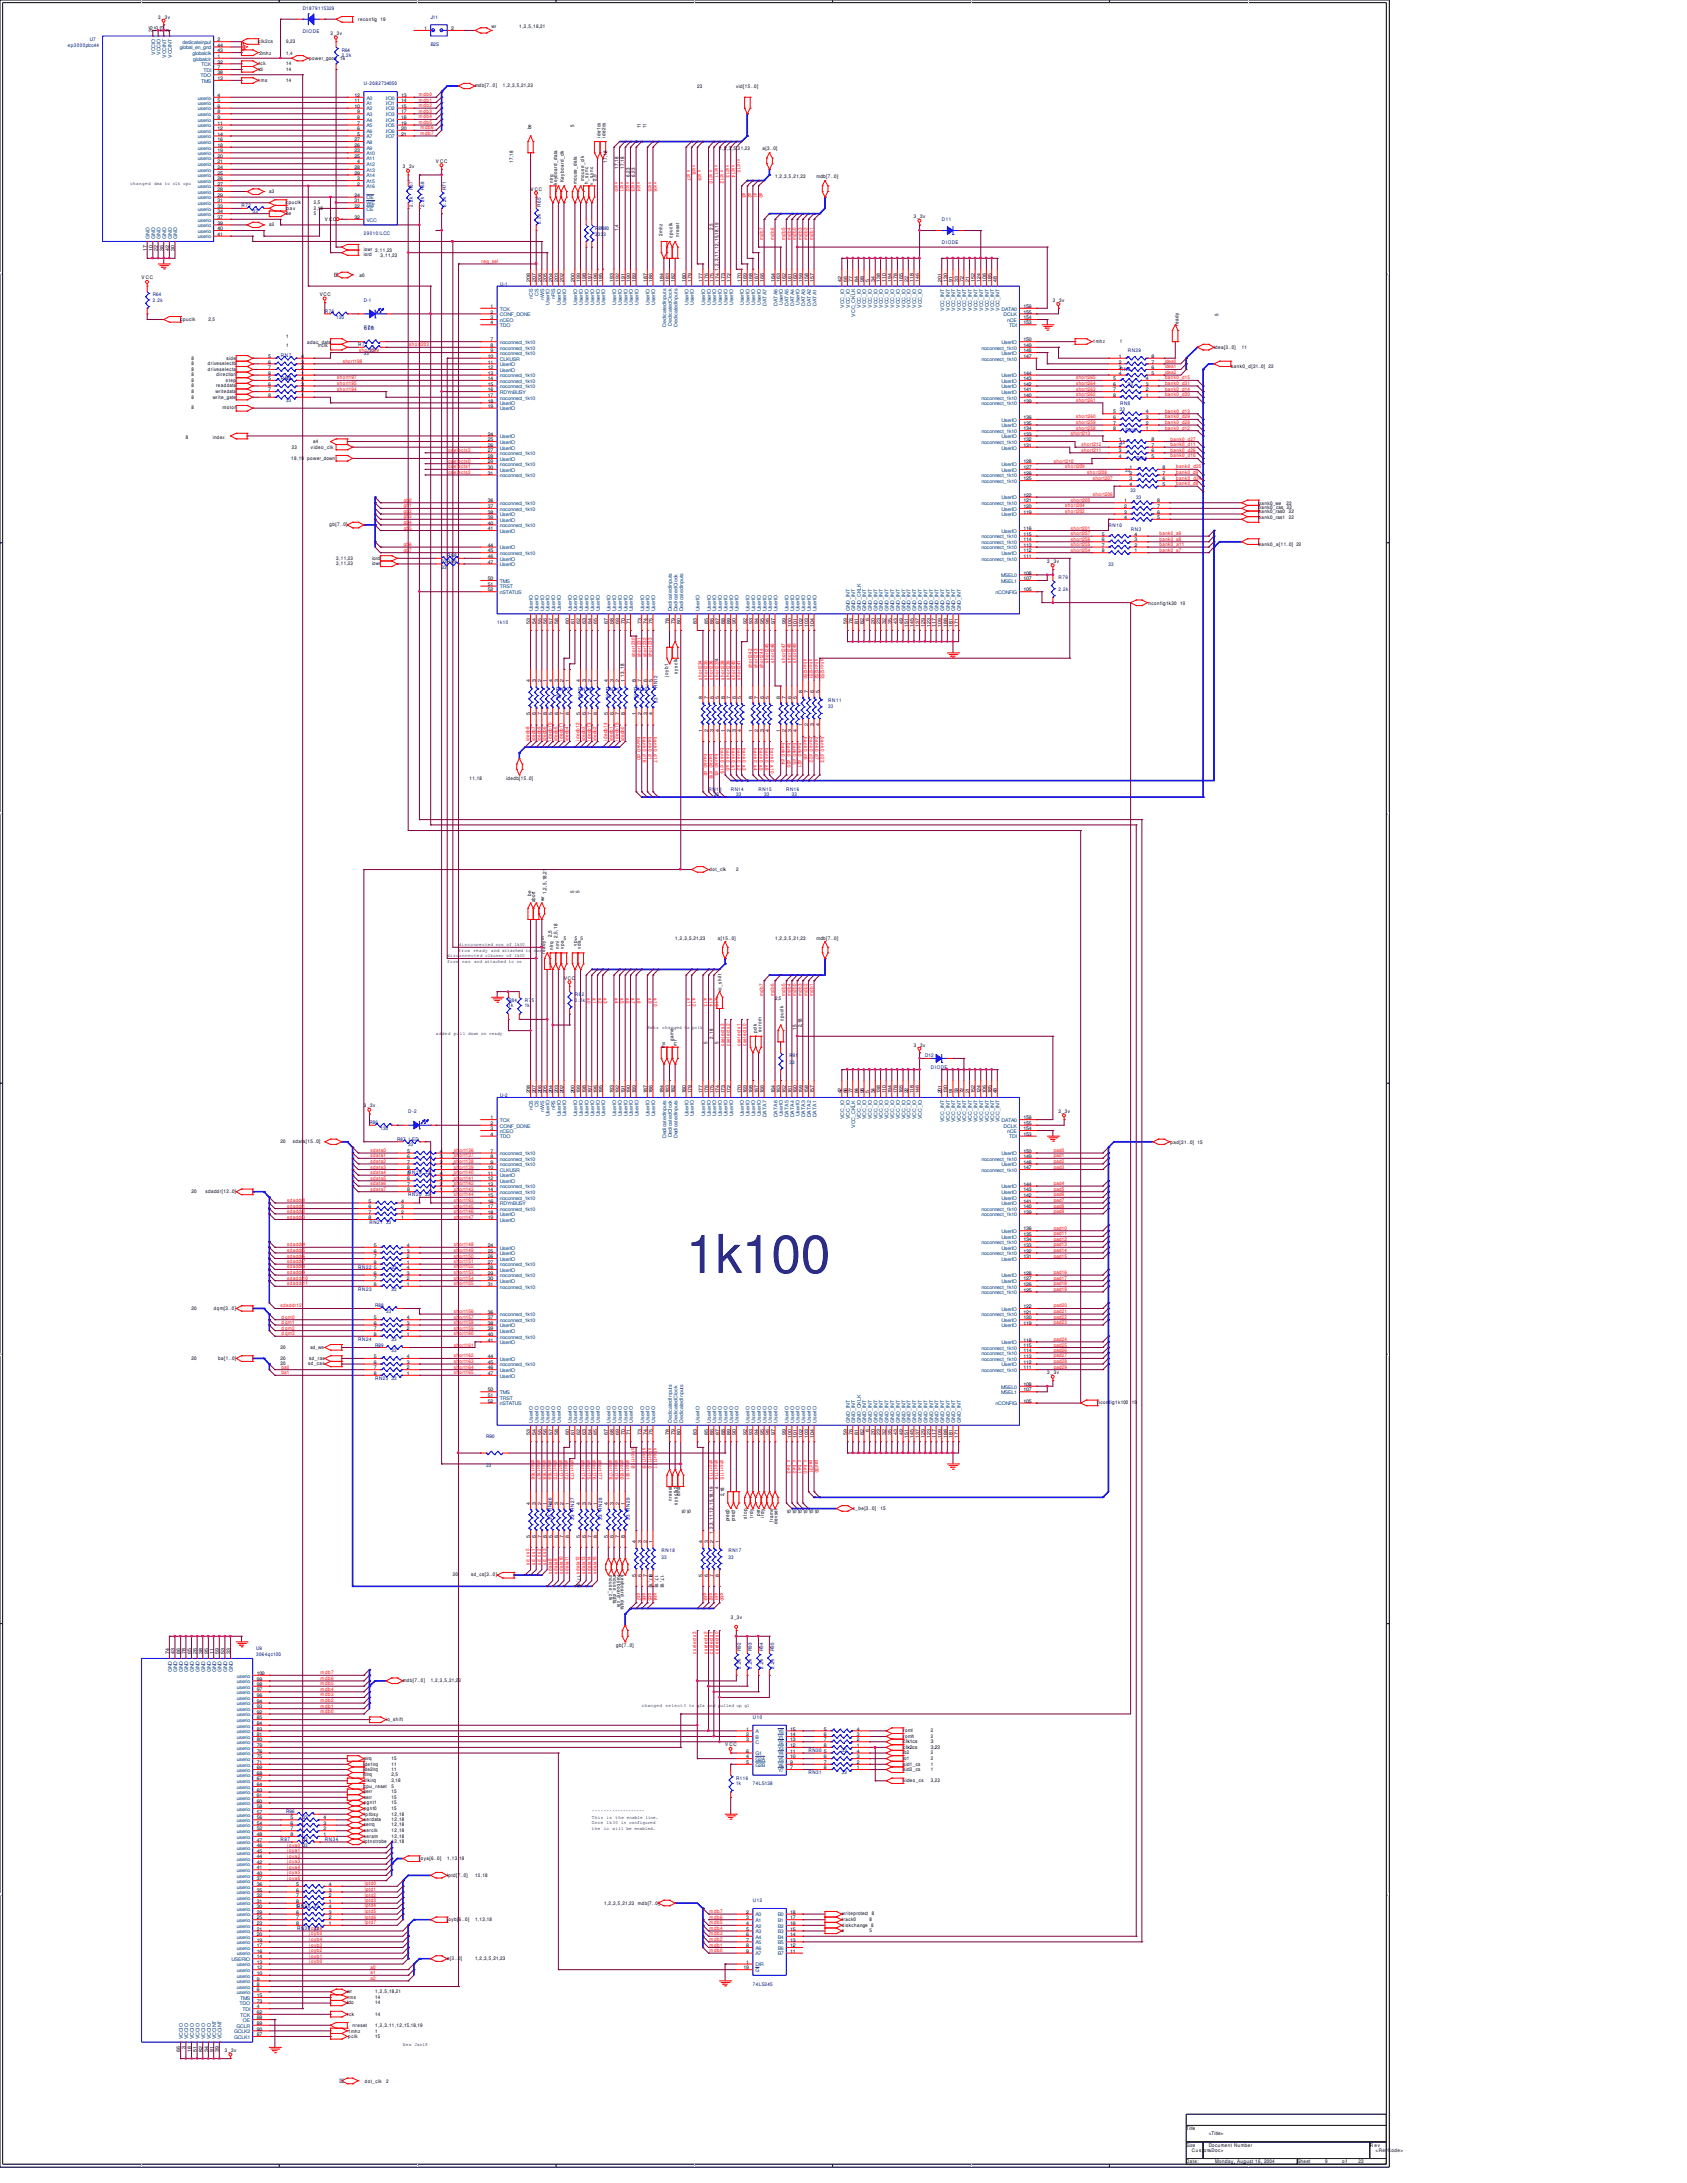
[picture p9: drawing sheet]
<svg xmlns="http://www.w3.org/2000/svg" width="216mm" height="279mm" viewBox="0 0 216 279" stroke-linecap="round" stroke-linejoin="round" font-family="sans-serif">
<defs><g id="words">
<text font-size="6.8" fill="#00007f" x="87.8" y="162.9">1k100</text>
<g font-size=".6" fill="#00007f">
<text x="11.5" y="5.2">U7</text>
<text x="38.7" y="1.3">D1879115329</text>
<text x="38.7" y="4.2">DIODE</text>
<text x="55.1" y="2.4">J11</text>
<text x="55.1" y="5.9">B2S</text>
<text x="8.7" y="6.1">ep3000plcc44</text>
<text x="43.7" y="7.3">2.2k</text>
<text x="43.7" y="6.6">R64</text>
<text x="46.6" y="10.9">U-2082734050</text>
<text x="30.9" y="26.5">R72</text>
<text x="32.3" y="27.3">33</text>
<text x="52.8" y="26.5" transform="rotate(-90 52.8 26.5)">2.2k</text>
<text x="52.8" y="24.3" transform="rotate(-90 52.8 24.3)">R67</text>
<text x="54.3" y="26.5" transform="rotate(-90 54.3 26.5)">2.2k</text>
<text x="54.3" y="24.3" transform="rotate(-90 54.3 24.3)">R68</text>
<text x="57.1" y="26.5" transform="rotate(-90 57.1 26.5)">2.2k</text>
<text x="57.1" y="24.3" transform="rotate(-90 57.1 24.3)">R71</text>
<text x="69.2" y="28.7" transform="rotate(-90 69.2 28.7)">2.2k</text>
<text x="69.2" y="26.5" transform="rotate(-90 69.2 26.5)">R65</text>
<text x="76.2" y="29.4">R</text>
<text x="76.6" y="29.4">8R</text>
<text x="76.9" y="29.4">1</text>
<text x="77.3" y="29.4">80</text>
<text x="120.5" y="28.3">D11</text>
<text x="46.6" y="30.1">29010/LCC</text>
<text x="76.2" y="30.2">3</text>
<text x="76.5" y="30.2">33</text>
<text x="77.2" y="30.2">3</text>
<text x="120.5" y="31.2">DIODE</text>
<text x="19.6" y="38.6">2.2k</text>
<text x="19.6" y="37.9">R64</text>
<text x="41.6" y="40">R76</text>
<text x="43" y="40.8">130</text>
<text x="46.6" y="38.6">D-1</text>
<text x="64" y="36.6">U-1</text>
<text x="35.9" y="45.7">RN7</text>
<text x="45.8" y="44.3">R77</text>
<text x="46.6" y="45.5">33</text>
<text x="46.6" y="42.2">RE4</text>
<text x="46.7" y="42.2">L7D</text>
<text x="143.3" y="47.5">RN6</text>
<text x="144.4" y="45.1">RN39</text>
<text x="35.9" y="48.6">RN33</text>
<text x="36.6" y="51.4">33</text>
<text x="37" y="48.6">9</text>
<text x="143.3" y="52.6">33</text>
<text x="143.3" y="51.8">RN8</text>
<text x="144.4" y="49.4">33</text>
<text x="143.3" y="56.8">33</text>
<text x="144.1" y="55.3">RN5</text>
<text x="145.5" y="58.9">RN4</text>
<text x="144" y="60.4">33</text>
<text x="144.7" y="62.9">33</text>
<text x="145.4" y="63.9">33</text>
<text x="57.2" y="71.3">R9</text>
<text x="58.1" y="71.3">8</text>
<text x="141.9" y="67.4">RN10</text>
<text x="144.7" y="68">RN3</text>
<text x="56.5" y="72.1">33R9</text>
<text x="56.5" y="72.8">33</text>
<text x="58.1" y="72.1">9</text>
<text x="135.5" y="74.2">R79</text>
<text x="135.5" y="75.6">2.2k</text>
<text x="141.9" y="72.5">33</text>
<text x="63.6" y="79.9">1k10</text>
<text x="71.2" y="89.3">33</text>
<text x="71.2" y="88.4">RN37</text>
<text x="74" y="89.3">33</text>
<text x="74" y="88.4">RN38</text>
<text x="77.6" y="89.3">33</text>
<text x="77.6" y="88.4">RN41</text>
<text x="81.1" y="89.3">33</text>
<text x="81.1" y="88.4">RN42</text>
<text x="84.2" y="90" transform="rotate(-90 84.2 90)">33</text>
<text x="84.2" y="88.1" transform="rotate(-90 84.2 88.1)">RN12</text>
<text x="106" y="89.8">RN11</text>
<text x="106" y="90.7">33</text>
<text x="90.7" y="101.2">RN13</text>
<text x="91.4" y="101.9">33</text>
<text x="93.5" y="101.2">RN14</text>
<text x="94.2" y="101.9">33</text>
<text x="97.1" y="101.2">RN15</text>
<text x="97.8" y="101.9">33</text>
<text x="100.6" y="101.2">RN16</text>
<text x="101.3" y="101.9">33</text>
<text x="65.1" y="128.9">1k</text>
<text x="65.1" y="128.2">R84</text>
<text x="67.2" y="128.9">1k</text>
<text x="67.2" y="128.2">R7</text>
<text x="68.1" y="128.2">5</text>
<text x="73.6" y="128.2">2.2k</text>
<text x="73.6" y="127.5">R8</text>
<text x="74.5" y="127.5">2</text>
<text x="101" y="135.3">R</text>
<text x="101" y="136.2">3</text>
<text x="101.5" y="135.3">91</text>
<text x="118.4" y="135.3">D12</text>
<text x="119.1" y="136.8">DIODE</text>
<text x="47.3" y="143.9">R86</text>
<text x="52.2" y="142.5">D-2</text>
<text x="64" y="140.4">U-2</text>
<text x="48.7" y="144.6">130</text>
<text x="50.8" y="146">R87 LED</text>
<text x="52.2" y="146.7">33</text>
<text x="52.2" y="153.1">RN20</text>
<text x="54.4" y="150.3">33</text>
<text x="54.4" y="153.1">33</text>
<text x="47.3" y="156.7">RN21</text>
<text x="49.4" y="156.7">33</text>
<text x="45.8" y="162.4">RN22</text>
<text x="45.8" y="165.2">RN23</text>
<text x="48" y="167.3">R88</text>
<text x="50.1" y="162.4">33</text>
<text x="50.1" y="165.2">33</text>
<text x="45.8" y="171.6">RN24</text>
<text x="48" y="172.3">R89</text>
<text x="49.4" y="168.1">33</text>
<text x="50.1" y="173.1">33</text>
<text x="50.1" y="171.6">33</text>
<text x="48" y="176.6">RN25</text>
<text x="50.1" y="176.6">33</text>
<text x="62.2" y="184.1">R90</text>
<text x="62.2" y="187.7">33</text>
<text x="70.6" y="194.5" transform="rotate(-90 70.6 194.5)">33 RN426</text>
<text x="73.5" y="194.5" transform="rotate(-90 73.5 194.5)">33 RN27</text>
<text x="77" y="194.5" transform="rotate(-90 77 194.5)">33 RN28</text>
<text x="80.6" y="194.5" transform="rotate(-90 80.6 194.5)">33 RN29</text>
<text x="84.7" y="199.5">33</text>
<text x="84.7" y="198.6">RN18</text>
<text x="93.2" y="198.6">RN17</text>
<text x="93.2" y="199.5">33</text>
<text x="32.8" y="211.2">U9</text>
<text x="32.8" y="212">3064qc100</text>
<text x="94.8" y="213.6" transform="rotate(-90 94.8 213.6)">2.2k</text>
<text x="94.8" y="211.4" transform="rotate(-90 94.8 211.4)">R92</text>
<text x="96.2" y="213.6" transform="rotate(-90 96.2 213.6)">2.2k</text>
<text x="96.2" y="211.4" transform="rotate(-90 96.2 211.4)">R93</text>
<text x="97.7" y="213.6" transform="rotate(-90 97.7 213.6)">2.2k</text>
<text x="97.7" y="211.4" transform="rotate(-90 97.7 211.4)">R94</text>
<text x="99.1" y="213.6" transform="rotate(-90 99.1 213.6)">2.2k</text>
<text x="99.1" y="211.4" transform="rotate(-90 99.1 211.4)">R95</text>
<text x="96.4" y="220">U10</text>
<text x="94.2" y="227.8">R116</text>
<text x="103.5" y="224.2">RN30</text>
<text x="103.5" y="227.1">RN31</text>
<text x="107.7" y="224.2">33</text>
<text x="107.7" y="227.1">33</text>
<text x="36.6" y="232.1">R96</text>
<text x="38.7" y="232.8">33</text>
<text x="94.2" y="228.5">1k</text>
<text x="96.4" y="228.5">74LS138</text>
<text x="35.9" y="235.6">R97</text>
<text x="38.7" y="236.3">33</text>
<text x="38.7" y="235.6">33</text>
<text x="41.6" y="235.6">RN34</text>
<text x="40.2" y="244.2">33</text>
<text x="96.4" y="243.5">U12</text>
<text x="38" y="247">RN36j o3y3b6</text>
<text x="96.4" y="254.1">74LS245</text>
</g>
<g font-size=".6">
<text x="19.5" y="4.1" transform="rotate(-90 19.5 4.1)">35</text>
<text x="20.2" y="4.1" transform="rotate(-90 20.2 4.1)">15</text>
<text x="20.2" y="2.4">3_3v</text>
<text x="20.9" y="4.1" transform="rotate(-90 20.9 4.1)">23</text>
<text x="21.6" y="4.1" transform="rotate(-90 21.6 4.1)">3</text>
<text x="27.9" y="5.3">2</text>
<text x="27.9" y="6">44</text>
<text x="33.1" y="5.5">clk2cs</text>
<text x="36.6" y="5.5">9,23</text>
<text x="42.3" y="4.5">3_3v</text>
<text x="45.8" y="2.6">reconfig 19</text>
<text x="54.3" y="3.9">1</text>
<text x="57.7" y="3.9">2</text>
<text x="62.9" y="3.6">wr</text>
<text x="66.5" y="3.6">1,2,5,18,21</text>
<text x="27.9" y="6.7">43</text>
<text x="27.9" y="7.4">1</text>
<text x="27.9" y="8.1">32</text>
<text x="27.9" y="8.8">7</text>
<text x="27.9" y="9.5">38</text>
<text x="27.9" y="10.2">13</text>
<text x="33.1" y="10.5">t ms</text>
<text x="33.1" y="9.1">tdi</text>
<text x="33.1" y="8.3">tck</text>
<text x="33.2" y="7">2mhz</text>
<text x="36.6" y="8.3">14</text>
<text x="36.6" y="7">1,4</text>
<text x="36.6" y="10.5">14</text>
<text x="36.6" y="9.1">14</text>
<text x="39.6" y="7.7">power_good 16</text>
<text x="60.8" y="11.2">mdb[7..0]</text>
<text x="64.3" y="11.2">1,2,3,5,21,23</text>
<text x="89.2" y="11.3">23</text>
<text x="94.2" y="11.3">vid[15..0]</text>
<text x="27.9" y="12.4">4</text>
<text x="27.9" y="17.4">14</text>
<text x="27.9" y="13.1">5</text>
<text x="27.9" y="13.8">6</text>
<text x="27.9" y="16.6">12</text>
<text x="27.9" y="14.5">8</text>
<text x="27.9" y="15.2">9</text>
<text x="27.9" y="16">11</text>
<text x="45.4" y="12.4">12</text>
<text x="45.4" y="13.1">11</text>
<text x="45.4" y="13.8">10</text>
<text x="45.7" y="14.5">9</text>
<text x="45.7" y="15.2">8</text>
<text x="45.7" y="16">7</text>
<text x="45.7" y="16.6">6</text>
<text x="45.7" y="17.4">5</text>
<text x="51.4" y="12.4">13</text>
<text x="51.4" y="13.1">14</text>
<text x="51.4" y="13.8">15</text>
<text x="51.4" y="14.5">17</text>
<text x="51.4" y="15.2">18</text>
<text x="51.4" y="16">19</text>
<text x="51.4" y="16.6">20</text>
<text x="51.4" y="17.4">21</text>
<text x="68" y="16.6" transform="rotate(-90 68 16.6)">be</text>
<text x="73.5" y="16.2" transform="rotate(-90 73.5 16.2)">5</text>
<text x="76.8" y="17.6" transform="rotate(-90 76.8 17.6)">ide1cs</text>
<text x="77.5" y="17.6" transform="rotate(-90 77.5 17.6)">ide2cs</text>
<text x="82" y="16.4" transform="rotate(-90 82 16.4)">11</text>
<text x="82.7" y="16.4" transform="rotate(-90 82.7 16.4)">11</text>
<text x="16.7" y="23.7">changed dma to clk cpu</text>
<text x="27.9" y="19.5">19</text>
<text x="27.9" y="20.2">20</text>
<text x="27.9" y="18.1">16</text>
<text x="27.9" y="22.4">25</text>
<text x="27.9" y="23.1">26</text>
<text x="27.9" y="23.7">27</text>
<text x="27.9" y="18.8">18</text>
<text x="27.9" y="21.6">24</text>
<text x="27.9" y="20.9">21</text>
<text x="45.4" y="18.1">27</text>
<text x="45.4" y="18.8">26</text>
<text x="45.4" y="19.5">23</text>
<text x="45.4" y="20.2">25</text>
<text x="45.4" y="21.6">28</text>
<text x="45.4" y="22.4">29</text>
<text x="45.7" y="20.9">4</text>
<text x="45.7" y="23.1">3</text>
<text x="45.7" y="23.7">2</text>
<text x="51.6" y="21.5">3_3v</text>
<text x="55.8" y="20.8">V CC</text>
<text x="65.7" y="20.9" transform="rotate(-90 65.7 20.9)">17,18</text>
<text x="70.8" y="23.4" transform="rotate(-90 70.8 23.4)">nIrq</text>
<text x="71.3" y="23.7" transform="rotate(-90 71.3 23.7)">keyboard_data</text>
<text x="72.2" y="23.3" transform="rotate(-90 72.2 23.3)">Keyboard_clk</text>
<text x="73.8" y="23.6" transform="rotate(-90 73.8 23.6)">mouse_data</text>
<text x="74.8" y="23.2" transform="rotate(-90 74.8 23.2)">mouse_clk</text>
<text x="75.3" y="23.6" transform="rotate(-90 75.3 23.6)">h_sync</text>
<text x="75.9" y="23.6" transform="rotate(-90 75.9 23.6)">v_sync</text>
<text x="76.3" y="23.2" transform="rotate(-90 76.3 23.2)">2,5</text>
<text x="77.7" y="20.9" transform="rotate(-90 77.7 20.9)">17,18</text>
<text x="79.2" y="21.6" transform="rotate(-90 79.2 21.6)">17,18</text>
<text x="79.9" y="21.6" transform="rotate(-90 79.9 21.6)">17,18</text>
<text x="80.6" y="22.7" transform="rotate(-90 80.6 22.7)">6,23</text>
<text x="81.3" y="22.7" transform="rotate(-90 81.3 22.7)">6,23</text>
<text x="92.1" y="19.3">1,2,3</text>
<text x="93.6" y="19.3">,5,</text>
<text x="94.4" y="19.3">21,23</text>
<text x="97.6" y="19.3">a[3..0]</text>
<text x="99.2" y="22.8">1,2,3,5,21,23</text>
<text x="104.5" y="22.8">mdb[7..0]</text>
<text x="27.9" y="27.3">34</text>
<text x="27.9" y="25.2">29</text>
<text x="27.9" y="25.9">31</text>
<text x="27.9" y="28.7">39</text>
<text x="27.9" y="29.5">40</text>
<text x="27.9" y="28">37</text>
<text x="27.9" y="24.5">28</text>
<text x="27.9" y="26.6">33</text>
<text x="34.5" y="24.7">a3</text>
<text x="34.5" y="29">a2</text>
<text x="36.6" y="27.5">be</text>
<text x="36.6" y="26.1">cpuclk</text>
<text x="36.7" y="26.8">bav</text>
<text x="40.2" y="27.5">5</text>
<text x="40.2" y="26.8">2,1</text>
<text x="40.2" y="26.1">2,5</text>
<text x="41" y="26.8">8</text>
<text x="41.6" y="28.2">V CC</text>
<text x="45.4" y="25.2">24</text>
<text x="45.4" y="25.9">31</text>
<text x="45.4" y="28">32</text>
<text x="45.4" y="26.6">22</text>
<text x="67.9" y="24.4">V CC</text>
<text x="79.2" y="29.5" transform="rotate(-90 79.2 29.5)">1,4</text>
<text x="91.3" y="29.4" transform="rotate(-90 91.3 29.4)">2,5</text>
<text x="117" y="27.9">3_3v</text>
<text x="18.1" y="35.8">V CC</text>
<text x="18.8" y="32.2" transform="rotate(-90 18.8 32.2)">17</text>
<text x="19.5" y="32.2" transform="rotate(-90 19.5 32.2)">10</text>
<text x="20.2" y="32.2" transform="rotate(-90 20.2 32.2)">22</text>
<text x="20.9" y="32.2" transform="rotate(-90 20.9 32.2)">36</text>
<text x="21.6" y="32.2" transform="rotate(-90 21.6 32.2)">42</text>
<text x="22.4" y="32.2" transform="rotate(-90 22.4 32.2)">30</text>
<text x="27.9" y="30.2">41</text>
<text x="46" y="35.4">a0</text>
<text x="46.6" y="32.1">iowr 3,11,23</text>
<text x="46.6" y="32.8">iord</text>
<text x="48.7" y="32.9">3,11,23</text>
<text x="84.8" y="30.2" transform="rotate(-90 84.8 30.2)">2mhz</text>
<text x="86.1" y="30.4" transform="rotate(-90 86.1 30.4)">cpuclk</text>
<text x="86.9" y="30.4" transform="rotate(-90 86.9 30.4)">nreset</text>
<text x="91.9" y="34.6" transform="rotate(-90 91.9 34.6)">1,2,3,11,12,15,18,19</text>
<text x="23.1" y="41.1">cpuclk</text>
<text x="26.7" y="41.1">2,5</text>
<text x="40.9" y="37.9">VCC</text>
<text x="62.8" y="39.4">1</text>
<text x="62.8" y="40.1">2</text>
<text x="62.8" y="40.9">3</text>
<text x="62.8" y="41.5">4</text>
<text x="67.9" y="36.1" transform="rotate(-90 67.9 36.1)">208</text>
<text x="68.6" y="36.1" transform="rotate(-90 68.6 36.1)">207</text>
<text x="69.3" y="36.1" transform="rotate(-90 69.3 36.1)">206</text>
<text x="70" y="36.1" transform="rotate(-90 70 36.1)">205</text>
<text x="70.7" y="36.1" transform="rotate(-90 70.7 36.1)">204</text>
<text x="71.4" y="36.1" transform="rotate(-90 71.4 36.1)">203</text>
<text x="72.1" y="36.1" transform="rotate(-90 72.1 36.1)">202</text>
<text x="73.5" y="36.1" transform="rotate(-90 73.5 36.1)">200</text>
<text x="74.3" y="36.1" transform="rotate(-90 74.3 36.1)">199</text>
<text x="75" y="36.1" transform="rotate(-90 75 36.1)">198</text>
<text x="75.7" y="36.1" transform="rotate(-90 75.7 36.1)">197</text>
<text x="76.4" y="36.1" transform="rotate(-90 76.4 36.1)">196</text>
<text x="77.1" y="36.1" transform="rotate(-90 77.1 36.1)">195</text>
<text x="78.5" y="36.1" transform="rotate(-90 78.5 36.1)">193</text>
<text x="79.2" y="36.1" transform="rotate(-90 79.2 36.1)">192</text>
<text x="80" y="36.1" transform="rotate(-90 80 36.1)">191</text>
<text x="80.6" y="36.1" transform="rotate(-90 80.6 36.1)">190</text>
<text x="81.4" y="36.1" transform="rotate(-90 81.4 36.1)">189</text>
<text x="82.8" y="36.1" transform="rotate(-90 82.8 36.1)">187</text>
<text x="83.5" y="36.1" transform="rotate(-90 83.5 36.1)">186</text>
<text x="84.9" y="36.1" transform="rotate(-90 84.9 36.1)">184</text>
<text x="85.6" y="36.1" transform="rotate(-90 85.6 36.1)">183</text>
<text x="86.4" y="36.1" transform="rotate(-90 86.4 36.1)">182</text>
<text x="87.8" y="36.1" transform="rotate(-90 87.8 36.1)">180</text>
<text x="88.5" y="36.1" transform="rotate(-90 88.5 36.1)">179</text>
<text x="89.9" y="36.1" transform="rotate(-90 89.9 36.1)">177</text>
<text x="90.6" y="36.1" transform="rotate(-90 90.6 36.1)">176</text>
<text x="91.3" y="36.1" transform="rotate(-90 91.3 36.1)">175</text>
<text x="92" y="36.1" transform="rotate(-90 92 36.1)">174</text>
<text x="92.8" y="36.1" transform="rotate(-90 92.8 36.1)">173</text>
<text x="93.5" y="36.1" transform="rotate(-90 93.5 36.1)">172</text>
<text x="94.9" y="36.1" transform="rotate(-90 94.9 36.1)">170</text>
<text x="95.6" y="36.1" transform="rotate(-90 95.6 36.1)">169</text>
<text x="96.3" y="36.1" transform="rotate(-90 96.3 36.1)">168</text>
<text x="97" y="36.1" transform="rotate(-90 97 36.1)">167</text>
<text x="97.7" y="36.1" transform="rotate(-90 97.7 36.1)">166</text>
<text x="99.1" y="36.1" transform="rotate(-90 99.1 36.1)">164</text>
<text x="99.9" y="36.1" transform="rotate(-90 99.9 36.1)">163</text>
<text x="100.6" y="36.1" transform="rotate(-90 100.6 36.1)">162</text>
<text x="101.3" y="36.1" transform="rotate(-90 101.3 36.1)">161</text>
<text x="102" y="36.1" transform="rotate(-90 102 36.1)">160</text>
<text x="102.7" y="36.1" transform="rotate(-90 102.7 36.1)">159</text>
<text x="103.4" y="36.1" transform="rotate(-90 103.4 36.1)">158</text>
<text x="104.1" y="36.1" transform="rotate(-90 104.1 36.1)">157</text>
<text x="107.7" y="36.1" transform="rotate(-90 107.7 36.1)">42</text>
<text x="108.4" y="36.1" transform="rotate(-90 108.4 36.1)">66</text>
<text x="109.1" y="36.1" transform="rotate(-90 109.1 36.1)">77</text>
<text x="109.8" y="36.1" transform="rotate(-90 109.8 36.1)">84</text>
<text x="110.5" y="36.1" transform="rotate(-90 110.5 36.1)">98</text>
<text x="111.3" y="36.1" transform="rotate(-90 111.3 36.1)">5</text>
<text x="112" y="36.1" transform="rotate(-90 112 36.1)">34</text>
<text x="112.6" y="36.1" transform="rotate(-90 112.6 36.1)">138</text>
<text x="113.4" y="36.1" transform="rotate(-90 113.4 36.1)">110</text>
<text x="114.1" y="36.1" transform="rotate(-90 114.1 36.1)">194</text>
<text x="114.8" y="36.1" transform="rotate(-90 114.8 36.1)">178</text>
<text x="115.5" y="36.1" transform="rotate(-90 115.5 36.1)">165</text>
<text x="116.2" y="36.1" transform="rotate(-90 116.2 36.1)">22</text>
<text x="116.9" y="36.1" transform="rotate(-90 116.9 36.1)">118</text>
<text x="117.6" y="36.1" transform="rotate(-90 117.6 36.1)">146</text>
<text x="120.5" y="36.1" transform="rotate(-90 120.5 36.1)">201</text>
<text x="121.2" y="36.1" transform="rotate(-90 121.2 36.1)">130</text>
<text x="121.9" y="36.1" transform="rotate(-90 121.9 36.1)">91</text>
<text x="122.6" y="36.1" transform="rotate(-90 122.6 36.1)">33</text>
<text x="123.3" y="36.1" transform="rotate(-90 123.3 36.1)">72</text>
<text x="124" y="36.1" transform="rotate(-90 124 36.1)">21</text>
<text x="124.8" y="36.1" transform="rotate(-90 124.8 36.1)">152</text>
<text x="125.5" y="36.1" transform="rotate(-90 125.5 36.1)">124</text>
<text x="126.2" y="36.1" transform="rotate(-90 126.2 36.1)">106</text>
<text x="126.9" y="36.1" transform="rotate(-90 126.9 36.1)">185</text>
<text x="127.6" y="36.1" transform="rotate(-90 127.6 36.1)">48</text>
<text x="131" y="40.1">155</text>
<text x="131" y="40.9">154</text>
<text x="131" y="41.5">153</text>
<text x="131" y="39.4">156</text>
<text x="134.7" y="38.6">3_3v</text>
<text x="150.8" y="41.7" transform="rotate(-90 150.8 41.7)">ready</text>
<text x="156" y="40.4" transform="rotate(-90 156 40.4)">5</text>
<text x="24.5" y="47.5">8</text>
<text x="24.5" y="46.7">8</text>
<text x="24.5" y="46">8</text>
<text x="26.6" y="47.5">driveselecta</text>
<text x="26.6" y="46.7">driveselectb</text>
<text x="29" y="46">side</text>
<text x="34.3" y="45.8">5</text>
<text x="34.3" y="46.5">6</text>
<text x="34.3" y="47.2">7</text>
<text x="34.3" y="48">8</text>
<text x="36.6" y="44.5">1</text>
<text x="36.6" y="43.3">1</text>
<text x="38.5" y="48">1</text>
<text x="38.5" y="47.2">2</text>
<text x="38.5" y="46.5">3</text>
<text x="38.5" y="45.8">4</text>
<text x="39.3" y="44">adac_data</text>
<text x="40.7" y="44.5">lrclk</text>
<text x="62.4" y="45.8">10</text>
<text x="62.4" y="46.5">11</text>
<text x="62.4" y="47.2">12</text>
<text x="62.4" y="48">13</text>
<text x="62.8" y="43.7">7</text>
<text x="62.8" y="44.4">8</text>
<text x="62.8" y="45.1">9</text>
<text x="131" y="43.7">150</text>
<text x="131" y="44.4">149</text>
<text x="131" y="45.8">147</text>
<text x="131" y="45.1">148</text>
<text x="131" y="48">144</text>
<text x="139.9" y="43.9">1mhz</text>
<text x="143.2" y="45.8">1</text>
<text x="143.2" y="46.5">2</text>
<text x="143.2" y="47.2">3</text>
<text x="143.2" y="48">4</text>
<text x="143.3" y="43.9">1</text>
<text x="147.4" y="48">5</text>
<text x="147.4" y="47.2">6</text>
<text x="147.4" y="46.5">7</text>
<text x="147.4" y="45.8">8</text>
<text x="155.4" y="44.6">idea[2..0]</text>
<text x="157.5" y="47.1">bank0_d[31..0] 22</text>
<text x="158.9" y="44.6">11</text>
<text x="24.5" y="49.6">8</text>
<text x="24.5" y="51">8</text>
<text x="24.5" y="50.3">8</text>
<text x="24.5" y="48.2">8</text>
<text x="24.5" y="48.9">8</text>
<text x="24.5" y="52.4">8</text>
<text x="27.2" y="51">write_gate</text>
<text x="27.6" y="50.3">writedata</text>
<text x="27.6" y="49.6">readdata</text>
<text x="27.7" y="48.2">direction</text>
<text x="28.5" y="52.4">motor</text>
<text x="28.9" y="48.9">step</text>
<text x="34.3" y="48.6">5</text>
<text x="34.3" y="49.4">6</text>
<text x="34.3" y="50.1">7</text>
<text x="34.3" y="50.8">8</text>
<text x="38.5" y="50.8">1</text>
<text x="38.5" y="50.1">2</text>
<text x="38.5" y="49.4">3</text>
<text x="38.5" y="48.6">4</text>
<text x="62.4" y="48.6">14</text>
<text x="62.4" y="49.4">15</text>
<text x="62.4" y="50.1">16</text>
<text x="62.4" y="50.8">17</text>
<text x="62.4" y="51.5">18</text>
<text x="62.4" y="52.2">19</text>
<text x="131" y="50.8">140</text>
<text x="131" y="50.1">141</text>
<text x="131" y="49.4">142</text>
<text x="131" y="48.6">143</text>
<text x="131" y="51.5">139</text>
<text x="131" y="53.6">136</text>
<text x="142.5" y="52.9">5</text>
<text x="142.5" y="53.6">6</text>
<text x="142.5" y="48.6">5</text>
<text x="142.5" y="49.4">6</text>
<text x="142.5" y="50.1">7</text>
<text x="142.5" y="50.8">8</text>
<text x="146.6" y="53.6">3</text>
<text x="146.6" y="52.9">4</text>
<text x="146.6" y="50.8">1</text>
<text x="146.6" y="50.1">2</text>
<text x="146.6" y="49.4">3</text>
<text x="146.6" y="48.6">4</text>
<text x="23.8" y="56.2">8</text>
<text x="27.2" y="56.2">index</text>
<text x="37.3" y="58.9">18,19</text>
<text x="37.3" y="57.4">23</text>
<text x="39.3" y="58.9">power_down</text>
<text x="39.8" y="57.4">video_clk</text>
<text x="40.1" y="56.7">a4</text>
<text x="62.4" y="55.8">24</text>
<text x="62.4" y="56.5">25</text>
<text x="62.4" y="57.2">26</text>
<text x="62.4" y="57.9">27</text>
<text x="62.4" y="58.6">28</text>
<text x="62.4" y="59.3">29</text>
<text x="131" y="55.1">134</text>
<text x="131" y="56.5">132</text>
<text x="131" y="57.2">131</text>
<text x="131" y="55.8">133</text>
<text x="131" y="54.4">135</text>
<text x="131" y="59.3">128</text>
<text x="142.5" y="54.4">7</text>
<text x="142.5" y="55.1">8</text>
<text x="143.2" y="56.5">1</text>
<text x="143.2" y="57.2">2</text>
<text x="143.2" y="57.9">3</text>
<text x="143.2" y="58.6">4</text>
<text x="146.6" y="55.1">1</text>
<text x="146.6" y="54.4">2</text>
<text x="147.4" y="58.6">5</text>
<text x="147.4" y="57.9">6</text>
<text x="147.4" y="57.2">7</text>
<text x="147.4" y="56.5">8</text>
<text x="62.4" y="60">30</text>
<text x="62.4" y="60.7">31</text>
<text x="62.4" y="64.3">36</text>
<text x="62.4" y="65">37</text>
<text x="62.4" y="65.7">38</text>
<text x="131" y="65.7">119</text>
<text x="131" y="60.7">126</text>
<text x="131" y="64.3">121</text>
<text x="131" y="61.5">125</text>
<text x="131" y="65">120</text>
<text x="131" y="63.6">122</text>
<text x="131" y="60">127</text>
<text x="143.8" y="64.3">1</text>
<text x="143.8" y="65">2</text>
<text x="143.8" y="65.7">3</text>
<text x="144.6" y="60">1</text>
<text x="144.6" y="60.7">2</text>
<text x="144.6" y="61.5">3</text>
<text x="144.6" y="62.2">4</text>
<text x="148.1" y="65.7">6</text>
<text x="148.1" y="65">7</text>
<text x="148.1" y="64.3">8</text>
<text x="148.8" y="62.2">5</text>
<text x="148.8" y="61.5">6</text>
<text x="148.8" y="60.7">7</text>
<text x="148.8" y="60">8</text>
<text x="161.1" y="65.2">bank0_cas 22</text>
<text x="161.1" y="65.7">bank0_ras0</text>
<text x="161.1" y="64.6">bank0_we</text>
<text x="164.6" y="64.6">22</text>
<text x="164.9" y="65.7">22</text>
<text x="42.2" y="67.4">gb[7..0]</text>
<text x="43" y="71.6">3,11,23</text>
<text x="47.6" y="71.6">iord</text>
<text x="62.4" y="66.4">39</text>
<text x="62.4" y="67.1">40</text>
<text x="62.4" y="67.9">41</text>
<text x="62.4" y="70">44</text>
<text x="62.4" y="70.7">45</text>
<text x="62.4" y="71.4">46</text>
<text x="131" y="68.6">115</text>
<text x="131" y="69.3">114</text>
<text x="131" y="71.4">111</text>
<text x="131" y="70">113</text>
<text x="131" y="67.9">116</text>
<text x="131" y="70.7">112</text>
<text x="141" y="68.6">5</text>
<text x="141" y="69.3">6</text>
<text x="141" y="70">7</text>
<text x="141" y="70.7">8</text>
<text x="143.8" y="66.4">4</text>
<text x="145.2" y="70.7">1</text>
<text x="145.2" y="70">2</text>
<text x="145.2" y="69.3">3</text>
<text x="145.2" y="68.6">4</text>
<text x="148.1" y="66.4">5</text>
<text x="161.1" y="69.9">bank0_a[11..0] 22</text>
<text x="161.1" y="66.4">bank0_ras1</text>
<text x="164.9" y="66.4">22</text>
<text x="43" y="72.3">3,11,23</text>
<text x="47.6" y="72.3">iowr</text>
<text x="62.4" y="72.1">47</text>
<text x="62.4" y="74.3">50</text>
<text x="62.4" y="75">51</text>
<text x="62.4" y="75.7">52</text>
<text x="131" y="73.5">108</text>
<text x="131" y="74.3">107</text>
<text x="131" y="75.7">105</text>
<text x="134" y="72.1">3_3v</text>
<text x="147" y="77.4">nconfig1k30</text>
<text x="151" y="77.4">19</text>
<text x="67.9" y="79.8" transform="rotate(-90 67.9 79.8)">53</text>
<text x="68.6" y="79.8" transform="rotate(-90 68.6 79.8)">54</text>
<text x="69.3" y="79.8" transform="rotate(-90 69.3 79.8)">55</text>
<text x="70" y="79.8" transform="rotate(-90 70 79.8)">56</text>
<text x="70.7" y="79.8" transform="rotate(-90 70.7 79.8)">57</text>
<text x="71.4" y="79.8" transform="rotate(-90 71.4 79.8)">58</text>
<text x="72.9" y="79.8" transform="rotate(-90 72.9 79.8)">60</text>
<text x="73.5" y="79.8" transform="rotate(-90 73.5 79.8)">61</text>
<text x="74.3" y="79.8" transform="rotate(-90 74.3 79.8)">62</text>
<text x="75" y="79.8" transform="rotate(-90 75 79.8)">63</text>
<text x="75.7" y="79.8" transform="rotate(-90 75.7 79.8)">64</text>
<text x="76.4" y="79.8" transform="rotate(-90 76.4 79.8)">65</text>
<text x="77.8" y="79.8" transform="rotate(-90 77.8 79.8)">67</text>
<text x="78.5" y="79.8" transform="rotate(-90 78.5 79.8)">68</text>
<text x="79.2" y="79.8" transform="rotate(-90 79.2 79.8)">69</text>
<text x="80" y="79.8" transform="rotate(-90 80 79.8)">70</text>
<text x="80.6" y="79.8" transform="rotate(-90 80.6 79.8)">71</text>
<text x="82.1" y="79.8" transform="rotate(-90 82.1 79.8)">73</text>
<text x="82.8" y="79.8" transform="rotate(-90 82.8 79.8)">74</text>
<text x="83.5" y="79.8" transform="rotate(-90 83.5 79.8)">75</text>
<text x="85.6" y="79.8" transform="rotate(-90 85.6 79.8)">78</text>
<text x="86.4" y="79.8" transform="rotate(-90 86.4 79.8)">79</text>
<text x="87.1" y="79.8" transform="rotate(-90 87.1 79.8)">80</text>
<text x="89.2" y="79.8" transform="rotate(-90 89.2 79.8)">83</text>
<text x="90.6" y="79.8" transform="rotate(-90 90.6 79.8)">85</text>
<text x="91.3" y="79.8" transform="rotate(-90 91.3 79.8)">86</text>
<text x="92" y="79.8" transform="rotate(-90 92 79.8)">87</text>
<text x="92.8" y="79.8" transform="rotate(-90 92.8 79.8)">88</text>
<text x="93.5" y="79.8" transform="rotate(-90 93.5 79.8)">89</text>
<text x="94.2" y="79.8" transform="rotate(-90 94.2 79.8)">90</text>
<text x="95.6" y="79.8" transform="rotate(-90 95.6 79.8)">92</text>
<text x="96.3" y="79.8" transform="rotate(-90 96.3 79.8)">93</text>
<text x="97" y="79.8" transform="rotate(-90 97 79.8)">94</text>
<text x="97.7" y="79.8" transform="rotate(-90 97.7 79.8)">95</text>
<text x="98.4" y="79.8" transform="rotate(-90 98.4 79.8)">96</text>
<text x="99.1" y="79.8" transform="rotate(-90 99.1 79.8)">97</text>
<text x="100.6" y="79.8" transform="rotate(-90 100.6 79.8)">99</text>
<text x="101.3" y="80.2" transform="rotate(-90 101.3 80.2)">100</text>
<text x="102" y="80.2" transform="rotate(-90 102 80.2)">101</text>
<text x="102.7" y="80.2" transform="rotate(-90 102.7 80.2)">102</text>
<text x="103.4" y="80.2" transform="rotate(-90 103.4 80.2)">103</text>
<text x="104.1" y="80.2" transform="rotate(-90 104.1 80.2)">104</text>
<text x="108.4" y="79.8" transform="rotate(-90 108.4 79.8)">59</text>
<text x="109.1" y="79.8" transform="rotate(-90 109.1 79.8)">76</text>
<text x="109.8" y="79.8" transform="rotate(-90 109.8 79.8)">81</text>
<text x="110.5" y="79.8" transform="rotate(-90 110.5 79.8)">82</text>
<text x="111.3" y="79.5" transform="rotate(-90 111.3 79.5)">6</text>
<text x="112" y="79.8" transform="rotate(-90 112 79.8)">20</text>
<text x="112.6" y="79.8" transform="rotate(-90 112.6 79.8)">23</text>
<text x="113.4" y="79.8" transform="rotate(-90 113.4 79.8)">32</text>
<text x="114.1" y="79.8" transform="rotate(-90 114.1 79.8)">35</text>
<text x="114.8" y="79.8" transform="rotate(-90 114.8 79.8)">43</text>
<text x="115.5" y="79.8" transform="rotate(-90 115.5 79.8)">49</text>
<text x="116.2" y="80.2" transform="rotate(-90 116.2 80.2)">151</text>
<text x="116.9" y="80.2" transform="rotate(-90 116.9 80.2)">145</text>
<text x="117.6" y="80.2" transform="rotate(-90 117.6 80.2)">137</text>
<text x="118.4" y="80.2" transform="rotate(-90 118.4 80.2)">129</text>
<text x="119.1" y="80.2" transform="rotate(-90 119.1 80.2)">123</text>
<text x="119.8" y="80.2" transform="rotate(-90 119.8 80.2)">117</text>
<text x="120.5" y="80.2" transform="rotate(-90 120.5 80.2)">109</text>
<text x="121.2" y="80.2" transform="rotate(-90 121.2 80.2)">188</text>
<text x="121.9" y="80.2" transform="rotate(-90 121.9 80.2)">181</text>
<text x="122.6" y="80.2" transform="rotate(-90 122.6 80.2)">171</text>
<text x="67.9" y="87.3" transform="rotate(-90 67.9 87.3)">4</text>
<text x="68.6" y="87.3" transform="rotate(-90 68.6 87.3)">3</text>
<text x="69.3" y="87.3" transform="rotate(-90 69.3 87.3)">2</text>
<text x="70" y="87.3" transform="rotate(-90 70 87.3)">1</text>
<text x="70.7" y="87.3" transform="rotate(-90 70.7 87.3)">4</text>
<text x="71.4" y="87.3" transform="rotate(-90 71.4 87.3)">3</text>
<text x="72.1" y="87.3" transform="rotate(-90 72.1 87.3)">2</text>
<text x="72.9" y="87.3" transform="rotate(-90 72.9 87.3)">1</text>
<text x="74.3" y="87.3" transform="rotate(-90 74.3 87.3)">4</text>
<text x="75" y="87.3" transform="rotate(-90 75 87.3)">3</text>
<text x="75.7" y="87.3" transform="rotate(-90 75.7 87.3)">2</text>
<text x="76.4" y="87.3" transform="rotate(-90 76.4 87.3)">1</text>
<text x="77.8" y="87.3" transform="rotate(-90 77.8 87.3)">4</text>
<text x="78.5" y="87.3" transform="rotate(-90 78.5 87.3)">3</text>
<text x="79.2" y="87.3" transform="rotate(-90 79.2 87.3)">2</text>
<text x="79.9" y="86.6" transform="rotate(-90 79.9 86.6)">13,18</text>
<text x="80" y="87.3" transform="rotate(-90 80 87.3)">1</text>
<text x="81.4" y="87.3" transform="rotate(-90 81.4 87.3)">8</text>
<text x="82.1" y="87.3" transform="rotate(-90 82.1 87.3)">7</text>
<text x="82.8" y="87.3" transform="rotate(-90 82.8 87.3)">6</text>
<text x="83.5" y="87.3" transform="rotate(-90 83.5 87.3)">5</text>
<text x="85.5" y="86.6" transform="rotate(-90 85.5 86.6)">joyb1</text>
<text x="86.7" y="86.2" transform="rotate(-90 86.7 86.2)">sysclk</text>
<text x="89.9" y="89.5" transform="rotate(-90 89.9 89.5)">8</text>
<text x="90.6" y="89.5" transform="rotate(-90 90.6 89.5)">7</text>
<text x="91.3" y="89.5" transform="rotate(-90 91.3 89.5)">6</text>
<text x="92" y="89.5" transform="rotate(-90 92 89.5)">5</text>
<text x="92.8" y="89.5" transform="rotate(-90 92.8 89.5)">8</text>
<text x="93.5" y="89.5" transform="rotate(-90 93.5 89.5)">7</text>
<text x="94.2" y="89.5" transform="rotate(-90 94.2 89.5)">6</text>
<text x="94.9" y="89.5" transform="rotate(-90 94.9 89.5)">5</text>
<text x="96.3" y="89.5" transform="rotate(-90 96.3 89.5)">8</text>
<text x="97" y="89.5" transform="rotate(-90 97 89.5)">7</text>
<text x="97.7" y="89.5" transform="rotate(-90 97.7 89.5)">6</text>
<text x="98.4" y="89.5" transform="rotate(-90 98.4 89.5)">5</text>
<text x="99.9" y="89.5" transform="rotate(-90 99.9 89.5)">8</text>
<text x="100.6" y="89.5" transform="rotate(-90 100.6 89.5)">7</text>
<text x="101.3" y="89.5" transform="rotate(-90 101.3 89.5)">6</text>
<text x="102" y="89.5" transform="rotate(-90 102 89.5)">5</text>
<text x="102.7" y="88.7" transform="rotate(-90 102.7 88.7)">8</text>
<text x="103.4" y="88.7" transform="rotate(-90 103.4 88.7)">7</text>
<text x="104.1" y="88.7" transform="rotate(-90 104.1 88.7)">6</text>
<text x="104.9" y="88.7" transform="rotate(-90 104.9 88.7)">5</text>
<text x="67.9" y="91.6" transform="rotate(-90 67.9 91.6)">5</text>
<text x="68.6" y="91.6" transform="rotate(-90 68.6 91.6)">6</text>
<text x="69.3" y="91.6" transform="rotate(-90 69.3 91.6)">7</text>
<text x="70" y="91.6" transform="rotate(-90 70 91.6)">8</text>
<text x="70.7" y="91.6" transform="rotate(-90 70.7 91.6)">5</text>
<text x="71.4" y="91.6" transform="rotate(-90 71.4 91.6)">6</text>
<text x="72.1" y="91.6" transform="rotate(-90 72.1 91.6)">7</text>
<text x="72.9" y="91.6" transform="rotate(-90 72.9 91.6)">8</text>
<text x="74.3" y="91.6" transform="rotate(-90 74.3 91.6)">5</text>
<text x="75" y="91.6" transform="rotate(-90 75 91.6)">6</text>
<text x="75.7" y="91.6" transform="rotate(-90 75.7 91.6)">7</text>
<text x="76.4" y="91.6" transform="rotate(-90 76.4 91.6)">8</text>
<text x="77.8" y="91.6" transform="rotate(-90 77.8 91.6)">5</text>
<text x="78.5" y="91.6" transform="rotate(-90 78.5 91.6)">6</text>
<text x="79.2" y="91.6" transform="rotate(-90 79.2 91.6)">7</text>
<text x="80" y="91.6" transform="rotate(-90 80 91.6)">8</text>
<text x="81.4" y="91.6" transform="rotate(-90 81.4 91.6)">1</text>
<text x="82.1" y="91.6" transform="rotate(-90 82.1 91.6)">2</text>
<text x="82.8" y="91.6" transform="rotate(-90 82.8 91.6)">3</text>
<text x="83.5" y="91.6" transform="rotate(-90 83.5 91.6)">4</text>
<text x="89.9" y="93.7" transform="rotate(-90 89.9 93.7)">1</text>
<text x="90.6" y="93.7" transform="rotate(-90 90.6 93.7)">2</text>
<text x="91.3" y="93.7" transform="rotate(-90 91.3 93.7)">3</text>
<text x="92" y="93.7" transform="rotate(-90 92 93.7)">4</text>
<text x="92.8" y="93.7" transform="rotate(-90 92.8 93.7)">1</text>
<text x="93.5" y="93.7" transform="rotate(-90 93.5 93.7)">2</text>
<text x="94.2" y="93.7" transform="rotate(-90 94.2 93.7)">3</text>
<text x="94.9" y="93.7" transform="rotate(-90 94.9 93.7)">4</text>
<text x="96.3" y="93.7" transform="rotate(-90 96.3 93.7)">1</text>
<text x="97" y="93.7" transform="rotate(-90 97 93.7)">2</text>
<text x="97.7" y="93.7" transform="rotate(-90 97.7 93.7)">3</text>
<text x="98.4" y="93.7" transform="rotate(-90 98.4 93.7)">4</text>
<text x="99.9" y="93.7" transform="rotate(-90 99.9 93.7)">1</text>
<text x="100.6" y="93.7" transform="rotate(-90 100.6 93.7)">2</text>
<text x="101.3" y="93.7" transform="rotate(-90 101.3 93.7)">3</text>
<text x="102" y="93.7" transform="rotate(-90 102 93.7)">4</text>
<text x="102.7" y="93" transform="rotate(-90 102.7 93)">1</text>
<text x="103.4" y="93" transform="rotate(-90 103.4 93)">2</text>
<text x="104.1" y="93" transform="rotate(-90 104.1 93)">3</text>
<text x="104.9" y="93" transform="rotate(-90 104.9 93)">4</text>
<text x="60.1" y="99.8">11,18</text>
<text x="64.8" y="99.8">idedb[15..0]</text>
<text x="90.8" y="111.5">dot_clk</text>
<text x="94.2" y="111.5">2</text>
<text x="68" y="114.7" transform="rotate(-90 68 114.7)">be</text>
<text x="68.5" y="115.5" transform="rotate(-90 68.5 115.5)">abort</text>
<text x="69.6" y="115.4" transform="rotate(-90 69.6 115.4)">wr</text>
<text x="69.9" y="114.5" transform="rotate(-90 69.9 114.5)">1,2,5,18,21</text>
<text x="70.6" y="119.9" transform="rotate(-90 70.6 119.9)">2,5</text>
<text x="73.5" y="114.3" transform="rotate(-90 73.5 114.3)">5</text>
<text x="74.2" y="114.3" transform="rotate(-90 74.2 114.3)">5</text>
<text x="57.2" y="123.2">from</text>
<text x="57.2" y="122.5">disc</text>
<text x="58.7" y="121.1">disconnected ncs of 1k30</text>
<text x="58.7" y="121.8">from ready and attached to</text>
<text x="58.8" y="122.5">onnected clkuser of 1k30</text>
<text x="59.1" y="123.2">nws and attached to cs</text>
<text x="68.3" y="121.8">n</text>
<text x="68.7" y="121.8">wr</text>
<text x="69.3" y="120.3">5</text>
<text x="69.8" y="122.1" transform="rotate(-90 69.8 122.1)">ready</text>
<text x="70.8" y="121.5" transform="rotate(-90 70.8 121.5)">nIrq</text>
<text x="71.3" y="120.1" transform="rotate(-90 71.3 120.1)">2,5,18</text>
<text x="71.5" y="121.5" transform="rotate(-90 71.5 121.5)">nmi</text>
<text x="72.2" y="121.5" transform="rotate(-90 72.2 121.5)">vpa</text>
<text x="72.2" y="120.3">5</text>
<text x="72.2" y="125.4">VCC</text>
<text x="73.6" y="120.3">5</text>
<text x="73.8" y="121.1" transform="rotate(-90 73.8 121.1)">v p</text>
<text x="74.3" y="120.3">5</text>
<text x="74.3" y="121.5" transform="rotate(-90 74.3 121.5)">vda</text>
<text x="86.4" y="120.3">1,2,3,5,21,23</text>
<text x="91.9" y="120.3">a[15..0]</text>
<text x="99.2" y="120.3">1,2,3,5,21,23</text>
<text x="104.5" y="120.3">mdb[7..0]</text>
<text x="82.8" y="131.7">8m</text>
<text x="83.6" y="131.7">hz changed t</text>
<text x="87.9" y="131.7">o</text>
<text x="88.6" y="131.7">pclk</text>
<text x="92.3" y="126.9" transform="rotate(-90 92.3 126.9)">io_shift</text>
<text x="99.2" y="127.9">2,5</text>
<text x="100.3" y="130.7" transform="rotate(-90 100.3 130.7)">cpuclk</text>
<text x="101.9" y="131.8" transform="rotate(-90 101.9 131.8)">15</text>
<text x="102.6" y="131.5" transform="rotate(-90 102.6 131.5)">2,18</text>
<text x="55.8" y="132.5">ad</text>
<text x="56.6" y="132.5">ded pu</text>
<text x="58.8" y="132.5">ll down on ready</text>
<text x="85.1" y="134.1" transform="rotate(-90 85.1 134.1)">mx</text>
<text x="86.2" y="133.3" transform="rotate(-90 86.2 133.3)">game</text>
<text x="86.6" y="133.9" transform="rotate(-90 86.6 133.9)">m l</text>
<text x="90.6" y="133.6" transform="rotate(-90 90.6 133.6)">5</text>
<text x="91.3" y="132.9" transform="rotate(-90 91.3 132.9)">2,18</text>
<text x="91.9" y="133.6" transform="rotate(-90 91.9 133.6)">5</text>
<text x="96.9" y="132.2" transform="rotate(-90 96.9 132.2)">pclk</text>
<text x="97.5" y="132" transform="rotate(-90 97.5 132)">exrom</text>
<text x="117" y="133.9">3_3v</text>
<text x="46.6" y="141.7">3_3v</text>
<text x="62.8" y="143.3">1</text>
<text x="62.8" y="144">2</text>
<text x="67.9" y="140" transform="rotate(-90 67.9 140)">208</text>
<text x="68.6" y="140" transform="rotate(-90 68.6 140)">207</text>
<text x="69.3" y="140" transform="rotate(-90 69.3 140)">206</text>
<text x="70" y="140" transform="rotate(-90 70 140)">205</text>
<text x="70.7" y="140" transform="rotate(-90 70.7 140)">204</text>
<text x="71.4" y="140" transform="rotate(-90 71.4 140)">203</text>
<text x="72.1" y="140" transform="rotate(-90 72.1 140)">202</text>
<text x="73.5" y="140" transform="rotate(-90 73.5 140)">200</text>
<text x="74.3" y="140" transform="rotate(-90 74.3 140)">199</text>
<text x="75" y="140" transform="rotate(-90 75 140)">198</text>
<text x="75.7" y="140" transform="rotate(-90 75.7 140)">197</text>
<text x="76.4" y="140" transform="rotate(-90 76.4 140)">196</text>
<text x="77.1" y="140" transform="rotate(-90 77.1 140)">195</text>
<text x="78.5" y="140" transform="rotate(-90 78.5 140)">193</text>
<text x="79.2" y="140" transform="rotate(-90 79.2 140)">192</text>
<text x="80" y="140" transform="rotate(-90 80 140)">191</text>
<text x="80.6" y="140" transform="rotate(-90 80.6 140)">190</text>
<text x="81.4" y="140" transform="rotate(-90 81.4 140)">189</text>
<text x="82.8" y="140" transform="rotate(-90 82.8 140)">187</text>
<text x="83.5" y="140" transform="rotate(-90 83.5 140)">186</text>
<text x="84.9" y="140" transform="rotate(-90 84.9 140)">184</text>
<text x="85.6" y="140" transform="rotate(-90 85.6 140)">183</text>
<text x="86.4" y="140" transform="rotate(-90 86.4 140)">182</text>
<text x="87.8" y="140" transform="rotate(-90 87.8 140)">180</text>
<text x="88.5" y="140" transform="rotate(-90 88.5 140)">179</text>
<text x="89.9" y="140" transform="rotate(-90 89.9 140)">177</text>
<text x="90.6" y="140" transform="rotate(-90 90.6 140)">176</text>
<text x="91.3" y="140" transform="rotate(-90 91.3 140)">175</text>
<text x="92" y="140" transform="rotate(-90 92 140)">174</text>
<text x="92.8" y="140" transform="rotate(-90 92.8 140)">173</text>
<text x="93.5" y="140" transform="rotate(-90 93.5 140)">172</text>
<text x="94.9" y="140" transform="rotate(-90 94.9 140)">170</text>
<text x="95.6" y="140" transform="rotate(-90 95.6 140)">169</text>
<text x="96.3" y="140" transform="rotate(-90 96.3 140)">168</text>
<text x="97" y="140" transform="rotate(-90 97 140)">167</text>
<text x="97.7" y="140" transform="rotate(-90 97.7 140)">166</text>
<text x="99.1" y="140" transform="rotate(-90 99.1 140)">164</text>
<text x="99.9" y="140" transform="rotate(-90 99.9 140)">163</text>
<text x="100.6" y="140" transform="rotate(-90 100.6 140)">162</text>
<text x="101.3" y="140" transform="rotate(-90 101.3 140)">161</text>
<text x="102" y="140" transform="rotate(-90 102 140)">160</text>
<text x="102.7" y="140" transform="rotate(-90 102.7 140)">159</text>
<text x="103.4" y="140" transform="rotate(-90 103.4 140)">158</text>
<text x="104.1" y="140" transform="rotate(-90 104.1 140)">157</text>
<text x="107.7" y="140" transform="rotate(-90 107.7 140)">42</text>
<text x="108.4" y="140" transform="rotate(-90 108.4 140)">66</text>
<text x="109.1" y="140" transform="rotate(-90 109.1 140)">77</text>
<text x="109.8" y="140" transform="rotate(-90 109.8 140)">84</text>
<text x="110.5" y="140" transform="rotate(-90 110.5 140)">98</text>
<text x="111.3" y="140" transform="rotate(-90 111.3 140)">5</text>
<text x="112" y="140" transform="rotate(-90 112 140)">34</text>
<text x="112.6" y="140" transform="rotate(-90 112.6 140)">138</text>
<text x="113.4" y="140" transform="rotate(-90 113.4 140)">110</text>
<text x="114.1" y="140" transform="rotate(-90 114.1 140)">194</text>
<text x="114.8" y="140" transform="rotate(-90 114.8 140)">178</text>
<text x="115.5" y="140" transform="rotate(-90 115.5 140)">165</text>
<text x="116.2" y="140" transform="rotate(-90 116.2 140)">22</text>
<text x="116.9" y="140" transform="rotate(-90 116.9 140)">118</text>
<text x="117.6" y="140" transform="rotate(-90 117.6 140)">146</text>
<text x="120.5" y="140" transform="rotate(-90 120.5 140)">201</text>
<text x="121.2" y="140" transform="rotate(-90 121.2 140)">130</text>
<text x="121.9" y="140" transform="rotate(-90 121.9 140)">91</text>
<text x="122.6" y="140" transform="rotate(-90 122.6 140)">33</text>
<text x="123.3" y="140" transform="rotate(-90 123.3 140)">72</text>
<text x="124" y="140" transform="rotate(-90 124 140)">21</text>
<text x="124.8" y="140" transform="rotate(-90 124.8 140)">152</text>
<text x="125.5" y="140" transform="rotate(-90 125.5 140)">124</text>
<text x="126.2" y="140" transform="rotate(-90 126.2 140)">106</text>
<text x="126.9" y="140" transform="rotate(-90 126.9 140)">185</text>
<text x="127.6" y="140" transform="rotate(-90 127.6 140)">48</text>
<text x="131" y="144">155</text>
<text x="131" y="143.3">156</text>
<text x="135.5" y="142.5">3_3v</text>
<text x="35.9" y="146.3">20</text>
<text x="37.5" y="146.3">sdat</text>
<text x="38.8" y="146.3">a[15..0]</text>
<text x="52.1" y="147.5">5</text>
<text x="52.1" y="148.2">6</text>
<text x="52.1" y="148.9">7</text>
<text x="52.1" y="149.6">8</text>
<text x="56.3" y="149.6">1</text>
<text x="56.3" y="148.9">2</text>
<text x="56.3" y="148.2">3</text>
<text x="56.3" y="147.5">4</text>
<text x="62.4" y="149.6">10</text>
<text x="62.8" y="144.7">3</text>
<text x="62.8" y="145.4">4</text>
<text x="62.8" y="147.5">7</text>
<text x="62.8" y="148.2">8</text>
<text x="62.8" y="148.9">9</text>
<text x="131" y="144.7">154</text>
<text x="131" y="145.4">153</text>
<text x="131" y="147.5">150</text>
<text x="131" y="148.2">149</text>
<text x="131" y="149.6">147</text>
<text x="131" y="148.9">148</text>
<text x="149.8" y="146.4">pad[31..0] 15</text>
<text x="24.5" y="152.7">20</text>
<text x="26.3" y="152.7">sdaddr[12..0]</text>
<text x="47.2" y="153.9">5</text>
<text x="47.2" y="154.6">6</text>
<text x="47.2" y="155.3">7</text>
<text x="51.4" y="155.3">2</text>
<text x="51.4" y="154.6">3</text>
<text x="51.4" y="153.9">4</text>
<text x="52.1" y="150.4">5RN19</text>
<text x="52.1" y="151.1">6</text>
<text x="52.1" y="151.8">7</text>
<text x="52.1" y="152.5">8</text>
<text x="56.3" y="152.5">1</text>
<text x="56.3" y="151.8">2</text>
<text x="56.3" y="151.1">3</text>
<text x="56.3" y="150.4">4</text>
<text x="62.4" y="150.4">11</text>
<text x="62.4" y="151.1">12</text>
<text x="62.4" y="151.8">13</text>
<text x="62.4" y="152.5">14</text>
<text x="62.4" y="153.2">15</text>
<text x="62.4" y="153.9">16</text>
<text x="62.4" y="154.6">17</text>
<text x="62.4" y="155.3">18</text>
<text x="131" y="154.6">140</text>
<text x="131" y="153.9">141</text>
<text x="131" y="153.2">142</text>
<text x="131" y="151.8">144</text>
<text x="131" y="152.5">143</text>
<text x="131" y="155.3">139</text>
<text x="47.2" y="156">8</text>
<text x="47.8" y="159.6">5</text>
<text x="47.8" y="160.3">6</text>
<text x="47.8" y="161">7</text>
<text x="47.8" y="161.8">8</text>
<text x="51.4" y="156">1</text>
<text x="52.1" y="161.8">1</text>
<text x="52.1" y="161">2</text>
<text x="52.1" y="160.3">3</text>
<text x="52.1" y="159.6">4</text>
<text x="62.4" y="156">19</text>
<text x="62.4" y="159.6">24</text>
<text x="62.4" y="160.3">25</text>
<text x="62.4" y="161">26</text>
<text x="62.4" y="161.8">27</text>
<text x="131" y="158.9">134</text>
<text x="131" y="160.3">132</text>
<text x="131" y="161">131</text>
<text x="131" y="159.6">133</text>
<text x="131" y="158.2">135</text>
<text x="131" y="157.5">136</text>
<text x="24.5" y="167.6">20</text>
<text x="27.3" y="167.6">dqm[3..0]</text>
<text x="47.8" y="162.4">5</text>
<text x="47.8" y="163.2">6</text>
<text x="47.8" y="163.9">7</text>
<text x="47.8" y="164.6">8</text>
<text x="52.1" y="164.6">1</text>
<text x="52.1" y="163.9">2</text>
<text x="52.1" y="163.2">3</text>
<text x="52.1" y="162.4">4</text>
<text x="62.4" y="162.4">28</text>
<text x="62.4" y="163.2">29</text>
<text x="62.4" y="163.9">30</text>
<text x="62.4" y="164.6">31</text>
<text x="131" y="164.6">126</text>
<text x="131" y="165.3">125</text>
<text x="131" y="167.4">122</text>
<text x="131" y="163.9">127</text>
<text x="131" y="163.2">128</text>
<text x="35.9" y="172.6">20</text>
<text x="39.8" y="172.6">sd_we</text>
<text x="47.8" y="173.8">5</text>
<text x="47.8" y="168.9">5</text>
<text x="47.8" y="169.5">6</text>
<text x="47.8" y="170.3">7</text>
<text x="47.8" y="171">8</text>
<text x="52.1" y="173.8">4</text>
<text x="52.1" y="171">1</text>
<text x="52.1" y="170.3">2</text>
<text x="52.1" y="169.5">3</text>
<text x="52.1" y="168.9">4</text>
<text x="62.4" y="168.1">36</text>
<text x="62.4" y="168.9">37</text>
<text x="62.4" y="169.5">38</text>
<text x="62.4" y="170.3">39</text>
<text x="62.4" y="171">40</text>
<text x="62.4" y="171.7">41</text>
<text x="62.4" y="173.8">44</text>
<text x="131" y="169.5">119</text>
<text x="131" y="168.1">121</text>
<text x="131" y="168.9">120</text>
<text x="131" y="172.4">115</text>
<text x="131" y="173.1">114</text>
<text x="131" y="173.8">113</text>
<text x="131" y="171.7">116</text>
<text x="24.5" y="174">20</text>
<text x="27.9" y="174">ba[1..0]</text>
<text x="35.9" y="174.8">20</text>
<text x="35.9" y="174">20</text>
<text x="39.5" y="174.8">sd_cas</text>
<text x="39.6" y="174">sd_ras</text>
<text x="47.8" y="174.5">6</text>
<text x="47.8" y="175.3">7</text>
<text x="47.8" y="176">8</text>
<text x="52.1" y="176">1</text>
<text x="52.1" y="175.3">2</text>
<text x="52.1" y="174.5">3</text>
<text x="62.4" y="174.5">45</text>
<text x="62.4" y="175.3">46</text>
<text x="62.4" y="176">47</text>
<text x="62.4" y="178.1">50</text>
<text x="62.4" y="178.8">51</text>
<text x="62.4" y="179.5">52</text>
<text x="131" y="177.4">108</text>
<text x="131" y="178.1">107</text>
<text x="131" y="179.5">105</text>
<text x="131" y="175.3">111</text>
<text x="131" y="174.5">112</text>
<text x="134" y="175.9">3_3v</text>
<text x="140.5" y="179.7">ncon</text>
<text x="141.9" y="179.7">fig1k100</text>
<text x="144.9" y="179.7">19</text>
<text x="67.9" y="183.7" transform="rotate(-90 67.9 183.7)">53</text>
<text x="68.6" y="183.7" transform="rotate(-90 68.6 183.7)">54</text>
<text x="69.3" y="183.7" transform="rotate(-90 69.3 183.7)">55</text>
<text x="70" y="183.7" transform="rotate(-90 70 183.7)">56</text>
<text x="70.7" y="183.7" transform="rotate(-90 70.7 183.7)">57</text>
<text x="71.4" y="183.7" transform="rotate(-90 71.4 183.7)">58</text>
<text x="72.9" y="183.7" transform="rotate(-90 72.9 183.7)">60</text>
<text x="73.5" y="183.7" transform="rotate(-90 73.5 183.7)">61</text>
<text x="74.3" y="183.7" transform="rotate(-90 74.3 183.7)">62</text>
<text x="75" y="183.7" transform="rotate(-90 75 183.7)">63</text>
<text x="75.7" y="183.7" transform="rotate(-90 75.7 183.7)">64</text>
<text x="76.4" y="183.7" transform="rotate(-90 76.4 183.7)">65</text>
<text x="77.8" y="183.7" transform="rotate(-90 77.8 183.7)">67</text>
<text x="78.5" y="183.7" transform="rotate(-90 78.5 183.7)">68</text>
<text x="79.2" y="183.7" transform="rotate(-90 79.2 183.7)">69</text>
<text x="80" y="183.7" transform="rotate(-90 80 183.7)">70</text>
<text x="80.6" y="183.7" transform="rotate(-90 80.6 183.7)">71</text>
<text x="82.1" y="183.7" transform="rotate(-90 82.1 183.7)">73</text>
<text x="82.8" y="183.7" transform="rotate(-90 82.8 183.7)">74</text>
<text x="83.5" y="183.7" transform="rotate(-90 83.5 183.7)">75</text>
<text x="85.6" y="183.7" transform="rotate(-90 85.6 183.7)">78</text>
<text x="86.4" y="183.7" transform="rotate(-90 86.4 183.7)">79</text>
<text x="87.1" y="183.7" transform="rotate(-90 87.1 183.7)">80</text>
<text x="89.2" y="183.7" transform="rotate(-90 89.2 183.7)">83</text>
<text x="90.6" y="183.7" transform="rotate(-90 90.6 183.7)">85</text>
<text x="91.3" y="183.7" transform="rotate(-90 91.3 183.7)">86</text>
<text x="92" y="183.7" transform="rotate(-90 92 183.7)">87</text>
<text x="92.8" y="183.7" transform="rotate(-90 92.8 183.7)">88</text>
<text x="93.5" y="183.7" transform="rotate(-90 93.5 183.7)">89</text>
<text x="94.2" y="183.7" transform="rotate(-90 94.2 183.7)">90</text>
<text x="95.6" y="183.7" transform="rotate(-90 95.6 183.7)">92</text>
<text x="96.3" y="183.7" transform="rotate(-90 96.3 183.7)">93</text>
<text x="97" y="183.7" transform="rotate(-90 97 183.7)">94</text>
<text x="97.7" y="183.7" transform="rotate(-90 97.7 183.7)">95</text>
<text x="98.4" y="183.7" transform="rotate(-90 98.4 183.7)">96</text>
<text x="99.1" y="183.7" transform="rotate(-90 99.1 183.7)">97</text>
<text x="100.6" y="183.7" transform="rotate(-90 100.6 183.7)">99</text>
<text x="101.3" y="184.1" transform="rotate(-90 101.3 184.1)">100</text>
<text x="102" y="184.1" transform="rotate(-90 102 184.1)">101</text>
<text x="102.7" y="184.1" transform="rotate(-90 102.7 184.1)">102</text>
<text x="103.4" y="184.1" transform="rotate(-90 103.4 184.1)">103</text>
<text x="104.1" y="184.1" transform="rotate(-90 104.1 184.1)">104</text>
<text x="108.4" y="183.7" transform="rotate(-90 108.4 183.7)">59</text>
<text x="109.1" y="183.7" transform="rotate(-90 109.1 183.7)">76</text>
<text x="109.8" y="183.7" transform="rotate(-90 109.8 183.7)">81</text>
<text x="110.5" y="183.7" transform="rotate(-90 110.5 183.7)">82</text>
<text x="111.3" y="183.3" transform="rotate(-90 111.3 183.3)">6</text>
<text x="112" y="183.7" transform="rotate(-90 112 183.7)">20</text>
<text x="112.6" y="183.7" transform="rotate(-90 112.6 183.7)">23</text>
<text x="113.4" y="183.7" transform="rotate(-90 113.4 183.7)">32</text>
<text x="114.1" y="183.7" transform="rotate(-90 114.1 183.7)">35</text>
<text x="114.8" y="183.7" transform="rotate(-90 114.8 183.7)">43</text>
<text x="115.5" y="183.7" transform="rotate(-90 115.5 183.7)">49</text>
<text x="116.2" y="184.1" transform="rotate(-90 116.2 184.1)">151</text>
<text x="116.9" y="184.1" transform="rotate(-90 116.9 184.1)">145</text>
<text x="117.6" y="184.1" transform="rotate(-90 117.6 184.1)">137</text>
<text x="118.4" y="184.1" transform="rotate(-90 118.4 184.1)">129</text>
<text x="119.1" y="184.1" transform="rotate(-90 119.1 184.1)">123</text>
<text x="119.8" y="184.1" transform="rotate(-90 119.8 184.1)">117</text>
<text x="120.5" y="184.1" transform="rotate(-90 120.5 184.1)">109</text>
<text x="121.2" y="184.1" transform="rotate(-90 121.2 184.1)">188</text>
<text x="121.9" y="184.1" transform="rotate(-90 121.9 184.1)">181</text>
<text x="122.6" y="184.1" transform="rotate(-90 122.6 184.1)">171</text>
<text x="87" y="191.5" transform="rotate(-90 87 191.5)">dma</text>
<text x="91.9" y="190.6" transform="rotate(-90 91.9 190.6)">4</text>
<text x="92.7" y="191.5" transform="rotate(-90 92.7 191.5)">2,18</text>
<text x="67.9" y="196.8" transform="rotate(-90 67.9 196.8)">5</text>
<text x="67.9" y="192.6" transform="rotate(-90 67.9 192.6)">4</text>
<text x="68.6" y="196.8" transform="rotate(-90 68.6 196.8)">6</text>
<text x="68.6" y="192.6" transform="rotate(-90 68.6 192.6)">3</text>
<text x="69.3" y="196.8" transform="rotate(-90 69.3 196.8)">7</text>
<text x="69.3" y="192.6" transform="rotate(-90 69.3 192.6)">2</text>
<text x="70" y="196.8" transform="rotate(-90 70 196.8)">8</text>
<text x="70" y="192.6" transform="rotate(-90 70 192.6)">1</text>
<text x="70.7" y="196.8" transform="rotate(-90 70.7 196.8)">5</text>
<text x="71.4" y="196.8" transform="rotate(-90 71.4 196.8)">6</text>
<text x="71.4" y="192.6" transform="rotate(-90 71.4 192.6)">3</text>
<text x="72.1" y="196.8" transform="rotate(-90 72.1 196.8)">7</text>
<text x="72.1" y="192.6" transform="rotate(-90 72.1 192.6)">2</text>
<text x="72.9" y="196.8" transform="rotate(-90 72.9 196.8)">8</text>
<text x="72.9" y="192.6" transform="rotate(-90 72.9 192.6)">1</text>
<text x="74.3" y="196.8" transform="rotate(-90 74.3 196.8)">5</text>
<text x="74.3" y="192.6" transform="rotate(-90 74.3 192.6)">4</text>
<text x="75" y="196.8" transform="rotate(-90 75 196.8)">6</text>
<text x="75" y="192.6" transform="rotate(-90 75 192.6)">3</text>
<text x="75.7" y="196.8" transform="rotate(-90 75.7 196.8)">7</text>
<text x="75.7" y="192.6" transform="rotate(-90 75.7 192.6)">2</text>
<text x="76.4" y="196.8" transform="rotate(-90 76.4 196.8)">8</text>
<text x="76.4" y="192.6" transform="rotate(-90 76.4 192.6)">1</text>
<text x="77.8" y="196.8" transform="rotate(-90 77.8 196.8)">5</text>
<text x="77.8" y="192.6" transform="rotate(-90 77.8 192.6)">4</text>
<text x="78.5" y="196.8" transform="rotate(-90 78.5 196.8)">6</text>
<text x="78.5" y="192.6" transform="rotate(-90 78.5 192.6)">3</text>
<text x="79.2" y="196.8" transform="rotate(-90 79.2 196.8)">7</text>
<text x="79.2" y="192.6" transform="rotate(-90 79.2 192.6)">2</text>
<text x="80" y="196.8" transform="rotate(-90 80 196.8)">8</text>
<text x="80" y="192.6" transform="rotate(-90 80 192.6)">1</text>
<text x="81.4" y="197.5" transform="rotate(-90 81.4 197.5)">4</text>
<text x="82.1" y="197.5" transform="rotate(-90 82.1 197.5)">3</text>
<text x="82.8" y="197.5" transform="rotate(-90 82.8 197.5)">2</text>
<text x="83.5" y="197.5" transform="rotate(-90 83.5 197.5)">1</text>
<text x="86" y="192.1" transform="rotate(-90 86 192.1)">nreset</text>
<text x="86.7" y="192.6" transform="rotate(-90 86.7 192.6)">sysclk2</text>
<text x="87.7" y="193.8" transform="rotate(-90 87.7 193.8)">15</text>
<text x="88.4" y="193.8" transform="rotate(-90 88.4 193.8)">15</text>
<text x="89.9" y="197.5" transform="rotate(-90 89.9 197.5)">4</text>
<text x="90.6" y="197.5" transform="rotate(-90 90.6 197.5)">3</text>
<text x="91.3" y="196.3" transform="rotate(-90 91.3 196.3)">1,2,3,11,12,15,18,19</text>
<text x="91.3" y="197.5" transform="rotate(-90 91.3 197.5)">2</text>
<text x="92" y="197.5" transform="rotate(-90 92 197.5)">1</text>
<text x="93.3" y="194.7" transform="rotate(-90 93.3 194.7)">preq0</text>
<text x="94" y="194.7" transform="rotate(-90 94 194.7)">preq1</text>
<text x="95.6" y="194.4" transform="rotate(-90 95.6 194.4)">stop</text>
<text x="96.4" y="194.3" transform="rotate(-90 96.4 194.3)">trdy</text>
<text x="97.2" y="194" transform="rotate(-90 97.2 194)">par</text>
<text x="97.8" y="194.2" transform="rotate(-90 97.8 194.2)">irdy</text>
<text x="98.9" y="194.9" transform="rotate(-90 98.9 194.9)">frame</text>
<text x="99.5" y="195.1" transform="rotate(-90 99.5 195.1)">devsel</text>
<text x="101.2" y="193.8" transform="rotate(-90 101.2 193.8)">15</text>
<text x="101.9" y="193.8" transform="rotate(-90 101.9 193.8)">15</text>
<text x="102.6" y="193.8" transform="rotate(-90 102.6 193.8)">15</text>
<text x="103.3" y="193.8" transform="rotate(-90 103.3 193.8)">15</text>
<text x="104.1" y="193.8" transform="rotate(-90 104.1 193.8)">15</text>
<text x="104.8" y="193.8" transform="rotate(-90 104.8 193.8)">15</text>
<text x="109.1" y="193.3">c_be[3..0]</text>
<text x="112.7" y="193.3">15</text>
<text x="58" y="201.8">20</text>
<text x="60.3" y="201.8">sd_cs[3..0]</text>
<text x="73.9" y="201.6" transform="rotate(90 73.9 201.6)">17,18</text>
<text x="78" y="201.6" transform="rotate(90 78 201.6)">mouse_clk</text>
<text x="78.5" y="201.6" transform="rotate(90 78.5 201.6)">mouse_data</text>
<text x="79" y="201.6" transform="rotate(90 79 201.6)">Keyboard_clk</text>
<text x="79.5" y="201.6" transform="rotate(90 79.5 201.6)">keyboard_data</text>
<text x="81.4" y="201.8" transform="rotate(-90 81.4 201.8)">5</text>
<text x="82.1" y="201.8" transform="rotate(-90 82.1 201.8)">6</text>
<text x="82.8" y="201.8" transform="rotate(-90 82.8 201.8)">7</text>
<text x="83.1" y="201.6" transform="rotate(90 83.1 201.6)">17,18</text>
<text x="83.5" y="201.8" transform="rotate(-90 83.5 201.8)">8</text>
<text x="83.8" y="201.6" transform="rotate(90 83.8 201.6)">17,18</text>
<text x="84.5" y="201.6" transform="rotate(90 84.5 201.6)">17,18</text>
<text x="89.9" y="201.8" transform="rotate(-90 89.9 201.8)">5</text>
<text x="90.6" y="201.8" transform="rotate(-90 90.6 201.8)">6</text>
<text x="91.3" y="201.8" transform="rotate(-90 91.3 201.8)">7</text>
<text x="92" y="201.8" transform="rotate(-90 92 201.8)">8</text>
<text x="93.5" y="207.2">3_3v</text>
<text x="21.6" y="211.8" transform="rotate(-90 21.6 211.8)">74</text>
<text x="22.4" y="211.8" transform="rotate(-90 22.4 211.8)">43</text>
<text x="23.1" y="211.8" transform="rotate(-90 23.1 211.8)">86</text>
<text x="23.7" y="211.8" transform="rotate(-90 23.7 211.8)">78</text>
<text x="24.5" y="211.8" transform="rotate(-90 24.5 211.8)">65</text>
<text x="25.2" y="211.8" transform="rotate(-90 25.2 211.8)">26</text>
<text x="25.9" y="211.8" transform="rotate(-90 25.9 211.8)">38</text>
<text x="26.6" y="211.8" transform="rotate(-90 26.6 211.8)">95</text>
<text x="27.3" y="211.8" transform="rotate(-90 27.3 211.8)">11</text>
<text x="28" y="211.8" transform="rotate(-90 28 211.8)">59</text>
<text x="28.7" y="211.8" transform="rotate(-90 28.7 211.8)">53</text>
<text x="29.5" y="211.8" transform="rotate(-90 29.5 211.8)">33</text>
<text x="32.9" y="215.1">99</text>
<text x="32.9" y="214.4">100</text>
<text x="32.9" y="215.8">98</text>
<text x="51.6" y="215.3">mdb[7..0]</text>
<text x="55.1" y="215.3">1,2,3,5,21,23</text>
<text x="78.9" y="210.7">gb[7..0]</text>
<text x="32.9" y="216.5">97</text>
<text x="32.9" y="219.3">92</text>
<text x="32.9" y="221.5">83</text>
<text x="32.9" y="220.8">84</text>
<text x="32.9" y="220">85</text>
<text x="32.9" y="217.2">96</text>
<text x="32.9" y="218.7">93</text>
<text x="32.9" y="217.9">94</text>
<text x="49.4" y="220.3">io_shift</text>
<text x="82.1" y="218.5">changed select3 to g2a and p</text>
<text x="92.2" y="218.5">ulled up g1</text>
<text x="95.5" y="221.5">1</text>
<text x="101.1" y="221.5">15</text>
<text x="105.5" y="221.5">5</text>
<text x="109.6" y="221.5">4</text>
<text x="115.6" y="221.7">roml</text>
<text x="119.1" y="221.7">2</text>
<text x="32.9" y="227.9">67</text>
<text x="32.9" y="227.2">68</text>
<text x="32.9" y="222.9">80</text>
<text x="32.9" y="222.2">81</text>
<text x="32.9" y="226.4">69</text>
<text x="32.9" y="225.8">71</text>
<text x="32.9" y="225">75</text>
<text x="32.9" y="224.3">76</text>
<text x="32.9" y="223.6">79</text>
<text x="46.6" y="227.4">nIrq</text>
<text x="46.6" y="225.3">pirq</text>
<text x="46.6" y="226.7">ide2irq</text>
<text x="46.6" y="226">ide1irq</text>
<text x="50.1" y="227.4">2,5</text>
<text x="50.1" y="225.3">15</text>
<text x="50.1" y="226.7">11</text>
<text x="50.1" y="226">11</text>
<text x="92.8" y="223.5">V CC</text>
<text x="95.5" y="222.2">2</text>
<text x="95.5" y="222.9">3</text>
<text x="95.5" y="224.3">6</text>
<text x="95.5" y="225">4</text>
<text x="95.5" y="225.8">5</text>
<text x="101.1" y="222.2">14</text>
<text x="101.1" y="222.9">13</text>
<text x="101.1" y="223.6">12</text>
<text x="101.1" y="224.3">11</text>
<text x="101.1" y="225">10</text>
<text x="101.1" y="225.8">9</text>
<text x="101.1" y="226.4">7</text>
<text x="105.5" y="222.2">6</text>
<text x="105.5" y="222.9">7</text>
<text x="105.5" y="223.6">8</text>
<text x="105.5" y="224.3">5</text>
<text x="105.5" y="225">6</text>
<text x="105.5" y="225.8">7</text>
<text x="105.5" y="226.4">8</text>
<text x="109.6" y="223.6">1</text>
<text x="109.6" y="222.9">2</text>
<text x="109.6" y="222.2">3</text>
<text x="109.6" y="226.4">1</text>
<text x="109.6" y="225.8">2</text>
<text x="109.6" y="225">3</text>
<text x="109.6" y="224.3">4</text>
<text x="115.6" y="225.3">io1</text>
<text x="115.6" y="224.5">io2</text>
<text x="115.6" y="226.7">sid2_cs</text>
<text x="115.6" y="226">sid1_cs</text>
<text x="115.6" y="223.8">clk2cs</text>
<text x="115.6" y="223.1">clk1cs</text>
<text x="115.6" y="222.4">romh</text>
<text x="119.1" y="225.3">2</text>
<text x="119.1" y="224.5">2</text>
<text x="119.1" y="226.7">1</text>
<text x="119.1" y="226">1</text>
<text x="119.1" y="223.8">3,23</text>
<text x="119.1" y="223.1">3</text>
<text x="119.1" y="222.4">2</text>
<text x="32.9" y="231.4">58</text>
<text x="32.9" y="233.6">54</text>
<text x="32.9" y="232.9">56</text>
<text x="32.9" y="232.2">57</text>
<text x="32.9" y="230.7">60</text>
<text x="32.9" y="230">61</text>
<text x="32.9" y="229.3">63</text>
<text x="32.9" y="228.6">64</text>
<text x="37.2" y="232.9">5</text>
<text x="37.2" y="233.6">6</text>
<text x="41.4" y="233.6">3</text>
<text x="41.4" y="232.9">4</text>
<text x="46.6" y="233.8">serrq</text>
<text x="46.6" y="233.1">serdata</text>
<text x="46.6" y="232.4">lptbsy</text>
<text x="46.6" y="230.9">pgnt1</text>
<text x="46.6" y="230.2">serr</text>
<text x="46.6" y="228.8">cpu_reset</text>
<text x="46.6" y="228.1">clkirq</text>
<text x="46.6" y="229.5">perr</text>
<text x="46.6" y="231.6">pgnt0</text>
<text x="50.1" y="233.1">12,18</text>
<text x="50.1" y="230.9">15</text>
<text x="50.1" y="228.8">5</text>
<text x="50.1" y="231.6">15</text>
<text x="50.1" y="233.8">12,18</text>
<text x="50.1" y="232.4">12,18</text>
<text x="50.1" y="230.2">15</text>
<text x="50.1" y="228.1">3,18</text>
<text x="50.1" y="229.5">15</text>
<text x="75.7" y="232.7">This is the enable line.</text>
<text x="75.7" y="233.5">Once 1k30 is configured</text>
<text x="75.7" y="232">^^^^^^^^^^^^^^^^^^^</text>
<text x="115.6" y="228.1">video_cs</text>
<text x="119.1" y="228.1">3,23</text>
<text x="32.9" y="237.8">44</text>
<text x="32.9" y="237.1">45</text>
<text x="32.9" y="236.4">46</text>
<text x="32.9" y="235">48</text>
<text x="32.9" y="234.3">52</text>
<text x="32.9" y="238.5">42</text>
<text x="32.9" y="239.3">41</text>
<text x="32.9" y="240">40</text>
<text x="32.9" y="235.7">47</text>
<text x="37.2" y="234.3">7</text>
<text x="37.2" y="235">8</text>
<text x="41.4" y="235">1</text>
<text x="41.4" y="234.3">2</text>
<text x="46.6" y="235.9">lptnstrobe</text>
<text x="46.6" y="235.2">seratn</text>
<text x="46.6" y="234.5">serclk</text>
<text x="50.1" y="235.9">12,18</text>
<text x="50.1" y="235.2">12,18</text>
<text x="50.1" y="234.5">12,18</text>
<text x="53.7" y="238">joya[6..0]</text>
<text x="57.2" y="238">1,13,</text>
<text x="58.8" y="238">18</text>
<text x="75.7" y="234.2">the io will be enabled.</text>
<text x="32.9" y="241.4">36</text>
<text x="32.9" y="242.8">32</text>
<text x="32.9" y="244.9">29</text>
<text x="32.9" y="242.1">35</text>
<text x="32.9" y="243.5">31</text>
<text x="32.9" y="240.7">37</text>
<text x="32.9" y="245.7">25</text>
<text x="32.9" y="244.2">30</text>
<text x="37.9" y="244.2">5RN35</text>
<text x="37.9" y="244.9">6</text>
<text x="37.9" y="245.7">7</text>
<text x="37.9" y="241.4">5</text>
<text x="37.9" y="242.1">6</text>
<text x="37.9" y="242.8">7</text>
<text x="37.9" y="243.5">8</text>
<text x="42.1" y="245.7">2</text>
<text x="42.1" y="244.9">3</text>
<text x="42.1" y="244.2">4</text>
<text x="42.1" y="243.5">1</text>
<text x="42.1" y="242.8">2</text>
<text x="42.1" y="242.1">3</text>
<text x="42.1" y="241.4">4</text>
<text x="57.2" y="240.2">lptd[7..0]</text>
<text x="57.2" y="245.9">joyb[</text>
<text x="58.7" y="245.9">6..0]</text>
<text x="60.8" y="240.2">12,18</text>
<text x="60.8" y="245.9">1,13,18</text>
<text x="77.3" y="243.8">1,2,3,5,21,23 mdb[7..0]</text>
<text x="95.5" y="244.9">2</text>
<text x="95.5" y="245.7">3</text>
<text x="101.1" y="244.9">18</text>
<text x="101.1" y="245.7">17</text>
<text x="107.7" y="245.9">track0</text>
<text x="107.7" y="245.2">writeprotect</text>
<text x="111.3" y="245.9">8</text>
<text x="111.6" y="245.2">8</text>
<text x="32.9" y="247.8">20</text>
<text x="32.9" y="248.5">19</text>
<text x="32.9" y="247.1">21</text>
<text x="32.9" y="249.2">17</text>
<text x="32.9" y="250.7">14</text>
<text x="32.9" y="249.9">16</text>
<text x="32.9" y="246.4">23</text>
<text x="32.9" y="251.3">13</text>
<text x="37.9" y="246.4">8</text>
<text x="42.1" y="246.4">1</text>
<text x="57.2" y="250.9">a[2..0]</text>
<text x="60.8" y="250.9">1,2,3,5,21,23</text>
<text x="95.5" y="246.4">4</text>
<text x="95.5" y="247.1">5</text>
<text x="95.5" y="247.8">6</text>
<text x="95.5" y="248.5">7</text>
<text x="95.5" y="249.2">8</text>
<text x="95.5" y="249.9">9</text>
<text x="95.5" y="251.3">1</text>
<text x="101.1" y="246.4">16</text>
<text x="101.1" y="247.1">15</text>
<text x="101.1" y="247.8">14</text>
<text x="101.1" y="248.5">13</text>
<text x="101.1" y="249.2">12</text>
<text x="101.1" y="249.9">11</text>
<text x="107.7" y="247.3">e</text>
<text x="107.7" y="246.6">diskchange 8</text>
<text x="111.3" y="247.3">5</text>
<text x="32.9" y="257.8">62</text>
<text x="32.9" y="257">4</text>
<text x="32.9" y="256.3">73</text>
<text x="32.9" y="255.6">15</text>
<text x="32.9" y="252.1">12</text>
<text x="32.9" y="254.9">6</text>
<text x="32.9" y="253.5">9</text>
<text x="32.9" y="254.2">8</text>
<text x="32.9" y="252.8">10</text>
<text x="44.4" y="255.1">wr</text>
<text x="44.4" y="258">tck</text>
<text x="44.4" y="256.5">tdo</text>
<text x="44.5" y="255.8">tms</text>
<text x="48" y="255.1">1,2,5,18,21</text>
<text x="48" y="256.5">14</text>
<text x="48" y="258">14</text>
<text x="48" y="255.8">14</text>
<text x="95.2" y="252.1">19</text>
<text x="23.1" y="262.6" transform="rotate(-90 23.1 262.6)">66</text>
<text x="23.7" y="262.3" transform="rotate(-90 23.7 262.3)">3</text>
<text x="24.5" y="262.6" transform="rotate(-90 24.5 262.6)">18</text>
<text x="25.2" y="262.6" transform="rotate(-90 25.2 262.6)">51</text>
<text x="25.9" y="262.6" transform="rotate(-90 25.9 262.6)">82</text>
<text x="26.6" y="262.6" transform="rotate(-90 26.6 262.6)">34</text>
<text x="27.3" y="262.6" transform="rotate(-90 27.3 262.6)">91</text>
<text x="28" y="262.6" transform="rotate(-90 28 262.6)">39</text>
<text x="28.8" y="262.6">3_3v</text>
<text x="32.9" y="260.6">87</text>
<text x="32.9" y="259.9">90</text>
<text x="32.9" y="259.2">89</text>
<text x="32.9" y="258.4">88</text>
<text x="44.6" y="260.9">pclk</text>
<text x="44.6" y="260.2">1mhz</text>
<text x="45.1" y="259.4">nreset</text>
<text x="48" y="259.4">1,2,3,11,12,15,18,19</text>
<text x="48" y="260.2">1</text>
<text x="48" y="260.9">15</text>
<text x="51.6" y="261.9">New Jan18</text>
<text x="46.7" y="266.6">dot_clk</text>
<text x="49.4" y="266.6">2</text>
<text x="151.8" y="272.6">Title</text>
<text x="151.8" y="274.7">Size</text>
<text x="152.5" y="275.5">Cust</text>
<text x="154.1" y="275.5">om&lt;Doc&gt;</text>
<text x="154.7" y="273.3">&lt;Title&gt;</text>
<text x="154.7" y="274.7">Document Number</text>
<text x="175.3" y="274.7">R ev</text>
<text x="176" y="275.5">&lt;Rev</text>
<text x="177.6" y="275.5">Code&gt;</text>
<text x="151.8" y="276.9">Date:</text>
<text x="155.5" y="276.9">Monday, August 16, 2004</text>
<text x="166" y="276.9">Sheet</text>
<text x="169.6" y="276.9">9</text>
<text x="171.8" y="276.9">o f</text>
<text x="173.9" y="276.9">23</text>
</g>
<g font-size=".6" fill="#003f7f">
<text x="23.4" y="5.6">dedicateinput</text>
<text x="19.9" y="7" transform="rotate(-90 19.9 7)">VCCIO</text>
<text x="20.5" y="7" transform="rotate(-90 20.5 7)">VCCIO</text>
<text x="21.3" y="7.4" transform="rotate(-90 21.3 7.4)">VCCINT</text>
<text x="22" y="7.4" transform="rotate(-90 22 7.4)">VCCINT</text>
<text x="23" y="6.3">global_en_gnd</text>
<text x="24.6" y="7">globalclk</text>
<text x="24.7" y="7.7">globalclr</text>
<text x="25.7" y="9.9">TDO</text>
<text x="25.7" y="8.5">TCK</text>
<text x="25.7" y="10.6">TMS</text>
<text x="26" y="9.2">TDI</text>
<text x="25.3" y="12.7">userio</text>
<text x="25.3" y="17.7">userio</text>
<text x="25.3" y="13.4">userio</text>
<text x="25.3" y="14.1">userio</text>
<text x="25.3" y="17">userio</text>
<text x="25.3" y="14.9">userio</text>
<text x="25.3" y="15.6">userio</text>
<text x="25.3" y="16.3">userio</text>
<text x="46.9" y="12.7">A0</text>
<text x="46.9" y="13.4">A1</text>
<text x="46.9" y="14.1">A2</text>
<text x="46.9" y="14.9">A3</text>
<text x="46.9" y="15.6">A4</text>
<text x="46.9" y="16.3">A5</text>
<text x="46.9" y="17">A6</text>
<text x="46.9" y="17.7">A7</text>
<text x="49.4" y="12.7">I/O0</text>
<text x="49.4" y="13.4">I/O1</text>
<text x="49.4" y="14.1">I/O2</text>
<text x="49.4" y="14.9">I/O3</text>
<text x="49.4" y="15.6">I/O4</text>
<text x="49.4" y="16.3">I/O5</text>
<text x="49.4" y="17">I/O6</text>
<text x="49.4" y="17.7">I/O7</text>
<text x="25.3" y="19.9">userio</text>
<text x="25.3" y="20.5">userio</text>
<text x="25.3" y="18.4">userio</text>
<text x="25.3" y="22.7">userio</text>
<text x="25.3" y="23.4">userio</text>
<text x="25.3" y="19.1">userio</text>
<text x="25.3" y="22">userio</text>
<text x="25.3" y="21.3">userio</text>
<text x="46.9" y="18.4">A8</text>
<text x="46.9" y="19.1">A9</text>
<text x="46.9" y="19.9">A10</text>
<text x="46.9" y="20.5">A11</text>
<text x="46.9" y="21.3">A12</text>
<text x="46.9" y="22">A13</text>
<text x="46.9" y="22.7">A14</text>
<text x="46.9" y="23.4">A15</text>
<text x="25.3" y="27.6">userio</text>
<text x="25.3" y="24.1">userio</text>
<text x="25.3" y="25.5">userio</text>
<text x="25.3" y="26.2">userio</text>
<text x="25.3" y="29.1">userio</text>
<text x="25.3" y="29.8">userio</text>
<text x="25.3" y="28.4">userio</text>
<text x="25.3" y="24.8">userio</text>
<text x="25.3" y="27">userio</text>
<text x="46.9" y="25.5">OE</text>
<text x="46.9" y="26.2">WE</text>
<text x="46.9" y="28.4">VCC</text>
<text x="46.9" y="24.1">A16</text>
<text x="46.9" y="27">CE</text>
<text x="19.1" y="30.6" transform="rotate(-90 19.1 30.6)">GND</text>
<text x="19.9" y="30.6" transform="rotate(-90 19.9 30.6)">GND</text>
<text x="20.5" y="30.6" transform="rotate(-90 20.5 30.6)">GND</text>
<text x="21.3" y="30.6" transform="rotate(-90 21.3 30.6)">GND</text>
<text x="22" y="30.6" transform="rotate(-90 22 30.6)">GND</text>
<text x="22.7" y="30.6" transform="rotate(-90 22.7 30.6)">GND</text>
<text x="25.3" y="30.5">userio</text>
<text x="64" y="39.8">TCK</text>
<text x="64" y="40.5">CONF_DONE</text>
<text x="64" y="41.2">nCEO</text>
<text x="64" y="41.9">TDO</text>
<text x="68.2" y="38.3" transform="rotate(-90 68.2 38.3)">nCS</text>
<text x="68.9" y="37.9" transform="rotate(-90 68.9 37.9)">CS</text>
<text x="69.6" y="38.4" transform="rotate(-90 69.6 38.4)">nWS</text>
<text x="70.3" y="39" transform="rotate(-90 70.3 39)">UserIO</text>
<text x="71" y="38.3" transform="rotate(-90 71 38.3)">nRS</text>
<text x="71.8" y="39" transform="rotate(-90 71.8 39)">UserIO</text>
<text x="72.5" y="39" transform="rotate(-90 72.5 39)">UserIO</text>
<text x="73.9" y="39" transform="rotate(-90 73.9 39)">UserIO</text>
<text x="74.6" y="39" transform="rotate(-90 74.6 39)">UserIO</text>
<text x="75.3" y="39" transform="rotate(-90 75.3 39)">UserIO</text>
<text x="76" y="39" transform="rotate(-90 76 39)">UserIO</text>
<text x="76.8" y="39" transform="rotate(-90 76.8 39)">UserIO</text>
<text x="77.4" y="39" transform="rotate(-90 77.4 39)">UserIO</text>
<text x="78.9" y="39" transform="rotate(-90 78.9 39)">UserIO</text>
<text x="79.6" y="39" transform="rotate(-90 79.6 39)">UserIO</text>
<text x="80.3" y="39" transform="rotate(-90 80.3 39)">UserIO</text>
<text x="81" y="39" transform="rotate(-90 81 39)">UserIO</text>
<text x="81.7" y="39" transform="rotate(-90 81.7 39)">UserIO</text>
<text x="83.1" y="39" transform="rotate(-90 83.1 39)">UserIO</text>
<text x="83.9" y="39" transform="rotate(-90 83.9 39)">UserIO</text>
<text x="85.3" y="41.8" transform="rotate(-90 85.3 41.8)">DedicatedInputs</text>
<text x="86" y="41.7" transform="rotate(-90 86 41.7)">DedicatedClock</text>
<text x="86.7" y="41.8" transform="rotate(-90 86.7 41.8)">DedicatedInputs</text>
<text x="88.1" y="39" transform="rotate(-90 88.1 39)">UserIO</text>
<text x="88.8" y="39" transform="rotate(-90 88.8 39)">UserIO</text>
<text x="90.3" y="39" transform="rotate(-90 90.3 39)">UserIO</text>
<text x="91" y="39" transform="rotate(-90 91 39)">UserIO</text>
<text x="91.7" y="39" transform="rotate(-90 91.7 39)">UserIO</text>
<text x="92.4" y="39" transform="rotate(-90 92.4 39)">UserIO</text>
<text x="93.1" y="39" transform="rotate(-90 93.1 39)">UserIO</text>
<text x="93.8" y="39" transform="rotate(-90 93.8 39)">UserIO</text>
<text x="95.2" y="39" transform="rotate(-90 95.2 39)">UserIO</text>
<text x="95.9" y="39" transform="rotate(-90 95.9 39)">UserIO</text>
<text x="96.6" y="39" transform="rotate(-90 96.6 39)">UserIO</text>
<text x="97.4" y="39" transform="rotate(-90 97.4 39)">UserIO</text>
<text x="98.1" y="39.2" transform="rotate(-90 98.1 39.2)">DATA7</text>
<text x="99.5" y="39.2" transform="rotate(-90 99.5 39.2)">DATA6</text>
<text x="100.2" y="39" transform="rotate(-90 100.2 39)">UserIO</text>
<text x="100.9" y="39.2" transform="rotate(-90 100.9 39.2)">DATA5</text>
<text x="101.6" y="39.2" transform="rotate(-90 101.6 39.2)">DATA4</text>
<text x="102.3" y="39" transform="rotate(-90 102.3 39)">UserIO</text>
<text x="103" y="39.2" transform="rotate(-90 103 39.2)">DATA3</text>
<text x="103.8" y="39.2" transform="rotate(-90 103.8 39.2)">DATA2</text>
<text x="104.5" y="39.2" transform="rotate(-90 104.5 39.2)">DATA1</text>
<text x="108" y="39.4" transform="rotate(-90 108 39.4)">VCC_IO</text>
<text x="108.8" y="39.4" transform="rotate(-90 108.8 39.4)">VCC_IO</text>
<text x="109.4" y="40.5" transform="rotate(-90 109.4 40.5)">VCC_CKLK</text>
<text x="110.2" y="39.4" transform="rotate(-90 110.2 39.4)">VCC_IO</text>
<text x="110.9" y="39.4" transform="rotate(-90 110.9 39.4)">VCC_IO</text>
<text x="111.6" y="39.4" transform="rotate(-90 111.6 39.4)">VCC_IO</text>
<text x="112.3" y="39.4" transform="rotate(-90 112.3 39.4)">VCC_IO</text>
<text x="113" y="39.4" transform="rotate(-90 113 39.4)">VCC_IO</text>
<text x="113.7" y="39.4" transform="rotate(-90 113.7 39.4)">VCC_IO</text>
<text x="114.4" y="39.4" transform="rotate(-90 114.4 39.4)">VCC_IO</text>
<text x="115.1" y="39.4" transform="rotate(-90 115.1 39.4)">VCC_IO</text>
<text x="115.9" y="39.4" transform="rotate(-90 115.9 39.4)">VCC_IO</text>
<text x="116.5" y="39.4" transform="rotate(-90 116.5 39.4)">VCC_IO</text>
<text x="117.3" y="39.4" transform="rotate(-90 117.3 39.4)">VCC_IO</text>
<text x="118" y="39.4" transform="rotate(-90 118 39.4)">VCC_IO</text>
<text x="120.8" y="39.8" transform="rotate(-90 120.8 39.8)">VCC_INT</text>
<text x="121.5" y="39.8" transform="rotate(-90 121.5 39.8)">VCC_INT</text>
<text x="122.3" y="39.8" transform="rotate(-90 122.3 39.8)">VCC_INT</text>
<text x="123" y="39.8" transform="rotate(-90 123 39.8)">VCC_INT</text>
<text x="123.7" y="39.8" transform="rotate(-90 123.7 39.8)">VCC_INT</text>
<text x="124.4" y="39.8" transform="rotate(-90 124.4 39.8)">VCC_INT</text>
<text x="125.1" y="39.8" transform="rotate(-90 125.1 39.8)">VCC_INT</text>
<text x="125.8" y="39.8" transform="rotate(-90 125.8 39.8)">VCC_INT</text>
<text x="126.5" y="39.8" transform="rotate(-90 126.5 39.8)">VCC_INT</text>
<text x="127.2" y="39.8" transform="rotate(-90 127.2 39.8)">VCC_INT</text>
<text x="127.9" y="39.8" transform="rotate(-90 127.9 39.8)">VCC_INT</text>
<text x="128.2" y="39.8">DATA0</text>
<text x="128.4" y="40.5">DCLK</text>
<text x="128.9" y="41.2">nCE</text>
<text x="129.2" y="41.9">TDI</text>
<text x="64" y="44">noconnect_1k10</text>
<text x="64" y="44.7">noconnect_1k10</text>
<text x="64" y="45.4">noconnect_1k10</text>
<text x="64" y="46.1">CLKUSR</text>
<text x="64" y="46.9">UserIO</text>
<text x="64" y="47.6">UserIO</text>
<text x="125.6" y="44.7">noconnect_1k10</text>
<text x="125.6" y="46.1">noconnect_1k10</text>
<text x="128.2" y="44">UserIO</text>
<text x="128.2" y="45.4">UserIO</text>
<text x="64" y="48.3">noconnect_1k10</text>
<text x="64" y="49">noconnect_1k10</text>
<text x="64" y="49.7">noconnect_1k10</text>
<text x="64" y="50.4">RDYnBUSY</text>
<text x="64" y="51.1">noconnect_1k10</text>
<text x="64" y="51.9">UserIO</text>
<text x="64" y="52.5">UserIO</text>
<text x="125.6" y="51.1">noconnect_1k10</text>
<text x="125.6" y="51.9">noconnect_1k10</text>
<text x="128.2" y="50.4">UserIO</text>
<text x="128.2" y="49.7">UserIO</text>
<text x="128.2" y="48.3">UserIO</text>
<text x="128.2" y="49">UserIO</text>
<text x="128.2" y="54">UserIO</text>
<text x="64" y="56.1">UserIO</text>
<text x="64" y="56.8">UserIO</text>
<text x="64" y="57.5">UserIO</text>
<text x="64" y="58.3">noconnect_1k10</text>
<text x="64" y="59">UserIO</text>
<text x="64" y="59.6">noconnect_1k10</text>
<text x="125.6" y="55.4">noconnect_1k10</text>
<text x="125.6" y="56.8">noconnect_1k10</text>
<text x="128.2" y="57.5">UserIO</text>
<text x="128.2" y="56.1">UserIO</text>
<text x="128.2" y="54.7">UserIO</text>
<text x="128.2" y="59.6">UserIO</text>
<text x="64" y="60.4">UserIO</text>
<text x="64" y="61.1">noconnect_1k10</text>
<text x="64" y="64.6">noconnect_1k10</text>
<text x="64" y="65.4">noconnect_1k10</text>
<text x="125.6" y="61.1">noconnect_1k10</text>
<text x="125.6" y="64.6">noconnect_1k10</text>
<text x="125.6" y="61.8">noconnect_1k10</text>
<text x="128.2" y="65.4">UserIO</text>
<text x="128.2" y="63.9">UserIO</text>
<text x="128.2" y="60.4">UserIO</text>
<text x="64" y="66.1">UserIO</text>
<text x="64" y="66.8">UserIO</text>
<text x="64" y="67.5">noconnect_1k10</text>
<text x="64" y="68.2">UserIO</text>
<text x="64" y="70.3">UserIO</text>
<text x="64" y="71">noconnect_1k10</text>
<text x="64" y="71.8">UserIO</text>
<text x="125.6" y="68.9">noconnect_1k10</text>
<text x="125.6" y="69.6">noconnect_1k10</text>
<text x="125.6" y="71.8">noconnect_1k10</text>
<text x="125.6" y="70.3">noconnect_1k10</text>
<text x="128.2" y="66.1">UserIO</text>
<text x="128.2" y="68.2">UserIO</text>
<text x="128.2" y="71">UserIO</text>
<text x="64" y="72.5">UserIO</text>
<text x="64" y="74.6">TMS</text>
<text x="64" y="75.3">TRST</text>
<text x="64" y="76">nSTATUS</text>
<text x="127.4" y="76">nCONFIG</text>
<text x="128.1" y="73.9">MSEL0</text>
<text x="128.1" y="74.6">MSEL1</text>
<text x="68.2" y="78.2" transform="rotate(-90 68.2 78.2)">UserIO</text>
<text x="68.9" y="78.2" transform="rotate(-90 68.9 78.2)">UserIO</text>
<text x="69.6" y="78.2" transform="rotate(-90 69.6 78.2)">UserIO</text>
<text x="70.3" y="78.2" transform="rotate(-90 70.3 78.2)">UserIO</text>
<text x="71" y="78.2" transform="rotate(-90 71 78.2)">UserIO</text>
<text x="71.8" y="78.2" transform="rotate(-90 71.8 78.2)">UserIO</text>
<text x="73.2" y="78.2" transform="rotate(-90 73.2 78.2)">UserIO</text>
<text x="73.9" y="78.2" transform="rotate(-90 73.9 78.2)">UserIO</text>
<text x="74.6" y="78.2" transform="rotate(-90 74.6 78.2)">UserIO</text>
<text x="75.3" y="78.2" transform="rotate(-90 75.3 78.2)">UserIO</text>
<text x="76" y="78.2" transform="rotate(-90 76 78.2)">UserIO</text>
<text x="76.8" y="78.2" transform="rotate(-90 76.8 78.2)">UserIO</text>
<text x="78.1" y="78.2" transform="rotate(-90 78.1 78.2)">UserIO</text>
<text x="78.9" y="78.2" transform="rotate(-90 78.9 78.2)">UserIO</text>
<text x="79.6" y="78.2" transform="rotate(-90 79.6 78.2)">UserIO</text>
<text x="80.3" y="78.2" transform="rotate(-90 80.3 78.2)">UserIO</text>
<text x="81" y="78.2" transform="rotate(-90 81 78.2)">UserIO</text>
<text x="82.4" y="78.2" transform="rotate(-90 82.4 78.2)">UserIO</text>
<text x="83.1" y="78.2" transform="rotate(-90 83.1 78.2)">UserIO</text>
<text x="83.9" y="78.2" transform="rotate(-90 83.9 78.2)">UserIO</text>
<text x="86" y="78.2" transform="rotate(-90 86 78.2)">DedicatedInputs</text>
<text x="86.7" y="78.2" transform="rotate(-90 86.7 78.2)">DedicatedClock</text>
<text x="87.4" y="78.2" transform="rotate(-90 87.4 78.2)">DedicatedInputs</text>
<text x="89.5" y="78.2" transform="rotate(-90 89.5 78.2)">UserIO</text>
<text x="91" y="78.2" transform="rotate(-90 91 78.2)">UserIO</text>
<text x="91.7" y="78.2" transform="rotate(-90 91.7 78.2)">UserIO</text>
<text x="92.4" y="78.2" transform="rotate(-90 92.4 78.2)">UserIO</text>
<text x="93.1" y="78.2" transform="rotate(-90 93.1 78.2)">UserIO</text>
<text x="93.8" y="78.2" transform="rotate(-90 93.8 78.2)">UserIO</text>
<text x="94.5" y="78.2" transform="rotate(-90 94.5 78.2)">UserIO</text>
<text x="95.9" y="78.2" transform="rotate(-90 95.9 78.2)">UserIO</text>
<text x="96.6" y="78.2" transform="rotate(-90 96.6 78.2)">UserIO</text>
<text x="97.4" y="78.2" transform="rotate(-90 97.4 78.2)">UserIO</text>
<text x="98.1" y="78.2" transform="rotate(-90 98.1 78.2)">UserIO</text>
<text x="98.8" y="78.2" transform="rotate(-90 98.8 78.2)">UserIO</text>
<text x="99.5" y="78.2" transform="rotate(-90 99.5 78.2)">UserIO</text>
<text x="100.9" y="78.2" transform="rotate(-90 100.9 78.2)">UserIO</text>
<text x="101.6" y="78.2" transform="rotate(-90 101.6 78.2)">UserIO</text>
<text x="102.3" y="78.2" transform="rotate(-90 102.3 78.2)">UserIO</text>
<text x="103" y="78.2" transform="rotate(-90 103 78.2)">UserIO</text>
<text x="103.8" y="78.2" transform="rotate(-90 103.8 78.2)">UserIO</text>
<text x="104.5" y="78.2" transform="rotate(-90 104.5 78.2)">UserIO</text>
<text x="108.8" y="78.2" transform="rotate(-90 108.8 78.2)">GND_INT</text>
<text x="109.4" y="78.2" transform="rotate(-90 109.4 78.2)">GND_INT</text>
<text x="110.2" y="78.2" transform="rotate(-90 110.2 78.2)">GND_CKLK</text>
<text x="110.9" y="78.2" transform="rotate(-90 110.9 78.2)">GND_INT</text>
<text x="111.6" y="78.2" transform="rotate(-90 111.6 78.2)">GND_INT</text>
<text x="112.3" y="78.2" transform="rotate(-90 112.3 78.2)">GND_INT</text>
<text x="113" y="78.2" transform="rotate(-90 113 78.2)">GND_INT</text>
<text x="113.7" y="78.2" transform="rotate(-90 113.7 78.2)">GND_INT</text>
<text x="114.4" y="78.2" transform="rotate(-90 114.4 78.2)">GND_INT</text>
<text x="115.1" y="78.2" transform="rotate(-90 115.1 78.2)">GND_INT</text>
<text x="115.9" y="78.2" transform="rotate(-90 115.9 78.2)">GND_INT</text>
<text x="116.5" y="78.2" transform="rotate(-90 116.5 78.2)">GND_INT</text>
<text x="117.3" y="78.2" transform="rotate(-90 117.3 78.2)">GND_INT</text>
<text x="118" y="78.2" transform="rotate(-90 118 78.2)">GND_INT</text>
<text x="118.7" y="78.2" transform="rotate(-90 118.7 78.2)">GND_INT</text>
<text x="119.4" y="78.2" transform="rotate(-90 119.4 78.2)">GND_INT</text>
<text x="120.1" y="78.2" transform="rotate(-90 120.1 78.2)">GND_INT</text>
<text x="120.8" y="78.2" transform="rotate(-90 120.8 78.2)">GND_INT</text>
<text x="121.5" y="78.2" transform="rotate(-90 121.5 78.2)">GND_INT</text>
<text x="122.3" y="78.2" transform="rotate(-90 122.3 78.2)">GND_INT</text>
<text x="123" y="78.2" transform="rotate(-90 123 78.2)">GND_INT</text>
<text x="64" y="143.6">TCK</text>
<text x="68.2" y="142.1" transform="rotate(-90 68.2 142.1)">nCS</text>
<text x="68.9" y="141.7" transform="rotate(-90 68.9 141.7)">CS</text>
<text x="69.6" y="142.3" transform="rotate(-90 69.6 142.3)">nWS</text>
<text x="70.3" y="142.9" transform="rotate(-90 70.3 142.9)">UserIO</text>
<text x="71" y="142.1" transform="rotate(-90 71 142.1)">nRS</text>
<text x="71.8" y="142.9" transform="rotate(-90 71.8 142.9)">UserIO</text>
<text x="72.5" y="142.9" transform="rotate(-90 72.5 142.9)">UserIO</text>
<text x="73.9" y="142.9" transform="rotate(-90 73.9 142.9)">UserIO</text>
<text x="74.6" y="142.9" transform="rotate(-90 74.6 142.9)">UserIO</text>
<text x="75.3" y="142.9" transform="rotate(-90 75.3 142.9)">UserIO</text>
<text x="76" y="142.9" transform="rotate(-90 76 142.9)">UserIO</text>
<text x="76.8" y="142.9" transform="rotate(-90 76.8 142.9)">UserIO</text>
<text x="77.4" y="142.9" transform="rotate(-90 77.4 142.9)">UserIO</text>
<text x="78.9" y="142.9" transform="rotate(-90 78.9 142.9)">UserIO</text>
<text x="79.6" y="142.9" transform="rotate(-90 79.6 142.9)">UserIO</text>
<text x="80.3" y="142.9" transform="rotate(-90 80.3 142.9)">UserIO</text>
<text x="81" y="142.9" transform="rotate(-90 81 142.9)">UserIO</text>
<text x="81.7" y="142.9" transform="rotate(-90 81.7 142.9)">UserIO</text>
<text x="83.1" y="142.9" transform="rotate(-90 83.1 142.9)">UserIO</text>
<text x="83.9" y="142.9" transform="rotate(-90 83.9 142.9)">UserIO</text>
<text x="88.1" y="142.9" transform="rotate(-90 88.1 142.9)">UserIO</text>
<text x="88.8" y="142.9" transform="rotate(-90 88.8 142.9)">UserIO</text>
<text x="90.3" y="142.9" transform="rotate(-90 90.3 142.9)">UserIO</text>
<text x="91" y="142.9" transform="rotate(-90 91 142.9)">UserIO</text>
<text x="91.7" y="142.9" transform="rotate(-90 91.7 142.9)">UserIO</text>
<text x="92.4" y="142.9" transform="rotate(-90 92.4 142.9)">UserIO</text>
<text x="93.1" y="142.9" transform="rotate(-90 93.1 142.9)">UserIO</text>
<text x="93.8" y="142.9" transform="rotate(-90 93.8 142.9)">UserIO</text>
<text x="95.2" y="142.9" transform="rotate(-90 95.2 142.9)">UserIO</text>
<text x="95.9" y="142.9" transform="rotate(-90 95.9 142.9)">UserIO</text>
<text x="96.6" y="142.9" transform="rotate(-90 96.6 142.9)">UserIO</text>
<text x="97.4" y="142.9" transform="rotate(-90 97.4 142.9)">UserIO</text>
<text x="98.1" y="143" transform="rotate(-90 98.1 143)">DATA7</text>
<text x="99.5" y="143" transform="rotate(-90 99.5 143)">DATA6</text>
<text x="100.2" y="142.9" transform="rotate(-90 100.2 142.9)">UserIO</text>
<text x="100.9" y="143" transform="rotate(-90 100.9 143)">DATA5</text>
<text x="101.6" y="143" transform="rotate(-90 101.6 143)">DATA4</text>
<text x="102.3" y="142.9" transform="rotate(-90 102.3 142.9)">UserIO</text>
<text x="103" y="143" transform="rotate(-90 103 143)">DATA3</text>
<text x="103.8" y="143" transform="rotate(-90 103.8 143)">DATA2</text>
<text x="104.5" y="143" transform="rotate(-90 104.5 143)">DATA1</text>
<text x="108" y="143.3" transform="rotate(-90 108 143.3)">VCC_IO</text>
<text x="108.8" y="143.3" transform="rotate(-90 108.8 143.3)">VCC_IO</text>
<text x="110.2" y="143.3" transform="rotate(-90 110.2 143.3)">VCC_IO</text>
<text x="110.9" y="143.3" transform="rotate(-90 110.9 143.3)">VCC_IO</text>
<text x="111.6" y="143.3" transform="rotate(-90 111.6 143.3)">VCC_IO</text>
<text x="112.3" y="143.3" transform="rotate(-90 112.3 143.3)">VCC_IO</text>
<text x="113" y="143.3" transform="rotate(-90 113 143.3)">VCC_IO</text>
<text x="113.7" y="143.3" transform="rotate(-90 113.7 143.3)">VCC_IO</text>
<text x="114.4" y="143.3" transform="rotate(-90 114.4 143.3)">VCC_IO</text>
<text x="115.1" y="143.3" transform="rotate(-90 115.1 143.3)">VCC_IO</text>
<text x="115.9" y="143.3" transform="rotate(-90 115.9 143.3)">VCC_IO</text>
<text x="116.5" y="143.3" transform="rotate(-90 116.5 143.3)">VCC_IO</text>
<text x="117.3" y="143.3" transform="rotate(-90 117.3 143.3)">VCC_IO</text>
<text x="118" y="143.3" transform="rotate(-90 118 143.3)">VCC_IO</text>
<text x="120.8" y="143.6" transform="rotate(-90 120.8 143.6)">VCC_INT</text>
<text x="121.5" y="143.6" transform="rotate(-90 121.5 143.6)">VCC_INT</text>
<text x="122.3" y="143.6" transform="rotate(-90 122.3 143.6)">VCC_INT</text>
<text x="123" y="143.6" transform="rotate(-90 123 143.6)">VCC_INT</text>
<text x="123.7" y="143.6" transform="rotate(-90 123.7 143.6)">VCC_INT</text>
<text x="124.4" y="143.6" transform="rotate(-90 124.4 143.6)">VCC_INT</text>
<text x="125.1" y="143.6" transform="rotate(-90 125.1 143.6)">VCC_INT</text>
<text x="125.8" y="143.6" transform="rotate(-90 125.8 143.6)">VCC_INT</text>
<text x="126.5" y="143.6" transform="rotate(-90 126.5 143.6)">VCC_INT</text>
<text x="127.2" y="143.6" transform="rotate(-90 127.2 143.6)">VCC_INT</text>
<text x="127.9" y="143.6" transform="rotate(-90 127.9 143.6)">VCC_INT</text>
<text x="128.2" y="143.6">DATA0</text>
<text x="64" y="144.3">CONF_DONE</text>
<text x="64" y="145">nCEO</text>
<text x="64" y="145.7">TDO</text>
<text x="64" y="147.9">noconnect_1k10</text>
<text x="64" y="148.5">noconnect_1k10</text>
<text x="64" y="149.3">noconnect_1k10</text>
<text x="64" y="150">CLKUSR</text>
<text x="85.3" y="145.7" transform="rotate(-90 85.3 145.7)">DedicatedInputs</text>
<text x="86" y="145.5" transform="rotate(-90 86 145.5)">DedicatedClock</text>
<text x="86.7" y="145.7" transform="rotate(-90 86.7 145.7)">DedicatedInputs</text>
<text x="109.4" y="144.4" transform="rotate(-90 109.4 144.4)">VCC_CKLK</text>
<text x="125.6" y="148.5">noconnect_1k10</text>
<text x="125.6" y="150">noconnect_1k10</text>
<text x="128.2" y="147.9">UserIO</text>
<text x="128.2" y="149.3">UserIO</text>
<text x="128.4" y="144.3">DCLK</text>
<text x="128.9" y="145">nCE</text>
<text x="129.2" y="145.7">TDI</text>
<text x="64" y="150.7">UserIO</text>
<text x="64" y="151.4">UserIO</text>
<text x="64" y="152.1">noconnect_1k10</text>
<text x="64" y="152.8">noconnect_1k10</text>
<text x="64" y="153.5">noconnect_1k10</text>
<text x="64" y="154.3">RDYnBUSY</text>
<text x="64" y="155">noconnect_1k10</text>
<text x="64" y="155.7">UserIO</text>
<text x="125.6" y="155">noconnect_1k10</text>
<text x="125.6" y="155.7">noconnect_1k10</text>
<text x="128.2" y="154.3">UserIO</text>
<text x="128.2" y="153.5">UserIO</text>
<text x="128.2" y="152.1">UserIO</text>
<text x="128.2" y="152.8">UserIO</text>
<text x="64" y="156.4">UserIO</text>
<text x="64" y="159.9">UserIO</text>
<text x="64" y="160.7">UserIO</text>
<text x="64" y="161.4">UserIO</text>
<text x="125.6" y="159.2">noconnect_1k10</text>
<text x="125.6" y="160.7">noconnect_1k10</text>
<text x="128.2" y="161.4">UserIO</text>
<text x="128.2" y="159.9">UserIO</text>
<text x="128.2" y="158.5">UserIO</text>
<text x="128.2" y="157.8">UserIO</text>
<text x="64" y="162.1">noconnect_1k10</text>
<text x="64" y="162.8">UserIO</text>
<text x="64" y="163.5">noconnect_1k10</text>
<text x="64" y="164.2">UserIO</text>
<text x="64" y="164.9">noconnect_1k10</text>
<text x="125.6" y="164.9">noconnect_1k10</text>
<text x="125.6" y="165.7">noconnect_1k10</text>
<text x="128.2" y="167.8">UserIO</text>
<text x="128.2" y="164.2">UserIO</text>
<text x="128.2" y="163.5">UserIO</text>
<text x="64" y="168.5">noconnect_1k10</text>
<text x="64" y="169.2">noconnect_1k10</text>
<text x="64" y="169.9">UserIO</text>
<text x="64" y="170.6">UserIO</text>
<text x="64" y="171.3">noconnect_1k10</text>
<text x="64" y="172">UserIO</text>
<text x="125.6" y="168.5">noconnect_1k10</text>
<text x="125.6" y="172.8">noconnect_1k10</text>
<text x="125.6" y="173.4">noconnect_1k10</text>
<text x="128.2" y="169.9">UserIO</text>
<text x="128.2" y="169.2">UserIO</text>
<text x="128.2" y="172">UserIO</text>
<text x="64" y="174.2">UserIO</text>
<text x="64" y="174.9">noconnect_1k10</text>
<text x="64" y="175.6">UserIO</text>
<text x="64" y="176.3">UserIO</text>
<text x="64" y="178.4">TMS</text>
<text x="64" y="179.2">TRST</text>
<text x="64" y="179.9">nSTATUS</text>
<text x="125.6" y="175.6">noconnect_1k10</text>
<text x="125.6" y="174.2">noconnect_1k10</text>
<text x="127.4" y="179.9">nCONFIG</text>
<text x="128.1" y="177.7">MSEL0</text>
<text x="128.1" y="178.4">MSEL1</text>
<text x="128.2" y="174.9">UserIO</text>
<text x="68.2" y="182.1" transform="rotate(-90 68.2 182.1)">UserIO</text>
<text x="68.9" y="182.1" transform="rotate(-90 68.9 182.1)">UserIO</text>
<text x="69.6" y="182.1" transform="rotate(-90 69.6 182.1)">UserIO</text>
<text x="70.3" y="182.1" transform="rotate(-90 70.3 182.1)">UserIO</text>
<text x="71" y="182.1" transform="rotate(-90 71 182.1)">UserIO</text>
<text x="71.8" y="182.1" transform="rotate(-90 71.8 182.1)">UserIO</text>
<text x="73.2" y="182.1" transform="rotate(-90 73.2 182.1)">UserIO</text>
<text x="73.9" y="182.1" transform="rotate(-90 73.9 182.1)">UserIO</text>
<text x="74.6" y="182.1" transform="rotate(-90 74.6 182.1)">UserIO</text>
<text x="75.3" y="182.1" transform="rotate(-90 75.3 182.1)">UserIO</text>
<text x="76" y="182.1" transform="rotate(-90 76 182.1)">UserIO</text>
<text x="76.8" y="182.1" transform="rotate(-90 76.8 182.1)">UserIO</text>
<text x="78.1" y="182.1" transform="rotate(-90 78.1 182.1)">UserIO</text>
<text x="78.9" y="182.1" transform="rotate(-90 78.9 182.1)">UserIO</text>
<text x="79.6" y="182.1" transform="rotate(-90 79.6 182.1)">UserIO</text>
<text x="80.3" y="182.1" transform="rotate(-90 80.3 182.1)">UserIO</text>
<text x="81" y="182.1" transform="rotate(-90 81 182.1)">UserIO</text>
<text x="82.4" y="182.1" transform="rotate(-90 82.4 182.1)">UserIO</text>
<text x="83.1" y="182.1" transform="rotate(-90 83.1 182.1)">UserIO</text>
<text x="83.9" y="182.1" transform="rotate(-90 83.9 182.1)">UserIO</text>
<text x="86" y="182.1" transform="rotate(-90 86 182.1)">DedicatedInputs</text>
<text x="86.7" y="182.1" transform="rotate(-90 86.7 182.1)">DedicatedClock</text>
<text x="87.4" y="182.1" transform="rotate(-90 87.4 182.1)">DedicatedInputs</text>
<text x="89.5" y="182.1" transform="rotate(-90 89.5 182.1)">UserIO</text>
<text x="91" y="182.1" transform="rotate(-90 91 182.1)">UserIO</text>
<text x="91.7" y="182.1" transform="rotate(-90 91.7 182.1)">UserIO</text>
<text x="92.4" y="182.1" transform="rotate(-90 92.4 182.1)">UserIO</text>
<text x="93.1" y="182.1" transform="rotate(-90 93.1 182.1)">UserIO</text>
<text x="93.8" y="182.1" transform="rotate(-90 93.8 182.1)">UserIO</text>
<text x="94.5" y="182.1" transform="rotate(-90 94.5 182.1)">UserIO</text>
<text x="95.9" y="182.1" transform="rotate(-90 95.9 182.1)">UserIO</text>
<text x="96.6" y="182.1" transform="rotate(-90 96.6 182.1)">UserIO</text>
<text x="97.4" y="182.1" transform="rotate(-90 97.4 182.1)">UserIO</text>
<text x="98.1" y="182.1" transform="rotate(-90 98.1 182.1)">UserIO</text>
<text x="98.8" y="182.1" transform="rotate(-90 98.8 182.1)">UserIO</text>
<text x="99.5" y="182.1" transform="rotate(-90 99.5 182.1)">UserIO</text>
<text x="100.9" y="182.1" transform="rotate(-90 100.9 182.1)">UserIO</text>
<text x="101.6" y="182.1" transform="rotate(-90 101.6 182.1)">UserIO</text>
<text x="102.3" y="182.1" transform="rotate(-90 102.3 182.1)">UserIO</text>
<text x="103" y="182.1" transform="rotate(-90 103 182.1)">UserIO</text>
<text x="103.8" y="182.1" transform="rotate(-90 103.8 182.1)">UserIO</text>
<text x="104.5" y="182.1" transform="rotate(-90 104.5 182.1)">UserIO</text>
<text x="108.8" y="182.1" transform="rotate(-90 108.8 182.1)">GND_INT</text>
<text x="109.4" y="182.1" transform="rotate(-90 109.4 182.1)">GND_INT</text>
<text x="110.2" y="182.1" transform="rotate(-90 110.2 182.1)">GND_CKLK</text>
<text x="110.9" y="182.1" transform="rotate(-90 110.9 182.1)">GND_INT</text>
<text x="111.6" y="182.1" transform="rotate(-90 111.6 182.1)">GND_INT</text>
<text x="112.3" y="182.1" transform="rotate(-90 112.3 182.1)">GND_INT</text>
<text x="113" y="182.1" transform="rotate(-90 113 182.1)">GND_INT</text>
<text x="113.7" y="182.1" transform="rotate(-90 113.7 182.1)">GND_INT</text>
<text x="114.4" y="182.1" transform="rotate(-90 114.4 182.1)">GND_INT</text>
<text x="115.1" y="182.1" transform="rotate(-90 115.1 182.1)">GND_INT</text>
<text x="115.9" y="182.1" transform="rotate(-90 115.9 182.1)">GND_INT</text>
<text x="116.5" y="182.1" transform="rotate(-90 116.5 182.1)">GND_INT</text>
<text x="117.3" y="182.1" transform="rotate(-90 117.3 182.1)">GND_INT</text>
<text x="118" y="182.1" transform="rotate(-90 118 182.1)">GND_INT</text>
<text x="118.7" y="182.1" transform="rotate(-90 118.7 182.1)">GND_INT</text>
<text x="119.4" y="182.1" transform="rotate(-90 119.4 182.1)">GND_INT</text>
<text x="120.1" y="182.1" transform="rotate(-90 120.1 182.1)">GND_INT</text>
<text x="120.8" y="182.1" transform="rotate(-90 120.8 182.1)">GND_INT</text>
<text x="121.5" y="182.1" transform="rotate(-90 121.5 182.1)">GND_INT</text>
<text x="122.3" y="182.1" transform="rotate(-90 122.3 182.1)">GND_INT</text>
<text x="123" y="182.1" transform="rotate(-90 123 182.1)">GND_INT</text>
<text x="22" y="214" transform="rotate(-90 22 214)">GND</text>
<text x="22.7" y="214" transform="rotate(-90 22.7 214)">GND</text>
<text x="23.4" y="214" transform="rotate(-90 23.4 214)">GND</text>
<text x="24.1" y="214" transform="rotate(-90 24.1 214)">GND</text>
<text x="24.8" y="214" transform="rotate(-90 24.8 214)">GND</text>
<text x="25.5" y="214" transform="rotate(-90 25.5 214)">GND</text>
<text x="26.2" y="214" transform="rotate(-90 26.2 214)">GND</text>
<text x="27" y="214" transform="rotate(-90 27 214)">GND</text>
<text x="27.6" y="214" transform="rotate(-90 27.6 214)">GND</text>
<text x="28.4" y="214" transform="rotate(-90 28.4 214)">GND</text>
<text x="29.1" y="214" transform="rotate(-90 29.1 214)">GND</text>
<text x="29.8" y="214" transform="rotate(-90 29.8 214)">GND</text>
<text x="30.3" y="215.4">userio</text>
<text x="30.3" y="214.7">userio</text>
<text x="30.3" y="216.8">userio</text>
<text x="30.3" y="219.7">userio</text>
<text x="30.3" y="221.8">userio</text>
<text x="30.3" y="221.1">userio</text>
<text x="30.3" y="220.4">userio</text>
<text x="30.3" y="217.6">userio</text>
<text x="30.3" y="219">userio</text>
<text x="30.3" y="218.3">userio</text>
<text x="30.3" y="216.1">userio</text>
<text x="96.7" y="221.8">A</text>
<text x="99.6" y="221.8">Y0</text>
<text x="30.3" y="227.5">userio</text>
<text x="30.3" y="223.2">userio</text>
<text x="30.3" y="222.5">userio</text>
<text x="30.3" y="226.8">userio</text>
<text x="30.3" y="226.1">userio</text>
<text x="30.3" y="225.4">userio</text>
<text x="30.3" y="224.7">userio</text>
<text x="30.3" y="223.9">userio</text>
<text x="96.7" y="222.5">B</text>
<text x="96.7" y="223.2">C</text>
<text x="96.7" y="224.7">G1</text>
<text x="96.7" y="225.4">G2A</text>
<text x="96.7" y="226.1">G2B</text>
<text x="99.6" y="222.5">Y1</text>
<text x="99.6" y="223.2">Y2</text>
<text x="99.6" y="223.9">Y3</text>
<text x="99.6" y="224.7">Y4</text>
<text x="99.6" y="225.4">Y5</text>
<text x="99.6" y="226.1">Y6</text>
<text x="99.6" y="226.8">Y7</text>
<text x="30.3" y="231.8">userio</text>
<text x="30.3" y="228.2">userio</text>
<text x="30.3" y="233.9">userio</text>
<text x="30.3" y="233.2">userio</text>
<text x="30.3" y="232.5">userio</text>
<text x="30.3" y="231.1">userio</text>
<text x="30.3" y="230.3">userio</text>
<text x="30.3" y="229.7">userio</text>
<text x="30.3" y="228.9">userio</text>
<text x="30.3" y="238.2">userio</text>
<text x="30.3" y="237.4">userio</text>
<text x="30.3" y="236.8">userio</text>
<text x="30.3" y="235.3">userio</text>
<text x="30.3" y="234.6">userio</text>
<text x="30.3" y="238.9">userio</text>
<text x="30.3" y="239.6">userio</text>
<text x="30.3" y="236.1">userio</text>
<text x="30.3" y="241.7">userio</text>
<text x="30.3" y="243.2">userio</text>
<text x="30.3" y="245.3">userio</text>
<text x="30.3" y="242.4">userio</text>
<text x="30.3" y="243.9">userio</text>
<text x="30.3" y="241">userio</text>
<text x="30.3" y="246">userio</text>
<text x="30.3" y="244.6">userio</text>
<text x="30.3" y="240.3">userio</text>
<text x="96.7" y="245.3">A0</text>
<text x="96.7" y="246">A1</text>
<text x="99.5" y="245.3">B0</text>
<text x="99.5" y="246">B1</text>
<text x="29.6" y="251">USERIO</text>
<text x="30.3" y="248.1">userio</text>
<text x="30.3" y="248.8">userio</text>
<text x="30.3" y="247.4">userio</text>
<text x="30.3" y="249.6">userio</text>
<text x="30.3" y="250.3">userio</text>
<text x="30.3" y="246.7">userio</text>
<text x="30.3" y="251.7">userio</text>
<text x="96.7" y="246.7">A2</text>
<text x="96.7" y="247.4">A3</text>
<text x="96.7" y="248.1">A4</text>
<text x="96.7" y="248.8">A5</text>
<text x="96.7" y="249.6">A6</text>
<text x="96.7" y="250.3">A7</text>
<text x="96.7" y="251.7">DIR</text>
<text x="99.5" y="246.7">B2</text>
<text x="99.5" y="247.4">B3</text>
<text x="99.5" y="248.1">B4</text>
<text x="99.5" y="248.8">B5</text>
<text x="99.5" y="249.6">B6</text>
<text x="99.5" y="250.3">B7</text>
<text x="30.3" y="252.4">userio</text>
<text x="30.3" y="255.2">userio</text>
<text x="30.3" y="253.8">userio</text>
<text x="30.3" y="254.6">userio</text>
<text x="30.3" y="253.1">userio</text>
<text x="30.6" y="256.7">TDO</text>
<text x="30.7" y="255.9">TMS</text>
<text x="31" y="257.4">TDI</text>
<text x="96.7" y="252.4">G</text>
<text x="23.4" y="261" transform="rotate(-90 23.4 261)">VCCIO</text>
<text x="24.1" y="261" transform="rotate(-90 24.1 261)">VCCIO</text>
<text x="24.8" y="261" transform="rotate(-90 24.8 261)">VCCIO</text>
<text x="25.5" y="261" transform="rotate(-90 25.5 261)">VCCIO</text>
<text x="26.2" y="261" transform="rotate(-90 26.2 261)">VCCIO</text>
<text x="27" y="261" transform="rotate(-90 27 261)">VCCIO</text>
<text x="27.6" y="261" transform="rotate(-90 27.6 261)">VCCINT</text>
<text x="28.4" y="261" transform="rotate(-90 28.4 261)">VCCINT</text>
<text x="30" y="260.9">GCLK1</text>
<text x="30" y="260.2">GCLK2</text>
<text x="30.3" y="259.5">GCLR</text>
<text x="30.7" y="258.1">TCK</text>
<text x="31.1" y="258.8">OE</text>
</g>
<g font-size=".6" fill="#f00">
<text x="53.6" y="13">m db1</text>
<text x="53.6" y="13.7">m db2</text>
<text x="53.6" y="15.2">m db4</text>
<text x="53.6" y="14.4">m db3</text>
<text x="53.6" y="12.3">m db0</text>
<text x="53.6" y="15.9">m db5</text>
<text x="53.8" y="17.3">m db7</text>
<text x="53.8" y="16.6">m db6</text>
<text x="78.7" y="23.2" transform="rotate(90 78.7 23.2)">v id0</text>
<text x="79.4" y="23.2" transform="rotate(90 79.4 23.2)">v id1</text>
<text x="80.1" y="23.2" transform="rotate(90 80.1 23.2)">v id2</text>
<text x="80.8" y="23.2" transform="rotate(90 80.8 23.2)">v id3</text>
<text x="81.5" y="23.2" transform="rotate(90 81.5 23.2)">v id4</text>
<text x="83" y="23.2" transform="rotate(90 83 23.2)">v id5</text>
<text x="83.7" y="23.2" transform="rotate(90 83.7 23.2)">v id6</text>
<text x="87.9" y="21.8" transform="rotate(90 87.9 21.8)">v id7</text>
<text x="88.6" y="21.1" transform="rotate(90 88.6 21.1)">v id8</text>
<text x="89.4" y="21.8" transform="rotate(90 89.4 21.8)">v id9</text>
<text x="90.8" y="21.8" transform="rotate(90 90.8 21.8)">v id10</text>
<text x="91.5" y="21.1" transform="rotate(90 91.5 21.1)">v id11</text>
<text x="92.2" y="21.8" transform="rotate(90 92.2 21.8)">v id12</text>
<text x="92.9" y="21.1" transform="rotate(90 92.9 21.1)">v id13</text>
<text x="93.6" y="21.1" transform="rotate(90 93.6 21.1)">v id14</text>
<text x="94.4" y="20.4" transform="rotate(90 94.4 20.4)">v id15</text>
<text x="95" y="24.6" transform="rotate(90 95 24.6)">a3</text>
<text x="95.8" y="24.6" transform="rotate(90 95.8 24.6)">a2</text>
<text x="96.5" y="24.6" transform="rotate(90 96.5 24.6)">a1</text>
<text x="97.2" y="24.6" transform="rotate(90 97.2 24.6)">a0</text>
<text x="61.6" y="33.7">reg_sel</text>
<text x="97.7" y="30.8" transform="rotate(-90 97.7 30.8)">m db7</text>
<text x="99.1" y="30.8" transform="rotate(-90 99.1 30.8)">m db6</text>
<text x="100.5" y="30.8" transform="rotate(-90 100.5 30.8)">m db5</text>
<text x="101.2" y="30.8" transform="rotate(-90 101.2 30.8)">m db4</text>
<text x="101.9" y="30.8" transform="rotate(-90 101.9 30.8)">m db0</text>
<text x="102.6" y="30.8" transform="rotate(-90 102.6 30.8)">m db3</text>
<text x="103.3" y="30.8" transform="rotate(-90 103.3 30.8)">m db2</text>
<text x="104.1" y="30.8" transform="rotate(-90 104.1 30.8)">m db1</text>
<text x="43.9" y="46.4">short198</text>
<text x="46" y="45">shor3t1399</text>
<text x="52.4" y="44.3">shor</text>
<text x="53.7" y="44.3">t203</text>
<text x="149.1" y="46.4">idea0</text>
<text x="149.1" y="47.2">idea1</text>
<text x="149.1" y="47.9">idea2</text>
<text x="43.1" y="49.3">short195</text>
<text x="43.1" y="48.6">short197</text>
<text x="43.1" y="50">short194</text>
<text x="137.7" y="53.6">short260</text>
<text x="137.7" y="51.4">short261</text>
<text x="137.7" y="48.6">short265</text>
<text x="137.7" y="49.3">short264</text>
<text x="137.7" y="50">short263</text>
<text x="137.7" y="50.7">short262</text>
<text x="149.1" y="50.7">bank0_d30</text>
<text x="149.1" y="50">bank0_d14</text>
<text x="149.1" y="49.3">bank0_d31</text>
<text x="149.1" y="52.8">bank0_d13</text>
<text x="149.1" y="53.6">bank0_d29</text>
<text x="149.1" y="48.6">bank0_d15</text>
<text x="57.4" y="59.2">cs</text>
<text x="57.4" y="59.9">cs</text>
<text x="57.4" y="57.8">cs</text>
<text x="58.1" y="59.2">elects0</text>
<text x="58.1" y="59.9">elects1</text>
<text x="58.1" y="57.8">elects3</text>
<text x="134.9" y="59.2">short210</text>
<text x="136.3" y="59.9">short209</text>
<text x="137" y="55.7">short213</text>
<text x="137.7" y="54.3">short259</text>
<text x="137.7" y="55">short258</text>
<text x="138.4" y="57.1">short212</text>
<text x="138.4" y="57.8">short211</text>
<text x="149.1" y="55">bank0_d12</text>
<text x="149.1" y="54.3">bank0_d28</text>
<text x="149.8" y="56.4">bank0_d27</text>
<text x="149.8" y="57.1">bank0_d11</text>
<text x="149.8" y="57.8">bank0_d26</text>
<text x="149.8" y="58.5">bank0_d10</text>
<text x="150.5" y="59.9">bank0_d25</text>
<text x="51.7" y="65.7">gb</text>
<text x="51.7" y="64.2">gb</text>
<text x="51.7" y="64.9">gb</text>
<text x="52.4" y="65.7">2</text>
<text x="52.4" y="64.2">0</text>
<text x="52.4" y="64.9">1</text>
<text x="57.4" y="60.7">cs</text>
<text x="58.1" y="60.7">elects2</text>
<text x="136.3" y="65.7">short202</text>
<text x="136.3" y="64.9">short204</text>
<text x="137" y="64.2">short205</text>
<text x="139.1" y="60.7">short208</text>
<text x="139.9" y="61.4">short207</text>
<text x="139.9" y="63.5">short206</text>
<text x="150.5" y="61.4">bank0_d24</text>
<text x="150.5" y="60.7">bank0_d9</text>
<text x="150.5" y="62.1">bank0_d8</text>
<text x="51.7" y="67.1">gb</text>
<text x="51.7" y="69.9">gb</text>
<text x="51.7" y="66.3">gb</text>
<text x="51.7" y="67.8">gb</text>
<text x="51.7" y="70.6">gb</text>
<text x="52.4" y="67.1">4</text>
<text x="52.4" y="69.9">6</text>
<text x="52.4" y="66.3">3</text>
<text x="52.4" y="67.8">5</text>
<text x="52.4" y="70.6">7</text>
<text x="137" y="70.6">short254</text>
<text x="137" y="69.2">short256</text>
<text x="137" y="68.5">short257</text>
<text x="137" y="69.9">short255</text>
<text x="137" y="67.8">short201</text>
<text x="148.4" y="69.9">bank0_a11</text>
<text x="148.4" y="69.2">bank0_a8</text>
<text x="148.4" y="70.6">bank0_a7</text>
<text x="148.4" y="68.5">bank0_a9</text>
<text x="81.3" y="84.1" transform="rotate(-90 81.3 84.1)">short230</text>
<text x="82" y="84.1" transform="rotate(-90 82 84.1)">short231</text>
<text x="82.7" y="84.1" transform="rotate(-90 82.7 84.1)">short232</text>
<text x="83.4" y="84.1" transform="rotate(-90 83.4 84.1)">short233</text>
<text x="89.8" y="87" transform="rotate(-90 89.8 87)">short234</text>
<text x="90.6" y="87" transform="rotate(-90 90.6 87)">short235</text>
<text x="91.2" y="87" transform="rotate(-90 91.2 87)">short236</text>
<text x="91.9" y="87" transform="rotate(-90 91.9 87)">short2374</text>
<text x="92.7" y="87" transform="rotate(-90 92.7 87)">short238</text>
<text x="93.4" y="87" transform="rotate(-90 93.4 87)">short239</text>
<text x="94.1" y="87" transform="rotate(-90 94.1 87)">short240</text>
<text x="94.8" y="87" transform="rotate(-90 94.8 87)">short241</text>
<text x="96.2" y="85.6" transform="rotate(-90 96.2 85.6)">short242</text>
<text x="96.9" y="85.6" transform="rotate(-90 96.9 85.6)">short243</text>
<text x="97.7" y="85.6" transform="rotate(-90 97.7 85.6)">short244</text>
<text x="98.3" y="84.8" transform="rotate(-90 98.3 84.8)">short245</text>
<text x="99.1" y="84.8" transform="rotate(-90 99.1 84.8)">short246</text>
<text x="100.5" y="84.8" transform="rotate(-90 100.5 84.8)">short247</text>
<text x="101.2" y="84.8" transform="rotate(-90 101.2 84.8)">short248</text>
<text x="101.9" y="84.8" transform="rotate(-90 101.9 84.8)">short249</text>
<text x="102.9" y="84.4" transform="rotate(90 102.9 84.4)">short250</text>
<text x="103.6" y="84.4" transform="rotate(90 103.6 84.4)">short251</text>
<text x="104.3" y="84.4" transform="rotate(90 104.3 84.4)">short252</text>
<text x="105" y="84.4" transform="rotate(90 105 84.4)">short253</text>
<text x="67.8" y="94.8" transform="rotate(-90 67.8 94.8)">idedb8</text>
<text x="68.5" y="94.8" transform="rotate(-90 68.5 94.8)">idedb7</text>
<text x="69.2" y="94.8" transform="rotate(-90 69.2 94.8)">idedb9</text>
<text x="69.9" y="94.8" transform="rotate(-90 69.9 94.8)">idedb6</text>
<text x="70.6" y="94.8" transform="rotate(-90 70.6 94.8)">idedb10</text>
<text x="71.3" y="94.8" transform="rotate(-90 71.3 94.8)">idedb5</text>
<text x="72.1" y="94.8" transform="rotate(-90 72.1 94.8)">idedb11</text>
<text x="72.8" y="94.8" transform="rotate(-90 72.8 94.8)">idedb4</text>
<text x="74.2" y="94.8" transform="rotate(-90 74.2 94.8)">idedb12</text>
<text x="74.9" y="94.8" transform="rotate(-90 74.9 94.8)">idedb3</text>
<text x="75.6" y="94.8" transform="rotate(-90 75.6 94.8)">idedb13</text>
<text x="76.3" y="94.8" transform="rotate(-90 76.3 94.8)">idedb2</text>
<text x="77.7" y="94.8" transform="rotate(-90 77.7 94.8)">idedb14</text>
<text x="78.4" y="94.8" transform="rotate(-90 78.4 94.8)">idedb1</text>
<text x="79.2" y="94.8" transform="rotate(-90 79.2 94.8)">idedb15</text>
<text x="79.9" y="94.8" transform="rotate(-90 79.9 94.8)">idedb0</text>
<text x="81.5" y="94.4" transform="rotate(90 81.5 94.4)">bank0_d0</text>
<text x="82.3" y="94.4" transform="rotate(90 82.3 94.4)">bank0_d16</text>
<text x="83" y="94.4" transform="rotate(90 83 94.4)">bank0_d1</text>
<text x="83.7" y="94.4" transform="rotate(90 83.7 94.4)">bank0_d17</text>
<text x="92.2" y="95.8" transform="rotate(90 92.2 95.8)">bank0_d19</text>
<text x="92.9" y="95.8" transform="rotate(90 92.9 95.8)">bank0_a0</text>
<text x="93.6" y="95.8" transform="rotate(90 93.6 95.8)">bank0_a1</text>
<text x="94.4" y="95.8" transform="rotate(90 94.4 95.8)">bank0_a2</text>
<text x="95" y="95.8" transform="rotate(90 95 95.8)">bank0_a3</text>
<text x="96.5" y="95.8" transform="rotate(90 96.5 95.8)">bank0_a4</text>
<text x="97.2" y="95.8" transform="rotate(90 97.2 95.8)">bank0_a5</text>
<text x="97.9" y="95.8" transform="rotate(90 97.9 95.8)">bank0_a6</text>
<text x="98.6" y="95.8" transform="rotate(90 98.6 95.8)">bank0_a10</text>
<text x="100" y="95" transform="rotate(90 100 95)">bank0_d4</text>
<text x="100.8" y="95" transform="rotate(90 100.8 95)">bank0_d20</text>
<text x="101.5" y="95" transform="rotate(90 101.5 95)">bank0_d5</text>
<text x="102.2" y="95" transform="rotate(90 102.2 95)">bank0_d21</text>
<text x="102.9" y="94.4" transform="rotate(90 102.9 94.4)">bank0_d6</text>
<text x="103.6" y="94.4" transform="rotate(90 103.6 94.4)">bank0_d22</text>
<text x="104.3" y="94.4" transform="rotate(90 104.3 94.4)">bank0_d7</text>
<text x="105" y="94.4" transform="rotate(90 105 94.4)">bank0_d23</text>
<text x="90.1" y="96.5" transform="rotate(90 90.1 96.5)">bank0_d2</text>
<text x="90.8" y="96.5" transform="rotate(90 90.8 96.5)">bank0_d18</text>
<text x="91.5" y="96.5" transform="rotate(90 91.5 96.5)">bank0_d3</text>
<text x="75.1" y="127.8" transform="rotate(90 75.1 127.8)">a0</text>
<text x="75.9" y="127.8" transform="rotate(90 75.9 127.8)">a1</text>
<text x="76.6" y="127.8" transform="rotate(90 76.6 127.8)">a2</text>
<text x="77.3" y="127.8" transform="rotate(90 77.3 127.8)">a3</text>
<text x="78.7" y="127.8" transform="rotate(90 78.7 127.8)">a4</text>
<text x="79.4" y="127.8" transform="rotate(90 79.4 127.8)">a5</text>
<text x="80.1" y="127.8" transform="rotate(90 80.1 127.8)">a6</text>
<text x="80.8" y="127.8" transform="rotate(90 80.8 127.8)">a7</text>
<text x="81.5" y="127.8" transform="rotate(90 81.5 127.8)">a8</text>
<text x="83" y="127.8" transform="rotate(90 83 127.8)">a9</text>
<text x="83.7" y="127.8" transform="rotate(90 83.7 127.8)">a10</text>
<text x="87.9" y="127.8" transform="rotate(90 87.9 127.8)">a11</text>
<text x="88.6" y="127.8" transform="rotate(90 88.6 127.8)">a12</text>
<text x="90.1" y="127.8" transform="rotate(90 90.1 127.8)">a13</text>
<text x="90.8" y="127.8" transform="rotate(90 90.8 127.8)">a14</text>
<text x="91.5" y="127.8" transform="rotate(90 91.5 127.8)">a15</text>
<text x="97.7" y="127.5" transform="rotate(-90 97.7 127.5)">m db7</text>
<text x="99.1" y="127.5" transform="rotate(-90 99.1 127.5)">m db6</text>
<text x="100.5" y="127.5" transform="rotate(-90 100.5 127.5)">m db5</text>
<text x="101.2" y="127.5" transform="rotate(-90 101.2 127.5)">m db4</text>
<text x="101.9" y="127.5" transform="rotate(-90 101.9 127.5)">m db0</text>
<text x="102.6" y="127.5" transform="rotate(-90 102.6 127.5)">m db3</text>
<text x="103.3" y="127.5" transform="rotate(-90 103.3 127.5)">m db2</text>
<text x="104.1" y="127.5" transform="rotate(-90 104.1 127.5)">m db1</text>
<text x="92.7" y="133.9" transform="rotate(-90 92.7 133.9)">cselects3</text>
<text x="93.4" y="133.9" transform="rotate(-90 93.4 133.9)">cselects2</text>
<text x="94.8" y="133.9" transform="rotate(-90 94.8 133.9)">cselects1</text>
<text x="95.5" y="133.9" transform="rotate(-90 95.5 133.9)">cselects0</text>
<text x="47.4" y="148.1">sdata1</text>
<text x="47.4" y="147.4">sdata0</text>
<text x="47.4" y="148.8">sdata2</text>
<text x="47.4" y="149.6">sdata3</text>
<text x="58.1" y="149.6">sh</text>
<text x="58.1" y="148.8">sh</text>
<text x="58.1" y="147.4">sh</text>
<text x="58.1" y="148.1">sh</text>
<text x="58.8" y="149.6">ort139</text>
<text x="58.8" y="148.8">ort138</text>
<text x="58.8" y="147.4">ort136</text>
<text x="58.8" y="148.1">ort137</text>
<text x="134.9" y="149.6">pad3</text>
<text x="134.9" y="148.1">pad1</text>
<text x="134.9" y="148.8">pad2</text>
<text x="134.9" y="147.4">pad0</text>
<text x="36.7" y="154.6">sdaddr1</text>
<text x="36.7" y="155.2">sdaddr2</text>
<text x="36.7" y="156">sdaddr3</text>
<text x="36.7" y="153.8">sdaddr0</text>
<text x="47.4" y="152.4">sdata7</text>
<text x="47.4" y="151">sdata5</text>
<text x="47.4" y="150.3">sdata4</text>
<text x="47.4" y="151.7">sdata6</text>
<text x="58.1" y="151.7">sh</text>
<text x="58.1" y="150.3">sh</text>
<text x="58.1" y="151">sh</text>
<text x="58.1" y="152.4">sh</text>
<text x="58.1" y="153.8">sh</text>
<text x="58.1" y="153.1">sh</text>
<text x="58.1" y="156">sh</text>
<text x="58.1" y="154.6">sh</text>
<text x="58.1" y="155.2">sh</text>
<text x="58.8" y="151.7">ort142</text>
<text x="58.8" y="150.3">ort140</text>
<text x="58.8" y="151">ort141</text>
<text x="58.8" y="152.4">ort143</text>
<text x="58.8" y="153.8">ort193</text>
<text x="58.8" y="153.1">ort144</text>
<text x="58.8" y="156">ort147</text>
<text x="58.8" y="154.6">ort145</text>
<text x="58.8" y="155.2">ort146</text>
<text x="134.9" y="153.1">pad6</text>
<text x="134.9" y="155.2">pad9</text>
<text x="134.9" y="154.6">pad8</text>
<text x="134.9" y="151.7">pad4</text>
<text x="134.9" y="152.4">pad5</text>
<text x="134.9" y="153.8">pad7</text>
<text x="36.7" y="159.5">sdaddr4</text>
<text x="36.7" y="160.2">sdaddr5</text>
<text x="36.7" y="161">sdaddr6</text>
<text x="36.7" y="161.7">sdaddr7</text>
<text x="58.1" y="161.7">sh</text>
<text x="58.1" y="159.5">sh</text>
<text x="58.1" y="161">sh</text>
<text x="58.1" y="160.2">sh</text>
<text x="58.8" y="161.7">ort151</text>
<text x="58.8" y="159.5">ort148</text>
<text x="58.8" y="161">ort150</text>
<text x="58.8" y="160.2">ort149</text>
<text x="134.9" y="161">pad15</text>
<text x="134.9" y="157.4">pad10</text>
<text x="134.9" y="158.8">pad12</text>
<text x="134.9" y="158.1">pad11</text>
<text x="134.9" y="159.5">pad13</text>
<text x="134.9" y="160.2">pad14</text>
<text x="35.9" y="167.3">sdaddr12</text>
<text x="36.7" y="162.3">sdaddr8</text>
<text x="36.7" y="163.1">sdaddr9</text>
<text x="36.7" y="164.5">sdaddr</text>
<text x="36.7" y="163.8">sdaddr</text>
<text x="38.8" y="164.5">11</text>
<text x="38.8" y="163.8">10</text>
<text x="58.1" y="164.5">sh</text>
<text x="58.1" y="163.8">sh</text>
<text x="58.1" y="163.1">sh</text>
<text x="58.1" y="162.3">sh</text>
<text x="58.8" y="164.5">ort155</text>
<text x="58.8" y="163.8">ort154</text>
<text x="58.8" y="163.1">ort153</text>
<text x="58.8" y="162.3">ort152</text>
<text x="134.9" y="163.8">pad17</text>
<text x="134.9" y="167.3">pad20</text>
<text x="134.9" y="164.5">pad18</text>
<text x="134.9" y="163.1">pad16</text>
<text x="134.9" y="165.2">pad19</text>
<text x="36" y="168.8">d qm0</text>
<text x="36" y="170.9">d qm3</text>
<text x="36" y="169.5">d qm1</text>
<text x="36" y="170.2">d qm2</text>
<text x="58.1" y="170.9">sh</text>
<text x="58.1" y="169.5">sh</text>
<text x="58.1" y="172.3">sh</text>
<text x="58.1" y="168.1">sh</text>
<text x="58.1" y="170.2">sh</text>
<text x="58.1" y="173.7">sh</text>
<text x="58.1" y="168.8">sh</text>
<text x="58.8" y="170.9">ort160</text>
<text x="58.8" y="169.5">ort158</text>
<text x="58.8" y="172.3">ort161</text>
<text x="58.8" y="168.1">ort156</text>
<text x="58.8" y="170.2">ort159</text>
<text x="58.8" y="173.7">ort162</text>
<text x="58.8" y="168.8">ort157</text>
<text x="134.9" y="173">pad26</text>
<text x="134.9" y="173.7">pad27</text>
<text x="134.9" y="171.6">pad24</text>
<text x="134.9" y="168.1">pad21</text>
<text x="134.9" y="172.3">pad25</text>
<text x="134.9" y="169.5">pad23</text>
<text x="134.9" y="168.8">pad22</text>
<text x="36" y="175.2">ba0</text>
<text x="36" y="175.9">ba1</text>
<text x="58.1" y="175.9">sh</text>
<text x="58.1" y="175.2">sh</text>
<text x="58.1" y="174.5">sh</text>
<text x="58.8" y="175.9">ort165</text>
<text x="58.8" y="175.2">ort164</text>
<text x="58.8" y="174.5">ort163</text>
<text x="134.9" y="175.2">pad29</text>
<text x="134.9" y="174.5">pad28</text>
<text x="80.8" y="185.4" transform="rotate(90 80.8 185.4)">sh</text>
<text x="82.3" y="185.4" transform="rotate(90 82.3 185.4)">sh</text>
<text x="83" y="185.4" transform="rotate(90 83 185.4)">sh</text>
<text x="83.7" y="185.4" transform="rotate(90 83.7 185.4)">sh</text>
<text x="68" y="186.8" transform="rotate(90 68 186.8)">sh</text>
<text x="68" y="187.5" transform="rotate(90 68 187.5)">ort166</text>
<text x="68.7" y="186.8" transform="rotate(90 68.7 186.8)">sh</text>
<text x="68.7" y="187.5" transform="rotate(90 68.7 187.5)">ort167</text>
<text x="69.5" y="186.8" transform="rotate(90 69.5 186.8)">sh</text>
<text x="69.5" y="187.5" transform="rotate(90 69.5 187.5)">ort168</text>
<text x="70.1" y="186.8" transform="rotate(90 70.1 186.8)">sh</text>
<text x="70.1" y="187.5" transform="rotate(90 70.1 187.5)">ort169</text>
<text x="70.9" y="186.8" transform="rotate(90 70.9 186.8)">sh</text>
<text x="70.9" y="187.5" transform="rotate(90 70.9 187.5)">ort170</text>
<text x="71.6" y="186.8" transform="rotate(90 71.6 186.8)">sh</text>
<text x="71.6" y="187.5" transform="rotate(90 71.6 187.5)">ort171</text>
<text x="72.3" y="186.8" transform="rotate(90 72.3 186.8)">sh</text>
<text x="72.3" y="187.5" transform="rotate(90 72.3 187.5)">ort172</text>
<text x="73" y="186.8" transform="rotate(90 73 186.8)">sh</text>
<text x="73" y="187.5" transform="rotate(90 73 187.5)">ort173</text>
<text x="74.4" y="186.8" transform="rotate(90 74.4 186.8)">sh</text>
<text x="74.4" y="187.5" transform="rotate(90 74.4 187.5)">ort174</text>
<text x="75.1" y="186.8" transform="rotate(90 75.1 186.8)">sh</text>
<text x="75.1" y="187.5" transform="rotate(90 75.1 187.5)">ort175</text>
<text x="75.9" y="186.8" transform="rotate(90 75.9 186.8)">sh</text>
<text x="75.9" y="187.5" transform="rotate(90 75.9 187.5)">ort176</text>
<text x="76.6" y="186.8" transform="rotate(90 76.6 186.8)">sh</text>
<text x="76.6" y="187.5" transform="rotate(90 76.6 187.5)">ort177</text>
<text x="78" y="186.8" transform="rotate(90 78 186.8)">sh</text>
<text x="78" y="187.5" transform="rotate(90 78 187.5)">ort178</text>
<text x="78.7" y="186.8" transform="rotate(90 78.7 186.8)">sh</text>
<text x="78.7" y="187.5" transform="rotate(90 78.7 187.5)">ort179</text>
<text x="79.4" y="186.8" transform="rotate(90 79.4 186.8)">sh</text>
<text x="79.4" y="187.5" transform="rotate(90 79.4 187.5)">ort180</text>
<text x="80.1" y="186.8" transform="rotate(90 80.1 186.8)">sh</text>
<text x="80.1" y="187.5" transform="rotate(90 80.1 187.5)">ort181</text>
<text x="80.8" y="186.1" transform="rotate(90 80.8 186.1)">ort108</text>
<text x="82.3" y="186.1" transform="rotate(90 82.3 186.1)">ort109</text>
<text x="83" y="186.1" transform="rotate(90 83 186.1)">ort110</text>
<text x="83.7" y="186.1" transform="rotate(90 83.7 186.1)">ort111</text>
<text x="90.8" y="186.8" transform="rotate(90 90.8 186.8)">short113</text>
<text x="91.5" y="186.8" transform="rotate(90 91.5 186.8)">short114</text>
<text x="92.2" y="186.8" transform="rotate(90 92.2 186.8)">short115</text>
<text x="100.8" y="186.8" transform="rotate(90 100.8 186.8)">c_be3</text>
<text x="101.5" y="186.8" transform="rotate(90 101.5 186.8)">c_be2</text>
<text x="102.2" y="186.8" transform="rotate(90 102.2 186.8)">c_be1</text>
<text x="102.9" y="186.8" transform="rotate(90 102.9 186.8)">c_be0</text>
<text x="103.6" y="186.8" transform="rotate(90 103.6 186.8)">pad31</text>
<text x="104.3" y="186.8" transform="rotate(90 104.3 186.8)">pad30</text>
<text x="67.8" y="200.3" transform="rotate(-90 67.8 200.3)">sd_cs0</text>
<text x="68.5" y="200.3" transform="rotate(-90 68.5 200.3)">sd_cs1</text>
<text x="69.2" y="200.3" transform="rotate(-90 69.2 200.3)">sd_cs2</text>
<text x="69.9" y="200.3" transform="rotate(-90 69.9 200.3)">sd_cs3</text>
<text x="70.6" y="201.5" transform="rotate(-90 70.6 201.5)">sdata8</text>
<text x="71.3" y="201.5" transform="rotate(-90 71.3 201.5)">sdata9</text>
<text x="72.1" y="201.5" transform="rotate(-90 72.1 201.5)">sdata10</text>
<text x="72.8" y="201.5" transform="rotate(-90 72.8 201.5)">sdata11</text>
<text x="74.2" y="201.5" transform="rotate(-90 74.2 201.5)">sdata12</text>
<text x="74.9" y="201.5" transform="rotate(-90 74.9 201.5)">sdata13</text>
<text x="75.6" y="201.5" transform="rotate(-90 75.6 201.5)">sdata14</text>
<text x="76.3" y="201.5" transform="rotate(-90 76.3 201.5)">sdata15</text>
<text x="81.5" y="203.9" transform="rotate(90 81.5 203.9)">gb7</text>
<text x="82.3" y="203.9" transform="rotate(90 82.3 203.9)">gb6</text>
<text x="83" y="203.9" transform="rotate(90 83 203.9)">gb5</text>
<text x="83.7" y="203.9" transform="rotate(90 83.7 203.9)">gb4</text>
<text x="90.1" y="203.9" transform="rotate(90 90.1 203.9)">gb3</text>
<text x="90.8" y="203.9" transform="rotate(90 90.8 203.9)">gb2</text>
<text x="91.5" y="203.9" transform="rotate(90 91.5 203.9)">gb1</text>
<text x="92.2" y="203.9" transform="rotate(90 92.2 203.9)">gb0</text>
<text x="41" y="214.3">m db7</text>
<text x="41" y="215">m db6</text>
<text x="41" y="215.7">m db5</text>
<text x="89.1" y="211.7" transform="rotate(-90 89.1 211.7)">cselects3</text>
<text x="90.6" y="211.7" transform="rotate(-90 90.6 211.7)">cselects2</text>
<text x="91.2" y="211.7" transform="rotate(-90 91.2 211.7)">cselects1</text>
<text x="91.9" y="211.7" transform="rotate(-90 91.9 211.7)">cselects0</text>
<text x="41" y="218.6">m db1</text>
<text x="41" y="219.2">m db0</text>
<text x="41" y="216.4">m db4</text>
<text x="41" y="217.8">m db2</text>
<text x="41" y="217.1">m db3</text>
<text x="36.7" y="236.3">j oya0</text>
<text x="36.7" y="239.2">j oya4</text>
<text x="36.7" y="239.9">j oya5</text>
<text x="36.7" y="238.5">j oya3</text>
<text x="36.7" y="237.7">j oya2</text>
<text x="36.7" y="237">j oya1</text>
<text x="36.7" y="240.6">j oya6</text>
<text x="46.7" y="242">lptd1</text>
<text x="46.7" y="244.1">lptd4</text>
<text x="46.7" y="242.7">lptd2</text>
<text x="46.7" y="244.9">lptd5</text>
<text x="46.7" y="241.3">lptd0</text>
<text x="46.7" y="243.5">lptd3</text>
<text x="46.7" y="245.6">lptd6</text>
<text x="90.8" y="245.6">m db6</text>
<text x="90.8" y="244.9">m db7</text>
<text x="39.6" y="248.4">j oyb4</text>
<text x="39.6" y="250.6">j oyb1</text>
<text x="39.6" y="247.7">j oyb5</text>
<text x="39.6" y="249.9">j oyb2</text>
<text x="39.6" y="251.2">j oyb0</text>
<text x="39.6" y="249.1">j oyb3</text>
<text x="46.7" y="246.3">lptd7</text>
<text x="47.4" y="252">a0</text>
<text x="90.8" y="249.1">m db1</text>
<text x="90.8" y="247">m db4</text>
<text x="90.8" y="249.9">m db0</text>
<text x="90.8" y="248.4">m db2</text>
<text x="90.8" y="246.3">m db5</text>
<text x="90.8" y="247.7">m db3</text>
<text x="47.4" y="252.7">a1</text>
<text x="47.4" y="253.4">a2</text>
</g>
<g font-size=".3">
<text x="18" y=".3">5</text>
<text x="53.4" y=".3">4</text>
<text x="88.9" y=".3">3</text>
<text x="124.2" y=".3">2</text>
<text x="159.7" y=".3">1</text>
<text x=".1" y="35.1">D</text>
<text x="177.5" y="35.1">D</text>
<text x=".1" y="104.3">C</text>
<text x="177.5" y="104.3">C</text>
<text x=".1" y="173.4">B</text>
<text x="177.5" y="173.4">B</text>
<text x=".1" y="242.6">A</text>
<text x="177.5" y="242.6">A</text>
<text x="18" y="277.3">5</text>
<text x="53.4" y="277.3">4</text>
<text x="88.9" y="277.3">3</text>
<text x="124.2" y="277.3">2</text>
<text x="159.7" y="277.3">1</text>
</g>
</g></defs>
<path d="M0 0h177.8v277.4h-177.8zM.3 .3h177.1v276.7h-177.1z" fill="none" stroke="#000" stroke-width=".13"/>
<g fill="#fff">
<path d="M18 0h.2v.3h-.2z"/>
<path d="M18 277h.2v.3h-.2z"/>
</g>
<path d="M35.7 0v.3M35.7 277v.3" fill="none" stroke="#000" stroke-width=".13"/>
<g fill="#fff">
<path d="M53.4 0h.2v.3h-.2z"/>
<path d="M53.4 277h.2v.3h-.2z"/>
</g>
<path d="M71.2 0v.3M71.2 277v.3" fill="none" stroke="#000" stroke-width=".13"/>
<g fill="#fff">
<path d="M88.9 0h.1v.3h-.1z"/>
<path d="M88.9 277h.1v.3h-.1z"/>
</g>
<path d="M106.6 0v.3M106.6 277v.3" fill="none" stroke="#000" stroke-width=".13"/>
<g fill="#fff">
<path d="M124.2 0h.2v.3h-.2z"/>
<path d="M124.2 277h.2v.3h-.2z"/>
</g>
<path d="M142 0v.3M142 277v.3" fill="none" stroke="#000" stroke-width=".13"/>
<g fill="#fff">
<path d="M159.7 0h.1v.3h-.1z"/>
<path d="M159.7 277h.1v.3h-.1z"/>
<path d="M.1 34.9h.2v.3h-.2z"/>
<path d="M177.5 34.9h.2v.3h-.2z"/>
<path d="M.1 104h.2v.3h-.2z"/>
<path d="M177.5 104h.2v.3h-.2z"/>
</g>
<path d="M0 69.5h.3M177.4 69.5h.4" fill="none" stroke="#000" stroke-width=".13"/>
<g fill="#fff">
<path d="M.1 173.2h.2v.3h-.2z"/>
<path d="M177.5 173.2h.2v.3h-.2z"/>
</g>
<path d="M0 138.6h.3M177.4 138.6h.4" fill="none" stroke="#000" stroke-width=".13"/>
<g fill="#fff">
<path d="M.1 242.4h.2v.3h-.2z"/>
<path d="M177.5 242.4h.2v.3h-.2z"/>
</g>
<path d="M0 207.8h.3M177.4 207.8h.4M151.8 270.6h25.6v1.4h-25.6zM151.8 272h25.6v2.2h-25.6zM151.8 274.2h2.2v2.1h-2.2zM151.8 276.3h14.2v.7h-14.2zM154 274.2h21.3v2.1h-21.3zM166 276.3h11.4v.7h-11.4zM175.3 274.2h2.1v2.1h-2.1z" fill="none" stroke="#000" stroke-width=".13"/>
<g fill="none" stroke="#00f" stroke-width=".21">
<path d="M56.5 13.8h.1M56.5 11.7h.1M56.5 13.1h.1M56.5 14.6h.1M56.5 12.4h.1M56.5 15.3h.1M56.5 16h.1M56.5 11.7v5M57.2 11h.1M57.2 11h1.5M57.2 11l-.7 .7M80 18.1h.1"/>
<path d="M80.7 18.1h.1M81.4 18.1h.1M82.1 18.1h.1M83.6 18.1h.1M84.2 18.1h.1M88.5 18.1h.1M89.2 18.1h.1M90 18.1h.1M91.4 18.1h.1M92.1 18.1h.1M92.8 18.1h.1M93.5 18.1h.1"/>
<path d="M94.2 18.1h.1M95.6 14.6h.1M95.6 17.4h.1M95.6 17.4l-.7 .7h-15.6M95.6 14.6v2.8M95.6 23.1h.1M96.4 23.1h.1M97.1 23.1h.1M98.5 27.3h.1M98.5 21.7h.1M98.5 22.4h.1M98.5 27.3h6.4"/>
<path d="M98.5 22.4l-.7 .7h-2.2M98.5 21.7v.7M99.9 27.3h.1M101.3 27.3h.1M102 27.3h.1M102.7 27.3h.1M103.5 27.3h.1M104.2 27.3h.1M104.9 27.3h.1M105.6 25.2h.1M105.6 25.2v1.5l-.7 .6M151.8 45.8h.1"/>
<path d="M151.8 46.6h.1M151.8 45.8v1.5M153.2 44.5h.1M153.2 44.5l-1.4 1.3M154 50.8h.1M154 50.1h.1M154 58.7h.1M154 55.8h.1M154 57.2h.1M154 58h.1M154 49.4h.1M154 55.1h.1"/>
<path d="M154 51.6h.1M154 53.7h.1M154 54.4h.1M154 59.4h.1M154 47.3h.1M154 47.3v54.7M154.7 46.6h.1M154.7 46.6h.7M154.7 46.6l-.7 .7M46.6 67.2h.1M46.6 67.2h1.4M48 66.5h.1"/>
<path d="M48 63.6h.1M48 67.2h.1M48 69.3h.1M48 64.3h.1M48 65.8h.1M48 63.6v6.4M154 61.5h.1M154 62.2h.1M154 60.8h.1M155.4 70h.1M155.4 68.6h.1M155.4 67.9h.1"/>
<path d="M155.4 69.3h.1M155.4 67.9v32h-61.9M156.1 69.3h.1M156.1 69.3h2.8M156.1 69.3l-.7 .7M66.5 96.4h.1M66.5 96.4v.7M67.2 95.6h.1M67.2 95.6h12.1M67.2 95.6l-.7 .8M67.9 95.6h.1M68.6 95.6h.1"/>
<path d="M69.3 95.6h.1M70 95.6h.1M70.7 95.6h.1M71.5 95.6h.1M72.2 95.6h.1M73.6 95.6h.1M74.3 95.6h.1M75 95.6h.1M75.7 95.6h.1M77.1 95.6h.1M77.9 95.6h.1M78.6 95.6h.1"/>
<path d="M94.2 99.9h.1M94.9 99.9h.1M95.6 99.9h.1M97.8 99.9h.1M98.5 99.9h.1M99.2 99.9h.1M99.9 99.9h.1M100.6 99.9h.1M101.3 99.9h.1M102 99.9h.1M102.7 99.9h.1M103.5 99.9h.1"/>
<path d="M104.2 99.9h.1M82.1 102h.1M82.1 102h71.9M82.8 102h.1M83.6 102h.1M84.2 102h.1M90.7 102h.1M91.4 102h.1M92.1 102h.1M92.8 102h.1M154 102h.1M75.7 124.1h.1"/>
<path d="M76.5 124.1h.1M77.1 124.1h.1M77.9 124.1h.1M79.3 124.1h.1M80 124.1h.1M80.7 124.1h.1M81.4 124.1h.1M82.1 124.1h.1M83.6 124.1h.1M84.2 124.1h.1M88.5 124.1h.1M89.2 124.1h.1"/>
<path d="M90.7 124.1h.1M91.4 124.1h.1M92.8 122.7h.1M92.8 123.4h.1M92.8 123.4l-.7 .7h-16.4M92.8 122.7v.7M98.5 124.8h.1M99.9 124.8h.1M101.3 124.8h.1M102 124.8h.1M102.7 124.8h.1M103.5 124.8h.1"/>
<path d="M104.2 124.8h.1M104.9 124.8h.1M105.6 122.7h.1M105.6 122.7v2.1h-7.1M32.3 152.5h.1M32.3 152.5h1.5M33.8 152.5h.1M33.8 152.5l.7 .7M34.5 158.9h.1M34.5 154.7h.1M34.5 155.4h.1M34.5 159.6h.1"/>
<path d="M34.5 154h.1M34.5 153.2h.1M34.5 153.2v13.6M43.7 146.1h.1M43.7 146.1h.7M44.4 146.1h.1M44.4 146.1l.7 .8M45.1 149.7h.1M45.1 147.6h.1M45.1 149h.1M45.1 151.8h.1M45.1 146.9h.1"/>
<path d="M45.1 148.3h.1M45.1 151.1h.1M45.1 150.4h.1M45.1 146.9v56.1M141.9 157.5h.1M141.9 152.5h.1M141.9 147.6h.1M141.9 146.9h.1M141.9 158.2h.1M141.9 153.2h.1M141.9 148.3h.1M141.9 158.9h.1"/>
<path d="M141.9 154h.1M141.9 159.6h.1M141.9 156.8h.1M141.9 151.8h.1M141.9 149h.1M141.9 151.1h.1M141.9 154.7h.1M141.9 146.9v44l-.8 .7M142.6 146.1h.1M142.6 146.1h5M142.6 146.1l-.7 .8M32.3 167.5h.1"/>
<path d="M32.3 173.9h.1M32.3 167.5h1.5M32.3 173.9h1.5M33.8 167.5h.1M33.8 173.9h.1M33.8 167.5l.7 .7M33.8 173.9l.7 .7M34.5 163.2h.1M34.5 160.4h.1M34.5 161.1h.1M34.5 161.8h.1M34.5 162.5h.1"/>
<path d="M34.5 163.9h.1M34.5 174.6h.1M34.5 168.2h.1M34.5 168.9h.1M34.5 169.6h.1M34.5 168.2v2.1M34.5 174.6v.7M141.9 162.5h.1M141.9 167.5h.1M141.9 172.5h.1M141.9 163.2h.1M141.9 168.2h.1"/>
<path d="M141.9 173.1h.1M141.9 163.9h.1M141.9 168.9h.1M141.9 173.9h.1M141.9 164.6h.1M141.9 160.4h.1M141.9 166.8h.1M141.9 171.7h.1M141.9 171h.1M141.9 174.6h.1M101.3 193.1h.1M101.3 193.1h5.7"/>
<path d="M102 193.1h.1M102.7 193.1h.1M103.5 193.1h.1M104.2 191.6h.1M104.2 191.6h36.9M104.9 191.6h.1M141.1 191.6h.1M45.1 203h.1M45.1 203h30.6M47.3 218h.1M47.3 215.8h.1M47.3 217.3h.1"/>
<path d="M47.3 216.5h.1M47.3 214.4h.1M47.3 213.7h.1M47.3 215.1h.1M47.3 213.7v5M48 215.1h.1M48 215.1h1.4M48 215.1l-.7 .7M65.8 201.6h.1M65.8 201.6h3.5M67.2 201.6h.1M67.9 201.6h.1"/>
<path d="M68.6 201.6h.1M70 203h.1M70.7 203h.1M71.5 203h.1M72.2 203h.1M73.6 203h.1M74.3 203h.1M75 203h.1M80 206.6h.1M80 206.6v1.4M80.7 205.9h.1M80.7 205.9h10.7"/>
<path d="M80.7 205.9l-.7 .7M81.4 205.9h.1M82.1 205.9h.1M82.8 205.9h.1M89.2 205.9h.1M90 205.9h.1M90.7 205.9h.1M50.1 235.8h.1M50.1 237.9h.1M50.1 236.5h.1M50.1 239.3h.1M50.1 237.2h.1"/>
<path d="M50.1 238.6h.1M50.1 235.8v4.2M50.8 237.9h.1M50.8 237.9h.8M50.8 237.9l-.7 .7M51.6 243.6h.1M51.6 242.1h.1M51.6 240.7h.1M51.6 242.9h.1M51.6 245h.1M51.6 241.4h.1M51.6 244.3h.1"/>
<path d="M51.6 240.7v5M52.2 247.8h.1M52.2 246.4h.1M52.2 249.3h.1M52.2 240h.1M52.2 250.7h.1M52.2 246.4v4.3M52.2 240h2.9M52.2 240l-.6 .7M53 252.1h.1M53 251.4h.1M53 245.7h.1"/>
<path d="M53 251.4v1.4M53 245.7h2.1M53 245.7l-.8 .7M53.7 250.7h.1M53.7 250.7h1.4M53.7 250.7l-.7 .7M86.4 243.6h.1M86.4 243.6h2.8l.8 .7M90 248.5h.1M90 244.3h.1M90 247.1h.1M90 245.7h.1"/>
<path d="M90 246.4h.1M90 247.8h.1M90 244.3v5"/>
</g>
<g fill="none" stroke="#7f003f" stroke-width=".13">
<path d="M19.6 3.9h.1M19.6 3.9h2.1M19.6 3.9v.7M20.2 3.9h.1M20.2 3.9v.7M21 3.9h.1M21 3.2h.1M21 3.2v1.4M21.7 3.9h.1M21.7 3.9v.7M29.5 13.1h.1M29.5 14.6h.1"/>
<path d="M29.5 16h.1M29.5 17.4h.1M29.5 18.8h.1M29.5 6h1.4M29.5 8.2h1.4M29.5 10.3h1.4M29.5 8.9h1.4M29.5 13.1h14.9M29.5 12.4h14.9M29.5 13.8h14.9M29.5 14.6h14.9M29.5 15.3h14.9"/>
<path d="M29.5 16h14.9M29.5 16.7h14.9M29.5 17.4h14.9M29.5 18.1h14.9M29.5 18.8h14.9M29.5 19.6h14.9M29.5 9.6h9.2M29.5 6.7h1.4M29.5 7.5h7.8M29.5 5.3h1.4M30.9 6h.1M30.9 8.2h.1"/>
<path d="M30.9 10.3h.1M30.9 8.9h.1M30.9 6.7h.1M30.9 5.3h.1M35.9 7.5h.1M35.9 2.5h.1M35.9 2.5v5M35.9 2.5h2.1M37.3 7.5h.1M38.7 9.6h.1M38.7 9.6v247.5M41.6 2.5h.1"/>
<path d="M41.6 2.5h1.4M43 8.9h.1M43 8.9v22.7M44.4 12.4h.1M44.4 13.8h.1M44.4 15.3h.1M44.4 16.7h.1M44.4 18.1h.1M44.4 19.6h.1M53 13.1h.1M53 17.4h.1M53 16.7h.1"/>
<path d="M53 13.8h.1M53 15.3h.1M53 14.6h.1M53 12.4h.1M53 16h.1M53 13.1h2.8M53 12.4h2.8M53 13.8h2.8M53 14.6h2.8M53 15.3h2.8M53 16h2.8M53 16.7h2.8"/>
<path d="M53 17.4h2.8M55.8 13.1h.1M55.8 17.4h.1M55.8 14.6h.1M55.8 13.8h.1M55.8 16.7h.1M55.8 15.3h.1M55.8 16h.1M55.8 12.4h.1M56.5 12.4l-.7 .7M56.5 16.7l-.7 .7M56.5 13.8l-.7 .8"/>
<path d="M56.5 13.1l-.7 .7M56.5 16l-.7 .7M56.5 14.6l-.7 .7M56.5 15.3l-.7 .7M56.5 11.7l-.7 .7M59.4 3.9h.1M59.4 3.9h1.4M67.9 19.6h.1M67.9 19.6v14.9M78.6 18.8h.1M78.6 18.8v15.7M79.3 18.8h.1"/>
<path d="M79.3 18.1h.1M79.3 18.8v15.7M79.3 18.1l-.7 .7M80 18.8h.1M80 18.1h.1M80 18.8v15.7M80 18.1l-.7 .7M80.7 18.8h.1M80.7 18.1h.1M80.7 18.8v15.7M80.7 18.1l-.7 .7M81.4 18.8h.1"/>
<path d="M81.4 18.1h.1M81.4 18.8v15.7M81.4 18.1l-.7 .7M82.1 18.1h.1M82.1 18.1l-.7 .7M82.8 18.8h.1M82.8 18.8v15.7M83.6 18.8h.1M83.6 18.1h.1M83.6 18.8v15.7M83.6 18.1l-.8 .7M84.2 18.1h.1"/>
<path d="M84.2 18.1l-.6 .7M87.8 18.8h.1M87.8 18.8v15.7M88.5 18.8h.1M88.5 18.1h.1M88.5 18.8v15.7M88.5 18.1l-.7 .7M89.2 18.8h.1M89.2 18.1h.1M89.2 18.8v15M89.2 18.1l-.7 .7M90 18.1h.1"/>
<path d="M90 18.1l-.8 .7M90.7 18.8h.1M90.7 18.8v15.7M91.4 18.8h.1M91.4 18.1h.1M91.4 18.8v15.7M91.4 18.1l-.7 .7M92.1 18.8h.1M92.1 18.1h.1M92.1 18.8v15.7M92.1 18.1l-.7 .7M92.8 18.8h.1"/>
<path d="M92.8 18.1h.1M92.8 18.8v15.7M92.8 18.1l-.7 .7M93.5 18.8h.1M93.5 18.1h.1M93.5 18.8v15.7M93.5 18.1l-.7 .7M94.2 18.1h.1M94.2 18.1l-.7 .7M94.9 18.1h.1M94.9 18.1l-.7 .7v15.7M18.8 30.9h.1"/>
<path d="M18.8 33.1h.1M18.8 30.9v2.2M19.6 30.9h.1M19.6 33.1h.1M19.6 30.9v2.2M20.2 30.9h.1M20.2 33.1h.1M20.2 30.9v2.2M21 33.1h.1M21 30.9h.1M21 30.9v2.9M21.7 33.1h.1"/>
<path d="M21.7 30.9h.1M21.7 30.9v2.2M22.4 30.9h.1M22.4 30.9v2.2h-3.6M29.5 27.3h.1M29.5 28.1h.1M29.5 21h.1M29.5 23.1h.1M29.5 30.2h.1M29.5 29.5h.1M29.5 29.5h4.3M29.5 26h5"/>
<path d="M29.5 27.3h5M29.5 28.8h2.1M29.5 28.1h6.4M29.5 20.2h14.9M29.5 21h14.9M29.5 21.7h14.9M29.5 22.4h14.9M29.5 23.1h14.9M29.5 26.7h1.4M29.5 23.8h14.9M29.5 30.2h2.8M29.5 25.2h14.9"/>
<path d="M29.5 24.5h2.1M30.9 26.7h.1M31.6 28.8h.1M31.6 24.5h.1M32.3 30.9h.1M32.3 30.2h.1M32.3 30.9h37M32.3 30.2v.7M33.8 30.2h.1M33.8 29.5h.1M33.8 29.5v.7M34.5 26h.1"/>
<path d="M35.9 28.8h.1M35.9 28.1h.1M35.9 28.8h17.8M35.9 28.1v.7M39.5 36.6h.1M39.5 23.8h.1M39.5 36.6h15.6M39.5 23.8v12.8M40.9 26.7h.1M40.9 26.7h3.5M40.9 26.7v3.5h-7.1M41.6 38.7h.1"/>
<path d="M41.6 38.7v1.5M42.3 25.2h.1M42.3 32.3h.1M42.3 32.3h1.4M42.3 25.2v7.1M43 26h.1M43 31.6h.1M43 26h1.4M43 31.6h.7M43.7 28.1h.1M43.7 28.1h.7M44.4 20.2h.1"/>
<path d="M44.4 21.7h.1M44.4 22.4h.1M52.2 23.1h.1M52.2 32.3h.1M52.2 26.7h.1M52.2 22.4v.7M52.2 26.7v79.6M52.2 32.3h17.8M53.7 28.8h.1M53.7 26.7h.1M53.7 22.4h.1M53.7 22.4v.7"/>
<path d="M53.7 26.7v78.2M53.7 22.4h2.8M55.1 36.6h.1M55.1 36.6v69M55.8 29.5h.1M55.8 29.5h.7M56.5 22.4h.1M56.5 21.7h.1M56.5 29.5h.1M56.5 27.3h.1M56.5 21.7v2.1M56.5 27.3v160.1"/>
<path d="M58 30.9h.1M58 30.9v90.3h11.3M58.7 33.8h.1M58.7 33.8v220.5M58.7 33.8h9.9M68.6 25.2h.1M68.6 33.8h.1M68.6 29.5h.1M68.6 25.2v.8M68.6 29.5v5M69.3 30.9h.1M69.3 30.9v3.6"/>
<path d="M70 32.3h.1M70 32.3v2.2M70.7 26h.1M70.7 26v8.5M71.5 26h.1M71.5 26v8.5M72.2 26h.1M72.2 26v8.5M73.6 26h.1M73.6 26v8.5M74.3 26h.1M74.3 26v8.5"/>
<path d="M75 26h.1M75 31.6h.1M75 26v2.1M75 31.6v2.9M75.7 31.6h.1M75.7 26h.1M75.7 26v2.1M75.7 31.6v2.9M76.5 34.5h.1M76.5 20.2v14.3M77.1 34.5h.1M77.1 20.2v14.3"/>
<path d="M85 33.1h.1M85 33.1v1.4M85.7 33.1h.1M85.7 33.1v1.4M86.4 33.1h.1M86.4 33.1v1.4M89.2 33.8h.1M89.2 33.8h.8M90 33.8h.1M90 33.8v.7M94.2 34.5h.1M94.2 34.5h.7"/>
<path d="M94.9 34.5h.1M94.9 23.8h.1M94.9 33.8h.1M94.9 33.8h.7M94.9 23.8v10M95.6 33.8h.1M95.6 23.8h.1M95.6 23.1h.1M95.6 23.8v9.3h.8M95.6 33.8v.7M95.6 23.1l-.7 .7M96.4 32.3h.1"/>
<path d="M96.4 33.1h.1M96.4 23.8h.1M96.4 34.5h.1M96.4 23.1h.1M96.4 23.8v8.5M96.4 33.1v1.4M96.4 32.3h.7M96.4 23.1l-.8 .7M97.1 23.8h.1M97.1 32.3h.1M97.1 31.6h.1M97.1 23.1h.1"/>
<path d="M97.1 23.8v7.8M97.1 32.3v2.2M97.1 31.6h2.8M97.1 23.1l-.7 .7M97.8 28.1h.1M97.8 23.1h.1M97.8 28.1v6.4M97.8 23.1l-.7 .7M98.5 27.3l-.7 .8M99.2 28.1h.1M99.2 28.1v6.4M99.9 31.6h.1"/>
<path d="M99.9 31.6v2.9M99.9 27.3l-.7 .8M100.6 28.1h.1M100.6 28.1v6.4M101.3 28.1h.1M101.3 28.1v6.4M101.3 27.3l-.7 .8M102 31.6h.1M102 28.1h.1M102 28.1v6.4M102 31.6h32M102 27.3l-.7 .8"/>
<path d="M102.7 28.1h.1M102.7 28.1v6.4M102.7 27.3l-.7 .8M103.5 28.1h.1M103.5 28.1v6.4M103.5 27.3l-.8 .8M104.2 28.1h.1M104.2 28.1v6.4M104.2 27.3l-.7 .8M104.9 27.3l-.7 .8M107.7 33.1h.1M107.7 33.1h10"/>
<path d="M107.7 33.1v1.4M108.5 33.1h.1M108.5 33.1v1.4M109.1 33.1h.1M109.1 33.1v1.4M109.9 33.1h.1M109.9 33.1v1.4M110.6 33.1h.1M110.6 33.1v1.4M111.3 33.1h.1M111.3 33.1v1.4M112 33.1h.1"/>
<path d="M112 33.1v1.4M112.7 33.1h.1M112.7 33.1v1.4M113.4 33.1h.1M113.4 33.1v1.4M114.1 33.1h.1M114.1 33.1v1.4M114.9 33.1h.1M114.9 33.1v1.4M115.6 33.1h.1M115.6 33.1v1.4M116.2 33.1h.1"/>
<path d="M116.2 33.1v1.4M117 33.1h.1M117 33.1v1.4M117.7 29.5h.1M117.7 33.1h.1M117.7 28.8h.1M117.7 29.5h2.1M117.7 28.8v5.7M120.5 33.1h.1M120.5 33.1v1.4M120.5 33.1h7.1M121.2 33.1h.1"/>
<path d="M121.2 33.1v1.4M122 33.1h.1M122 33.1v1.4M122.7 33.1h.1M122.7 33.1v1.4M123.4 29.5h.1M123.4 33.1h.1M123.4 29.5h2.1M123.4 33.1v1.4M124.1 33.1h.1M124.1 33.1v1.4M124.8 33.1h.1"/>
<path d="M124.8 33.1v1.4M125.5 33.1h.1M125.5 29.5h.1M125.5 29.5v5M126.2 33.1h.1M126.2 33.1v1.4M126.9 33.1h.1M126.9 33.1v1.4M127.6 33.1h.1M127.6 33.1v1.4M132.6 39.5h.1M134 31.6h.1"/>
<path d="M134 31.6v7.9h-1.4M135.5 39.5h.1M135.5 39.5v.7h-2.9M18.8 40.9h.1M18.8 40.2h.1M18.8 40.2v.7M18.8 40.9h2.2M31.6 55.8h.1M31.6 55.8h29.9M32.3 47.3h.1M32.3 48h.1M32.3 45.8h.1"/>
<path d="M32.3 46.6h.1M32.3 52.2h.1M32.3 49.4h.1M32.3 50.8h.1M32.3 48.7h.1M32.3 50.1h.1M32.3 49.4h.8M32.3 50.8h.8M32.3 48.7h.8M32.3 50.1h.8M32.3 48h.8M32.3 46.6h.8"/>
<path d="M32.3 47.3h.8M32.3 45.8h.8M32.3 52.2h29.2M40.2 49.4h.1M40.2 50.8h.1M40.2 48.7h.1M40.2 50.1h.1M40.2 48h.1M40.2 46.6h.1M40.2 47.3h.1M40.2 45.8h.1M40.2 49.4h21.3"/>
<path d="M40.2 50.8h2.1v.8M40.2 48.7h21.3M40.2 50.1h9.2M40.2 48h21.3M40.2 46.6h21.3M40.2 47.3h21.3M42.3 45.1h.1M42.3 51.6h.1M42.3 51.6h19.2M42.3 45.1h19.2M42.3 45.1v.7h-2.1M44.4 43.7h.1"/>
<path d="M44.4 44.5h.1M44.4 56.5h.1M44.4 43.7h1.4M44.4 44.5h1.4M44.4 56.5h17.1M45.1 58.7h.1M45.1 57.2h.1M45.1 40.2h.7M45.1 57.2h16.4M45.1 58.7h16.4M45.8 40.2h.1M49.4 44.5h.1"/>
<path d="M49.4 50.8h.1M49.4 50.1h.1M49.4 43.7h12.1M49.4 44.5h12.1M49.4 50.8h12.1M49.4 50.1v.7M50.1 40.2h11.4M54.4 59.4h.1M54.4 58h.1M54.4 58h7.1M54.4 59.4h7.1M55.1 40.2h.1"/>
<path d="M56.5 50.1h.1M56.5 50.1h5M57.2 45.8h.1M57.2 45.8h4.3M57.2 45.8v76.9h11.4M61.5 43.7h.1M61.5 51.6h.1M132.6 40.9h.1M132.6 40.2h.1M132.6 54.4h.1M132.6 53.7h.1M132.6 51.6h.1"/>
<path d="M132.6 48.7h.1M132.6 49.4h.1M132.6 50.1h.1M132.6 50.8h.1M132.6 55.1h.1M132.6 59.4h.1M132.6 55.8h.1M132.6 56.5h.1M132.6 57.2h.1M132.6 47.3h.1M132.6 45.8h.1M132.6 45.1h.1"/>
<path d="M132.6 40.9h1.4M132.6 43.7h5M132.6 44.5h2.9M132.6 49.4h8.5M132.6 50.8h8.5M132.6 48.7h8.5M132.6 50.1h8.5M132.6 57.2h4.3v.8M132.6 54.4h8.5M132.6 53.7h8.5M132.6 51.6h8.5v1.4M132.6 56.5h5v.7"/>
<path d="M132.6 55.1h8.5M132.6 59.4h7.1M132.6 55.8h8.5M132.6 45.1h1.4M132.6 48h9.3M132.6 47.3h9.3M132.6 45.8v1.5M134 46.6h.1M134 45.1h.1M134 40.9h.1M134 46.6h7.9M134 40.9v.7"/>
<path d="M134 45.1v1.5M135.5 44.5h.1M135.5 44.5v1.3h6.4M136.9 58h.1M136.9 58h5M137.6 57.2h.1M137.6 43.7h.1M137.6 57.2h4.3M139.7 58.7h.1M139.7 59.4h.1M139.7 58.7h2.2M139.7 58.7v.7"/>
<path d="M141.1 55.8h.1M141.1 53h.1M141.1 55.8v.7h.8M141.9 56.5h.1M141.9 57.2h.1M141.9 48h.1M141.9 45.8h.1M141.9 58h.1M148.3 50.8h.1M148.3 50.1h.1M148.3 49.4h.1M148.3 53h.1"/>
<path d="M148.3 55.1h.1M148.3 53.7h.1M148.3 54.4h.1M148.3 48.7h.1M148.3 49.4h4.9M148.3 50.8h4.9M148.3 48.7h4.9M148.3 50.1h4.9M148.3 54.4h4.9M148.3 53.7h4.9M148.3 55.1h4.9M148.3 53h4.9"/>
<path d="M149 56.5h.1M149 57.2h.1M149 58h.1M149 58.7h.1M149 46.6h.1M149 47.3h.1M149 48h.1M149 45.8h.1M149 56.5h4.2M149 57.2h4.2M149 58h4.2M149 58.7h4.2"/>
<path d="M150.4 43.7h.1M150.4 43.7v2.1h-1.4M151.8 45.8h.1M151.8 46.6h.1M151.8 47.3h.1M151.8 47.3l-.7 .7h-2.1M151.8 45.8l-.7 .8h-2.1M151.8 46.6l-.7 .7h-2.1M153.2 56.5h.1M153.2 57.2h.1M153.2 53.7h.1M153.2 53h.1"/>
<path d="M153.2 50.8h.1M153.2 50.1h.1M153.2 58.7h.1M153.2 54.4h.1M153.2 58h.1M153.2 49.4h.1M153.2 55.1h.1M153.2 48.7h.1M153.2 56.5l.8 .7M153.2 57.2l.8 .8M153.2 53.7l.8 .7M153.2 53l.8 .7"/>
<path d="M153.2 50.8l.8 .8M153.2 50.1l.8 .7M153.2 58.7l.8 .7M153.2 54.4l.8 .7M153.2 58l.8 .7M153.2 49.4l.8 .7M153.2 55.1l.8 .7M153.2 48.7l.8 .7M48 65.1l.7 .7M48 64.3l.7 .8M48 63.6l.7 .7M48 65.8l.7 .7"/>
<path d="M48 66.5l.7 .7M48 70l.7 .7M48 67.2l.7 .7M48 69.3l.7 .7M48.7 65.8h.1M48.7 67.2h.1M48.7 64.3h.1M48.7 70h.1M48.7 66.5h.1M48.7 65.1h.1M48.7 70.7h.1M48.7 67.9h.1"/>
<path d="M48.7 70h12.8M48.7 70.7h12.8M48.7 64.3h12.8M48.7 65.1h12.8M48.7 65.8h12.8M48.7 66.5h12.8M48.7 67.9h12.8M48.7 67.2h12.8M50.8 71.5h.1M50.8 72.2h.1M50.8 71.5h5M50.8 72.2h5"/>
<path d="M53.7 75.7h.1M53.7 75.7h7.8M54.4 60.8h.1M54.4 60.1h.1M54.4 60.8h7.1M54.4 60.1h7.1M59.4 71.5h.1M59.4 72.2h.1M59.4 71.5h2.1M59.4 72.2h2.1M61.5 67.9h.1M132.6 75.7h.1"/>
<path d="M132.6 74.3h.1M132.6 71.5h.1M132.6 69.3h.1M132.6 68.6h.1M132.6 70h.1M132.6 64.3h.1M132.6 65.1h.1M132.6 67.9h.1M132.6 61.5h.1M132.6 60.8h.1M132.6 63.6h.1M132.6 60.1h.1"/>
<path d="M132.6 73.6h.1M132.6 75.7h.7M132.6 71.5h4.3M132.6 70h7.1M132.6 69.3h7.1M132.6 70.7h7.1M132.6 68.6h7.1M132.6 64.3h10M132.6 65.1h10M132.6 65.8h10M132.6 61.5h10.7M132.6 60.8h10.7"/>
<path d="M132.6 60.1h10.7M133.3 75.7h.1M133.3 77.1h.1M133.3 75.7v1.4M133.3 77.1h11.4M134 73.6h.1M134 73.6v.7h-1.4M134.7 77.1h.1M134.7 72.9h.1M134.7 72.9v.7h-2.1M136.9 71.5h.1M136.9 71.5v12.7"/>
<path d="M139.7 70.7h.1M141.9 66.5h.1M141.9 66.5h.7M141.9 66.5v1.4h-9.3M142.6 65.8h.1M142.6 62.2h.1M142.6 62.2h.7M142.6 62.2v1.4h-10M143.3 62.2h.1M144.7 77.1h.1M144.7 77.1v142.3h-57.6M146.9 70h.1"/>
<path d="M146.9 69.3h.1M146.9 70.7h.1M146.9 68.6h.1M146.9 70h7.8M146.9 69.3h7.8M146.9 70.7h7.8M146.9 68.6h7.8M149.7 65.1h.1M149.7 65.8h.1M149.7 64.3h.1M149.7 66.5h.1M149.7 64.3h9.2"/>
<path d="M149.7 65.1h9.2M149.7 65.8h9.2M149.7 66.5h9.2M150.4 61.5h.1M150.4 60.8h.1M150.4 60.1h.1M150.4 62.2h.1M150.4 61.5h2.8l.8 .7M150.4 60.8h2.8l.8 .7M150.4 60.1h2.8l.8 .7M150.4 62.2h2.8l.8 .7M154 60.8h.1"/>
<path d="M154 61.5h.1M154 62.2h.1M154 62.9h.1M154.7 70h.1M154.7 69.3h.1M154.7 68.6h.1M154.7 70.7h.1M155.4 69.3l-.7 .7M155.4 68.6l-.7 .7M155.4 67.9l-.7 .7M155.4 70l-.7 .7M67.9 80.7h.1"/>
<path d="M67.9 92.8h.1M67.9 94.9h.1M67.9 80.7v5M67.9 92.8v2.1M67.9 94.9l-.7 .7M68.6 80.7h.1M68.6 92.8h.1M68.6 94.9h.1M68.6 80.7v5M68.6 92.8v2.1M68.6 94.9l-.7 .7M69.3 80.7h.1"/>
<path d="M69.3 92.8h.1M69.3 94.9h.1M69.3 80.7v5M69.3 92.8v2.1M69.3 94.9l-.7 .7M70 80.7h.1M70 92.8h.1M70 94.9h.1M70 80.7v5M70 92.8v2.1M70 94.9l-.7 .7M70.7 80.7h.1"/>
<path d="M70.7 92.8h.1M70.7 94.9h.1M70.7 80.7v5M70.7 92.8v2.1M70.7 94.9l-.7 .7M71.5 80.7h.1M71.5 92.8h.1M71.5 94.9h.1M71.5 80.7v5M71.5 92.8v2.1M71.5 94.9l-.8 .7M72.2 84.2h.1"/>
<path d="M72.2 85.7h.1M72.2 92.8h.1M72.2 94.9h.1M72.2 84.2v1.5M72.2 92.8v2.1M72.2 94.9l-.7 .7M72.9 80.7h.1M72.9 85h.1M72.9 85.7h.1M72.9 92.8h.1M72.9 94.9h.1M72.9 80.7v3.5h-.7"/>
<path d="M72.9 85v.7M72.9 92.8v2.1M72.9 94.9l-.7 .7M73.6 80.7h.1M73.6 80.7v4.3h-.7M74.3 80.7h.1M74.3 92.8h.1M74.3 94.9h.1M74.3 80.7v5M74.3 92.8v2.1M74.3 94.9l-.7 .7M75 80.7h.1"/>
<path d="M75 92.8h.1M75 94.9h.1M75 80.7v5M75 92.8v2.1M75 94.9l-.7 .7M75.7 80.7h.1M75.7 92.8h.1M75.7 94.9h.1M75.7 80.7v5M75.7 92.8v2.1M75.7 94.9l-.7 .7M76.5 80.7h.1"/>
<path d="M76.5 92.8h.1M76.5 94.9h.1M76.5 80.7v5M76.5 92.8v2.1M76.5 94.9l-.8 .7M77.9 80.7h.1M77.9 92.8h.1M77.9 94.9h.1M77.9 80.7v5M77.9 92.8v2.1M77.9 94.9l-.8 .7M78.6 80.7h.1"/>
<path d="M78.6 92.8h.1M78.6 94.9h.1M78.6 80.7v5M78.6 92.8v2.1M78.6 94.9l-.7 .7M79.3 80.7h.1M79.3 92.8h.1M79.3 94.9h.1M79.3 80.7v5M79.3 92.8v2.1M79.3 94.9l-.7 .7M80 80.7h.1"/>
<path d="M80 92.8h.1M80 94.9h.1M80 80.7v5M80 92.8v2.1M80 94.9l-.7 .7M80.7 81.4h.1M80.7 80.7h.1M80.7 81.4h.7M80.7 80.7v.7M81.4 81.4h.1M81.4 92.8h.1M81.4 81.4v4.3"/>
<path d="M81.4 92.8v8.5M82.1 80.7h.1M82.1 92.8h.1M82.1 80.7v5M82.1 92.8v8.5M82.8 80.7h.1M82.8 92.8h.1M82.8 80.7v5M82.8 92.8v8.5M83.6 80.7h.1M83.6 92.8h.1M83.6 80.7v5"/>
<path d="M83.6 92.8v8.5M85.7 82.8h.1M85.7 80.7v2.1M86.4 80.7h.1M86.4 80.7v1.4M87.1 80.7h.1M87.1 80.7v30.6M89.2 80.7h.1M89.2 80.7h.8M90 80.7h.1M90 94.9h.1M90 80.7v7.1"/>
<path d="M90 94.9v6.4M90.7 80.7h.1M90.7 94.9h.1M90.7 80.7v7.1M90.7 94.9v6.4M91.4 80.7h.1M91.4 94.9h.1M91.4 80.7v7.1M91.4 94.9v6.4M92.1 80.7h.1M92.1 94.9h.1M92.1 80.7v7.1"/>
<path d="M92.1 94.9v6.4M92.8 80.7h.1M92.8 94.9h.1M92.8 99.2h.1M92.8 80.7v7.1M92.8 94.9v4.3M92.8 99.2l.7 .7M93.5 80.7h.1M93.5 94.9h.1M93.5 99.2h.1M93.5 80.7v7.1M93.5 94.9v4.3"/>
<path d="M93.5 99.2l.7 .7M94.2 80.7h.1M94.2 94.9h.1M94.2 99.2h.1M94.2 80.7v7.1M94.2 94.9v4.3M94.2 99.2l.7 .7M94.9 82.1h.1M94.9 94.9h.1M94.9 99.2h.1M94.9 82.1v5.7M94.9 94.9v4.3"/>
<path d="M94.9 99.2l.7 .7M95.6 80.7h.1M95.6 80.7v1.4h-.7M96.4 80.7h.1M96.4 94.9h.1M96.4 99.2h.1M96.4 80.7v7.1M96.4 94.9v4.3M96.4 99.2l.7 .7M97.1 80.7h.1M97.1 94.9h.1M97.1 99.2h.1"/>
<path d="M97.1 80.7v7.1M97.1 94.9v4.3M97.1 99.2l.7 .7M97.8 80.7h.1M97.8 94.9h.1M97.8 99.2h.1M97.8 80.7v7.1M97.8 94.9v4.3M97.8 99.2l.7 .7M98.5 80.7h.1M98.5 94.9h.1M98.5 99.2h.1"/>
<path d="M98.5 80.7v7.1M98.5 94.9v4.3M98.5 99.2l.7 .7M99.2 80.7h.1M99.2 99.9h.1M99.2 80.7v7.1h.7M99.9 94.9h.1M99.9 87.8h.1M99.9 94.9v4.3l-.7 .7M100.6 80.7h.1M100.6 94.9h.1M100.6 99.2h.1"/>
<path d="M100.6 80.7v7.1M100.6 94.9v4.3M100.6 99.2l-.7 .7M101.3 80.7h.1M101.3 94.9h.1M101.3 99.2h.1M101.3 80.7v7.1M101.3 94.9v4.3M101.3 99.2l-.7 .7M102 80.7h.1M102 94.9h.1M102 99.2h.1"/>
<path d="M102 80.7v7.1M102 94.9v4.3M102 99.2l-.7 .7M102.7 94.2h.1M102.7 80.7h.1M102.7 99.2h.1M102.7 80.7v6.4M102.7 94.2v5M102.7 99.2l-.7 .7M103.5 80.7h.1M103.5 94.2h.1M103.5 99.2h.1"/>
<path d="M103.5 80.7v6.4M103.5 94.2v5M103.5 99.2l-.8 .7M104.2 80.7h.1M104.2 94.2h.1M104.2 99.2h.1M104.2 80.7v6.4M104.2 94.2v5M104.2 99.2l-.7 .7M104.9 84.2h.1M104.9 94.2h.1M104.9 99.2h.1"/>
<path d="M104.9 84.2h32M104.9 84.2v2.9M104.9 94.2v5M104.9 99.2l-.7 .7M108.5 80.7h.1M108.5 82.1h.1M108.5 80.7v1.4M109.1 80.7h.1M109.1 82.1h.1M109.1 80.7v1.4M109.9 80.7h.1M109.9 82.1h.1"/>
<path d="M109.9 80.7v1.4M110.6 82.1h.1M110.6 80.7h.1M110.6 80.7v1.4M111.3 80.7h.1M111.3 82.1h.1M111.3 80.7v1.4M112 82.1h.1M112 80.7h.1M112 80.7v1.4M112.7 80.7h.1M112.7 82.1h.1"/>
<path d="M112.7 80.7v1.4M113.4 82.1h.1M113.4 80.7h.1M113.4 80.7v1.4M114.1 80.7h.1M114.1 82.1h.1M114.1 80.7v1.4M114.9 80.7h.1M114.9 82.1h.1M114.9 80.7v1.4M115.6 82.1h.1M115.6 80.7h.1"/>
<path d="M115.6 80.7v1.4M116.2 80.7h.1M116.2 82.1h.1M116.2 80.7v1.4M117 80.7h.1M117 82.1h.1M117 80.7v1.4M117.7 80.7h.1M117.7 82.1h.1M117.7 80.7v1.4M118.4 80.7h.1M118.4 82.1h.1"/>
<path d="M118.4 80.7v1.4M119.1 80.7h.1M119.1 82.1h.1M119.1 80.7v1.4M119.8 80.7h.1M119.8 82.1h.1M119.8 80.7v1.4M120.5 82.1h.1M120.5 80.7h.1M120.5 80.7v1.4M121.2 82.1h.1M121.2 80.7h.1"/>
<path d="M121.2 80.7v1.4M122 82.1h.1M122 80.7h.1M122 80.7v2.9M122.7 80.7h.1M122.7 80.7v1.4h-14.2M136.9 84.2h.1M46.6 111.3h.1M46.6 111.3v34.8M46.6 111.3h41.9M52.2 106.3h.1M52.2 106.3h86.1"/>
<path d="M53.7 104.9h.1M53.7 104.9h92.4M55.1 105.6h.1M55.1 105.6h90.3M67.9 117.7h.1M67.9 117.7v20.6M68.6 117.7h.1M68.6 117.7v20.6M69.3 117.7h.1M69.3 117.7v20.6M81.4 101.3h.1M81.4 101.3l.7 .7"/>
<path d="M82.1 101.3h.1M82.1 101.3l.7 .7M82.8 101.3h.1M82.8 101.3l.8 .7M83.6 101.3h.1M83.6 101.3l.6 .7M87.1 111.3h.1M90 101.3h.1M90 101.3l.7 .7M90.7 101.3h.1M90.7 101.3l.7 .7M91.4 101.3h.1"/>
<path d="M91.4 101.3l.7 .7M92.1 101.3h.1M92.1 101.3l.7 .7M138.3 106.3h.1M138.3 106.3v73.3h-5.7M145.4 105.6h.1M145.4 105.6v142.2M146.1 104.9h.1M146.1 104.9v143.6M63.6 126.9h.1M63.6 126.9h2.9M63.6 126.9v.7"/>
<path d="M65.1 131.9h.1M65.1 130.5h.1M65.1 126.9h.1M65.1 131.9h2.8M65.1 130.5v1.4M66.5 130.5h.1M66.5 130.5h3.5M67.9 131.9h.1M68.6 122.7h.1M69.3 121.2h.1M70 130.5h.1M70 124.1h.1"/>
<path d="M70 124.1v14.2M70.7 124.1h.1M70.7 131.2h.1M70.7 124.1v14.2M70.7 131.2h2.2M71.5 124.1h.1M71.5 124.1v14.2M72.2 124.1h.1M72.2 124.1v14.2M72.9 129.8h.1M72.9 131.2h.1M72.9 129.8v1.4"/>
<path d="M73.6 124.1h.1M73.6 124.1v14.2M74.3 124.1h.1M74.3 124.1v14.2M75 124.8h.1M75 124.8v13.5M75.7 124.8h.1M75.7 124.1h.1M75.7 124.8v13.5M75.7 124.1l-.7 .7M76.5 124.8h.1M76.5 124.1h.1"/>
<path d="M76.5 124.8v13.5M76.5 124.1l-.8 .7M77.1 124.8h.1M77.1 124.1h.1M77.1 124.8v13.5M77.1 124.1l-.6 .7M77.9 124.1h.1M77.9 124.1l-.8 .7M78.6 124.8h.1M78.6 124.8v13.5M79.3 124.8h.1M79.3 124.1h.1"/>
<path d="M79.3 124.8v13.5M79.3 124.1l-.7 .7M80 124.8h.1M80 124.1h.1M80 124.8v13.5M80 124.1l-.7 .7M80.7 124.8h.1M80.7 124.1h.1M80.7 124.8v13.5M80.7 124.1l-.7 .7M81.4 124.8h.1M81.4 124.1h.1"/>
<path d="M81.4 124.8v13.5M81.4 124.1l-.7 .7M82.1 124.1h.1M82.1 124.1l-.7 .7M82.8 124.8h.1M82.8 124.8v13.5M83.6 124.8h.1M83.6 124.1h.1M83.6 124.8v13.5M83.6 124.1l-.8 .7M84.2 124.1h.1M84.2 124.1l-.6 .7"/>
<path d="M85 136.2h.1M85 136.2v2.1M85.7 138.3h.1M85.7 136.2v2.1M86.4 136.2h.1M86.4 136.2v2.1M87.8 124.8h.1M87.8 124.8v13.5M88.5 124.8h.1M88.5 124.1h.1M88.5 124.8v13.5M88.5 124.1l-.7 .7"/>
<path d="M89.2 124.1h.1M89.2 124.1l-.7 .7M90 124.8h.1M90 124.8v13.5M90.7 124.8h.1M90.7 124.1h.1M90.7 124.8v13.5M90.7 124.1l-.7 .7M91.4 124.8h.1M91.4 124.1h.1M91.4 124.8v13.5M91.4 124.1l-.7 .7"/>
<path d="M92.1 129.1h.1M92.1 124.1h.1M92.1 129.1v9.2M92.1 124.1l-.7 .7M92.8 130.5h.1M92.8 130.5v7.8M93.5 130.5h.1M93.5 130.5v7.8M94.9 130.5h.1M94.9 130.5v7.8M95.6 130.5h.1M95.6 130.5v7.8"/>
<path d="M96.4 138.3h.1M96.4 134.7v3.6M97.1 134.7h.1M97.1 134.7v3.6M97.8 125.5h.1M97.8 125.5v12.8M98.5 124.8l-.7 .7M99.2 125.5h.1M99.2 125.5v12.8M99.9 133.4h.1M99.9 138.3h.1M99.9 133.4v.6"/>
<path d="M99.9 137.6v.7M99.9 124.8l-.7 .7M100.6 125.5h.1M100.6 125.5v12.8M101.3 125.5h.1M101.3 125.5v12.8M101.3 124.8l-.7 .7M102 132.6h.1M102 125.5h.1M102 132.6h32.7M102 125.5v12.8M102 124.8l-.7 .7"/>
<path d="M102.7 125.5h.1M102.7 125.5v12.8M102.7 124.8l-.7 .7M103.5 125.5h.1M103.5 125.5v12.8M103.5 124.8l-.8 .7M104.2 125.5h.1M104.2 125.5v12.8M104.2 124.8l-.7 .7M104.9 124.8l-.7 .7M107.7 136.9h.1M107.7 136.9h10"/>
<path d="M107.7 136.9v1.4M108.5 136.9h.1M108.5 136.9v1.4M109.1 136.9h.1M109.1 136.9v1.4M109.9 136.9h.1M109.9 136.9v1.4M110.6 136.9h.1M110.6 136.9v1.4M111.3 136.9h.1M111.3 136.9v1.4M112 136.9h.1"/>
<path d="M112 136.9v1.4M112.7 136.9h.1M112.7 136.9v1.4M113.4 136.9h.1M113.4 136.9v1.4M114.1 136.9h.1M114.1 136.9v1.4M114.9 136.9h.1M114.9 136.9v1.4M115.6 136.9h.1M115.6 136.9v1.4M116.2 136.9h.1"/>
<path d="M116.2 136.9v1.4M117 136.9h.1M117 136.9v1.4M117.7 134.7h.1M117.7 136.9h.1M117.7 135.5h.1M117.7 134.7v3.6M117.7 135.5h.7M120.5 136.9h.1M120.5 136.9h7.1M120.5 136.9v1.4M121.2 136.9h.1"/>
<path d="M121.2 136.9v1.4M122 136.9h.1M122 135.5h.1M122 136.9v1.4M122 135.5h1.4M122.7 136.9h.1M122.7 136.9v1.4M123.4 135.5h.1M123.4 136.9h.1M123.4 135.5v2.8M124.1 136.9h.1M124.1 136.9v1.4"/>
<path d="M124.8 136.9h.1M124.8 136.9v1.4M125.5 136.9h.1M125.5 136.9v1.4M126.2 136.9h.1M126.2 136.9v1.4M126.9 136.9h.1M126.9 136.9v1.4M127.6 136.9h.1M127.6 136.9v1.4M134.7 132.6h.1M134.7 132.6v10.7h-2.1"/>
<path d="M34.5 154.7h.1M34.5 155.4h.1M34.5 158.9h.1M34.5 159.6h.1M34.5 153.2h.1M34.5 154h.1M34.5 154.7l.7 .7M34.5 155.4l.7 .7M34.5 158.9l.7 .7M34.5 159.6l.7 .8M34.5 153.2l.7 .8M34.5 154l.7 .7"/>
<path d="M35.2 154.7h.1M35.2 155.4h.1M35.2 156.1h.1M35.2 159.6h.1M35.2 154h.1M35.2 154.7h10.6M35.2 155.4h10.6M35.2 156.1h10.6M35.2 159.6h11.4M35.2 154h10.6M45.1 150.4h.1M45.1 149h.1"/>
<path d="M45.1 151.8h.1M45.1 151.1h.1M45.1 148.3h.1M45.1 146.9h.1M45.1 147.6h.1M45.1 149.7h.1M45.1 150.4l.7 .7M45.1 149l.7 .7M45.1 151.8l.7 .7M45.1 151.1l.7 .7M45.1 148.3l.7 .7M45.1 146.9l.7 .7"/>
<path d="M45.1 147.6l.7 .7M45.1 149.7l.7 .7M45.8 152.5h.1M45.8 148.3h.1M45.8 151.1h.1M45.8 147.6h.1M45.8 149h.1M45.8 150.4h.1M45.8 149.7h.1M45.8 151.8h.1M45.8 151.8h5M45.8 149.7h5"/>
<path d="M45.8 148.3h5M45.8 149h5M45.8 147.6h5M45.8 150.4h5M45.8 151.1h5M45.8 152.5h5M46.6 146.1h.1M46.6 146.1h4.2M47.3 142.6h.1M47.3 142.6v1.4M50.8 144h.1M50.8 144h.8"/>
<path d="M53 154.7h8.5M53 155.4h8.5M53 156.1h8.5M53 154h.7M53.7 159.6h.1M53.7 153.2h.1M53.7 154h.1M53.7 159.6h7.8M53.7 153.2h7.8M53.7 153.2v.8M54.4 146.1h.1M54.4 146.1h.7v7.9"/>
<path d="M55.1 154h.1M55.1 154h6.4M55.8 144h.1M55.8 144h5.7M58 151.8h.1M58 150.4h.1M58 151.1h.1M58 152.5h.1M58 149.7h.1M58 149h.1M58 147.6h.1M58 148.3h.1"/>
<path d="M58 151.8h3.5M58 149.7h3.5M58 148.3h3.5M58 149h3.5M58 147.6h3.5M58 150.4h3.5M58 151.1h3.5M58 152.5h3.5M61.5 154h.1M61.5 156.1h.1M61.5 154.7h.1M61.5 155.4h.1"/>
<path d="M132.6 149.7h.1M132.6 148.3h.1M132.6 157.5h.1M132.6 158.9h.1M132.6 153.2h.1M132.6 149h.1M132.6 147.6h.1M132.6 155.4h.1M132.6 154.7h.1M132.6 151.8h.1M132.6 143.3h.1M132.6 158.2h.1"/>
<path d="M132.6 159.6h.1M132.6 152.5h.1M132.6 144h.1M132.6 154h.1M132.6 144.7h.1M132.6 154.7h8.5M132.6 155.4h8.5M132.6 159.6h8.5M132.6 154h8.5M132.6 151.8h8.5M132.6 149.7h8.5M132.6 148.3h8.5"/>
<path d="M132.6 157.5h8.5M132.6 158.9h8.5M132.6 153.2h8.5M132.6 149h8.5M132.6 147.6h8.5M132.6 158.2h8.5M132.6 152.5h8.5M132.6 144.7h2.1M134.7 144.7h.1M134.7 144.7v.7M136.2 143.3h.1M136.2 143.3v.7h-3.6"/>
<path d="M141.1 148.3h.1M141.1 149.7h.1M141.1 152.5h.1M141.1 147.6h.1M141.1 154h.1M141.1 155.4h.1M141.1 158.2h.1M141.1 159.6h.1M141.1 149h.1M141.1 151.8h.1M141.1 153.2h.1M141.1 157.5h.1"/>
<path d="M141.1 154.7h.1M141.1 158.9h.1M141.9 159.6l-.8 .8M141.9 147.6l-.8 .7M141.9 149l-.8 .7M141.9 151.8l-.8 .7M141.9 146.9l-.8 .7M141.9 153.2l-.8 .8M141.9 154.7l-.8 .7M141.9 157.5l-.8 .7M141.9 158.9l-.8 .7M141.9 148.3l-.8 .7"/>
<path d="M141.9 151.1l-.8 .7M141.9 152.5l-.8 .7M141.9 156.8l-.8 .7M141.9 154l-.8 .7M141.9 158.2l-.8 .7M34.5 160.4h.1M34.5 161.1h.1M34.5 161.8h.1M34.5 162.5h.1M34.5 166.8h.1M34.5 163.2h.1M34.5 163.9h.1"/>
<path d="M34.5 175.3h.1M34.5 174.6h.1M34.5 168.2h.1M34.5 168.9h.1M34.5 169.6h.1M34.5 170.3h.1M34.5 160.4l.7 .7M34.5 161.1l.7 .7M34.5 161.8l.7 .7M34.5 162.5l.7 .7M34.5 166.8l.7 .7M34.5 163.2l.7 .7"/>
<path d="M34.5 163.9l.7 .7M34.5 175.3l.7 .7M34.5 174.6l.7 .7M34.5 168.2l.7 .7M34.5 168.9l.7 .7M34.5 169.6l.7 .7M34.5 170.3l.7 .7M35.2 162.5h.1M35.2 163.2h.1M35.2 164.6h.1M35.2 163.9h.1M35.2 160.4h.1"/>
<path d="M35.2 161.1h.1M35.2 161.8h.1M35.2 167.5h.1M35.2 175.3h.1M35.2 176h.1M35.2 168.9h.1M35.2 171h.1M35.2 169.6h.1M35.2 170.3h.1M35.2 162.5h11.4M35.2 163.2h11.4M35.2 164.6h11.4"/>
<path d="M35.2 163.9h11.4M35.2 160.4h11.4M35.2 161.1h11.4M35.2 161.8h11.4M35.2 167.5h12.8M35.2 175.3h11.4M35.2 176h11.4M35.2 168.9h11.4M35.2 171h11.4M35.2 169.6h11.4M35.2 170.3h11.4M43.7 172.5h.1"/>
<path d="M43.7 173.9h.1M43.7 174.6h.1M43.7 172.5h5M43.7 173.9h2.9M43.7 174.6h2.9M51.6 167.5h.1M51.6 167.5h2.1M52.2 172.5h.1M53.7 171h.1M53.7 176h.1M53.7 169.6h.1M53.7 175.3h.1"/>
<path d="M53.7 161.8h.1M53.7 164.6h.1M53.7 174.6h.1M53.7 163.9h.1M53.7 163.2h.1M53.7 162.5h.1M53.7 161.1h.1M53.7 160.4h.1M53.7 168.2h.1M53.7 167.5h.1M53.7 170.3h.1M53.7 173.9h.1"/>
<path d="M53.7 168.9h.1M53.7 162.5h7.8M53.7 163.2h7.8M53.7 164.6h7.8M53.7 163.9h7.8M53.7 160.4h7.8M53.7 161.1h7.8M53.7 161.8h7.8M53.7 173.9h7.8M53.7 174.6h7.8M53.7 175.3h7.8M53.7 176h7.8"/>
<path d="M53.7 168.9h7.8M53.7 171h7.8M53.7 169.6h7.8M53.7 170.3h7.8M53.7 168.2h7.8M53.7 167.5v.7M60.8 171.7h.1M60.8 171.7v.8h-8.6M60.8 171.7h.7M61.5 171.7h.1M132.6 173.1h.1M132.6 163.9h.1"/>
<path d="M132.6 161.1h.1M132.6 173.9h.1M132.6 175.3h.1M132.6 171.7h.1M132.6 168.2h.1M132.6 174.6h.1M132.6 172.5h.1M132.6 169.6h.1M132.6 168.9h.1M132.6 167.5h.1M132.6 164.6h.1M132.6 160.4h.1"/>
<path d="M132.6 163.2h.1M132.6 165.4h.1M132.6 177.4h.1M132.6 178.1h.1M132.6 179.6h.1M132.6 163.2h8.5M132.6 164.6h8.5M132.6 163.9h8.5M132.6 160.4h8.5M132.6 161.1h8.5M132.6 167.5h8.5M132.6 172.5h8.5"/>
<path d="M132.6 173.9h8.5M132.6 174.6h8.5M132.6 175.3h8.5M132.6 168.9h8.5M132.6 169.6h8.5M132.6 173.1h8.5M132.6 171.7h8.5M132.6 168.2h8.5M132.6 165.4h8.5M134 177.4h.1M134 177.4v.7h-1.4M134.7 176.7h.1"/>
<path d="M134.7 176.7v.7h-2.1M141.1 160.4h.1M141.1 171.7h.1M141.1 163.2h.1M141.1 173.1h.1M141.1 164.6h.1M141.1 174.6h.1M141.1 165.4h.1M141.1 168.2h.1M141.1 169.6h.1M141.1 172.5h.1M141.1 161.1h.1"/>
<path d="M141.1 173.9h.1M141.1 163.9h.1M141.1 175.3h.1M141.1 167.5h.1M141.1 168.9h.1M141.9 171l-.8 .7M141.9 162.5l-.8 .7M141.9 172.5l-.8 .6M141.9 163.9l-.8 .7M141.9 173.9l-.8 .7M141.9 164.6l-.8 .8M141.9 167.5l-.8 .7"/>
<path d="M141.9 168.9l-.8 .7M141.9 171.7l-.8 .8M141.9 160.4l-.8 .7M141.9 173.1l-.8 .8M141.9 163.2l-.8 .7M141.9 174.6l-.8 .7M141.9 166.8l-.8 .7M141.9 168.2l-.8 .7M56.5 187.4h.1M56.5 187.4h30.6M58.7 186h2.8M61.5 186h.1"/>
<path d="M65.1 186h27.7M67.9 198h.1M67.9 184.5h.1M67.9 184.5v6.4M67.9 198v2.9l-.7 .7M68.6 198h.1M68.6 184.5h.1M68.6 184.5v6.4M68.6 198v2.9l-.7 .7M69.3 198h.1M69.3 184.5h.1M69.3 184.5v6.4"/>
<path d="M69.3 198v2.9l-.7 .7M70 198h.1M70 184.5h.1M70 184.5v6.4M70 198v2.9l-.7 .7M70.7 184.5h.1M70.7 198h.1M70.7 184.5v6.4M70.7 198v4.3l-.7 .7M71.5 184.5h.1M71.5 198h.1M71.5 184.5v6.4"/>
<path d="M71.5 198v4.3l-.8 .7M72.2 198h.1M72.2 185.3h.1M72.2 185.3v5.6M72.2 198v4.3l-.7 .7M72.9 184.5h.1M72.9 198h.1M72.9 186.7h.1M72.9 184.5v.8h-.7M72.9 186.7v4.2M72.9 198v4.3l-.7 .7M73.6 184.5h.1"/>
<path d="M73.6 184.5v2.2h-.7M74.3 184.5h.1M74.3 198h.1M74.3 184.5v6.4M74.3 198v4.3l-.7 .7M75 184.5h.1M75 198h.1M75 184.5v6.4M75 198v4.3l-.7 .7M75.7 184.5h.1M75.7 198h.1M75.7 184.5v6.4"/>
<path d="M75.7 198v4.3l-.7 .7M76.5 184.5h.1M76.5 198h.1M76.5 184.5v6.4M76.5 198v4.3l-.8 .7M77.9 184.5h.1M77.9 198h.1M77.9 184.5v6.4M77.9 198v1.5M78.6 184.5h.1M78.6 198h.1M78.6 184.5v6.4"/>
<path d="M78.6 198v1.5M79.3 184.5h.1M79.3 198h.1M79.3 184.5v6.4M79.3 198v1.5M80 198h.1M80 184.5h.1M80 184.5v6.4M80 198v1.5M80.7 184.5h.1M80.7 184.5v.8h.7M81.4 185.3h.1"/>
<path d="M81.4 195.9h.1M81.4 185.3v10.6M82.1 184.5h.1M82.1 184.5v11.4M82.8 184.5h.1M82.8 184.5v11.4M83.6 184.5h.1M83.6 184.5v11.4M85.7 184.5h.1M85.7 184.5v3.6M86.4 184.5h.1M86.4 184.5v3.6"/>
<path d="M87.1 188.1h.1M87.1 187.4h.1M87.1 184.5v3.6M89.2 184.5h.1M89.2 184.5v.8h.8M90 185.3h.1M90 195.9h.1M90 185.3v10.6M90.7 184.5h.1M90.7 184.5v11.4M91.4 184.5h.1M91.4 184.5v11.4"/>
<path d="M92.1 184.5h.1M92.1 184.5v11.4M92.8 184.5h.1M92.8 186h.1M92.8 184.5v1.5M93.5 184.5h.1M93.5 184.5v6.4M94.2 184.5h.1M94.2 184.5v6.4M95.6 184.5h.1M95.6 184.5v6.4M96.4 184.5h.1"/>
<path d="M96.4 184.5v6.4M97.1 184.5h.1M97.1 184.5v6.4M97.8 184.5h.1M97.8 184.5v6.4M98.5 184.5h.1M98.5 184.5v6.4M99.2 184.5h.1M99.2 184.5v6.4M100.6 184.5h.1M100.6 192.4h.1M100.6 184.5v7.9"/>
<path d="M100.6 192.4l.7 .7M101.3 184.5h.1M101.3 192.4h.1M101.3 184.5v7.9M101.3 192.4l.7 .7M102 184.5h.1M102 192.4h.1M102 184.5v7.9M102 192.4l.7 .7M102.7 184.5h.1M102.7 192.4h.1M102.7 184.5v7.9"/>
<path d="M102.7 192.4l.8 .7M103.5 184.5h.1M103.5 190.9h.1M103.5 184.5v6.4M103.5 190.9l.7 .7M104.2 184.5h.1M104.2 190.9h.1M104.2 184.5v6.4M104.2 190.9l.7 .7M108.5 184.5h.1M108.5 186h.1M108.5 184.5v1.5"/>
<path d="M109.1 184.5h.1M109.1 186h.1M109.1 184.5v1.5M109.9 184.5h.1M109.9 186h.1M109.9 184.5v1.5M110.6 186h.1M110.6 184.5h.1M110.6 184.5v1.5M111.3 184.5h.1M111.3 186h.1M111.3 184.5v1.5"/>
<path d="M112 184.5h.1M112 186h.1M112 184.5v1.5M112.7 186h.1M112.7 184.5h.1M112.7 184.5v1.5M113.4 186h.1M113.4 184.5h.1M113.4 184.5v1.5M114.1 184.5h.1M114.1 186h.1M114.1 184.5v1.5"/>
<path d="M114.9 186h.1M114.9 184.5h.1M114.9 184.5v1.5M115.6 184.5h.1M115.6 186h.1M115.6 184.5v1.5M116.2 186h.1M116.2 184.5h.1M116.2 184.5v1.5M117 184.5h.1M117 186h.1M117 184.5v1.5"/>
<path d="M117.7 184.5h.1M117.7 186h.1M117.7 184.5v1.5M118.4 184.5h.1M118.4 186h.1M118.4 184.5v1.5M119.1 186h.1M119.1 184.5h.1M119.1 184.5v1.5M119.8 186h.1M119.8 184.5h.1M119.8 184.5v1.5"/>
<path d="M120.5 184.5h.1M120.5 186h.1M120.5 184.5v1.5M121.2 186h.1M121.2 184.5h.1M121.2 184.5v1.5M122 184.5h.1M122 186h.1M122 184.5v2.9M122.7 184.5h.1M122.7 184.5v1.5h-14.2M21.7 209.4h.1"/>
<path d="M21.7 209.4h9.2M21.7 209.4v2.9M22.4 209.4h.1M22.4 209.4v2.9M23.1 209.4h.1M23.1 209.4v2.9M23.8 209.4h.1M23.8 209.4v2.9M24.5 209.4h.1M24.5 209.4v2.9M25.2 209.4h.1M25.2 209.4v2.9"/>
<path d="M26 209.4h.1M26 209.4v2.9M26.7 209.4h.1M26.7 209.4v2.9M27.3 209.4h.1M27.3 209.4v2.9M28.1 209.4h.1M28.1 209.4v2.9M28.8 209.4h.1M28.8 209.4v2.9M29.5 212.3h.1M29.5 209.4h.1"/>
<path d="M29.5 209.4v2.9M30.9 209.4h.1M30.9 209.4v.7M34.5 218.7h.1M34.5 214.4h.1M34.5 219.4h.1M34.5 215.1h.1M34.5 215.8h.1M34.5 216.5h.1M34.5 218h.1M34.5 217.3h.1M34.5 219.4h12.1"/>
<path d="M34.5 215.1h12.1M34.5 217.3h12.1M34.5 218.7h12.1M34.5 214.4h12.1M34.5 215.8h12.1M34.5 216.5h12.1M34.5 218h12.1M46.6 214.4h.1M46.6 217.3h.1M46.6 219.4h.1M46.6 216.5h.1M46.6 218.7h.1"/>
<path d="M46.6 218h.1M46.6 215.8h.1M46.6 215.1h.1M47.3 213.7l-.7 .7M47.3 216.5l-.7 .8M47.3 218.7l-.7 .7M47.3 215.8l-.7 .7M47.3 218l-.7 .7M47.3 217.3l-.7 .7M47.3 215.1l-.7 .7M47.3 214.4l-.7 .7M67.2 201.6h.1"/>
<path d="M67.9 201.6h.1M68.6 201.6h.1M69.3 201.6h.1M70 203h.1M70.7 203h.1M71.5 203h.1M72.2 203h.1M73.6 203h.1M74.3 203h.1M75 203h.1M75.7 203h.1M81.4 203h.1"/>
<path d="M81.4 205.1h.1M81.4 203v2.1M81.4 205.1l-.7 .8M82.1 203h.1M82.1 205.1h.1M82.1 203v2.1M82.1 205.1l-.7 .8M82.8 203h.1M82.8 205.1h.1M82.8 203v2.1M82.8 205.1l-.7 .8M83.6 203h.1"/>
<path d="M83.6 205.1h.1M83.6 203v2.1M83.6 205.1l-.8 .8M87.1 219.4h.1M87.1 219.4v4.2M89.2 215.1h.1M89.2 208.7h.1M89.2 208.7v16.4M90 203h.1M90 205.1h.1M90 203v2.1M90 205.1l-.8 .8"/>
<path d="M90.7 215.8h.1M90.7 208.7h.1M90.7 203h.1M90.7 205.1h.1M90.7 203v2.1M90.7 208.7v12.8M90.7 215.8h4.9M90.7 205.1l-.7 .8M91.4 216.5h.1M91.4 208.7h.1M91.4 203h.1M91.4 205.1h.1"/>
<path d="M91.4 203v2.1M91.4 208.7v13.6M91.4 216.5h5.7M91.4 205.1l-.7 .8M92.1 217.3h.1M92.1 208.7h.1M92.1 203h.1M92.1 205.1h.1M92.1 203v2.1M92.1 208.7v14.2M92.1 205.1l-.7 .8M94.2 209.4h.1"/>
<path d="M94.2 214.4h.1M94.2 208.7h.1M94.2 209.4h4.3M94.2 208.7v2.2M94.2 214.4v.7h-5M95.6 214.4h.1M95.6 215.8h.1M95.6 209.4h.1M95.6 209.4v1.5M95.6 214.4v1.4M97.1 214.4h.1M97.1 216.5h.1"/>
<path d="M97.1 209.4h.1M97.1 210.9h.1M97.1 209.4v1.5M97.1 214.4v2.1M98.5 214.4h.1M98.5 209.4h.1M98.5 210.9h.1M98.5 209.4v1.5M98.5 214.4v2.9h-6.4M34.5 224.4h.1M34.5 225.8h.1M34.5 226.5h.1"/>
<path d="M34.5 227.9h.1M34.5 228.6h.1M34.5 230.8h.1M34.5 230h.1M34.5 229.4h.1M34.5 225.1h.1M34.5 227.2h.1M34.5 231.5h.1M34.5 222.9h.1M34.5 221.5h.1M34.5 222.3h.1M34.5 236.5h.1"/>
<path d="M34.5 239.3h.1M34.5 238.6h.1M34.5 237.9h.1M34.5 237.2h.1M34.5 220.8h.1M34.5 224.4h37M34.5 221.5h59.7M34.5 222.3h59.7M34.5 225.1h9.9M34.5 225.8h9.9M34.5 226.5h9.9M34.5 222.9h59.7"/>
<path d="M34.5 223.6h52.6M34.5 232.9h1.4M34.5 233.6h1.4M34.5 234.3h1.4M34.5 235h1.4M34.5 235.8h2.8M34.5 232.2h2.8M34.5 227.9h9.9M34.5 228.6h9.9M34.5 230.8h9.9M34.5 230h9.9M34.5 229.4h9.9"/>
<path d="M34.5 227.2h9.9M34.5 231.5h9.9M34.5 220.1h12.8M34.5 236.5h14.9M34.5 239.3h14.9M34.5 238.6h14.9M34.5 237.9h14.9M34.5 237.2h14.9M34.5 220.8h54.7M35.9 232.9h.1M35.9 233.6h.1M35.9 234.3h.1"/>
<path d="M35.9 235h.1M37.3 235.8h.1M37.3 232.2h.1M40.9 235.8h.1M40.9 235.8h3.5M40.9 232.2h3.5M43 232.9h1.4M43 233.6h1.4M43 234.3h1.4M43 235h1.4M44.4 234.3h.1M44.4 232.2h.1"/>
<path d="M44.4 232.9h.1M44.4 233.6h.1M44.4 235h.1M47.3 220.1h.1M49.4 237.9h.1M49.4 239.3h.1M49.4 236.5h.1M49.4 237.2h.1M49.4 238.6h.1M50.1 237.9l-.7 .7M50.1 237.2l-.7 .7M50.1 238.6l-.7 .7"/>
<path d="M50.1 239.3l-.7 .7M50.1 235.8l-.7 .7M50.1 236.5l-.7 .7M71.5 224.4h.1M71.5 224.4v27.7M87.1 223.6h.1M89.2 225.1h.1M89.2 220.8h.1M89.2 225.1h5M90.7 221.5h.1M91.4 222.3h.1M92.1 222.9h.1"/>
<path d="M93.5 224.4h.1M93.5 225.8h.1M93.5 230h.1M93.5 224.4h.7M93.5 225.8h.7M93.5 225.8v.7M93.5 230v2.2M102.7 224.4h.1M102.7 221.5h.1M102.7 222.3h.1M102.7 225.1h.1M102.7 225.8h.1"/>
<path d="M102.7 226.5h.1M102.7 222.9h.1M102.7 223.6h.1M102.7 224.4h1.5M102.7 221.5h1.5M102.7 222.3h1.5M102.7 225.1h1.5M102.7 225.8h1.5M102.7 226.5h1.5M102.7 222.9h1.5M102.7 223.6h1.5M111.3 225.1h.1"/>
<path d="M111.3 224.4h.1M111.3 226.5h.1M111.3 225.8h.1M111.3 222.9h.1M111.3 223.6h.1M111.3 224.4h2.1M111.3 221.5h2.1M111.3 222.3h2.1M111.3 225.1h2.1M111.3 225.8h2.1M111.3 226.5h2.1M111.3 222.9h2.1"/>
<path d="M111.3 223.6h2.1M112 223.6h.1M112 227.9h.1M112 223.6v4.3M112 227.9h1.4M113.4 222.3h.1M113.4 221.5h.1M34.5 254.9h.1M34.5 257.1h.1M34.5 241.4h.1M34.5 242.1h.1M34.5 242.9h.1"/>
<path d="M34.5 243.6h.1M34.5 244.3h.1M34.5 245h.1M34.5 245.7h.1M34.5 240h.1M34.5 240.7h.1M34.5 252.8h.1M34.5 252.1h.1M34.5 253.5h.1M34.5 248.5h.1M34.5 247.1h.1M34.5 250.7h.1"/>
<path d="M34.5 247.8h.1M34.5 250h.1M34.5 251.4h.1M34.5 246.4h.1M34.5 249.3h.1M34.5 254.9h7.8M34.5 259.2h7.8M34.5 259.9h7.8M34.5 252.1h17.7M34.5 245.7h2.1M34.5 245h2.1M34.5 246.4h2.1"/>
<path d="M34.5 257.8h7.8M34.5 255.7h7.8M34.5 256.4h7.8M34.5 257.1h4.2M34.5 241.4h2.1M34.5 242.1h2.1M34.5 242.9h2.1M34.5 243.6h2.1M34.5 244.3h2.1M34.5 240h14.9M34.5 240.7h14.9M34.5 252.8h17.7"/>
<path d="M34.5 258.5h.7M34.5 253.5h17.7M34.5 254.3h24.2M35.2 258.5h.1M35.2 258.5v3.5M38.7 257.1h.1M42.3 259.2h.1M42.3 259.9h.1M42.3 257.8h.1M42.3 255.7h.1M42.3 256.4h.1M43.7 242.1h.1"/>
<path d="M43.7 244.3h.1M43.7 242.9h.1M43.7 245h.1M43.7 241.4h.1M43.7 243.6h.1M43.7 245.7h.1M43.7 246.4h.1M49.4 240.7h.1M49.4 240h.1M50.1 240l-.7 .7M51.6 242.1h.1M51.6 245h.1"/>
<path d="M51.6 240.7h.1M51.6 245.7h.1M51.6 244.3h.1M51.6 241.4h.1M51.6 243.6h.1M51.6 242.9h.1M51.6 245l-.8 .7h-7.1M51.6 244.3l-.8 .7h-7.1M51.6 245.7l-.8 .7h-7.1M51.6 240.7l-.8 .7h-7.1M51.6 241.4l-.8 .7h-7.1M51.6 242.1l-.8 .8h-7.1"/>
<path d="M51.6 242.9l-.8 .7h-7.1M51.6 243.6l-.8 .7h-7.1M52.2 253.5h.1M52.2 252.8h.1M52.2 252.1h.1M52.2 250.7h.1M52.2 247.8h.1M52.2 249.3h.1M52.2 250h.1M52.2 246.4h.1M52.2 248.5h.1M52.2 247.1h.1"/>
<path d="M52.2 246.4l-.6 .7h-17.1M52.2 247.1l-.6 .7h-17.1M52.2 247.8l-.6 .7h-17.1M52.2 248.5l-.6 .8h-17.1M52.2 249.3l-.6 .7h-17.1M52.2 250.7l-.6 .7h-17.1M52.2 250l-.6 .7h-17.1M53 252.8l-.8 .7M53 252.1l-.8 .7M53 251.4l-.8 .7M58.7 254.3h.1M71.5 252.1h.1"/>
<path d="M71.5 252.1h22.7M90 248.5h.1M90 246.4h.1M90 245.7h.1M90 247.1h.1M90 247.8h.1M90 244.3h.1M90 249.3h.1M90 248.5l.7 .8M90 246.4l.7 .7M90 245.7l.7 .7M90 247.1l.7 .7"/>
<path d="M90 247.8l.7 .7M90 244.3l.7 .7M90 249.3l.7 .7M90.7 245.7h.1M90.7 249.3h.1M90.7 247.1h.1M90.7 250h.1M90.7 248.5h.1M90.7 245h.1M90.7 246.4h.1M90.7 247.8h.1M90.7 245.7h3.5"/>
<path d="M90.7 245h3.5M90.7 246.4h3.5M90.7 247.1h3.5M90.7 247.8h3.5M90.7 248.5h3.5M90.7 249.3h3.5M90.7 250h3.5M92.8 251.4h.1M92.8 251.4v2.1M92.8 251.4h1.4M102.7 245.7h.1M102.7 245h.1"/>
<path d="M102.7 246.4h.1M102.7 247.1h.1M102.7 247.8h.1M102.7 248.5h.1M102.7 245.7h2.9M102.7 245h2.9M102.7 246.4h2.9M102.7 247.1h2.9M102.7 247.8h42.7M102.7 248.5h43.4M145.4 247.8h.1M146.1 248.5h.1"/>
<path d="M23.1 263.5h.1M23.1 263.5h6.4M23.1 261.4v2.1M23.8 263.5h.1M23.8 261.4v2.1M24.5 263.5h.1M24.5 261.4v2.1M25.2 263.5h.1M25.2 261.4v2.1M26 263.5h.1M26 261.4v2.1M26.7 263.5h.1"/>
<path d="M26.7 261.4v2.1M27.3 263.5h.1M27.3 261.4v2.1M28.1 263.5h.1M28.1 261.4h.1M28.1 261.4v2.1M34.5 260.6h7.8M42.3 260.6h.1"/>
</g>
<g fill="none" stroke="#f00" stroke-width=".13">
<path d="M19.6 4.6h.1M20.2 4.6h.1M20.8 2.5h.3v.3h-.2h-.1zM21 3.2h.1M21 4.6h.1M21 2.9v.3M21.7 4.6h.1M27.3 18.1h2.2M27.3 12.4h2.2M27.3 19.6h2.2M27.3 13.1h2.2M27.3 13.8h2.2"/>
<path d="M27.3 14.6h2.2M27.3 15.3h2.2M27.3 16h2.2M27.3 16.7h2.2M27.3 17.4h2.2M27.3 18.8h2.2M27.3 5.3h2.2M27.3 6h2.2M27.3 6.7h2.2M27.3 7.5h2.2M27.3 8.2h2.2M27.3 8.9h2.2"/>
<path d="M27.3 9.6h2.2M27.3 10.3h2.2M30.9 7.1h.1M30.9 6.4h.1M30.9 8.5h.1M30.9 7.8h.1M30.9 10.7h.1M30.9 9.9h.1M30.9 9.2h.1M30.9 5.3h.1M30.9 10.7h1.4M30.9 6.4h1.4"/>
<path d="M30.9 7.1h1.4M30.9 5.3v1.8M30.9 7.8v1.4M30.9 9.9v.8M30.9 8.5h1.4M30.9 7.8h1.4M30.9 9.9h1.4M30.9 9.2h1.4M30.9 5.3l.7 .4M31.1 5.5h.1M31.1 5.5v1M31.3 6.3h.1"/>
<path d="M31.3 5.8v.5M31.6 6h.1M31.6 6v.1M31.6 5h.1M31.6 5.7h.1M31.6 5l-.7 .3M31.6 5h1.5M31.6 5.7h1.5M32.3 6.4h.1M32.3 7.1h.1M32.3 8.5h.1M32.3 7.8h.1"/>
<path d="M32.3 10.7h.1M32.3 9.9h.1M32.3 9.2h.1M32.3 6.4l.8 .3M32.3 7.8l.8 .4M32.3 9.9l.8 .4M32.3 8.5l.8 .4M33.1 6.7h.1M33.1 8.2h.1M33.1 10.3h.1M33.1 8.9h.1M33.1 5h.1"/>
<path d="M33.1 5.7h.1M33.1 6.7l-.8 .4M33.1 8.2l-.8 .3M33.1 10.3l-.8 .4M33.1 8.9l-.8 .3M33.1 5v.7M37.3 7.5h.1M37.3 7.5l.7 .3M38 7.1h.1M38 7.8h.1M38 7.1h.7M38 7.8h.7"/>
<path d="M38 7.1l-.7 .4M38.7 7.1h.1M38.7 7.8h.1M38.7 7.1l.8 .4M39.5 7.5h.1M39.5 7.5l-.8 .3M42.9 4.7h.2v.2l-.1 .1-.1-.1zM43 2.5h.1M43 5.3h.1M43 5v.3M43 2.5l.7 .3M43.7 2.1h.1"/>
<path d="M43.7 2.8h.1M43.7 2.1l-.7 .4M43.7 2.1h1.4M43.7 2.8h1.4M44.4 18.1h2.2M44.4 12.4h2.2M44.4 19.6h2.2M44.4 13.1h2.2M44.4 13.8h2.2M44.4 14.6h2.2M44.4 15.3h2.2M44.4 16h2.2"/>
<path d="M44.4 16.7h2.2M44.4 17.4h2.2M44.4 18.8h2.2M45.1 2.1h.1M45.1 2.8h.1M45.1 2.1v.7M50.8 12.4h2.2M50.8 13.1h2.2M50.8 13.8h2.2M50.8 14.6h2.2M50.8 15.3h2.2M50.8 16h2.2"/>
<path d="M50.8 16.7h2.2M50.8 17.4h2.2M58.7 11h.1M58.7 11l.7 .3M59.4 11.3h.1M59.4 10.7h.1M59.4 11.3h.7M59.4 10.7h.7M59.4 10.7l-.7 .3M60.1 11.3h.1M60.1 10.7h.1M60.1 10.7l.7 .3"/>
<path d="M60.8 11h.1M60.8 3.9h.1M60.8 11l-.7 .3M60.8 3.9l.7 .3M61.5 3.6h.1M61.5 4.2h.1M61.5 3.6l-.7 .3M61.5 3.6h.7M61.5 4.2h.7M62.2 3.6h.1M62.2 4.2h.1M62.2 3.6l.7 .3"/>
<path d="M62.9 3.9h.1M62.9 3.9l-.7 .3M67.6 19.6h.1M67.6 18.1h.1M67.6 18.1v1.5M67.6 19.6h.6M67.9 17.4h.1M67.9 17.4l.3 .7M67.9 17.4l-.3 .7M68.2 18.1h.1M68.2 19.6h.1M68.2 18.1v1.5"/>
<path d="M76.1 19.6h.1M76.1 18.1h.1M76.1 19.6l.4 .6M76.1 18.1v1.5M76.1 18.1h1.4M76.8 19.6h.1M76.8 18.1h.1M76.8 18.1v1.5M76.8 19.6l-.3 .6M76.8 19.6l.3 .6M77.5 19.6h.1M77.5 18.1h.1"/>
<path d="M77.5 18.1v1.5M77.5 19.6l-.4 .6M95.3 13.8h.1M95.3 12.4h.1M95.3 12.4v1.4M95.3 13.8l.3 .8M95.3 12.4h.7M95.6 14.6h.1M96 13.8h.1M96 12.4h.1M96 12.4v1.4M96 13.8l-.4 .8"/>
<path d="M98.5 19.6h.1M98.5 19.6l-.4 .6M98.5 19.6l.3 .6M18.7 36h.2v.2l-.1 .1-.1-.1zM18.8 36.6h.1M18.8 30.9h.1M18.8 36.3v1M18.8 39.5v.7M19.6 30.9h.1M20.2 30.9h.1M20.2 33.8h1.5M20.4 34h1.1"/>
<path d="M20.7 34.2h.1M20.7 34.2h.6M20.9 34.4h.1M21 30.9h.1M21 34.4h.1M21.5 34h.1M21.7 33.8h.1M21.7 30.9h.1M22.4 30.9h.1M27.3 23.8h2.2M27.3 28.1h2.2M27.3 25.2h2.2"/>
<path d="M27.3 26h2.2M27.3 20.2h2.2M27.3 21h2.2M27.3 21.7h2.2M27.3 22.4h2.2M27.3 23.1h2.2M27.3 26.7h2.2M27.3 27.3h2.2M27.3 28.8h2.2M27.3 29.5h2.2M27.3 30.2h2.2M27.3 24.5h2.2"/>
<path d="M31.6 24.5h.1M31.6 28.8h.1M31.6 24.5l.7 .4M31.6 28.8l.7 .3M32.3 24.2h.1M32.3 24.9h.1M32.3 28.4h.1M32.3 29.1h.1M32.3 24.2l-.7 .3M32.3 24.2h.8M32.3 24.9h.8M32.3 28.4l-.7 .4"/>
<path d="M32.3 28.4h.8M32.3 29.1h.8M33.1 24.2h.1M33.1 24.9h.1M33.1 28.4h.1M33.1 29.1h.1M33.1 24.2l.7 .3M33.1 28.4l.7 .4M33.8 24.5h.1M33.8 28.8h.1M33.8 24.5l-.7 .4M33.8 28.8l-.7 .3"/>
<path d="M34.5 26.7h.1M34.5 27.7h.1M34.5 27h.1M34.5 26h.1M34.5 27h2.1M34.5 26.7l.7 .3M34.5 27.7h1.4M34.5 27v.7M34.5 26l.7 .3M35.2 27h.1M35.2 26.3h.1M35.2 25.6h.1"/>
<path d="M35.2 26.3l-.7 .4M35.2 26.3h1.4M35.2 25.6l-.7 .4M35.2 25.6h1.4M35.9 27.7h.1M35.9 27h.1M35.9 27l.7 .3M36.6 26.3h.1M36.6 27h.1M36.6 27.3h.1M36.6 25.6h.1M36.6 25.6v1.4"/>
<path d="M36.6 27.3l-.7 .4M41.4 38.1h.3v.2l-.2 .1-.1-.1zM41.6 38.7h.1M41.6 38.4v.3M43 35.2h.1M43 35.2l.7 .4M43.1 27.9h.2v.3h-.1h-.1zM43.4 28.1h.3M43.7 31.6h.1M43.7 34.8h.1M43.7 35.6h.1M43.7 32.3h.1"/>
<path d="M43.7 28.1h.1M43.7 31.6l.7 .4M43.7 34.8l-.7 .4M43.7 34.8h.7M43.7 35.6h.7M43.7 32.3l.7 .4M44.4 31.3h.1M44.4 32h.1M44.4 34.8h.1M44.4 35.6h.1M44.4 32.7h.1M44.4 23.8h2.2"/>
<path d="M44.4 31.3l-.7 .3M44.4 31.3h1.4M44.4 32h1.4M44.4 34.8l.7 .4M44.4 32l-.7 .3M44.4 32.7h1.4M44.4 28.1h2.2M44.4 25.2h2.2M44.4 26h2.2M44.4 20.2h2.2M44.4 21h2.2M44.4 21.7h2.2"/>
<path d="M44.4 22.4h2.2M44.4 23.1h2.2M44.4 26.7h2.2M45.1 35.2h.1M45.1 35.2l-.7 .4M45.8 31.3h.1M45.8 32h.1M45.8 32.7h.1M45.8 31.3v1.4M52.1 21.7h.3v.3l-.2 .1-.1-.1zM52.2 22.4h.1M52.2 22.1v.3"/>
<path d="M56.4 21h.2v.3h-.1h-.1zM56.5 21.7h.1M56.5 21.4v.3M56.5 23.8v.7M56.5 26.7v.6M68.5 24.6h.2v.2l-.1 .1-.1-.1zM68.6 25.2h.1M68.6 24.9v.3M70.4 25.2h.1M70.4 23.8h.1M70.4 23.8h.7M70.4 23.8v1.4"/>
<path d="M70.4 25.2l.3 .8M70.7 26h.1M71.1 25.2h.1M71.1 24.5h.1M71.1 23.8h.1M71.1 23.8v1.4M71.1 25.2l.4 .8M71.1 25.2l-.4 .8M71.5 23.8h.1M71.5 26h.1M71.5 23.8l-.4 .7M71.5 23.8l.3 .7"/>
<path d="M71.8 24.5h.1M71.8 25.2h.1M71.8 24.5v.7M71.8 25.2l-.3 .8M71.8 25.2l.4 .8M72.2 23.8h.1M72.2 26h.1M72.2 23.8l-.4 .7M72.2 23.8l.3 .7M72.5 24.5h.1M72.5 25.2h.1M72.5 24.5v.7"/>
<path d="M72.5 25.2l-.3 .8M73.2 25.2h.1M73.2 24.5h.1M73.2 24.5v.7M73.2 25.2l.4 .8M73.6 23.8h.1M73.6 26h.1M73.6 23.8l-.4 .7M73.6 23.8l.4 .7M74 24.5h.1M74 25.2h.1M74 24.5v.7"/>
<path d="M74 25.2l-.4 .8M74 25.2l.3 .8M74.3 23.8h.1M74.3 26h.1M74.3 23.8l-.3 .7M74.3 23.8l.4 .7M74.7 25.2h.1M74.7 23.8h.1M74.7 24.5h.1M74.7 25.2l.3 .8M74.7 23.8v1.4M74.7 23.8h1.4"/>
<path d="M74.7 25.2l-.4 .8M75 26h.1M75 28.1v.7M75 30.9v.7M75.4 25.2h.1M75.4 23.8h.1M75.4 23.8v1.4M75.4 25.2l-.4 .8M75.4 25.2l.3 .8M75.7 26h.1M76.1 25.2h.1M76.1 23.8h.1"/>
<path d="M76.1 23.8v1.4M76.1 25.2l-.4 .8M76.5 20.2h.1M77.1 20.2h.1M84.6 32.3h.1M84.6 30.9h.1M84.6 30.9v1.4M84.6 32.3l.4 .8M84.6 30.9h.7M85 33.1h.1M85.3 30.9h.1M85.3 32.3h.1"/>
<path d="M85.3 33.1h.1M85.3 31.6h.1M85.3 30.9v2.2M85.3 32.3l-.3 .8M85.3 33.1h1.4M85.7 30.9h.1M85.7 30.9l.3 .7M85.7 30.9l-.4 .7M86 31.6h.1M86 33.1h.1M86 31.6v1.5M86.4 30.9h.1"/>
<path d="M86.4 30.9l-.4 .7M86.4 30.9l.3 .7M86.7 31.6h.1M86.7 33.1h.1M86.7 31.6v1.5M98.1 21h.1M98.1 20.2h.1M98.1 20.2v.8M98.1 21l.4 .7M98.5 21.7h.1M98.8 20.2h.1M98.8 21h.1"/>
<path d="M98.8 20.2v.8M98.8 21l-.3 .7M105.2 24.5h.1M105.2 23.8h.1M105.2 23.8v.7M105.2 24.5l.4 .7M105.6 23.1h.1M105.6 25.2h.1M105.6 23.1l-.4 .7M105.6 23.1l.4 .7M106 23.8h.1M106 24.5h.1"/>
<path d="M106 23.8v.7M106 24.5l-.4 .7M117.5 28.1h.3v.3h-.2h-.1zM117.7 28.8h.1M117.7 28.5v.3M135.3 38.8h.3v.2l-.2 .1-.1-.1zM135.5 39.5h.1M135.5 39.2v.3M21 40.9h.1M21 40.9l.7 .3M21.7 40.5h.1M21.7 41.2h.1"/>
<path d="M21.7 40.5l-.7 .4M21.7 40.5h1.4M21.7 41.2h1.4M23.1 40.5h.1M23.1 41.2h.1M23.1 40.5v.7M29.5 55.8h.1M29.5 55.8l.7 .4M30.2 55.5h.1M30.2 56.2h.1M30.2 49.8h.1M30.2 49.1h.1"/>
<path d="M30.2 51.2h.1M30.2 50.5h.1M30.2 48.3h.1M30.2 52.6h.1M30.2 51.9h.1M30.2 47.6h.1M30.2 46.9h.1M30.2 46.2h.1M30.2 45.5h.1M30.2 55.5l-.7 .3M30.2 55.5h1.4M30.2 56.2h1.4"/>
<path d="M30.2 49.1h1.4M30.2 49.8h1.4M30.2 45.5v5.7M30.2 51.9v.7M30.2 50.5h1.4M30.2 51.2h1.4M30.2 48.3h1.4M30.2 51.9h1.4M30.2 52.6h1.4M30.2 46.2h1.4M30.2 46.9h1.4M30.2 47.6h1.4"/>
<path d="M30.2 45.5h1.4M31.6 55.5h.1M31.6 56.2h.1M31.6 49.1h.1M31.6 49.8h.1M31.6 50.5h.1M31.6 51.2h.1M31.6 48.3h.1M31.6 51.9h.1M31.6 52.6h.1M31.6 46.9h.1M31.6 47.6h.1"/>
<path d="M31.6 45.5h.1M31.6 46.2h.1M31.6 55.5v.7M31.6 49.1l.7 .3M31.6 50.5l.7 .3M31.6 48.3l.7 .4M31.6 49.8l.7 .3M31.6 51.9l.7 .3M31.6 46.9l.7 .4M31.6 47.6l.7 .4M31.6 45.5l.7 .3M31.6 46.2l.7 .4"/>
<path d="M32.3 49.4h.1M32.3 50.8h.1M32.3 48.7h.1M32.3 50.1h.1M32.3 52.2h.1M32.3 47.3h.1M32.3 48h.1M32.3 45.8h.1M32.3 46.6h.1M32.3 49.4l-.7 .4M32.3 50.8l-.7 .4M32.3 48.7l-.7 .4"/>
<path d="M32.3 50.1l-.7 .4M32.3 52.2l-.7 .4M32.3 47.3l-.7 .3M32.3 48l-.7 .3M32.3 45.8l-.7 .4M32.3 46.6l-.7 .3M33.1 48h2.1M33.1 47.3h2.1M33.1 46.6h2.1M33.1 45.8h2.1M38 48h2.2M38 47.3h2.2"/>
<path d="M38 46.6h2.2M38 45.8h2.2M42.3 44.1h.1M42.3 43.3h.1M42.3 44.8h.1M42.3 56.5h.1M42.3 43.3v1.5M42.3 44.1h1.4M42.3 43.3h1.4M42.3 44.8h1.4M42.3 56.5l.7 .4M43 59h.1"/>
<path d="M43 58.3h.1M43 57.6h.1M43 56.9h.1M43 56.2h.1M43 56.2h1.4M43 58.3h1.4M43 59h1.4M43 56.9v.7M43 58.3v.7M43 56.9h1.4M43 57.6h1.4M43 56.2l-.7 .3"/>
<path d="M43.7 44.1h.1M43.7 43.3h.1M43.7 44.8h.1M43.7 43.3l.7 .4M43.7 44.1l.7 .4M44.4 43.7h.1M44.4 44.5h.1M44.4 58.3h.1M44.4 59h.1M44.4 56.9h.1M44.4 57.6h.1M44.4 56.2h.1"/>
<path d="M44.4 56.2v.7M44.4 43.7l-.7 .4M44.4 44.5l-.7 .3M44.4 58.3l.7 .4M44.4 56.9l.7 .3M45.1 58.7h.1M45.1 57.2h.1M45.1 58.7l-.7 .3M45.1 57.2l-.7 .4M133.3 41.6h1.4M133.6 41.8h.9M133.8 42h.1"/>
<path d="M133.8 42h.5M134 42.2h.1M134.1 42.2h.1M134.5 41.8h.1M134.7 41.6h.1M137.6 44.1h.1M137.6 43.3h.1M137.6 44.1h1.4M137.6 43.3h1.4M137.6 43.3v.8M139 43.3h.1M139 44.1h.1"/>
<path d="M139 43.3l.7 .4M139.7 43.7h.1M139.7 43.7l-.7 .4M141.9 56.5h2.1M141.9 57.2h2.1M141.9 58h2.1M141.9 58.7h2.1M146.9 56.5h2.1M146.9 57.2h2.1M146.9 58h2.1M146.9 58.7h2.1M150 43.7h.1"/>
<path d="M150 42.3h.1M150 43.7h.7M150 42.3v1.4M150.4 41.6h.1M150.4 41.6l.3 .7M150.4 41.6l-.4 .7M150.7 42.3h.1M150.7 43.7h.1M150.7 42.3v1.4M153.2 44.5h.1M153.2 44.5l.8 .3M154 44.8h.1"/>
<path d="M154 44.1h.1M154 44.1h.7M154 44.8h.7M154 44.1l-.8 .4M154.7 44.8h.1M154.7 44.1h.1M154.7 44.1l.7 .4M155.4 46.6h.1M155.4 44.5h.1M155.4 46.6l.7 .3M155.4 44.5l-.7 .3M156.1 46.2h.1"/>
<path d="M156.1 46.9h.1M156.1 46.2l-.7 .4M156.1 46.2h1.4M156.1 46.9h1.4M157.5 46.2h.1M157.5 46.9h.1M157.5 46.2v.7M44.4 67.2h.1M44.4 67.2l.7 .4M45.1 67.6h.1M45.1 66.8h.1M45.1 66.8h.7"/>
<path d="M45.1 67.6h.7M45.1 66.8l-.7 .4M45.8 67.6h.1M45.8 66.8h.1M45.8 66.8l.8 .4M46.6 67.2h.1M46.6 67.2l-.8 .4M48.7 71.8h.1M48.7 71.1h.1M48.7 72.5h.1M48.7 71.8h1.4M48.7 71.1v1.4"/>
<path d="M48.7 71.1h1.4M48.7 72.5h1.4M50.1 71.8h.1M50.1 71.1h.1M50.1 72.5h.1M50.1 71.1l.7 .4M50.1 71.8l.7 .4M50.8 71.5h.1M50.8 72.2h.1M50.8 71.5l-.7 .3M50.8 72.2l-.7 .3M55.8 71.5h.7"/>
<path d="M58.7 71.5h.7M134.6 72.2h.3v.3l-.2 .1-.1-.1zM134.7 72.9h.1M134.7 72.6v.3M144.7 77.1h.1M144.7 77.1l.7 .4M145.4 76.8h.1M145.4 77.5h.1M145.4 76.8l-.7 .3M145.4 76.8h.7M145.4 77.5h.7M146.1 76.8h.1"/>
<path d="M146.1 77.5h.1M146.1 76.8l.8 .3M146.9 77.1h.1M146.9 77.1l-.8 .4M158.9 69.3h.1M158.9 65.1h.1M158.9 65.8h.1M158.9 64.3h.1M158.9 66.5h.1M158.9 69.3l.7 .4M158.9 65.1l.7 .3M158.9 65.8l.7 .3"/>
<path d="M158.9 64.3l.7 .4M158.9 66.5l.7 .3M159.6 69.7h.1M159.6 69h.1M159.6 64.7h.1M159.6 65.4h.1M159.6 66.1h.1M159.6 64h.1M159.6 66.8h.1M159.6 69.7h1.5M159.6 69h1.5M159.6 69l-.7 .3"/>
<path d="M159.6 64.7l-.7 .4M159.6 64.7h1.5M159.6 65.4h1.5M159.6 65.4l-.7 .4M159.6 66.1h1.5M159.6 64l-.7 .3M159.6 64h1.5M159.6 66.1l-.7 .4M159.6 66.8h1.5M161.1 69.7h.1M161.1 69h.1M161.1 64.7h.1"/>
<path d="M161.1 65.4h.1M161.1 66.1h.1M161.1 64h.1M161.1 66.8h.1M161.1 64v2.8M161.1 69v.7M66.1 98.5h.1M66.1 97.8h.1M66.1 98.5l.4 .7M66.1 97.8v.7M66.5 99.2h.1M66.5 97.1h.1"/>
<path d="M66.5 97.1l.3 .7M66.5 97.1l-.4 .7M66.8 97.8h.1M66.8 98.5h.1M66.8 97.8v.7M66.8 98.5l-.3 .7M85.3 84.2h.1M85.3 82.8h.1M85.3 82.8v1.4M85.3 84.2l.4 .8M85.3 82.8h.7M85.7 85h.1"/>
<path d="M86 82.8h.1M86 84.2h.1M86 82.8v1.4M86 84.2h.7M86 84.2l-.3 .8M86.4 82.1h.1M86.4 82.1l-.4 .7M86.4 82.1l.3 .7M86.7 82.8h.1M86.7 84.2h.1M86.7 82.8v1.4M92.8 87.8v2.2"/>
<path d="M92.8 92.8v2.1M93.5 87.8v2.2M93.5 92.8v2.1M94.2 87.8v2.2M94.2 92.8v2.1M94.9 87.8v2.2M94.9 92.8v2.1M121.2 83.6h1.5M121.5 83.8h1M121.7 84h.1M121.7 84h.6M121.9 84.2h.1"/>
<path d="M122 84.2h.1M122.5 83.8h.1M122.7 83.6h.1M67.6 117.7h.1M67.6 116.2h.1M67.6 117.7h1.4M67.6 116.2v1.5M67.9 115.6h.1M67.9 115.6l.3 .6M67.9 115.6l-.3 .6M68.2 117.7h.1M68.2 116.2h.1"/>
<path d="M68.2 116.2v1.5M68.6 115.6h.1M68.6 115.6l.4 .6M68.6 115.6l-.4 .6M69 116.2h.1M69 117.7h.1M69 117h.1M69 116.2v1.5M69 117l.3 .7M69.3 115.6h.1M69.3 117.7h.1M69.3 115.6l-.3 .6"/>
<path d="M69.3 115.6l.4 .6M69.7 116.2h.1M69.7 117h.1M69.7 116.2v.8M69.7 117l-.4 .7M88.5 111.3h.1M88.5 111.3l.7 .3M89.2 110.9h.1M89.2 111.6h.1M89.2 110.9l-.7 .4M89.2 110.9h.8M89.2 111.6h.8"/>
<path d="M90 110.9h.1M90 111.6h.1M90 110.9l.7 .4M90.7 111.3h.1M90.7 111.3l-.7 .3M62.9 127.6h1.4M63.1 127.8h1M63.3 128.1h.1M63.3 128.1h.6M63.6 128.3h.1M63.7 128.3h.1M64.1 127.8h.1"/>
<path d="M64.3 127.6h.1M69.7 124.1h.1M69.7 122.7h.1M69.7 122.7v1.4M69.7 124.1h.7M70 122h.1M70 122l.4 .7M70 122l-.3 .7M70.4 123.4h.1M70.4 122h.1M70.4 122.7h.1M70.4 124.1h.1"/>
<path d="M70.4 122h2.1M70.4 123.4l.3 .7M70.4 122v2.1M70.7 124.1h.1M71.1 122h.1M71.1 123.4h.1M71.1 122v1.4M71.1 123.4l-.4 .7M71.1 123.4l.4 .7M71.5 124.1h.1M71.8 123.4h.1M71.8 122h.1"/>
<path d="M71.8 123.4l.4 .7M71.8 122v1.4M71.8 123.4l-.3 .7M72.2 124.1h.1M72.5 123.4h.1M72.5 122h.1M72.5 122v1.4M72.5 123.4l-.3 .7M72.7 125.6h.3v.2l-.1 .1-.2-.1zM72.9 126.2h.1M72.9 125.9v.3M73.2 123.4h.1"/>
<path d="M73.2 122h.1M73.2 123.4l.4 .7M73.2 122v1.4M73.2 122h1.5M73.6 124.1h.1M74 123.4h.1M74 122h.1M74 122v1.4M74 123.4l-.4 .7M74 123.4l.3 .7M74.3 124.1h.1M74.7 123.4h.1"/>
<path d="M74.7 122h.1M74.7 122v1.4M74.7 123.4l-.4 .7M84.6 135.5h.1M84.6 134h.1M84.6 134h2.1M84.6 135.5l.4 .7M84.6 134v1.5M85 136.2h.1M85.3 135.5h.1M85.3 134h.1M85.3 134v1.5"/>
<path d="M85.3 135.5l-.3 .7M85.3 135.5l.4 .7M85.7 136.2h.1M86 135.5h.1M86 134h.1M86 135.5l.4 .7M86 134v1.5M86 135.5l-.3 .7M86.4 136.2h.1M86.7 135.5h.1M86.7 134h.1M86.7 134v1.5"/>
<path d="M86.7 135.5l-.3 .7M91.7 127.6h.1M91.7 129.1h.1M91.7 127.6v1.5M91.7 129.1h.8M92.1 126.9h.1M92.1 126.9l-.4 .7M92.1 126.9l.4 .7M92.5 122h.1M92.5 121.2h.1M92.5 129.1h.1M92.5 127.6h.1"/>
<path d="M92.5 122l.3 .7M92.5 121.2v.8M92.5 127.6v1.5M92.8 120.5h.1M92.8 122.7h.1M92.8 120.5l-.3 .7M92.8 120.5l.3 .7M93.1 121.2h.1M93.1 122h.1M93.1 122l-.3 .7M93.1 121.2v.8M96 134h.1"/>
<path d="M96 132.6h.1M96 134l.4 .7M96 132.6v1.4M96 132.6h1.4M96.4 134.7h.1M96.7 134h.1M96.7 132.6h.1M96.7 132.6v1.4M96.7 134l-.3 .7M96.7 134l.4 .7M97.1 134.7h.1M97.4 134h.1"/>
<path d="M97.4 132.6h.1M97.4 132.6v1.4M97.4 134l-.3 .7M99.6 133.4h.1M99.6 131.9h.1M99.6 131.9v1.5M99.6 133.4h.6M99.9 131.2h.1M99.9 131.2l.3 .7M99.9 131.2l-.3 .7M100.2 131.9h.1M100.2 133.4h.1"/>
<path d="M100.2 131.9v1.5M105.2 122h.1M105.2 121.2h.1M105.2 122l.4 .7M105.2 121.2v.8M105.6 120.5h.1M105.6 122.7h.1M105.6 120.5l-.4 .7M105.6 120.5l.4 .7M106 121.2h.1M106 122h.1M106 121.2v.8"/>
<path d="M106 122l-.4 .7M117.5 134.1h.3v.2l-.2 .1-.1-.1zM117.7 134.7h.1M117.7 134.5v.2M30.2 152.5h.1M30.2 152.5l.7 .4M30.9 152.2h.1M30.9 152.9h.1M30.9 152.2l-.7 .3M30.9 152.2h1.4M30.9 152.9h1.4M32.3 152.2h.1"/>
<path d="M32.3 152.9h.1M32.3 152.2v.7M41.6 146.1h.1M41.6 146.1l.7 .4M42.3 146.5h.1M42.3 145.8h.1M42.3 145.8h.7M42.3 146.5h.7M42.3 145.8l-.7 .3M43 146.5h.1M43 145.8h.1M43 145.8l.7 .3"/>
<path d="M43.7 146.1h.1M43.7 146.1l-.7 .4M46.6 159.6h2.1M47.1 141.9h.3v.3h-.2h-.1zM47.3 142.6h.1M47.3 142.3v.3M51.6 159.6h2.1M134 145.4h1.5M134.2 145.6h1.1M134.5 145.8h.1M134.5 145.8h.5M134.7 146.1h.1"/>
<path d="M134.8 146.1h.1M135.3 145.6h.1M135.5 145.4h.1M136 142.6h.3v.3l-.2 .1-.1-.1zM136.2 143.3h.1M136.2 143v.3M147.6 146.1h.1M147.6 146.1l.7 .4M148.3 145.8h.1M148.3 146.5h.1M148.3 145.8l-.7 .3M148.3 145.8h.7"/>
<path d="M148.3 146.5h.7M149 145.8h.1M149 146.5h.1M149 145.8l.7 .3M149.7 146.1h.1M149.7 146.1l-.7 .4M30.2 173.9h.1M30.2 167.5h.1M30.2 173.9l.7 .3M30.2 167.5l.7 .3M30.9 173.5h.1M30.9 174.2h.1"/>
<path d="M30.9 167.1h.1M30.9 167.8h.1M30.9 173.5l-.7 .4M30.9 173.5h1.4M30.9 174.2h1.4M30.9 167.1l-.7 .4M30.9 167.1h1.4M30.9 167.8h1.4M32.3 173.5h.1M32.3 174.2h.1M32.3 167.1h.1M32.3 167.8h.1"/>
<path d="M32.3 167.1v.7M32.3 173.5v.7M41.6 174.6h.1M41.6 173.9h.1M41.6 172.5h.1M41.6 174.6l.7 .3M41.6 173.9l.7 .3M41.6 172.5l.7 .3M42.3 174.2h.1M42.3 174.9h.1M42.3 173.5h.1M42.3 172.1h.1"/>
<path d="M42.3 172.8h.1M42.3 173.5h1.4M42.3 174.2h1.4M42.3 174.2l-.7 .4M42.3 174.9h1.4M42.3 173.5l-.7 .4M42.3 172.1l-.7 .4M42.3 172.1h1.4M42.3 172.8h1.4M43.7 174.2h.1M43.7 174.9h.1M43.7 173.5h.1"/>
<path d="M43.7 172.1h.1M43.7 172.8h.1M43.7 172.1v.7M43.7 173.5v1.4M46.6 176h2.1M46.6 175.3h2.1M46.6 174.6h2.1M46.6 173.9h2.1M46.6 161.8h2.1M46.6 161.1h2.1M46.6 160.4h2.1M48.7 172.5h.7"/>
<path d="M51.6 176h2.1M51.6 175.3h2.1M51.6 174.6h2.1M51.6 173.9h2.1M51.6 172.5h.6M51.6 161.8h2.1M51.6 161.1h2.1M51.6 160.4h2.1M134.6 176.1h.3v.2l-.2 .1-.1-.1zM134.7 176.7h.1M134.7 176.4v.3M138.3 179.6h.1"/>
<path d="M138.3 179.6l.7 .3M139 179.2h.1M139 179.9h.1M139 179.2l-.7 .4M139 179.2h1.5M139 179.9h1.5M140.5 179.2h.1M140.5 179.9h.1M140.5 179.2v.7M70.7 190.9v2.2M70.7 195.9v2.1M71.5 190.9v2.2"/>
<path d="M71.5 195.9v2.1M72.2 190.9v2.2M72.2 195.9v2.1M72.9 190.9v2.2M72.9 195.9v2.1M77.9 199.5h.1M77.9 199.5l.3 .7M77.9 199.5l-.4 .7M78.6 199.5h.1M78.6 199.5l.3 .7M78.6 199.5l-.4 .7M79.3 199.5h.1"/>
<path d="M79.3 199.5l.3 .7M79.3 199.5l-.4 .7M80 199.5h.1M80 199.5l.3 .7M80 199.5l-.4 .7M85.3 188.8h.1M85.3 190.2h.1M85.3 188.8v1.4M85.3 190.2h2.2M85.7 188.1h.1M85.7 188.1l-.4 .7M85.7 188.1l.3 .7"/>
<path d="M86 188.8h.1M86 190.2h.1M86 188.8v1.4M86.4 188.1h.1M86.4 188.1l-.4 .7M86.4 188.1l.3 .7M86.7 188.8h.1M86.7 190.2h.1M86.7 188.8v1.4M87.1 188.1h.1M87.1 188.1l.4 .7M87.1 188.1l-.4 .7"/>
<path d="M87.5 188.8h.1M87.5 190.2h.1M87.5 188.8v1.4M93.1 192.4h.1M93.1 190.9h.1M93.1 190.9v1.5M93.1 190.9h1.5M93.1 192.4l.4 .7M93.5 193.1h.1M93.9 192.4h.1M93.9 190.9h.1M93.9 192.4l.3 .7"/>
<path d="M93.9 190.9v1.5M93.9 192.4l-.4 .7M94.2 193.1h.1M94.6 190.9h.1M94.6 192.4h.1M94.6 190.9v1.5M94.6 192.4l-.4 .7M95.3 192.4h.1M95.3 191.6h.1M95.3 192.4l.3 .7M95.3 191.6v.8M95.6 193.1h.1"/>
<path d="M95.6 190.9h.1M95.6 190.9l.4 .7M95.6 190.9l-.3 .7M96 191.6h.1M96 192.4h.1M96 191.6v.8M96 192.4l-.4 .7M96 192.4l.4 .7M96.4 193.1h.1M96.4 190.9h.1M96.4 190.9l.3 .7M96.4 190.9l-.4 .7"/>
<path d="M96.7 192.4h.1M96.7 191.6h.1M96.7 191.6v.8M96.7 192.4l.4 .7M96.7 192.4l-.3 .7M97.1 193.1h.1M97.1 190.9h.1M97.1 190.9l.3 .7M97.1 190.9l-.4 .7M97.4 192.4h.1M97.4 191.6h.1M97.4 192.4l.4 .7"/>
<path d="M97.4 191.6v.8M97.4 192.4l-.3 .7M97.8 193.1h.1M97.8 190.9h.1M97.8 190.9l.3 .7M97.8 190.9l-.4 .7M98.1 192.4h.1M98.1 191.6h.1M98.1 192.4l.4 .7M98.1 191.6v.8M98.1 192.4l-.3 .7M98.5 193.1h.1"/>
<path d="M98.5 190.9h.1M98.5 190.9l.3 .7M98.5 190.9l-.4 .7M98.8 192.4h.1M98.8 191.6h.1M98.8 192.4l.4 .7M98.8 191.6v.8M98.8 192.4l-.3 .7M99.2 193.1h.1M99.2 190.9h.1M99.2 190.9l.4 .7M99.2 190.9l-.4 .7"/>
<path d="M99.6 191.6h.1M99.6 192.4h.1M99.6 191.6v.8M99.6 192.4l-.4 .7M107 193.1h.1M107 193.1l.7 .3M107.7 192.7h.1M107.7 193.4h.1M107.7 192.7l-.7 .4M107.7 192.7h.8M107.7 193.4h.8M108.5 192.7h.1"/>
<path d="M108.5 193.4h.1M108.5 192.7l.6 .4M109.1 193.1h.1M109.1 193.1l-.6 .3M121.2 187.4h1.5M121.5 187.6h1M121.7 187.8h.1M121.7 187.8h.6M121.9 188h.1M122 188h.1M122.5 187.6h.1M122.7 187.4h.1"/>
<path d="M21.7 212.3h.1M22.4 212.3h.1M23.1 212.3h.1M23.8 212.3h.1M24.5 212.3h.1M25.2 212.3h.1M26 212.3h.1M26.7 212.3h.1M27.3 212.3h.1M28.1 212.3h.1M28.8 212.3h.1M29.5 212.3h.1"/>
<path d="M30.2 210.1h1.4M30.4 210.4h1M30.6 210.6h.1M30.6 210.6h.6M30.9 210.8h.1M31 210.8h.1M31.4 210.4h.1M31.6 210.1h.1M32.3 215.1h2.2M32.3 216.5h2.2M32.3 214.4h2.2M32.3 219.4h2.2"/>
<path d="M32.3 217.3h2.2M32.3 218.7h2.2M32.3 218h2.2M32.3 215.8h2.2M47.3 219.8h.1M47.3 219.8h1.4M47.3 219.8v.7M48.7 219.8h.1M48.7 219.8l.7 .3M49.4 215.1h.1M49.4 215.1l.7 .4M50.1 215.5h.1"/>
<path d="M50.1 214.8h.1M50.1 215.5h.7M50.1 214.8h.7M50.1 214.8l-.7 .3M50.8 215.5h.1M50.8 214.8h.1M50.8 214.8l.8 .3M51.6 215.1h.1M51.6 215.1l-.8 .4M63.6 201.6h.1M63.6 201.6l.7 .4M64.3 201.3h.1"/>
<path d="M64.3 202h.1M64.3 201.3l-.7 .3M64.3 201.3h1.5M64.3 202h1.5M65.8 201.3h.1M65.8 202h.1M65.8 201.3v.7M77.5 200.9h.1M77.5 200.2h.1M77.5 200.2v.7M77.5 200.9l.4 .7M77.9 201.6h.1"/>
<path d="M78.2 200.9h.1M78.2 200.2h.1M78.2 200.9l.4 .7M78.2 200.2v.7M78.2 200.9l-.3 .7M78.6 201.6h.1M78.9 200.2h.1M78.9 200.9h.1M78.9 200.2v.7M78.9 200.9l-.3 .7M78.9 200.9l.4 .7M79.3 201.6h.1"/>
<path d="M79.6 200.9h.1M79.6 200.2h.1M79.6 209.4h.1M79.6 208.7h.1M79.6 200.9l.4 .7M79.6 200.2v.7M79.6 208.7v.7M79.6 200.9l-.3 .7M79.6 209.4l.4 .7M80 201.6h.1M80 210.1h.1M80 208h.1"/>
<path d="M80 208l.3 .7M80 208l-.4 .7M80.3 200.2h.1M80.3 200.9h.1M80.3 208.7h.1M80.3 209.4h.1M80.3 200.2v.7M80.3 208.7v.7M80.3 200.9l-.3 .7M80.3 209.4l-.3 .7M94.1 208.1h.2v.2l-.1 .1-.1-.1zM94.2 208.7h.1"/>
<path d="M94.2 208.4v.3M98.5 210.9v.7M98.5 213.7v.7M32.3 232.2h2.2M32.3 223.6h2.2M32.3 222.9h2.2M32.3 222.3h2.2M32.3 221.5h2.2M32.3 231.5h2.2M32.3 227.9h2.2M32.3 237.9h2.2M32.3 237.2h2.2"/>
<path d="M32.3 236.5h2.2M32.3 235h2.2M32.3 234.3h2.2M32.3 233.6h2.2M32.3 232.9h2.2M32.3 227.2h2.2M32.3 230.8h2.2M32.3 230h2.2M32.3 229.4h2.2M32.3 228.6h2.2M32.3 238.6h2.2M32.3 226.5h2.2"/>
<path d="M32.3 225.8h2.2M32.3 225.1h2.2M32.3 224.4h2.2M32.3 220.8h2.2M32.3 220.1h2.2M32.3 239.3h2.2M32.3 235.8h2.2M37.3 232.2h.7M37.3 235.8h.7M40.2 232.2h.7M40.2 235.8h.7M44.4 233.6h.1"/>
<path d="M44.4 235.8h.1M44.4 235h.1M44.4 234.3h.1M44.4 232.9h.1M44.4 232.2h.1M44.4 230.8h.1M44.4 227.2h.1M44.4 230.4h.1M44.4 229.7h.1M44.4 224.7h.1M44.4 225.4h.1M44.4 228.6h.1"/>
<path d="M44.4 226.5h.1M44.4 225.8h.1M44.4 228.3h.1M44.4 227.6h.1M44.4 229h.1M44.4 231.5h.1M44.4 224.7v.7M44.4 227.6v.7M44.4 229v1.4M44.4 233.6l.7 .4M44.4 225.4h2.2M44.4 224.7h1.4"/>
<path d="M44.4 228.3h2.2M44.4 227.6h2.2M44.4 235.8l.7 .3M44.4 235l.7 .4M44.4 234.3l.7 .4M44.4 232.9l.7 .4M44.4 232.2l.7 .3M44.4 230.4h1.4M44.4 230.8l.7 .3M44.4 227.2l.7 .4M44.4 229.7h1.4M44.4 229h2.2"/>
<path d="M44.4 228.6l.7 .4M44.4 226.5l.7 .4M44.4 225.8l.7 .3M44.4 231.5l.7 .3M45.1 233.3h.1M45.1 234h.1M45.1 236.1h.1M45.1 235.4h.1M45.1 234.7h.1M45.1 232.5h.1M45.1 231.8h.1M45.1 230.4h.1"/>
<path d="M45.1 231.1h.1M45.1 226.9h.1M45.1 227.6h.1M45.1 228.3h.1M45.1 229h.1M45.1 226.1h.1M45.1 225.4h.1M45.1 233.3l-.7 .3M45.1 233.3h.7M45.1 234h.7M45.1 226.9h1.5M45.1 226.1h1.5"/>
<path d="M45.1 236.1h.7M45.1 235.4h.7M45.1 235.4l-.7 .4M45.1 234.7h.7M45.1 234.7l-.7 .3M45.1 234l-.7 .3M45.1 232.5h.7M45.1 232.5l-.7 .4M45.1 231.8l-.7 .4M45.1 231.8h.7M45.1 230.4l-.7 .4M45.1 231.1h.7"/>
<path d="M45.1 226.9l-.7 .3M45.1 228.3l-.7 .3M45.1 226.1l-.7 .4M45.1 225.4l-.7 .4M45.1 231.1l-.7 .4M45.8 233.3h.1M45.8 234h.1M45.8 236.1h.1M45.8 235.4h.1M45.8 234.7h.1M45.8 232.5h.1M45.8 231.8h.1"/>
<path d="M45.8 230.4h.1M45.8 231.1h.1M45.8 229.7h.1M45.8 224.7h.1M45.8 225.4h.1M45.8 228.3h.1M45.8 227.6h.1M45.8 229h.1M45.8 233.3l.8 .3M45.8 235.4l.8 .4M45.8 234.7l.8 .3M45.8 234l.8 .3"/>
<path d="M45.8 232.5l.8 .4M45.8 231.8l.8 .4M45.8 230.4l.8 .4M45.8 229.7l.8 .3M45.8 224.7l.8 .4M45.8 227.6l.8 .3M45.8 229l.8 .4M45.8 231.1l.8 .4M46.6 233.6h.1M46.6 235.8h.1M46.6 235h.1M46.6 234.3h.1"/>
<path d="M46.6 232.9h.1M46.6 232.2h.1M46.6 230.8h.1M46.6 226.9h.1M46.6 227.6h.1M46.6 230h.1M46.6 225.1h.1M46.6 228.3h.1M46.6 229h.1M46.6 226.1h.1M46.6 225.4h.1M46.6 227.9h.1"/>
<path d="M46.6 229.4h.1M46.6 231.5h.1M46.6 233.6l-.8 .4M46.6 235.8l-.8 .3M46.6 235l-.8 .4M46.6 234.3l-.8 .4M46.6 232.9l-.8 .4M46.6 232.2l-.8 .3M46.6 230.8l-.8 .3M46.6 225.4v2.2M46.6 228.3v.7M46.6 230l-.8 .4"/>
<path d="M46.6 225.1l-.8 .3M46.6 227.9l-.8 .4M46.6 229.4l-.8 .3M46.6 231.5l-.8 .3M47.3 220.5h.1M47.3 220.5h1.4M48.7 220.5h.1M49.4 220.1h.1M49.4 220.1l-.7 .4M51.6 237.9h.1M51.6 237.9l.6 .4M52.2 237.5h.1"/>
<path d="M52.2 238.3h.1M52.2 237.5l-.6 .4M52.2 237.5h1.5M52.2 238.3h1.5M53.7 237.5h.1M53.7 238.3h.1M53.7 237.5v.8M55.8 239.6h.1M55.8 239.6h.7M55.8 239.6l-.7 .4M56.5 239.6h.1M56.5 239.6l.7 .4"/>
<path d="M92.8 232.2h1.4M93 232.4h1M93.2 232.6h.1M93.2 232.6h.6M93.4 223.7h.2v.3h-.1h-.1zM93.4 232.8h.2M93.5 224.4h.1M93.5 224.1v.3M93.6 232.8h.1M94 232.4h.1M94.2 232.2h.1M94.2 222.9h2.2"/>
<path d="M94.2 222.3h2.2M94.2 221.5h2.2M94.2 225.8h2.2M94.2 225.1h2.2M94.2 224.4h2.2M100.6 223.6h2.1M100.6 222.9h2.1M100.6 222.3h2.1M100.6 221.5h2.1M100.6 226.5h2.1M100.6 225.8h2.1M100.6 225.1h2.1"/>
<path d="M100.6 224.4h2.1M104.2 223.6h2.1M104.2 222.9h2.1M104.2 222.3h2.1M104.2 221.5h2.1M104.2 226.5h2.1M104.2 225.8h2.1M104.2 225.1h2.1M104.2 224.4h2.1M109.1 223.6h2.2M109.1 222.9h2.2M109.1 222.3h2.2"/>
<path d="M109.1 221.5h2.2M109.1 226.5h2.2M109.1 225.8h2.2M109.1 225.1h2.2M109.1 224.4h2.2M113.4 225.1h.1M113.4 224.4h.1M113.4 226.5h.1M113.4 225.8h.1M113.4 223.6h.1M113.4 222.9h.1M113.4 227.9h.1"/>
<path d="M113.4 221.5h.1M113.4 222.3h.1M113.4 225.1l.7 .3M113.4 224.4l.7 .3M113.4 226.5l.7 .4M113.4 225.8l.7 .3M113.4 223.6l.7 .4M113.4 222.9l.7 .4M113.4 227.9l.7 .4M113.4 221.5l.7 .4M113.4 222.3l.7 .3M114.1 225.4h.1"/>
<path d="M114.1 224.7h.1M114.1 224h.1M114.1 226.9h.1M114.1 226.1h.1M114.1 223.3h.1M114.1 222.6h.1M114.1 228.3h.1M114.1 227.6h.1M114.1 221.9h.1M114.1 221.1h.1M114.1 225.4h1.5M114.1 224.7l-.7 .4"/>
<path d="M114.1 224.7h1.5M114.1 224l-.7 .4M114.1 224h1.5M114.1 226.9h1.5M114.1 226.1l-.7 .4M114.1 226.1h1.5M114.1 225.4l-.7 .4M114.1 223.3l-.7 .3M114.1 223.3h1.5M114.1 222.6l-.7 .3M114.1 222.6h1.5M114.1 228.3h1.5"/>
<path d="M114.1 227.6l-.7 .3M114.1 227.6h1.5M114.1 221.9h1.5M114.1 221.1l-.7 .4M114.1 221.1h1.5M114.1 221.9l-.7 .4M115.6 224.7h.1M115.6 225.4h.1M115.6 224h.1M115.6 226.1h.1M115.6 226.9h.1M115.6 223.3h.1"/>
<path d="M115.6 222.6h.1M115.6 227.6h.1M115.6 228.3h.1M115.6 221.1h.1M115.6 221.9h.1M115.6 221.1v5.8M115.6 227.6v.7M32.3 253.5h2.2M32.3 245h2.2M32.3 245.7h2.2M32.3 246.4h2.2M32.3 247.1h2.2"/>
<path d="M32.3 247.8h2.2M32.3 248.5h2.2M32.3 249.3h2.2M32.3 250h2.2M32.3 252.1h2.2M32.3 251.4h2.2M32.3 259.9h2.2M32.3 259.2h2.2M32.3 258.5h2.2M32.3 257.8h2.2M32.3 257.1h2.2M32.3 256.4h2.2"/>
<path d="M32.3 255.7h2.2M32.3 254.9h2.2M32.3 241.4h2.2M32.3 242.9h2.2M32.3 254.3h2.2M32.3 242.1h2.2M32.3 243.6h2.2M32.3 240.7h2.2M32.3 250.7h2.2M32.3 252.8h2.2M32.3 244.3h2.2M32.3 240h2.2"/>
<path d="M36.6 245h2.1M36.6 245.7h2.1M36.6 246.4h2.1M36.6 244.3h2.1M41.6 245h2.1M41.6 245.7h2.1M41.6 246.4h2.1M41.6 244.3h2.1M42.3 259.2h.1M42.3 254.9h.1M42.3 258.1h.1M42.3 257.4h.1"/>
<path d="M42.3 256h.1M42.3 255.3h.1M42.3 256.7h.1M42.3 259.6h.1M42.3 259.6h2.1M42.3 259.2l.7 .4M42.3 254.9l.7 .4M42.3 255.3h1.4M42.3 258.1h1.4M42.3 255.3v1.4M42.3 257.4v.7M42.3 259.6v1.4"/>
<path d="M42.3 257.4h1.4M42.3 256h1.4M42.3 256.7h1.4M43 259.6h.1M43 258.9h.1M43 255.3h.1M43 254.6h.1M43 258.9l-.7 .3M43 258.9h1.4M43 254.6h.7M43 254.6l-.7 .3M43.7 255.3h.1"/>
<path d="M43.7 254.6h.1M43.7 258.1h.1M43.7 257.4h.1M43.7 256h.1M43.7 256.7h.1M43.7 259.6h.1M43.7 254.6l.7 .3M43.7 257.4l.7 .4M43.7 255.3l.7 .4M43.7 256l.7 .4M43.7 259.6l.7 .3M44.4 258.9h.1"/>
<path d="M44.4 259.6h.1M44.4 254.9h.1M44.4 257.8h.1M44.4 255.7h.1M44.4 256.4h.1M44.4 259.9h.1M44.4 258.9v.7M44.4 254.9l-.7 .4M44.4 257.8l-.7 .3M44.4 255.7l-.7 .3M44.4 256.4l-.7 .3M44.4 259.9l-.7 .4"/>
<path d="M55.1 250.7h.1M55.1 240h.1M55.1 245.7h.1M55.1 250.7l.7 .3M55.1 240l.7 .4M55.1 245.7l.7 .3M55.8 251h.1M55.8 250.3h.1M55.8 240.4h.1M55.8 245.4h.1M55.8 246h.1M55.8 251h.7"/>
<path d="M55.8 250.3h.7M55.8 250.3l-.7 .4M55.8 246h1.4M55.8 245.4h1.4M55.8 240.4h.7M55.8 245.4l-.7 .3M56.5 251h.1M56.5 250.3h.1M56.5 240.4h.1M56.5 250.3l.7 .4M57.2 250.7h.1M57.2 240h.1"/>
<path d="M57.2 245.4h.1M57.2 246h.1M57.2 250.7l-.7 .3M57.2 240l-.7 .4M57.2 245.4v.6M84.2 243.6h.1M84.2 243.6l.8 .3M85 243.9h.1M85 243.2h.1M85 243.9h.7M85 243.2l-.8 .4M85 243.2h.7"/>
<path d="M85.7 243.9h.1M85.7 243.2h.1M85.7 243.2l.7 .4M86.4 243.6h.1M86.4 243.6l-.7 .3M92.1 253.5h1.4M92.3 253.7h1M92.5 254h.1M92.5 254h.6M92.7 254.2h.2M92.9 254.2h.1M93.3 253.7h.1"/>
<path d="M93.5 253.5h.1M94.2 245h2.2M94.2 245.7h2.2M94.2 246.4h2.2M94.2 247.1h2.2M94.2 247.8h2.2M94.2 248.5h2.2M94.2 249.3h2.2M94.2 250h2.2M94.2 252.1h2.2M94.2 251.4h2.2M100.6 245h2.1"/>
<path d="M100.6 245.7h2.1M100.6 246.4h2.1M100.6 247.1h2.1M100.6 247.8h2.1M100.6 248.5h2.1M100.6 249.3h2.1M100.6 250h2.1M105.6 247.5h.1M105.6 246.8h.1M105.6 246h.1M105.6 245.4h.1M105.6 244.6h.1"/>
<path d="M105.6 247.5h1.4M105.6 244.6v2.9M105.6 246.8h1.4M105.6 246h1.4M105.6 245.4h1.4M105.6 244.6h1.4M107 247.5h.1M107 246.8h.1M107 246h.1M107 245.4h.1M107 244.6h.1M107 246.8l.7 .3"/>
<path d="M107 245.4l.7 .3M107 244.6l.7 .4M107 246l.7 .4M107.7 247.1h.1M107.7 245.7h.1M107.7 245h.1M107.7 246.4h.1M107.7 247.1l-.7 .4M107.7 245.7l-.7 .3M107.7 245l-.7 .4M107.7 246.4l-.7 .4M23.1 261.4h.1"/>
<path d="M23.8 261.4h.1M24.5 261.4h.1M25.2 261.4h.1M26 261.4h.1M26.7 261.4h.1M27.3 261.4h.1M28.1 261.4h.1M29.3 262.8h.3v.3h-.1h-.2zM29.5 263.5h.1M29.5 263.2v.3M32.3 260.6h2.2M34.5 262h1.4"/>
<path d="M34.7 262.3h1M34.9 262.5h.1M34.9 262.5h.6M35.1 262.7h.2M35.3 262.7h.1M35.7 262.3h.1M35.9 262h.1M42.3 261h.1M42.3 260.3h.1M42.3 260.3h1.4M42.3 261h1.4M43.7 260.3h.1"/>
<path d="M43.7 261h.1M43.7 266.3h.1M43.7 260.3l.7 .3M43.7 266.3l.7 .4M44.4 260.6h.1M44.4 266h.1M44.4 266.7h.1M44.4 260.6l-.7 .4M44.4 266l-.7 .3M44.4 266h.7M44.4 266.7h.7M45.1 266h.1"/>
<path d="M45.1 266.7h.1M45.1 266l.7 .3M45.8 266.3h.1M45.8 266.3l-.7 .4"/>
</g>
<path d="M42.8 35h.4v.4h-.4zM43.5 266.1h.4v.4h-.4z" fill="none" stroke="#7f7f7f" stroke-width=".13"/>
<g fill="none" stroke="#00f" stroke-width=".13">
<path d="M13.1 4.6h14.2v26.3h-14.2zM46.6 11.7h4.2v17.1h-4.2zM18.6 38h.1M18.6 38.8h.1M18.6 38l.4 .4M18.6 38.8l.4 .4M18.8 39.5h.1M18.8 37.3l.2 .2M19 37.5h.1M19 38.4h.1M19 39.2h.1M19 37.5l-.4 .5"/>
<path d="M19 38.4l-.4 .4M19 39.2l-.2 .3M56.3 25.1h.1M56.3 26h.1M56.3 25.1l.4 .5M56.3 26l.4 .5M56.5 26.7h.1M56.5 24.5l.2 .2M56.7 24.7h.1M56.7 25.6h.1M56.7 26.5h.1M56.7 24.7l-.4 .4"/>
<path d="M56.7 25.6l-.4 .4M56.7 26.5l-.2 .2M74.8 29.4h.1M74.8 30.3h.1M74.8 29.4l.4 .4M74.8 30.3l.4 .4M75 30.9h.1M75 28.8l.2 .2M75.2 29h.1M75.2 29.8h.1M75.2 30.7h.1M75.2 29l-.4 .4"/>
<path d="M75.2 29.8l-.4 .5M75.2 30.7l-.2 .2M120.5 29.5h.7M121.2 29.5h.1M122 30h.1M122 29v1M122 29.5h.7M122.7 29.5h.1M35.2 46.6h.1M35.2 47.3h.1M35.2 48h.1M35.2 45.8h.1"/>
<path d="M35.3 48h.1M35.3 47.3h.1M35.3 46.6h.1M35.3 45.8h.1M35.6 47.8h.1M35.6 47.1h.1M35.6 46.4h.1M35.6 45.6h.1M35.6 47.8l.4 .4M35.6 47.8l-.3 .2M35.6 47.1l.4 .4M35.6 47.1l-.3 .2"/>
<path d="M35.6 46.4l.4 .4M35.6 46.4l-.3 .2M35.6 45.6l.4 .5M35.6 45.6l-.3 .2M36 48.2h.1M36 47.5h.1M36 46.8h.1M36 46.1h.1M36.4 47.8h.1M36.4 47.1h.1M36.4 46.4h.1M36.4 45.6h.1"/>
<path d="M36.4 47.8l.4 .4M36.4 47.8l-.4 .4M36.4 47.1l.4 .4M36.4 47.1l-.4 .4M36.4 46.4l.4 .4M36.4 46.4l-.4 .4M36.4 45.6l.4 .5M36.4 45.6l-.4 .5M36.8 48.2h.1M36.8 47.5h.1M36.8 46.8h.1M36.8 46.1h.1"/>
<path d="M37.3 47.8h.1M37.3 47.1h.1M37.3 46.4h.1M37.3 45.6h.1M37.3 47.8l.4 .4M37.3 47.8l-.5 .4M37.3 47.1l.4 .4M37.3 47.1l-.5 .4M37.3 46.4l.4 .4M37.3 46.4l-.5 .4M37.3 45.6l-.5 .5M37.3 45.6l.4 .5 .2-.3"/>
<path d="M37.7 48.2h.1M37.7 47.5h.1M37.7 46.8h.1M37.9 48h.1M37.9 47.3h.1M37.9 46.6h.1M37.9 45.8h.1M37.9 48l-.2 .2M37.9 47.3l-.2 .2M37.9 46.6l-.2 .2M144 56.5h.1M144 57.2h.1"/>
<path d="M144 58h.1M144 58.7h.1M144.1 56.5h.1M144.1 57.2h.1M144.1 58h.1M144.1 58.7h.1M144.1 58.7l.3-.2 .4 .4M144.4 56.3h.1M144.4 57h.1M144.4 57.7h.1M144.4 56.3l-.3 .2M144.4 57l-.3 .2"/>
<path d="M144.4 57.7l-.1 .1M144.4 56.3l.4 .4M144.4 57l.4 .4M144.4 57.7l-.3 .3M144.4 57.7l.4 .5M144.8 56.7h.1M144.8 57.4h.1M144.8 58.2h.1M144.8 58.9h.1M145.2 56.3h.1M145.2 57h.1M145.2 57.7h.1"/>
<path d="M145.2 58.5h.1M145.2 56.3l-.4 .4M145.2 56.3l.4 .4M145.2 57l-.4 .4M145.2 57l.4 .4M145.2 57.7l-.4 .5M145.2 57.7l.4 .5M145.2 58.5l.4 .4M145.2 58.5l-.4 .4M145.6 56.7h.1M145.6 57.4h.1M145.6 58.2h.1"/>
<path d="M145.6 58.9h.1M146 56.3h.1M146 57h.1M146 57.7h.1M146 58.5h.1M146 56.3l-.4 .4M146 56.3l.5 .4M146 57l-.4 .4M146 57l.5 .4M146 57.7l-.4 .5M146 57.7l.5 .5M146 58.5l-.4 .4"/>
<path d="M146 58.5l.5 .4M146.5 56.7h.1M146.5 57.4h.1M146.5 58.2h.1M146.5 58.9h.1M146.7 56.5h.1M146.7 57.2h.1M146.7 58h.1M146.7 58.7h.1M146.7 56.5h.2M146.7 56.5l-.2 .2M146.7 57.2h.2"/>
<path d="M146.7 57.2l-.2 .2M146.7 58h.2M146.7 58l-.2 .2M146.7 58.7h.2M146.7 58.7l-.2 .2M146.9 58h.1M146.9 57.2h.1M146.9 56.5h.1M56.7 71.2h.1M56.7 71.2l-.2 .3M56.7 71.2l.4 .5M57.1 71.7h.1"/>
<path d="M57.6 71.2h.1M57.6 71.2l-.5 .5M57.6 71.2l.4 .5M58 71.7h.1M58.5 71.2h.1M58.5 71.2l-.5 .5M58.5 71.2l.2 .3M58.7 71.5h.1M92.6 92.5h.1M92.6 91.6h.1M92.6 90.7h.1M92.6 92.5l.2 .2"/>
<path d="M92.6 91.6l.4 .4M92.6 90.7l.4 .4M92.8 92.7h.1M92.8 90.1h.1M92.8 90h.1M92.8 90v.1M92.8 92.7v.1M92.8 90.1l.2 .2M93 92h.1M93 91.1h.1M93 90.3h.1M93 92l-.4 .5"/>
<path d="M93 91.1l-.4 .5M93 90.3l-.4 .4M93.3 92.5h.1M93.3 91.6h.1M93.3 90.7h.1M93.3 92.5l.2 .2M93.3 91.6l.4 .4M93.3 90.7l.4 .4M93.5 92.7h.1M93.5 90.1h.1M93.5 90h.1M93.5 90v.1"/>
<path d="M93.5 92.7v.1M93.5 90.1l.2 .2M93.7 92h.1M93.7 91.1h.1M93.7 90.3h.1M93.7 92l-.4 .5M93.7 91.1l-.4 .5M93.7 90.3l-.4 .4M94 92.5h.1M94 91.6h.1M94 90.7h.1M94 92.5l.2 .2"/>
<path d="M94 91.6l.4 .4M94 90.7l.4 .4M94.2 92.7h.1M94.2 90.1h.1M94.2 90h.1M94.2 90v.1M94.2 92.7v.1M94.2 90.1l.2 .2M94.4 92h.1M94.4 91.1h.1M94.4 90.3h.1M94.4 92l-.4 .5"/>
<path d="M94.4 91.1l-.4 .5M94.4 90.3l-.4 .4M94.7 91.6h.1M94.7 90.7h.1M94.7 91.6l.4 .4M94.7 90.7l.4 .4M94.9 90.1h.1M94.9 92.7h.1M94.9 90v.1M94.9 92.7v.1M94.9 90.1l.2 .2M95.1 91.1h.1"/>
<path d="M95.1 92h.1M95.1 90.3h.1M95.1 91.1l-.4 .5M95.1 92l-.4 .5 .2 .2M95.1 90.3l-.4 .4M48.7 159.6h.2M48.9 159.6h.1M49.1 159.4h.1M49.1 159.4l.4 .5M49.1 159.4l-.2 .2M49.5 159.9h.1M49.9 159.4h.1"/>
<path d="M49.9 159.4l.4 .5M49.9 159.4l-.4 .5M50.3 159.9h.1M50.8 159.4h.1M50.8 159.4l-.5 .5M50.8 159.4l.4 .5 .2-.3M51.4 159.6h.1M51.4 159.6h.2M48.7 174.6h.1M48.7 175.3h.1M48.7 176h.1M48.7 160.4h.1"/>
<path d="M48.7 161.1h.1M48.7 161.8h.1M48.7 176h.2M48.7 175.3h.2M48.7 174.6h.2M48.7 173.9h.2M48.7 161.8h.2M48.7 161.1h.2M48.7 160.4h.2M48.9 176h.1M48.9 175.3h.1M48.9 174.6h.1"/>
<path d="M48.9 173.9h.1M48.9 161.8h.1M48.9 161.1h.1M48.9 160.4h.1M49.1 175.8h.1M49.1 175.1h.1M49.1 174.4h.1M49.1 173.7h.1M49.1 161.6h.1M49.1 160.9h.1M49.1 160.1h.1M49.1 175.8l.4 .4"/>
<path d="M49.1 175.8l-.2 .2M49.1 175.1l.4 .4M49.1 175.1l-.2 .2M49.1 174.4l.4 .4M49.1 174.4l-.2 .2M49.1 173.7l.4 .4M49.1 173.7l-.2 .2M49.1 161.6l.4 .4M49.1 161.6l-.2 .2M49.1 160.9l.4 .4M49.1 160.9l-.2 .2M49.1 160.1l.4 .5"/>
<path d="M49.1 160.1l-.2 .3M49.5 176.2h.1M49.5 175.5h.1M49.5 174.8h.1M49.5 174.1h.1M49.5 162h.1M49.5 161.3h.1M49.5 160.6h.1M49.6 172.3h.1M49.6 172.3l-.2 .2M49.6 172.3l.4 .4M49.9 175.8h.1"/>
<path d="M49.9 175.1h.1M49.9 174.4h.1M49.9 173.7h.1M49.9 161.6h.1M49.9 160.9h.1M49.9 160.1h.1M49.9 175.8l.4 .4M49.9 175.8l-.4 .4M49.9 175.1l.4 .4M49.9 175.1l-.4 .4M49.9 174.4l.4 .4M49.9 174.4l-.4 .4"/>
<path d="M49.9 173.7l.4 .4M49.9 173.7l-.4 .4M49.9 161.6l.4 .4M49.9 161.6l-.4 .4M49.9 160.9l.4 .4M49.9 160.9l-.4 .4M49.9 160.1l.4 .5M49.9 160.1l-.4 .5M50 172.7h.1M50.3 176.2h.1M50.3 175.5h.1M50.3 174.8h.1"/>
<path d="M50.3 174.1h.1M50.3 162h.1M50.3 161.3h.1M50.3 160.6h.1M50.5 172.3h.1M50.5 172.3l-.5 .4M50.5 172.3l.4 .4M50.8 175.8h.1M50.8 175.1h.1M50.8 174.4h.1M50.8 173.7h.1M50.8 161.6h.1"/>
<path d="M50.8 160.9h.1M50.8 160.1h.1M50.8 175.8l.4 .4M50.8 175.8l-.5 .4M50.8 175.1l.4 .4M50.8 175.1l-.5 .4M50.8 174.4l.4 .4M50.8 174.4l-.5 .4M50.8 173.7l-.5 .4M50.8 173.7l.4 .4 .2-.2M50.8 161.6l.4 .4M50.8 161.6l-.5 .4"/>
<path d="M50.8 160.9l.4 .4M50.8 160.9l-.5 .4M50.8 160.1l.4 .5M50.8 160.1l-.5 .5M50.9 172.7h.1M51.2 176.2h.1M51.2 175.5h.1M51.2 174.8h.1M51.2 162h.1M51.2 161.3h.1M51.2 160.6h.1M51.4 172.3h.1"/>
<path d="M51.4 172.3l-.5 .4M51.4 172.3l.2 .2M51.4 176h.1M51.4 175.3h.1M51.4 174.6h.1M51.4 173.9h.1M51.4 161.8h.1M51.4 161.1h.1M51.4 160.4h.1M51.4 176l-.2 .2M51.4 175.3l-.2 .2M51.4 174.6l-.2 .2"/>
<path d="M51.4 176h.2M51.4 175.3h.2M51.4 174.6h.2M51.4 173.9h.2M51.4 161.8l-.2 .2M51.4 161.1l-.2 .2M51.4 160.4l-.2 .2M51.4 161.8h.2M51.4 161.1h.2M51.4 160.4h.2M51.6 172.5h.1M70.5 194.7h.1"/>
<path d="M70.5 193.8h.1M70.5 195.6h.1M70.5 193.8l.5 .5M70.5 194.7l.5 .5M70.5 195.6l.2 .2M70.7 195.8h.1M70.7 193.2h.1M70.7 193.2l.3 .2-.5 .4M70.7 193.1v.1M70.7 195.8v.1M71 194.3h.1M71 195.2h.1"/>
<path d="M71 194.3l-.5 .4M71 195.2l-.5 .4M71.2 193.8h.1M71.2 194.7h.1M71.2 195.6h.1M71.2 193.8l.5 .5M71.2 194.7l.5 .5M71.2 195.6l.3 .2M71.5 193.2h.1M71.5 195.8h.1M71.5 195.9h.1M71.5 193.2l.2 .2"/>
<path d="M71.5 193.1v.1M71.5 195.8v.1M71.6 193.4h.1M71.7 193.4h.1M71.7 194.3h.1M71.7 195.2h.1M71.7 193.4l-.5 .4M71.7 194.3l-.5 .4M71.7 195.2l-.5 .4M72 193.8h.1M72 194.7h.1M72 195.6h.1"/>
<path d="M72 193.8l.4 .5M72 194.7l.4 .5M72 195.6l.2 .2M72.2 193.2h.1M72.2 195.8h.1M72.2 195.9h.1M72.2 193.1v.1M72.2 195.8v.1M72.2 193.2l.2 .2M72.3 193.4h.1M72.4 193.4h.1M72.4 194.3h.1"/>
<path d="M72.4 195.2h.1M72.4 193.4l-.4 .4M72.4 194.3l-.4 .4M72.4 195.2l-.4 .4M72.7 193.8h.1M72.7 194.7h.1M72.7 195.6h.1M72.7 193.8l.4 .5M72.7 194.7l.4 .5M72.7 195.6l.2 .2M72.9 193.2h.1M72.9 195.8h.1"/>
<path d="M72.9 195.9h.1M72.9 193.1v.1M72.9 195.8v.1M72.9 193.2l.2 .2M73 193.4h.1M73.1 193.4h.1M73.1 194.3h.1M73.1 195.2h.1M73.1 193.4l-.4 .4M73.1 194.3l-.4 .4M73.1 195.2l-.4 .4M18.1 212.3h14.2v49.1h-14.2z"/>
<path d="M98.3 212.2h.1M98.3 213.1h.1M98.3 212.2l.4 .4M98.3 213.1l.4 .4M98.5 213.7h.1M98.5 211.6l.2 .2M98.7 211.8h.1M98.7 212.6h.1M98.7 213.5h.1M98.7 211.8l-.4 .4M98.7 212.6l-.4 .5M98.7 213.5l-.2 .2"/>
<path d="M38.2 232h.1M38.2 235.5h.1M38.2 232l-.2 .2M38.2 232l.5 .4M38.2 235.5l-.2 .3M38.2 235.5l.5 .5M38.7 232.4h.1M38.7 236h.1M39.1 232h.1M39.1 235.5h.1M39.1 232l-.4 .4M39.1 232l.4 .4"/>
<path d="M39.1 235.5l-.4 .5M39.1 235.5l.4 .5M39.5 232.4h.1M39.5 236h.1M40 232h.1M40 235.5h.1M40 232l-.5 .4M40 232l.2 .2M40 235.5l-.5 .5M40 235.5l.2 .3M40.2 232.2h.1M40.2 235.8h.1"/>
<path d="M96.4 220.8h4.2v6.4h-4.2zM106.3 222.3h.1M106.3 222.9h.1M106.3 223.6h.1M106.3 225.1h.1M106.3 225.8h.1M106.3 226.5h.1M106.3 223.6h.2M106.3 222.9h.2M106.3 222.3h.2M106.3 221.5h.2M106.3 226.5h.2"/>
<path d="M106.3 225.8h.2M106.3 225.1h.2M106.3 224.4h.2M106.5 223.6h.1M106.5 222.9h.1M106.5 222.3h.1M106.5 221.5h.1M106.5 226.5h.1M106.5 225.8h.1M106.5 225.1h.1M106.5 224.4h.1M106.7 223.4h.1"/>
<path d="M106.7 222.7h.1M106.7 222h.1M106.7 221.3h.1M106.7 226.3h.1M106.7 225.6h.1M106.7 224.9h.1M106.7 224.2h.1M106.7 223.4l.4 .5M106.7 223.4l-.2 .2M106.7 222.7l.4 .4M106.7 222.7l-.2 .2M106.7 222l.4 .5"/>
<path d="M106.7 222l-.2 .3M106.7 221.3l.4 .4M106.7 221.3l-.2 .2M106.7 226.3l.4 .4M106.7 226.3l-.2 .2M106.7 225.6l.4 .4M106.7 225.6l-.2 .2M106.7 224.9l.4 .4M106.7 224.9l-.2 .2M106.7 224.2l.4 .4M106.7 224.2l-.2 .2M107.1 223.9h.1"/>
<path d="M107.1 223.1h.1M107.1 222.5h.1M107.1 221.7h.1M107.1 226.7h.1M107.1 226h.1M107.1 225.3h.1M107.1 224.6h.1M107.5 223.4h.1M107.5 222.7h.1M107.5 222h.1M107.5 221.3h.1M107.5 226.3h.1"/>
<path d="M107.5 225.6h.1M107.5 224.9h.1M107.5 224.2h.1M107.5 223.4l.4 .5M107.5 223.4l-.4 .5M107.5 222.7l.4 .4M107.5 222.7l-.4 .4M107.5 222l.4 .5M107.5 222l-.4 .5M107.5 221.3l.4 .4M107.5 221.3l-.4 .4M107.5 226.3l.4 .4"/>
<path d="M107.5 226.3l-.4 .4M107.5 225.6l.4 .4M107.5 225.6l-.4 .4M107.5 224.9l.4 .4M107.5 224.9l-.4 .4M107.5 224.2l.4 .4M107.5 224.2l-.4 .4M107.9 223.9h.1M107.9 223.1h.1M107.9 222.5h.1M107.9 221.7h.1M107.9 226.7h.1"/>
<path d="M107.9 226h.1M107.9 225.3h.1M107.9 224.6h.1M108.4 223.4h.1M108.4 222.7h.1M108.4 222h.1M108.4 221.3h.1M108.4 226.3h.1M108.4 225.6h.1M108.4 224.9h.1M108.4 224.2h.1M108.4 223.4l.4 .5"/>
<path d="M108.4 223.4l-.5 .5M108.4 222.7l.4 .4M108.4 222.7l-.5 .4M108.4 222l.4 .5M108.4 222l-.5 .5M108.4 221.3l-.5 .4M108.4 221.3l.4 .4 .2-.2M108.4 226.3l.4 .4M108.4 226.3l-.5 .4M108.4 225.6l.4 .4M108.4 225.6l-.5 .4M108.4 224.9l.4 .4"/>
<path d="M108.4 224.9l-.5 .4M108.4 224.2l-.5 .4M108.4 224.2l.4 .4 .2-.2M108.8 223.9h.1M108.8 223.1h.1M108.8 222.5h.1M108.8 226.7h.1M108.8 226h.1M108.8 225.3h.1M108.9 223.8l-.1 .1M108.9 223.1h-.1M108.9 226.7h-.1"/>
<path d="M109 223.6h.1M109 222.9h.1M109 222.3h.1M109 221.5h.1M109 226.5h.1M109 225.8h.1M109 225.1h.1M109 224.4h.1M109 222.3l-.2 .2M109 223.6l-.2 .3M109 222.9l-.2 .2M109 225.8l-.2 .2"/>
<path d="M109 225.1l-.2 .2M109 226.5l-.2 .2M38.7 245h.1M38.7 245.7h.1M38.7 246.4h.1M38.7 246.4h.2M38.7 245.7h.2M38.7 245h.2M38.7 244.3h.2M38.9 246.4h.1M38.9 245.7h.1M38.9 245h.1"/>
<path d="M38.9 244.3h.1M39.1 246.2h.1M39.1 245.5h.1M39.1 244.8h.1M39.1 244.1h.1M39.1 246.2l.4 .4M39.1 246.2l-.2 .2M39.1 245.5l.4 .4M39.1 245.5l-.2 .2M39.1 244.8l.4 .4M39.1 244.8l-.2 .2M39.1 244.1l.4 .4"/>
<path d="M39.1 244.1l-.2 .2M39.5 246.6h.1M39.5 245.9h.1M39.5 245.2h.1M39.5 244.5h.1M40 246.2h.1M40 245.5h.1M40 244.8h.1M40 244.1h.1M40 246.2l.4 .4M40 246.2l-.5 .4M40 245.5l.4 .4"/>
<path d="M40 245.5l-.5 .4M40 244.8l.4 .4M40 244.8l-.5 .4M40 244.1l.4 .4M40 244.1l-.5 .4M40.4 246.6h.1M40.4 245.9h.1M40.4 245.2h.1M40.4 244.5h.1M40.8 246.2h.1M40.8 245.5h.1M40.8 244.8h.1"/>
<path d="M40.8 244.1h.1M40.8 246.2l.4 .4M40.8 246.2l-.4 .4M40.8 245.5l.4 .4M40.8 245.5l-.4 .4M40.8 244.8l.4 .4M40.8 244.8l-.4 .4M40.8 244.1l-.4 .4M40.8 244.1l.4 .4 .2-.2M41.2 246.6h.1M41.2 245.9h.1M41.2 245.2h.1"/>
<path d="M41.3 245.2h-.1M41.4 246.4h.1M41.4 245.7h.1M41.4 245h.1M41.4 244.3h.1M41.4 246.4l-.2 .2M41.4 245.7l-.2 .2M41.4 246.4h.2M41.4 245.7h.2M41.4 245h.2M41.4 245l-.2 .2M41.4 244.3h.2"/>
<path d="M96.4 244.3h4.2v8.5h-4.2z"/>
</g>
<g fill="none" stroke="#003f7f" stroke-width=".13">
<path d="M46.9 24.9h.9M46.9 25.7h1.1M46.9 26.4h.9M96.7 224.8h1.2M96.7 225.5h1.2M99.6 221.2h.7M99.6 222h.7M99.6 222.6h.7M99.6 223.4h.7M99.6 224.1h.7M99.6 224.8h.7M99.6 225.5h.7"/>
<path d="M99.6 226.2h.7M96.7 251.8h.5"/>
</g>
<path d="M121.2 29l.8 .5-.8 .5z" fill-rule="evenodd" fill="#00f"/>
<g fill="none" stroke="#00f" stroke-width=".13">
<path d="M31.8 26.5h.1M31.8 26.5l-.2 .2M31.8 26.5l.5 .4M32.3 26.9h.1M32.7 26.5h.1M32.7 26.5l-.4 .4M32.7 26.5l.4 .4M33.1 26.9h.1M33.6 26.5h.1M33.6 26.5l-.5 .4M33.6 26.5l.2 .2M33.8 26.7h.1"/>
<path d="M53.5 24.5h.1M53.5 25.3h.1M53.5 24.5l.4 .4M53.5 25.3l.4 .4M53.7 26h.1M53.7 23.8l.2 .2M53.9 24h.1M53.9 24.9h.1M53.9 25.7h.1M53.9 24l-.4 .5M53.9 24.9l-.4 .4M53.9 25.7l-.2 .3"/>
<path d="M75.5 29.4h.1M75.5 30.3h.1M75.5 29.4l.4 .4M75.5 30.3l.4 .4M75.7 30.9h.1M75.7 28.8l.2 .2M75.9 29h.1M75.9 29.8h.1M75.9 30.7h.1M75.9 29l-.4 .4M75.9 29.8l-.4 .5M75.9 30.7l-.2 .2"/>
<path d="M121.2 29l.8 .5-.8 .5zM143.3 53.7h.1M143.3 54.4h.1M143.3 55.1h.1M143.3 53h.1M143.4 55.1h.1M143.4 54.4h.1M143.4 53.7h.1M143.4 53h.1M143.6 54.9h.1M143.6 54.2h.1M143.6 53.5h.1"/>
<path d="M143.6 52.7h.1M143.6 54.9l.5 .4M143.6 54.9l-.2 .2M143.6 54.2l.5 .4M143.6 54.2l-.2 .2M143.6 53.5l.5 .4M143.6 53.5l-.2 .2M143.6 52.7l.5 .5M143.6 52.7l-.2 .3M144.1 55.3h.1M144.1 54.6h.1M144.1 53.9h.1"/>
<path d="M144.1 53.2h.1M144.5 54.9h.1M144.5 54.2h.1M144.5 53.5h.1M144.5 52.7h.1M144.5 54.9l.4 .4M144.5 54.9l-.4 .4M144.5 54.2l.4 .4M144.5 54.2l-.4 .4M144.5 53.5l.4 .4M144.5 53.5l-.4 .4M144.5 52.7l.4 .5"/>
<path d="M144.5 52.7l-.4 .5M144.9 55.3h.1M144.9 54.6h.1M144.9 53.9h.1M144.9 53.2h.1M145.4 54.9h.1M145.4 54.2h.1M145.4 53.5h.1M145.4 52.7h.1M145.4 54.9l.4 .4M145.4 54.9l-.5 .4M145.4 54.2l.4 .4"/>
<path d="M145.4 54.2l-.5 .4M145.4 53.5l.4 .4M145.4 53.5l-.5 .4M145.4 52.7l-.5 .5M145.4 52.7l.4 .5 .2-.2M145.8 55.3h.1M145.8 54.6h.1M145.8 53.9h.1M145.8 55.2v.1M145.8 54.5v.1M145.8 53.8v.1M146 55.1h.1"/>
<path d="M146 54.4h.1M146 53.7h.1M146 53h.1M146 55.1l-.2 .2M146 54.4l-.2 .2M146 53.7l-.2 .2M67.7 89.5h.1M67.7 88.6h.1M67.7 90.3h.1M67.7 88.6l.4 .4M67.7 89.5l.4 .4M67.7 90.3l.2 .2"/>
<path d="M67.9 90.5h.1M67.9 88h.1M67.9 88l.2 .2-.4 .4M67.9 87.8v.2M67.9 90.5v.2M68.1 89h.1M68.1 89.9h.1M68.1 89l-.4 .5M68.1 89.9l-.4 .4M68.4 88.6h.1M68.4 89.5h.1M68.4 90.3h.1"/>
<path d="M68.4 88.6l.4 .4M68.4 89.5l.4 .4M68.4 90.3l.2 .2M68.6 88h.1M68.6 90.5h.1M68.6 90.7h.1M68.6 88l.2 .2M68.6 87.8v.2M68.6 90.5v.2M68.8 88.2h.1M68.8 89h.1M68.8 89.9h.1"/>
<path d="M68.8 88.2l-.4 .4M68.8 89l-.4 .5M68.8 89.9l-.4 .4M69.1 88.6h.1M69.1 89.5h.1M69.1 90.3h.1M69.1 88.6l.5 .4M69.1 89.5l.5 .4M69.1 90.3l.2 .2M69.3 88h.1M69.3 90.5h.1M69.3 90.7h.1"/>
<path d="M69.3 88l.3 .2M69.3 87.8v.2M69.3 90.5v.2M69.6 88.2h.1M69.6 89h.1M69.6 89.9h.1M69.6 88.2l-.5 .4M69.6 89l-.5 .5M69.6 89.9l-.5 .4M69.8 88.6h.1M69.8 89.5h.1M69.8 90.3h.1"/>
<path d="M69.8 88.6l.4 .4M69.8 89.5l.4 .4M69.8 90.3l.2 .2M70 88h.1M70 90.5h.1M70 90.7h.1M70 87.8v.2M70 90.5v.2M70 88l.2 .2M70.2 88.1v.1M70.2 88.2h.1M70.2 89h.1"/>
<path d="M70.2 89.9h.1M70.2 88.2l-.4 .4M70.2 89l-.4 .5M70.2 89.9l-.4 .4M77.6 89.5h.1M77.6 88.6h.1M77.6 90.3h.1M77.6 88.6l.5 .4M77.6 89.5l.5 .4M77.6 90.3l.3 .2M77.9 90.5h.1M77.9 88h.1"/>
<path d="M77.9 88l.2 .2-.5 .4M77.9 87.8v.2M77.9 90.5v.2M78.1 89h.1M78.1 89.9h.1M78.1 89l-.5 .5M78.1 89.9l-.5 .4M78.4 88.6h.1M78.4 89.5h.1M78.4 90.3h.1M78.4 88.6l.4 .4M78.4 89.5l.4 .4"/>
<path d="M78.4 90.3l.2 .2M78.6 88h.1M78.6 90.5h.1M78.6 90.7h.1M78.6 88l.2 .2M78.6 87.8v.2M78.6 90.5v.2M78.8 88.2h.1M78.8 89h.1M78.8 89.9h.1M78.8 88.2l-.4 .4M78.8 89l-.4 .5"/>
<path d="M78.8 89.9l-.4 .4M79.1 88.6h.1M79.1 89.5h.1M79.1 90.3h.1M79.1 88.6l.4 .4M79.1 89.5l.4 .4M79.1 90.3l.2 .2M79.3 88h.1M79.3 90.5h.1M79.3 90.7h.1M79.3 88l.2 .2M79.3 87.8v.2"/>
<path d="M79.3 90.5v.2M79.5 88.2h.1M79.5 89h.1M79.5 89.9h.1M79.5 88.2l-.4 .4M79.5 89l-.4 .5M79.5 89.9l-.4 .4M79.8 88.6h.1M79.8 89.5h.1M79.8 90.3h.1M79.8 88.6l.4 .4M79.8 89.5l.4 .4"/>
<path d="M79.8 90.3l.2 .2M80 88h.1M80 90.5h.1M80 90.7h.1M80 88l.2 .2M80 87.8v.2M80 90.5v.2M80.2 88.2h.1M80.2 89h.1M80.2 89.9h.1M80.2 88.2l-.4 .4M80.2 89l-.4 .5"/>
<path d="M80.2 89.9l-.4 .4M89.7 92.5h.1M89.7 91.6h.1M89.7 90.7h.1M89.7 92.5l.3 .2M89.7 91.6l.5 .4M89.7 90.7l.5 .4M90 92.7h.1M90 90.1h.1M90 90h.1M90 90v.1M90 92.7v.1"/>
<path d="M90 90.1l.2 .2M90.2 92h.1M90.2 91.1h.1M90.2 90.3h.1M90.2 92l-.5 .5M90.2 91.1l-.5 .5M90.2 90.3l-.5 .4M90.5 92.5h.1M90.5 91.6h.1M90.5 90.7h.1M90.5 92.5l.2 .2M90.5 91.6l.4 .4"/>
<path d="M90.5 90.7l.4 .4M90.7 92.7h.1M90.7 90.1h.1M90.7 90h.1M90.7 90v.1M90.7 92.7v.1M90.7 90.1l.2 .2M90.9 92h.1M90.9 91.1h.1M90.9 90.3h.1M90.9 92l-.4 .5M90.9 91.1l-.4 .5"/>
<path d="M90.9 90.3l-.4 .4M91.1 92.5h.1M91.1 91.6h.1M91.1 90.7h.1M91.1 92.5l.3 .2M91.1 91.6l.5 .4M91.1 90.7l.5 .4M91.4 92.7h.1M91.4 90.1h.1M91.4 90h.1M91.4 90v.1M91.4 92.7v.1"/>
<path d="M91.4 90.1l.2 .2M91.6 92h.1M91.6 91.1h.1M91.6 90.3h.1M91.6 92l-.5 .5M91.6 91.1l-.5 .5M91.6 90.3l-.5 .4M91.9 91.6h.1M91.9 90.7h.1M91.9 91.6l.4 .4M91.9 90.7l.4 .4M92.1 90.1h.1"/>
<path d="M92.1 92.7h.1M92.1 90v.1M92.1 92.7v.1M92.1 90.1l.2 .2M92.3 91.1h.1M92.3 92h.1M92.3 90.3h.1M92.3 91.1l-.4 .5M92.3 92l-.4 .5 .2 .2M92.3 90.3l-.4 .4M96.1 92.5h.1M96.1 91.6h.1"/>
<path d="M96.1 90.7h.1M96.1 92.5l.3 .2M96.1 91.6l.5 .4M96.1 90.7l.5 .4M96.4 92.7h.1M96.4 90.1h.1M96.4 90h.1M96.4 90v.1M96.4 92.7v.1M96.4 90.1l.2 .2M96.6 92h.1M96.6 91.1h.1"/>
<path d="M96.6 90.3h.1M96.6 92l-.5 .5M96.6 91.1l-.5 .5M96.6 90.3l-.5 .4M96.9 92.5h.1M96.9 91.6h.1M96.9 90.7h.1M96.9 92.5l.2 .2M96.9 91.6l.4 .4M96.9 90.7l.4 .4M97.1 92.7h.1M97.1 90.1h.1"/>
<path d="M97.1 90h.1M97.1 90v.1M97.1 92.7v.1M97.1 90.1l.2 .2M97.3 92h.1M97.3 91.1h.1M97.3 90.3h.1M97.3 92l-.4 .5M97.3 91.1l-.4 .5M97.3 90.3l-.4 .4M97.6 92.5h.1M97.6 91.6h.1"/>
<path d="M97.6 90.7h.1M97.6 92.5l.2 .2M97.6 91.6l.4 .4M97.6 90.7l.4 .4M97.8 92.7h.1M97.8 90.1h.1M97.8 90h.1M97.8 90v.1M97.8 92.7v.1M97.8 90.1l.2 .2M98 92h.1M98 91.1h.1"/>
<path d="M98 90.3h.1M98 92l-.4 .5M98 91.1l-.4 .5M98 90.3l-.4 .4M98.3 91.6h.1M98.3 90.7h.1M98.3 91.6l.4 .4M98.3 90.7l.4 .4M98.5 90.1h.1M98.5 92.7h.1M98.5 90v.1M98.5 92.7v.1"/>
<path d="M98.5 90.1l.2 .2M98.7 91.1h.1M98.7 92h.1M98.7 90.3h.1M98.7 91.1l-.4 .5M98.7 92l-.4 .5 .2 .2M98.7 90.3l-.4 .4M99.7 135.4h.1M99.7 136.2h.1M99.7 135.4l.4 .4M99.7 136.2l.4 .5M99.9 136.9h.1"/>
<path d="M99.9 134.7l.2 .3M100.1 135h.1M100.1 135.8h.1M100.1 136.7h.1M100.1 135l-.4 .4M100.1 135.8l-.4 .4M100.1 136.7l-.2 .2M119.1 135.5h.7M119.8 135.5h.1M120.5 136h.1M120.5 135v1M120.5 135.5h.7"/>
<path d="M121.2 135.5h.1M48.2 143.8h.1M48.2 143.8l-.2 .2M48.2 143.8l.4 .4M48.6 144.2h.1M49.1 143.8h.1M49.1 143.8l-.5 .4M49.1 143.8l.4 .4M49.5 144.2h.1M49.9 143.8h.1M49.9 143.8l-.4 .4M49.9 143.8l.2 .2"/>
<path d="M50.1 144h.1M53 148.3h.1M53 149h.1M53 149.7h.1M53 147.6h.1M53.1 149.7h.1M53.1 149h.1M53.1 148.3h.1M53.1 147.6h.1M53.3 149.5h.1M53.3 148.8h.1M53.3 148h.1"/>
<path d="M53.3 147.4h.1M53.3 149.5l.5 .4M53.3 149.5l-.2 .2M53.3 148.8l.5 .4M53.3 148.8l-.2 .2M53.3 148l.5 .5M53.3 148l-.2 .3M53.3 147.4l.5 .4M53.3 147.4l-.2 .2M53.8 149.9h.1M53.8 149.2h.1M53.8 148.5h.1"/>
<path d="M53.8 147.8h.1M54.2 149.5h.1M54.2 148.8h.1M54.2 148h.1M54.2 147.4h.1M54.2 149.5l.4 .4M54.2 149.5l-.4 .4M54.2 148.8l.4 .4M54.2 148.8l-.4 .4M54.2 148l.4 .5M54.2 148l-.4 .5M54.2 147.4l.4 .4"/>
<path d="M54.2 147.4l-.4 .4M54.6 149.9h.1M54.6 149.2h.1M54.6 148.5h.1M54.6 147.8h.1M55 149.5h.1M55 148.8h.1M55 148h.1M55 147.4h.1M55 149.5l.5 .4M55 149.5l-.4 .4M55 148.8l.5 .4"/>
<path d="M55 148.8l-.4 .4M55 148l.5 .5M55 148l-.4 .5M55 147.4l-.4 .4M55 147.4l.5 .4 .2-.2M55.5 149.9h.1M55.5 149.2h.1M55.5 148.5h.1M55.5 149.1v.1M55.5 148.4v.1M55.7 149.7h.1M55.7 149h.1"/>
<path d="M55.7 148.3h.1M55.7 147.6h.1M55.7 149.7l-.2 .2M55.7 149l-.2 .2M55.7 148.3l-.2 .2M74.1 194.7h.1M74.1 193.8h.1M74.1 195.6h.1M74.1 193.8l.4 .5M74.1 194.7l.4 .5M74.1 195.6l.2 .2M74.3 195.8h.1"/>
<path d="M74.3 193.2h.1M74.3 193.2l.2 .2-.4 .4M74.3 193.1v.1M74.3 195.8v.1M74.5 194.3h.1M74.5 195.2h.1M74.5 194.3l-.4 .4M74.5 195.2l-.4 .4M74.8 193.8h.1M74.8 194.7h.1M74.8 195.6h.1M74.8 193.8l.4 .5"/>
<path d="M74.8 194.7l.4 .5M74.8 195.6l.2 .2M75 193.2h.1M75 195.8h.1M75 195.9h.1M75 193.1v.1M75 195.8v.1M75 193.2l.2 .2M75.1 193.4h.1M75.2 193.4h.1M75.2 194.3h.1M75.2 195.2h.1"/>
<path d="M75.2 193.4l-.4 .4M75.2 194.3l-.4 .4M75.2 195.2l-.4 .4M75.5 193.8h.1M75.5 194.7h.1M75.5 195.6h.1M75.5 193.8l.4 .5M75.5 194.7l.4 .5M75.5 195.6l.2 .2M75.7 193.2h.1M75.7 195.8h.1M75.7 195.9h.1"/>
<path d="M75.7 193.1v.1M75.7 195.8v.1M75.7 193.2l.2 .2M75.9 193.4h.1M75.9 194.3h.1M75.9 195.2h.1M75.9 193.4l-.4 .4M75.9 194.3l-.4 .4M75.9 195.2l-.4 .4M76.2 193.8h.1M76.2 194.7h.1M76.2 195.6h.1"/>
<path d="M76.2 193.8l.5 .5M76.2 194.7l.5 .5M76.2 195.6l.3 .2M76.5 193.2h.1M76.5 195.8h.1M76.5 195.9h.1M76.5 193.1v.1M76.5 195.8v.1M76.5 193.2l.2 .2M76.6 193.4h.1M76.7 193.4h.1M76.7 194.3h.1"/>
<path d="M76.7 195.2h.1M76.7 193.4l-.5 .4M76.7 194.3l-.5 .4M76.7 195.2l-.5 .4"/>
</g>
<g fill="none" stroke="#f00" stroke-width=".13">
<path d="M30.9 26.7h.7M33.8 26.7h.7M53.7 23.1v.7M53.7 26v.7M75.7 28.1v.7M75.7 30.9v.7M119.8 29.5h.7M122.7 29.5h.7M141.1 55.1h2.2M141.1 54.4h2.2M141.1 53.7h2.2M141.1 53h2.2"/>
<path d="M146.1 55.1h2.2M146.1 54.4h2.2M146.1 53.7h2.2M146.1 53h2.2M67.9 85.7v2.1M67.9 90.7v2.1M68.6 85.7v2.1M68.6 90.7v2.1M69.3 85.7v2.1M69.3 90.7v2.1M70 85.7v2.1M70 90.7v2.1"/>
<path d="M77.9 85.7v2.1M77.9 90.7v2.1M78.6 85.7v2.1M78.6 90.7v2.1M79.3 85.7v2.1M79.3 90.7v2.1M80 85.7v2.1M80 90.7v2.1M90 87.8v2.2M90 92.8v2.1M90.7 87.8v2.2M90.7 92.8v2.1"/>
<path d="M91.4 87.8v2.2M91.4 92.8v2.1M92.1 87.8v2.2M92.1 92.8v2.1M96.4 87.8v2.2M96.4 92.8v2.1M97.1 87.8v2.2M97.1 92.8v2.1M97.8 87.8v2.2M97.8 92.8v2.1M98.5 87.8v2.2M98.5 92.8v2.1"/>
<path d="M99.9 134v.7M99.9 136.9v.7M47.3 144h.7M50.1 144h.7M50.8 149.7h2.2M50.8 149h2.2M50.8 148.3h2.2M50.8 147.6h2.2M55.8 149.7h2.2M55.8 149h2.2M55.8 148.3h2.2M55.8 147.6h2.2"/>
<path d="M74.3 190.9v2.2M74.3 195.9v2.1M75 190.9v2.2M75 195.9v2.1M75.7 190.9v2.2M75.7 195.9v2.1M76.5 190.9v2.2M76.5 195.9v2.1"/>
</g>
<path d="M119.8 135l.7 .5-.7 .5z" fill-rule="evenodd" fill="#00f"/>
<g fill="none" stroke="#00f" stroke-width=".13">
<path d="M48 39.7v1M68.4 27.3h.1M68.4 28.2h.1M68.4 27.3l.4 .4M68.4 28.2l.4 .4M68.6 28.8h.1M68.6 26.7l.2 .2M68.8 26.9h.1M68.8 27.7h.1M68.8 28.6h.1M68.8 26.9l-.4 .4M68.8 27.7l-.4 .5"/>
<path d="M68.8 28.6l-.2 .2M46.6 40.2h.7M47.3 40.2h.1M48 40.7h.1M48 40.2h1.4M49.4 40.2h.1M143.3 49.4h.1M143.3 50.1h.1M143.3 50.8h.1M143.3 48.7h.1M143.4 50.8h.1M143.4 50.1h.1"/>
<path d="M143.4 49.4h.1M143.4 48.7h.1M143.6 50.6h.1M143.6 49.9h.1M143.6 49.2h.1M143.6 48.5h.1M143.6 50.6l.5 .5M143.6 50.6l-.2 .2M143.6 49.9l.5 .4M143.6 49.9l-.2 .2M143.6 49.2l.5 .4M143.6 49.2l-.2 .2"/>
<path d="M143.6 48.5l.5 .4M143.6 48.5l-.2 .2M144.1 51.1h.1M144.1 50.3h.1M144.1 49.6h.1M144.1 48.9h.1M144.5 50.6h.1M144.5 49.9h.1M144.5 49.2h.1M144.5 48.5h.1M144.5 50.6l.4 .5M144.5 50.6l-.4 .5"/>
<path d="M144.5 49.9l.4 .4M144.5 49.9l-.4 .4M144.5 49.2l.4 .4M144.5 49.2l-.4 .4M144.5 48.5l.4 .4M144.5 48.5l-.4 .4M144.9 51.1h.1M144.9 50.3h.1M144.9 49.6h.1M144.9 48.9h.1M145.4 50.6h.1M145.4 49.9h.1"/>
<path d="M145.4 49.2h.1M145.4 48.5h.1M145.4 50.6l.4 .5M145.4 50.6l-.5 .5M145.4 49.9l.4 .4M145.4 49.9l-.5 .4M145.4 49.2l.4 .4M145.4 49.2l-.5 .4M145.4 48.5l-.5 .4M145.4 48.5l.4 .4 .2-.2M145.8 51.1h.1M145.8 50.3h.1"/>
<path d="M145.8 49.6h.1M145.8 59.9h.1M145.8 59.9l-.2 .2M145.8 59.9l.4 .4M145.8 51v.1M145.8 50.2v.1M146 50.8h.1M146 50.1h.1M146 49.4h.1M146 48.7h.1M146 49.4l-.2 .2M146 50.8l-.2 .3"/>
<path d="M146 50.1l-.2 .2M146.6 59.9h.1M146.6 59.9l-.4 .4M146.6 59.9l.5 .4M147.5 59.9h.1M147.5 59.9l-.4 .4M147.5 59.9l.4 .4M56.7 72h.1M56.7 72l-.2 .2M56.7 72l.4 .4M57.1 72.4h.1M57.6 72h.1"/>
<path d="M57.6 72l-.5 .4M57.6 72l.4 .4M58 72.4h.1M58.5 72h.1M58.5 72l-.5 .4M58.5 72l.2 .2M58.7 72.2h.1M141.9 69.3h.1M141.9 70h.1M141.9 70.7h.1M141.9 68.6h.1M142 70.7h.1"/>
<path d="M142 70h.1M142 69.3h.1M142 68.6h.1M142.2 70.5h.1M142.2 69.8h.1M142.2 69.1h.1M142.2 68.4h.1M142.2 70.5l.5 .5M142.2 70.5l-.2 .2M142.2 69.8l.5 .4M142.2 69.8l-.2 .2M142.2 69.1l.5 .5"/>
<path d="M142.2 69.1l-.2 .2M142.2 68.4l.5 .4M142.2 68.4l-.2 .2M142.7 71h.1M142.7 70.2h.1M142.7 69.6h.1M142.7 68.8h.1M143.1 70.5h.1M143.1 69.8h.1M143.1 69.1h.1M143.1 68.4h.1M143.1 70.5l.4 .5"/>
<path d="M143.1 70.5l-.4 .5M143.1 69.8l.4 .4M143.1 69.8l-.4 .4M143.1 69.1l.4 .5M143.1 69.1l-.4 .5M143.1 68.4l.4 .4M143.1 68.4l-.4 .4M143.5 71h.1M143.5 70.2h.1M143.5 69.6h.1M143.5 68.8h.1M143.9 70.5h.1"/>
<path d="M143.9 69.8h.1M143.9 69.1h.1M143.9 68.4h.1M143.9 70.5l.5 .5M143.9 70.5l-.4 .5M143.9 69.8l.5 .4M143.9 69.8l-.4 .4M143.9 69.1l.5 .5M143.9 69.1l-.4 .5M143.9 68.4l-.4 .4M143.9 68.4l.5 .4 .2-.2M144.4 71h.1"/>
<path d="M144.4 70.2h.1M144.4 69.6h.1M144.4 70.9v.1M144.6 70.7h.1M144.6 70h.1M144.6 69.3h.1M144.6 68.6h.1M144.6 69.3l-.2 .3M144.6 70.7l-.2 .3M144.6 70l-.2 .2M145.4 60.1h.2M145.4 60.8h.2"/>
<path d="M145.4 61.5h.2M145.4 62.2h.2M145.6 60.1h.1M145.6 60.8h.1M145.6 61.5h.1M145.6 62.2h.1M145.6 62.2l.2-.2 .4 .4M145.8 60.6h.1M145.8 61.3h.1M145.8 60.6l-.2 .2M145.8 61.3h-.1M145.8 60.6l.4 .4"/>
<path d="M145.8 61.3l-.2 .2M145.8 61.3l.4 .4M146.2 60.3h.1M146.2 61h.1M146.2 61.7h.1M146.2 62.4h.1M146.6 60.6h.1M146.6 61.3h.1M146.6 62h.1M146.6 60.6l-.4 .4M146.6 60.6l.5 .4M146.6 61.3l-.4 .4"/>
<path d="M146.6 61.3l.5 .4M146.6 62l.5 .4M146.6 62l-.4 .4M147.1 60.3h.1M147.1 61h.1M147.1 61.7h.1M147.1 62.4h.1M147.5 60.6h.1M147.5 61.3h.1M147.5 62h.1M147.5 60.6l-.4 .4M147.5 60.6l.4 .4"/>
<path d="M147.5 61.3l-.4 .4M147.5 61.3l.4 .4M147.5 62l-.4 .4M147.5 62l.4 .4M147.9 60.3h.1M147.9 61h.1M147.9 61.7h.1M147.9 62.4h.1M148.1 60.1h.1M148.1 60.8h.1M148.1 61.5h.1M148.1 62.2h.1"/>
<path d="M148.1 60.1h.2M148.1 60.1l-.2 .2M148.1 60.8h.2M148.1 60.8l-.2 .2M148.1 61.5h.2M148.1 61.5l-.2 .2M148.1 62.2h.2M148.1 62.2l-.2 .2M148.3 61.5h.1M148.3 60.8h.1M148.3 60.1h.1M102.5 91.7h.1"/>
<path d="M102.5 90.9h.1M102.5 90h.1M102.5 91.7l.1 .1M102.5 91.7l.2 .2M102.5 90.9l.5 .4M102.5 90l.5 .5M102.7 91.9h.1M102.7 89.4h.1M102.7 89.2h.1M102.7 89.2v.2M102.7 91.9v.2M102.7 89.4l.3 .2"/>
<path d="M103 91.3h.1M103 90.5h.1M103 89.6h.1M103 91.3l-.5 .4M103 90.5l-.5 .4M103 89.6l-.5 .4M103.3 91.7h.1M103.3 90.9h.1M103.3 90h.1M103.3 91.7v.1M103.3 91.7l.2 .2M103.3 90.9l.4 .4"/>
<path d="M103.3 90l.4 .5M103.5 91.9h.1M103.5 89.4h.1M103.5 89.2h.1M103.5 89.2v.2M103.5 91.9v.2M103.5 89.4l.2 .2M103.7 91.3h.1M103.7 90.5h.1M103.7 89.6h.1M103.7 91.3l-.4 .4M103.7 90.5l-.4 .4"/>
<path d="M103.7 89.6l-.4 .4M104 91.7h.1M104 90.9h.1M104 90h.1M104 91.7l.2 .2M104 90.9l.4 .4M104 90l.4 .5M104.2 91.9h.1M104.2 89.4h.1M104.2 89.2h.1M104.2 89.2v.2M104.2 91.9v.2"/>
<path d="M104.2 89.4l.2 .2M104.4 91.3h.1M104.4 90.5h.1M104.4 89.6h.1M104.4 91.3l-.4 .4M104.4 90.5l-.4 .4M104.4 89.6l-.4 .4M104.7 90.9h.1M104.7 90h.1M104.7 90.9l.4 .4M104.7 90l.4 .5M104.9 89.4h.1"/>
<path d="M104.9 91.9h.1M104.9 89.2v.2M104.9 91.9v.2M104.9 89.4l.2 .2M105.1 90.5h.1M105.1 91.3h.1M105.1 89.6h.1M105.1 89.6l-.4 .4M105.1 90.5l-.4 .4M105.1 91.3l-.4 .4 .2 .2M119.8 135l.7 .5-.7 .5zM48 154.7h.1"/>
<path d="M48 155.4h.1M48 156.1h.1M48 154h.1M48.1 156.1h.1M48.1 155.4h.1M48.1 154.7h.1M48.1 154h.1M48.3 155.9h.1M48.3 155.2h.1M48.3 154.5h.1M48.3 153.8h.1M48.3 155.9l.5 .4"/>
<path d="M48.3 155.9l-.2 .2M48.3 155.2l.5 .4M48.3 155.2l-.2 .2M48.3 154.5l.5 .4M48.3 154.5l-.2 .2M48.3 153.8l.5 .4M48.3 153.8l-.2 .2M48.8 156.3h.1M48.8 155.6h.1M48.8 154.9h.1M48.8 154.2h.1M49.2 155.9h.1"/>
<path d="M49.2 155.2h.1M49.2 154.5h.1M49.2 153.8h.1M49.2 155.9l.4 .4M49.2 155.9l-.4 .4M49.2 155.2l.4 .4M49.2 155.2l-.4 .4M49.2 154.5l.4 .4M49.2 154.5l-.4 .4M49.2 153.8l.4 .4M49.2 153.8l-.4 .4M49.6 156.3h.1"/>
<path d="M49.6 155.6h.1M49.6 154.9h.1M49.6 154.2h.1M50 155.9h.1M50 155.2h.1M50 154.5h.1M50 153.8h.1M50 155.9l.5 .4M50 155.9l-.4 .4M50 155.2l.5 .4M50 155.2l-.4 .4M50 154.5l.5 .4"/>
<path d="M50 154.5l-.4 .4M50 153.8l-.4 .4M50 153.8l.5 .4 .2-.2M50.5 156.3h.1M50.5 155.6h.1M50.5 154.9h.1M50.5 155.5v.1M50.7 156.1h.1M50.7 155.4h.1M50.7 154.7h.1M50.7 154h.1M50.7 154.7l-.2 .2"/>
<path d="M50.7 156.1l-.2 .2M50.7 155.4l-.2 .2M53 151.1h.1M53 151.8h.1M53 152.5h.1M53 150.4h.1M53.1 152.5h.1M53.1 151.8h.1M53.1 151.1h.1M53.1 150.4h.1M53.3 152.3h.1M53.3 151.6h.1"/>
<path d="M53.3 150.9h.1M53.3 150.2h.1M53.3 152.3l.5 .4M53.3 152.3l-.2 .2M53.3 151.6l.5 .4M53.3 151.6l-.2 .2M53.3 150.9l.5 .4M53.3 150.9l-.2 .2M53.3 150.2l.5 .4M53.3 150.2l-.2 .2M53.8 152.7h.1M53.8 152h.1"/>
<path d="M53.8 151.3h.1M53.8 150.6h.1M54.2 152.3h.1M54.2 151.6h.1M54.2 150.9h.1M54.2 150.2h.1M54.2 152.3l.4 .4M54.2 152.3l-.4 .4M54.2 151.6l.4 .4M54.2 151.6l-.4 .4M54.2 150.9l.4 .4M54.2 150.9l-.4 .4"/>
<path d="M54.2 150.2l.4 .4M54.2 150.2l-.4 .4M54.6 152.7h.1M54.6 152h.1M54.6 151.3h.1M54.6 150.6h.1M55 152.3h.1M55 151.6h.1M55 150.9h.1M55 150.2h.1M55 152.3l.5 .4M55 152.3l-.4 .4"/>
<path d="M55 151.6l.5 .4M55 151.6l-.4 .4M55 150.9l.5 .4M55 150.9l-.4 .4M55 150.2l-.4 .4M55 150.2l.5 .4 .2-.2M55.5 152.7h.1M55.5 152h.1M55.5 151.3h.1M55.7 152.5h.1M55.7 151.8h.1M55.7 151.1h.1"/>
<path d="M55.7 150.4h.1M55.7 151.1l-.2 .2M55.7 152.5l-.2 .2M55.7 151.8l-.2 .2M63.6 140.5h66.9v41.9h-66.9zM62.2 186h.1M62.2 186l.2 .2M62.4 186.2h.1M62.9 185.8h.1M62.9 185.8l.4 .4M62.9 185.8l-.5 .4M63.3 186.2h.1"/>
<path d="M63.7 185.8h.1M63.7 185.8l.4 .4M63.7 185.8l-.4 .4M64.1 186.2h.1M64.3 186l-.2 .2M95.4 212.2h.1M95.4 213.1h.1M95.4 212.2l.4 .4M95.4 213.1l.4 .4M95.6 213.7h.1M95.6 211.6l.2 .2M95.8 211.8h.1"/>
<path d="M95.8 212.6h.1M95.8 213.5h.1M95.8 211.8l-.4 .4M95.8 212.6l-.4 .5M95.8 213.5l-.2 .2M38 233.6h.1M38 234.3h.1M38 235h.1M38 235h.2M38 234.3h.2M38 233.6h.2M38 232.9h.2"/>
<path d="M38.2 235h.1M38.2 234.3h.1M38.2 233.6h.1M38.2 232.9h.1M38.4 234.8h.1M38.4 234.1h.1M38.4 233.4h.1M38.4 232.7h.1M38.4 234.8l.4 .4M38.4 234.8l-.2 .2M38.4 234.1l.4 .4M38.4 234.1l-.2 .2"/>
<path d="M38.4 233.4l.4 .4M38.4 233.4l-.2 .2M38.4 232.7l.4 .4M38.4 232.7l-.2 .2M38.8 235.2h.1M38.8 234.5h.1M38.8 233.8h.1M38.8 233.1h.1M39.2 234.8h.1M39.2 234.1h.1M39.2 233.4h.1M39.2 232.7h.1"/>
<path d="M39.2 234.8l.5 .4M39.2 234.8l-.4 .4M39.2 234.1l.5 .4M39.2 234.1l-.4 .4M39.2 233.4l.5 .4M39.2 233.4l-.4 .4M39.2 232.7l.5 .4M39.2 232.7l-.4 .4M39.7 235.2h.1M39.7 234.5h.1M39.7 233.8h.1M39.7 233.1h.1"/>
<path d="M40.1 234.8h.1M40.1 234.1h.1M40.1 233.4h.1M40.1 232.7h.1M40.1 234.8l.4 .4M40.1 234.8l-.4 .4M40.1 234.1l.4 .4M40.1 234.1l-.4 .4M40.1 233.4l.4 .4M40.1 233.4l-.4 .4M40.1 232.7l-.4 .4M40.1 232.7l.4 .4 .2-.2"/>
<path d="M40.5 235.2h.1M40.5 234.5h.1M40.5 233.8h.1M40.6 234.5h-.1M40.6 233.8h-.1M40.7 235h.1M40.7 234.3h.1M40.7 233.6h.1M40.7 232.9h.1M40.7 235l-.2 .2M40.7 235h.2M40.7 234.3h.2"/>
<path d="M40.7 234.3l-.2 .2M40.7 233.6h.2M40.7 233.6l-.2 .2M40.7 232.9h.2M93.3 227.8h.1M93.3 228.7h.1M93.3 227.8l.4 .5M93.3 228.7l.4 .5M93.5 229.4h.1M93.5 227.2l.2 .2M93.7 227.4h.1M93.7 228.3h.1"/>
<path d="M93.7 229.2h.1M93.7 227.4l-.4 .4M93.7 228.3l-.4 .4M93.7 229.2l-.2 .2M38.7 242.1h.1M38.7 242.9h.1M38.7 243.6h.1M38.7 243.6h.2M38.7 242.9h.2M38.7 242.1h.2M38.7 241.4h.2M38.9 243.6h.1"/>
<path d="M38.9 242.9h.1M38.9 242.1h.1M38.9 241.4h.1M39.1 243.4h.1M39.1 242.7h.1M39.1 241.9h.1M39.1 241.2h.1M39.1 243.4l.4 .4M39.1 243.4l-.2 .2M39.1 242.7l.4 .4M39.1 242.7l-.2 .2M39.1 241.9l.4 .5"/>
<path d="M39.1 241.9l-.2 .2M39.1 241.2l.4 .4M39.1 241.2l-.2 .2M39.5 243.8h.1M39.5 243.1h.1M39.5 242.4h.1M39.5 241.6h.1M40 243.4h.1M40 242.7h.1M40 241.9h.1M40 241.2h.1M40 243.4l.4 .4"/>
<path d="M40 243.4l-.5 .4M40 242.7l.4 .4M40 242.7l-.5 .4M40 241.9l.4 .5M40 241.9l-.5 .5M40 241.2l.4 .4M40 241.2l-.5 .4M40.4 243.8h.1M40.4 243.1h.1M40.4 242.4h.1M40.4 241.6h.1M40.8 243.4h.1"/>
<path d="M40.8 242.7h.1M40.8 241.9h.1M40.8 241.2h.1M40.8 243.4l.4 .4M40.8 243.4l-.4 .4M40.8 242.7l.4 .4M40.8 242.7l-.4 .4M40.8 241.9l.4 .5M40.8 241.9l-.4 .5M40.8 241.2l-.4 .4M40.8 241.2l.4 .4 .2-.2M41.2 243.8h.1"/>
<path d="M41.2 243.1h.1M41.2 242.4h.1M41.4 243.6h.1M41.4 242.9h.1M41.4 242.1h.1M41.4 241.4h.1M41.4 243.6l-.2 .2M41.4 242.9l-.2 .2M41.4 242.1l-.2 .3M41.4 243.6h.2M41.4 242.9h.2M41.4 242.1h.2"/>
<path d="M41.4 241.4h.2"/>
</g>
<g fill="none" stroke="#f00" stroke-width=".13">
<path d="M68.6 26v.7M68.6 28.8v.7M141.1 50.8h2.2M141.1 50.1h2.2M141.1 49.4h2.2M141.1 48.7h2.2M146.1 50.8h2.2M146.1 50.1h2.2M146.1 49.4h2.2M146.1 48.7h2.2M55.8 72.2h.7M58.7 72.2h.7"/>
<path d="M139.7 70.7h2.2M139.7 70h2.2M139.7 69.3h2.2M139.7 68.6h2.2M143.3 60.1h2.1M143.3 60.8h2.1M143.3 61.5h2.1M143.3 62.2h2.1M144.7 70.7h2.2M144.7 70h2.2M144.7 69.3h2.2M144.7 68.6h2.2"/>
<path d="M148.3 60.1h2.1M148.3 60.8h2.1M148.3 61.5h2.1M148.3 62.2h2.1M102.7 87.1v2.1M102.7 92.1v2.1M103.5 87.1v2.1M103.5 92.1v2.1M104.2 87.1v2.1M104.2 92.1v2.1M104.9 87.1v2.1M104.9 92.1v2.1"/>
<path d="M67.9 138.3v2.2M68.6 138.3v2.2M69.3 138.3v2.2M70 138.3v2.2M70.7 138.3v2.2M71.5 138.3v2.2M72.2 138.3v2.2M73.6 138.3v2.2M74.3 138.3v2.2M75 138.3v2.2M75.7 138.3v2.2M76.5 138.3v2.2"/>
<path d="M77.1 138.3v2.2M78.6 138.3v2.2M79.3 138.3v2.2M80 138.3v2.2M80.7 138.3v2.2M81.4 138.3v2.2M82.8 138.3v2.2M83.6 138.3v2.2M85 138.3v2.2M85.7 138.3v2.2M86.4 138.3v2.2M87.8 138.3v2.2"/>
<path d="M88.5 138.3v2.2M90 138.3v2.2M90.7 138.3v2.2M91.4 138.3v2.2M92.1 138.3v2.2M92.8 138.3v2.2M93.5 138.3v2.2M94.9 138.3v2.2M95.6 138.3v2.2M96.4 138.3v2.2M97.1 138.3v2.2M97.8 138.3v2.2"/>
<path d="M99.2 138.3v2.2M99.9 138.3v2.2M100.6 138.3v2.2M101.3 138.3v2.2M102 138.3v2.2M102.7 138.3v2.2M103.5 138.3v2.2M104.2 138.3v2.2M107.7 138.3v2.2M108.5 138.3v2.2M109.1 138.3v2.2M109.9 138.3v2.2"/>
<path d="M110.6 138.3v2.2M111.3 138.3v2.2M112 138.3v2.2M112.7 138.3v2.2M113.4 138.3v2.2M114.1 138.3v2.2M114.9 138.3v2.2M115.6 138.3v2.2M116.2 138.3v2.2M117 138.3v2.2M117.7 138.3v2.2M118.4 135.5h.7"/>
<path d="M120.5 138.3v2.2M121.2 135.5h.8M121.2 138.3v2.2M122 138.3v2.2M122.7 138.3v2.2M123.4 138.3v2.2M124.1 138.3v2.2M124.8 138.3v2.2M125.5 138.3v2.2M126.2 138.3v2.2M126.9 138.3v2.2M127.6 138.3v2.2"/>
<path d="M45.8 156.1h2.2M45.8 155.4h2.2M45.8 154.7h2.2M45.8 154h2.2M50.8 156.1h2.2M50.8 155.4h2.2M50.8 154.7h2.2M50.8 154h2.2M50.8 152.5h2.2M50.8 151.8h2.2M50.8 151.1h2.2M50.8 150.4h2.2"/>
<path d="M55.8 152.5h2.2M55.8 151.8h2.2M55.8 151.1h2.2M55.8 150.4h2.2M61.5 156.1h2.1M61.5 155.4h2.1M61.5 154.7h2.1M61.5 154h2.1M61.5 152.5h2.1M61.5 151.8h2.1M61.5 151.1h2.1M61.5 150.4h2.1"/>
<path d="M61.5 144h2.1M61.5 144.7h2.1M61.5 145.4h2.1M61.5 147.6h2.1M61.5 143.3h2.1M61.5 148.3h2.1M61.5 149.7h2.1M61.5 149h2.1M61.5 153.2h2.1M61.5 159.6h2.1M130.5 155.4h2.1M130.5 154.7h2.1"/>
<path d="M130.5 154h2.1M130.5 152.5h2.1M130.5 151.8h2.1M130.5 144h2.1M130.5 144.7h2.1M130.5 145.4h2.1M130.5 147.6h2.1M130.5 143.3h2.1M130.5 148.3h2.1M130.5 149.7h2.1M130.5 149h2.1M130.5 153.2h2.1"/>
<path d="M130.5 158.9h2.1M130.5 159.6h2.1M130.5 158.2h2.1M130.5 157.5h2.1M61.5 169.6h2.1M61.5 160.4h2.1M61.5 161.1h2.1M61.5 164.6h2.1M61.5 168.2h2.1M61.5 168.9h2.1M61.5 163.9h2.1M61.5 163.2h2.1"/>
<path d="M61.5 178.1h2.1M61.5 179.6h2.1M61.5 175.3h2.1M61.5 173.9h2.1M61.5 171.7h2.1M61.5 174.6h2.1M61.5 161.8h2.1M61.5 162.5h2.1M61.5 170.3h2.1M61.5 171h2.1M61.5 176h2.1M61.5 178.9h2.1"/>
<path d="M130.5 169.6h2.1M130.5 160.4h2.1M130.5 161.1h2.1M130.5 164.6h2.1M130.5 168.2h2.1M130.5 165.4h2.1M130.5 168.9h2.1M130.5 167.5h2.1M130.5 163.9h2.1M130.5 163.2h2.1M130.5 177.4h2.1M130.5 178.1h2.1"/>
<path d="M130.5 179.6h2.1M130.5 172.5h2.1M130.5 173.1h2.1M130.5 175.3h2.1M130.5 173.9h2.1M130.5 171.7h2.1M130.5 174.6h2.1M61.5 186h.7M64.3 186h.8M67.9 182.4v2.1M68.6 182.4v2.1M69.3 182.4v2.1"/>
<path d="M70 182.4v2.1M70.7 182.4v2.1M71.5 182.4v2.1M72.9 182.4v2.1M73.6 182.4v2.1M74.3 182.4v2.1M75 182.4v2.1M75.7 182.4v2.1M76.5 182.4v2.1M77.9 182.4v2.1M78.6 182.4v2.1M79.3 182.4v2.1"/>
<path d="M80 182.4v2.1M80.7 182.4v2.1M82.1 182.4v2.1M82.8 182.4v2.1M83.6 182.4v2.1M85.7 182.4v2.1M86.4 182.4v2.1M87.1 182.4v2.1M89.2 182.4v2.1M90.7 182.4v2.1M91.4 182.4v2.1M92.1 182.4v2.1"/>
<path d="M92.8 182.4v2.1M93.5 182.4v2.1M94.2 182.4v2.1M95.6 182.4v2.1M96.4 182.4v2.1M97.1 182.4v2.1M97.8 182.4v2.1M98.5 182.4v2.1M99.2 182.4v2.1M100.6 182.4v2.1M101.3 182.4v2.1M102 182.4v2.1"/>
<path d="M102.7 182.4v2.1M103.5 182.4v2.1M104.2 182.4v2.1M108.5 182.4v2.1M109.1 182.4v2.1M109.9 182.4v2.1M110.6 182.4v2.1M111.3 182.4v2.1M112 182.4v2.1M112.7 182.4v2.1M113.4 182.4v2.1M114.1 182.4v2.1"/>
<path d="M114.9 182.4v2.1M115.6 182.4v2.1M116.2 182.4v2.1M117 182.4v2.1M117.7 182.4v2.1M118.4 182.4v2.1M119.1 182.4v2.1M119.8 182.4v2.1M120.5 182.4v2.1M121.2 182.4v2.1M122 182.4v2.1M122.7 182.4v2.1"/>
<path d="M95.6 210.9v.7M95.6 213.7v.7M35.9 235h2.1M35.9 234.3h2.1M35.9 233.6h2.1M35.9 232.9h2.1M40.9 235h2.1M40.9 234.3h2.1M40.9 233.6h2.1M40.9 232.9h2.1M93.5 226.5v.7M93.5 229.4v.6"/>
<path d="M36.6 243.6h2.1M36.6 242.9h2.1M36.6 242.1h2.1M36.6 241.4h2.1M41.6 243.6h2.1M41.6 242.9h2.1M41.6 242.1h2.1M41.6 241.4h2.1"/>
</g>
<path d="M47.3 39.7l.7 .5-.7 .5z" fill-rule="evenodd" fill="#00f"/>
<path d="M47.3 39.7l.7 .5-.7 .5z" fill="none" stroke="#00f" stroke-width=".13"/>
<path d="M48.9 39.6l.2-.1-.1 .3z" fill-rule="evenodd" fill="#00f"/>
<path d="M48.9 39.6l.2-.1-.1 .3z" fill="none" stroke="#00f" stroke-width=".13"/>
<path d="M48.4 39.6l.3-.1-.1 .3z" fill-rule="evenodd" fill="#00f"/>
<path d="M48.2 40h.1M48.4 39.6l.3-.1-.1 .3zM48.6 40h.1M48.6 39.5l-.4 .5M49.1 39.5l-.5 .5" fill="none" stroke="#00f" stroke-width=".13"/>
<path d="M45.8 40.2h.8M49.4 40.2h.7" fill="none" stroke="#f00" stroke-width=".13"/>
<path d="M39.5 2.5l.7-.7v1.4z" fill="#00f"/>
<g fill="none" stroke="#00f" stroke-width=".13">
<path d="M38.7 2.5h.1M38.7 2.5h.8M39.5 2.5l.7-.7v1.4zM39.5 1.8h.1M39.5 1.8v1.4M40.2 2.5h.1M40.2 2.5h.7M42.8 6.7h.1M42.8 7.5h.1M42.8 6.7l.4 .4M42.8 7.5l.4 .5M43 8.2h.1"/>
<path d="M43 6l.2 .2M43.2 6.2h.1M43.2 7.1h.1M43.2 8h.1M43.2 6.2l-.4 .5M43.2 7.1l-.4 .4M43.2 8l-.2 .2M55.1 3.2h2.1v1.4h-2.1zM55.1 3.9h.4M55.3 3.7h.3v.3l-.2 .1-.1-.1zM55.5 3.9h.1M56.4 3.7h.2v.3l-.1 .1-.1-.1z"/>
<path d="M56.5 3.9h.7M57.2 3.9h.1M42.5 40h.1M42.5 40l-.2 .2M42.5 40l.4 .4M43.3 40h.1M43.3 40l-.4 .4M43.3 40l.5 .4M44.2 40h.1M44.2 40l-.4 .4M44.2 40l.2 .2M52 24.5h.1"/>
<path d="M52 25.3h.1M52 24.5l.5 .4M52 25.3l.5 .4M52.2 26h.1M52.2 23.8l.3 .2M52.5 24h.1M52.5 24.9h.1M52.5 25.7h.1M52.5 24l-.5 .5M52.5 24.9l-.5 .4M52.5 25.7l-.3 .3M63.6 36.6h66.9v42h-66.9z"/>
<path d="M35.2 49.4h.1M35.2 50.1h.1M35.2 50.8h.1M35.2 48.7h.1M35.3 50.8h.1M35.3 50.1h.1M35.3 49.4h.1M35.3 48.7h.1M35.6 50.6h.1M35.6 49.9h.1M35.6 49.2h.1M35.6 48.5h.1"/>
<path d="M35.6 50.6l.4 .5M35.6 50.6l-.3 .2M35.6 49.9l.4 .4M35.6 49.9l-.3 .2M35.6 49.2l.4 .4M35.6 49.2l-.3 .2M35.6 48.5l.4 .4M35.6 48.5l-.3 .2M36 51.1h.1M36 50.3h.1M36 49.6h.1M36 48.9h.1"/>
<path d="M36.4 50.6h.1M36.4 49.9h.1M36.4 49.2h.1M36.4 48.5h.1M36.4 50.6l.4 .5M36.4 50.6l-.4 .5M36.4 49.9l.4 .4M36.4 49.9l-.4 .4M36.4 49.2l.4 .4M36.4 49.2l-.4 .4M36.4 48.5l.4 .4M36.4 48.5l-.4 .4"/>
<path d="M36.8 51.1h.1M36.8 50.3h.1M36.8 49.6h.1M36.8 48.9h.1M37.3 50.6h.1M37.3 49.9h.1M37.3 49.2h.1M37.3 48.5h.1M37.3 50.6l.4 .5M37.3 50.6l-.5 .5M37.3 49.9l.4 .4M37.3 49.9l-.5 .4"/>
<path d="M37.3 49.2l.4 .4M37.3 49.2l-.5 .4M37.3 48.5l-.5 .4M37.3 48.5l.4 .4 .2-.2M37.7 51.1h.1M37.7 50.3h.1M37.7 49.6h.1M37.8 49.6h-.1M37.9 50.8h.1M37.9 50.1h.1M37.9 49.4h.1M37.9 48.7h.1"/>
<path d="M37.9 50.8l-.2 .3M37.9 50.1l-.2 .2M37.9 49.4l-.2 .2M42.9 40.4h.1M43.8 40.4h.1M44.4 40.2h.1M46.6 43.7h.1M46.6 43.7l.2 .2M46.8 43.9h.1M46.8 44.2h.1M46.8 44.2l-.2 .3M46.8 44.2l.4 .5"/>
<path d="M47.2 43.5h.1M47.2 44.7h.1M47.2 43.5l.4 .4M47.2 43.5l-.4 .4M47.6 43.9h.1M47.6 44.2h.1M47.6 44.2l.4 .5M47.6 44.2l-.4 .5M48 43.5h.1M48 44.7h.1M48 43.5l.5 .4M48 43.5l-.4 .4"/>
<path d="M48.5 43.9h.1M48.5 44.2h.1M48.5 44.2l-.5 .5M48.5 44.2l.2 .3M48.7 44.5h.1M48.7 43.7l-.2 .2M144 45.8h.1M144 46.6h.1M144 47.3h.1M144 48h.1M144.1 45.8h.1M144.1 46.6h.1"/>
<path d="M144.1 47.3h.1M144.1 48h.1M144.1 48l.3-.2 .4 .4M144.4 45.6h.1M144.4 46.4h.1M144.4 47.1h.1M144.4 45.6l-.3 .2M144.4 46.4l-.3 .2M144.4 47.1h-.1M144.4 45.6l.4 .5M144.4 46.4l.4 .4M144.4 47.1l-.3 .2"/>
<path d="M144.4 47.1l.4 .4M144.8 46.1h.1M144.8 46.8h.1M144.8 47.5h.1M144.8 48.2h.1M145.2 45.6h.1M145.2 46.4h.1M145.2 47.1h.1M145.2 47.8h.1M145.2 45.6l-.4 .5M145.2 45.6l.4 .5M145.2 46.4l-.4 .4"/>
<path d="M145.2 46.4l.4 .4M145.2 47.1l-.4 .4M145.2 47.1l.4 .4M145.2 47.8l.4 .4M145.2 47.8l-.4 .4M145.6 46.1h.1M145.6 46.8h.1M145.6 47.5h.1M145.6 48.2h.1M146 45.6h.1M146 46.4h.1M146 47.1h.1"/>
<path d="M146 47.8h.1M146 45.6l-.4 .5M146 45.6l.5 .5M146 46.4l-.4 .4M146 46.4l.5 .4M146 47.1l-.4 .4M146 47.1l.5 .4M146 47.8l-.4 .4M146 47.8l.5 .4M146.5 46.1h.1M146.5 46.8h.1M146.5 47.5h.1"/>
<path d="M146.5 48.2h.1M146.7 45.8h.1M146.7 46.6h.1M146.7 47.3h.1M146.7 48h.1M146.7 45.8h.2M146.7 45.8l-.2 .3M146.7 46.6h.2M146.7 46.6l-.2 .2M146.7 47.3h.2M146.7 47.3l-.2 .2M146.7 48h.2"/>
<path d="M146.7 48l-.2 .2M146.9 47.3h.1M146.9 46.6h.1M146.9 45.8h.1M134.5 74.9h.1M134.5 75.8h.1M134.5 74.9l.5 .5M134.5 75.8l.5 .4M134.7 76.5h.1M134.7 74.3l.3 .2M135 74.5h.1M135 75.4h.1"/>
<path d="M135 76.2h.1M135 74.5l-.5 .4M135 75.4l-.5 .4M135 76.2l-.3 .3M144.7 64.3h.2M144.7 65.1h.2M144.7 65.8h.2M144.7 66.5h.2M144.9 64.3h.1M144.9 65.1h.1M144.9 65.8h.1M144.9 66.5h.1"/>
<path d="M144.9 66.5l.2-.2 .4 .4M145.1 64.1h.1M145.1 64.9h.1M145.1 65.6h.1M145.1 64.1l-.2 .2M145.1 64.9h-.1M145.1 65.6h-.1M145.1 64.1l.4 .5M145.1 64.9l-.2 .2M145.1 64.9l.4 .4M145.1 65.6l-.2 .2M145.1 65.6l.4 .4"/>
<path d="M145.5 64.6h.1M145.5 65.3h.1M145.5 66h.1M145.5 66.7h.1M145.9 64.1h.1M145.9 64.9h.1M145.9 65.6h.1M145.9 66.3h.1M145.9 64.1l-.4 .5M145.9 64.1l.4 .5M145.9 64.9l-.4 .4M145.9 64.9l.4 .4"/>
<path d="M145.9 65.6l-.4 .4M145.9 65.6l.4 .4M145.9 66.3l.4 .4M145.9 66.3l-.4 .4M146.3 64.6h.1M146.3 65.3h.1M146.3 66h.1M146.3 66.7h.1M146.8 64.1h.1M146.8 64.9h.1M146.8 65.6h.1M146.8 66.3h.1"/>
<path d="M146.8 64.1l-.5 .5M146.8 64.1l.4 .5M146.8 64.9l-.5 .4M146.8 64.9l.4 .4M146.8 65.6l-.5 .4M146.8 65.6l.4 .4M146.8 66.3l-.5 .4M146.8 66.3l.4 .4M147.2 64.6h.1M147.2 65.3h.1M147.2 66h.1M147.2 66.7h.1"/>
<path d="M147.4 64.3h.1M147.4 65.1h.1M147.4 65.8h.1M147.4 66.5h.1M147.4 64.3h.2M147.4 64.3l-.2 .3M147.4 65.1h.2M147.4 65.1l-.2 .2M147.4 65.8h.2M147.4 65.8l-.2 .2M147.4 66.5h.2M147.4 66.5l-.2 .2"/>
<path d="M147.6 65.8h.1M147.6 65.1h.1M147.6 64.3h.1M70.5 89.5h.1M70.5 88.6h.1M70.5 90.3h.1M70.5 88.6l.5 .4M70.5 89.5l.5 .4M70.5 90.3l.2 .2M70.7 90.5h.1M70.7 88h.1M70.7 88l.3 .2-.5 .4"/>
<path d="M70.7 87.8v.2M70.7 90.5v.2M71 89h.1M71 89.9h.1M71 89l-.5 .5M71 89.9l-.5 .4M71.2 88.6h.1M71.2 89.5h.1M71.2 90.3h.1M71.2 88.6l.5 .4M71.2 89.5l.5 .4M71.2 90.3l.3 .2"/>
<path d="M71.5 88h.1M71.5 90.5h.1M71.5 90.7h.1M71.5 88l.2 .2M71.5 87.8v.2M71.5 90.5v.2M71.7 88.2h.1M71.7 89h.1M71.7 89.9h.1M71.7 88.2l-.5 .4M71.7 89l-.5 .5M71.7 89.9l-.5 .4"/>
<path d="M72 88.6h.1M72 89.5h.1M72 90.3h.1M72 88.6l.4 .4M72 89.5l.4 .4M72 90.3l.2 .2M72.2 88h.1M72.2 90.5h.1M72.2 90.7h.1M72.2 88l.2 .2M72.2 87.8v.2M72.2 90.5v.2"/>
<path d="M72.4 88.2h.1M72.4 89h.1M72.4 89.9h.1M72.4 88.2l-.4 .4M72.4 89l-.4 .5M72.4 89.9l-.4 .4M72.7 88.6h.1M72.7 89.5h.1M72.7 90.3h.1M72.7 88.6l.4 .4M72.7 89.5l.4 .4M72.7 90.3l.2 .2"/>
<path d="M72.9 88h.1M72.9 90.5h.1M72.9 90.7h.1M72.9 88l.2 .2M72.9 87.8v.2M72.9 90.5v.2M73.1 88.2h.1M73.1 89h.1M73.1 89.9h.1M73.1 88.2l-.4 .4M73.1 89l-.4 .5M73.1 89.9l-.4 .4"/>
<path d="M74.1 89.5h.1M74.1 88.6h.1M74.1 90.3h.1M74.1 88.6l.4 .4M74.1 89.5l.4 .4M74.1 90.3l.2 .2M74.3 90.5h.1M74.3 88h.1M74.3 88l.2 .2-.4 .4M74.3 87.8v.2M74.3 90.5v.2M74.5 89h.1"/>
<path d="M74.5 89.9h.1M74.5 89l-.4 .5M74.5 89.9l-.4 .4M74.8 88.6h.1M74.8 89.5h.1M74.8 90.3h.1M74.8 88.6l.4 .4M74.8 89.5l.4 .4M74.8 90.3l.2 .2M75 88h.1M75 90.5h.1M75 90.7h.1"/>
<path d="M75 88l.2 .2M75 87.8v.2M75 90.5v.2M75.2 88.2h.1M75.2 89h.1M75.2 89.9h.1M75.2 88.2l-.4 .4M75.2 89l-.4 .5M75.2 89.9l-.4 .4M75.5 88.6h.1M75.5 89.5h.1M75.5 90.3h.1"/>
<path d="M75.5 88.6l.4 .4M75.5 89.5l.4 .4M75.5 90.3l.2 .2M75.7 88h.1M75.7 90.5h.1M75.7 90.7h.1M75.7 88l.2 .2M75.7 87.8v.2M75.7 90.5v.2M75.9 88.2h.1M75.9 89h.1M75.9 89.9h.1"/>
<path d="M75.9 88.2l-.4 .4M75.9 89l-.4 .5M75.9 89.9l-.4 .4M76.2 88.6h.1M76.2 89.5h.1M76.2 90.3h.1M76.2 88.6l.5 .4M76.2 89.5l.5 .4M76.2 90.3l.3 .2M76.5 88h.1M76.5 90.5h.1M76.5 90.7h.1"/>
<path d="M76.5 88l.2 .2M76.5 87.8v.2M76.5 90.5v.2M76.7 88.2h.1M76.7 89h.1M76.7 89.9h.1M76.7 88.2l-.5 .4M76.7 89l-.5 .5M76.7 89.9l-.5 .4M81.2 90.3h.1M81.2 89.5h.1M81.2 88.6h.1"/>
<path d="M81.2 90.3l.2 .2M81.2 89.5l.4 .4M81.2 88.6l.4 .4M81.4 90.5h.1M81.4 88h.1M81.4 87.8h.1M81.4 87.8v.2M81.4 90.5v.2M81.4 88l.2 .2M81.6 89.9h.1M81.6 89h.1M81.6 88.2h.1"/>
<path d="M81.6 89.9l-.4 .4M81.6 89l-.4 .5M81.6 88.2l-.4 .4M81.9 90.3h.1M81.9 89.5h.1M81.9 88.6h.1M81.9 90.3l.2 .2M81.9 89.5l.4 .4M81.9 88.6l.4 .4M82.1 90.5h.1M82.1 88h.1M82.1 87.8h.1"/>
<path d="M82.1 87.8v.2M82.1 90.5v.2M82.1 88l.2 .2M82.3 89.9h.1M82.3 89h.1M82.3 88.2h.1M82.3 89.9l-.4 .4M82.3 89l-.4 .5M82.3 88.2l-.4 .4M82.6 90.3h.1M82.6 89.5h.1M82.6 88.6h.1"/>
<path d="M82.6 90.3l.1 .1M82.6 90.3l.2 .2M82.6 89.5l.5 .4M82.6 88.6l.5 .4M82.8 90.5h.1M82.8 88h.1M82.8 87.8h.1M82.8 87.8v.2M82.8 90.5v.2M82.8 88l.3 .2M83.1 89.9h.1M83.1 89h.1"/>
<path d="M83.1 88.2h.1M83.1 89.9l-.5 .4M83.1 89l-.5 .5M83.1 88.2l-.5 .4M83.4 89.5h.1M83.4 88.6h.1M83.4 89.5l.4 .4M83.4 88.6l.4 .4M83.6 88h.1M83.6 90.5h.1M83.6 87.8v.2M83.6 90.5v.2"/>
<path d="M83.6 88l.2 .2M83.8 89h.1M83.8 89.9h.1M83.8 88.2h.1M83.8 89l-.4 .5M83.8 89.9l-.4 .4 .2 .2M83.8 88.2l-.4 .4M99.7 92.5h.1M99.7 91.6h.1M99.7 90.7h.1M99.7 92.5l.2 .2M99.7 91.6l.4 .4"/>
<path d="M99.7 90.7l.4 .4M99.9 92.7h.1M99.9 90.1h.1M99.9 90h.1M99.9 90v.1M99.9 92.7v.1M99.9 90.1l.2 .2M100.1 92h.1M100.1 91.1h.1M100.1 90.3h.1M100.1 92l-.4 .5M100.1 91.1l-.4 .5"/>
<path d="M100.1 90.3l-.4 .4M100.4 92.5h.1M100.4 91.6h.1M100.4 90.7h.1M100.4 92.5l.2 .2M100.4 91.6l.4 .4M100.4 90.7l.4 .4M100.6 92.7h.1M100.6 90.1h.1M100.6 90h.1M100.6 90v.1M100.6 92.7v.1"/>
<path d="M100.6 90.1l.2 .2M100.8 92h.1M100.8 91.1h.1M100.8 90.3h.1M100.8 92l-.4 .5M100.8 91.1l-.4 .5M100.8 90.3l-.4 .4M101.1 92.5h.1M101.1 91.6h.1M101.1 90.7h.1M101.1 92.5l.2 .2M101.1 91.6l.5 .4"/>
<path d="M101.1 90.7l.5 .4M101.3 92.7h.1M101.3 90.1h.1M101.3 90h.1M101.3 90v.1M101.3 92.7v.1M101.3 90.1l.3 .2M101.6 92h.1M101.6 91.1h.1M101.6 90.3h.1M101.6 91.1l-.5 .5M101.6 92l-.5 .5"/>
<path d="M101.6 90.3l-.5 .4M101.8 91.6h.1M101.8 90.7h.1M101.8 91.6l.4 .4M101.8 90.7l.4 .4M102 90.1h.1M102 92.7h.1M102 90v.1M102 92.7v.1M102 90.1l.2 .2M102.2 91.1h.1M102.2 92h.1"/>
<path d="M102.2 90.3h.1M102.2 91.1l-.4 .5M102.2 92l-.4 .5 .2 .2M102.2 90.3l-.4 .4M64.9 129.6h.1M64.9 128.7h.1M64.9 127.8h.1M64.9 129.6l.2 .2M64.9 128.7l.4 .4M64.9 127.8l.4 .5M65.1 127.6h.1M65.1 127.6l-.2 .2"/>
<path d="M65.3 129.1h.1M65.3 128.3h.1M65.3 129.1l-.4 .5M65.3 128.3l-.4 .4M66.3 128.3h.1M66.3 129.1h.1M66.3 128.3l.4 .4M66.3 129.1l.4 .5M66.5 129.8h.1M66.5 127.6l.2 .2M66.7 127.8h.1M66.7 128.7h.1"/>
<path d="M66.7 129.6h.1M66.7 127.8l-.4 .5M66.7 128.7l-.4 .4M66.7 129.6l-.2 .2M72.7 127.6h.1M72.7 128.4h.1M72.7 127.6l.4 .4M72.7 128.4l.4 .5M72.9 129.1h.1M72.9 126.9l.2 .2M73.1 127.1h.1M73.1 128h.1"/>
<path d="M73.1 128.9h.1M73.1 127.1l-.4 .5M73.1 128l-.4 .4M73.1 128.9l-.2 .2M51.8 145.9h.1M51.8 145.9l-.2 .2M51.8 145.9l.4 .4M52.2 146.3h.1M52.2 144h.8M52.6 145.9h.1M52.6 145.9l-.4 .4M52.6 145.9l.4 .4"/>
<path d="M53 144h.1M53 146.3h.1M53.5 145.9h.1M53.5 145.9l-.5 .4M53.5 145.9l.2 .2M53.7 146.1h.1M53.7 144.5h.1M53.7 143.5v1M53.7 144h1.4M55.1 144h.1M48.7 169.6h.1M48.7 170.3h.1"/>
<path d="M48.7 171h.1M48.7 171h.2M48.7 170.3h.2M48.7 169.6h.2M48.7 168.9h.2M48.9 171h.1M48.9 170.3h.1M48.9 169.6h.1M48.9 168.9h.1M48.9 167.3h.1M48.9 167.3l-.2 .2M48.9 167.3l.5 .4"/>
<path d="M49.1 170.8h.1M49.1 170.1h.1M49.1 169.4h.1M49.1 168.7h.1M49.1 170.8l.4 .4M49.1 170.8l-.2 .2M49.1 170.1l.4 .4M49.1 170.1l-.2 .2M49.1 169.4l.4 .4M49.1 169.4l-.2 .2M49.1 168.7l.4 .4M49.1 168.7l-.2 .2"/>
<path d="M49.4 167.7h.1M49.5 171.2h.1M49.5 170.5h.1M49.5 169.8h.1M49.5 169.1h.1M49.8 167.3h.1M49.8 167.3l.4 .4M49.8 167.3l-.4 .4M49.9 170.8h.1M49.9 170.1h.1M49.9 169.4h.1M49.9 168.7h.1"/>
<path d="M49.9 170.8l.4 .4M49.9 170.8l-.4 .4M49.9 170.1l.4 .4M49.9 170.1l-.4 .4M49.9 169.4l.4 .4M49.9 169.4l-.4 .4M49.9 168.7l.4 .4M49.9 168.7l-.4 .4M50.2 167.7h.1M50.3 171.2h.1M50.3 170.5h.1M50.3 169.8h.1"/>
<path d="M50.3 169.1h.1M50.6 167.3h.1M50.6 167.3l-.4 .4M50.6 167.3l.2 .2M50.8 170.8h.1M50.8 170.1h.1M50.8 169.4h.1M50.8 168.7h.1M50.8 170.8l.4 .4M50.8 170.8l-.5 .4M50.8 170.1l.4 .4M50.8 170.1l-.5 .4"/>
<path d="M50.8 169.4l.4 .4M50.8 169.4l-.5 .4M50.8 168.7l-.5 .4M50.8 168.7l.4 .4 .2-.2M50.8 167.5h.1M51.2 171.2h.1M51.2 170.5h.1M51.2 169.8h.1M51.3 170.5h-.1M51.3 169.8h-.1M51.4 171h.1M51.4 170.3h.1"/>
<path d="M51.4 169.6h.1M51.4 168.9h.1M51.4 171l-.2 .2M51.4 171h.2M51.4 170.3h.2M51.4 170.3l-.2 .2M51.4 169.6h.2M51.4 169.6l-.2 .2M51.4 168.9h.2M67.7 194.7h.1M67.7 193.8h.1M67.7 195.6h.1"/>
<path d="M67.7 193.8l.4 .5M67.7 194.7l.4 .5M67.7 195.6l.2 .2M67.9 195.8h.1M67.9 193.2h.1M67.9 193.2l.2 .2-.4 .4M67.9 193.1v.1M67.9 195.8v.1M68.1 194.3h.1M68.1 195.2h.1M68.1 194.3l-.4 .4M68.1 195.2l-.4 .4"/>
<path d="M68.4 193.8h.1M68.4 194.7h.1M68.4 195.6h.1M68.4 193.8l.4 .5M68.4 194.7l.4 .5M68.4 195.6l.2 .2M68.6 193.2h.1M68.6 195.8h.1M68.6 195.9h.1M68.6 193.1v.1M68.6 195.8v.1M68.6 193.2l.2 .2"/>
<path d="M68.7 193.4h.1M68.8 193.4h.1M68.8 194.3h.1M68.8 195.2h.1M68.8 193.4l-.4 .4M68.8 194.3l-.4 .4M68.8 195.2l-.4 .4M69.1 193.8h.1M69.1 194.7h.1M69.1 195.6h.1M69.1 193.8l.5 .5M69.1 194.7l.5 .5"/>
<path d="M69.1 195.6l.2 .2M69.3 193.2h.1M69.3 195.8h.1M69.3 195.9h.1M69.3 193.1v.1M69.3 195.8v.1M69.3 193.2l.3 .2M69.5 193.4h.1M69.6 193.4h.1M69.6 194.3h.1M69.6 195.2h.1M69.6 193.4l-.5 .4"/>
<path d="M69.6 194.3l-.5 .4M69.6 195.2l-.5 .4M69.8 193.8h.1M69.8 194.7h.1M69.8 195.6h.1M69.8 193.8l.4 .5M69.8 194.7l.4 .5M69.8 195.6l.2 .2M70 193.2h.1M70 195.8h.1M70 195.9h.1M70 193.2l.2 .2"/>
<path d="M70 193.1v.1M70 195.8v.1M70.2 193.4h.1M70.2 194.3h.1M70.2 195.2h.1M70.2 193.4l-.4 .4M70.2 194.3l-.4 .4M70.2 195.2l-.4 .4M81.2 199.7h.1M81.2 198.8h.1M81.2 198.8l.4 .5M81.2 199.7l.4 .4"/>
<path d="M81.4 198.2h.1M81.4 198.2l.2 .2-.4 .4M81.4 198v.2M81.6 199.3h.1M81.6 199.3l-.4 .4M81.9 198.8h.1M81.9 199.7h.1M81.9 198.8l.4 .5M81.9 199.7l.4 .4M82.1 198.2h.1M82.1 198.2l.2 .2M82.1 198v.2"/>
<path d="M82.3 198.4h.1M82.3 199.3h.1M82.3 198.4l-.4 .4M82.3 199.3l-.4 .4M82.6 198.8h.1M82.6 199.7h.1M82.6 198.8l.5 .5M82.6 199.7l.5 .4M82.8 198.2h.1M82.8 198.2l.3 .2M82.8 198v.2M83.1 198.4h.1"/>
<path d="M83.1 199.3h.1M83.1 198.4l-.5 .4M83.1 199.3l-.5 .4M83.4 198.8h.1M83.4 199.7h.1M83.4 198.8l.4 .5M83.4 199.7l.4 .4M83.6 198.2h.1M83.6 198.2l.2 .2M83.6 198v.2M83.8 198.4h.1M83.8 199.3h.1"/>
<path d="M83.8 198.4l-.4 .4M83.8 199.3l-.4 .4M89.7 199.7h.1M89.7 198.8h.1M89.7 198.8l.5 .5M89.7 199.7l.5 .4M90 198.2h.1M90 198.2l.2 .2-.5 .4M90 198v.2M90.2 199.3h.1M90.2 199.3l-.5 .4M90.5 198.8h.1"/>
<path d="M90.5 199.7h.1M90.5 198.8l.4 .5M90.5 199.7l.4 .4M90.7 198.2h.1M90.7 198.2l.2 .2M90.7 198v.2M90.9 198.4h.1M90.9 199.3h.1M90.9 198.4l-.4 .4M90.9 199.3l-.4 .4M91.1 198.8h.1M91.1 199.7h.1"/>
<path d="M91.1 198.8l.5 .5M91.1 199.7l.5 .4M91.4 198.2h.1M91.4 198v.2M91.4 198.2l.2 .2M91.5 198.3l.1 .1M91.6 198.4h.1M91.6 199.3h.1M91.6 198.4l-.5 .4M91.6 199.3l-.5 .4M91.9 198.8h.1M91.9 199.7h.1"/>
<path d="M91.9 198.8l.4 .5M91.9 199.7l.4 .4M92.1 198.2h.1M92.1 198v.2M92.1 198.2l.2 .2M92.2 198.3l.1 .1M92.3 198.4h.1M92.3 199.3h.1M92.3 198.4l-.4 .4M92.3 199.3l-.4 .4M81.2 200.5h.1M81.2 200.5l.2 .2"/>
<path d="M81.4 200.7h.1M81.4 200.7v.2M81.6 200.1h.1M81.6 200.1l-.4 .4M81.9 200.5h.1M81.9 200.5l.2 .2M82.1 200.7h.1M82.1 200.9h.1M82.1 200.7v.2M82.3 200.1h.1M82.3 200.1l-.4 .4M82.6 200.5h.1"/>
<path d="M82.6 200.5l.2 .2M82.8 200.7h.1M82.8 200.9h.1M82.8 200.7v.2M83.1 200.1h.1M83.1 200.1l-.5 .4M83.4 200.5h.1M83.4 200.5l.2 .2M83.6 200.7h.1M83.6 200.9h.1M83.6 200.7v.2M83.8 200.1h.1"/>
<path d="M83.8 200.1l-.4 .4M89.7 200.5h.1M89.7 200.5l.3 .2M90 200.7h.1M90 200.7v.2M90.2 200.1h.1M90.2 200.1l-.5 .4M90.5 200.5h.1M90.5 200.5l.2 .2M90.7 200.7h.1M90.7 200.9h.1M90.7 200.7v.2"/>
<path d="M90.9 200.1h.1M90.9 200.1l-.4 .4M91.1 200.5h.1M91.1 200.5l.3 .2M91.4 200.7h.1M91.4 200.9h.1M91.4 200.7v.2M91.6 200.1h.1M91.6 200.1l-.5 .4M91.9 200.5h.1M91.9 200.5l.2 .2M92.1 200.7h.1"/>
<path d="M92.1 200.9h.1M92.1 200.7v.2M92.3 200.1h.1M92.3 200.1l-.4 .4M94 212.2h.1M94 213.1h.1M94 212.2l.4 .4M94 213.1l.4 .4M94.2 213.7h.1M94.2 211.6l.2 .2M94.4 211.8h.1M94.4 212.6h.1"/>
<path d="M94.4 213.5h.1M94.4 211.8l-.4 .4M94.4 212.6l-.4 .5M94.4 213.5l-.2 .2M96.9 212.2h.1M96.9 213.1h.1M96.9 212.2l.4 .4M96.9 213.1l.4 .4M97.1 213.7h.1M97.1 211.6l.2 .2M97.3 211.8h.1M97.3 212.6h.1"/>
<path d="M97.3 213.5h.1M97.3 211.8l-.4 .4M97.3 212.6l-.4 .5M97.3 213.5l-.2 .2"/>
</g>
<g fill="none" stroke="#f00" stroke-width=".13">
<path d="M38 2.5h.7M40.9 2.5h.7M43 5.3v.7M43 8.2v.7M53 3.9h2.1M57.2 3.9h2.2M52.2 23.1v.7M52.2 26v.7M61.5 39.5h2.1M67.9 34.5v2.1M68.6 34.5v2.1M69.3 34.5v2.1"/>
<path d="M70 34.5v2.1M70.7 34.5v2.1M71.5 34.5v2.1M72.2 34.5v2.1M73.6 34.5v2.1M74.3 34.5v2.1M75 34.5v2.1M75.7 34.5v2.1M76.5 34.5v2.1M77.1 34.5v2.1M78.6 34.5v2.1M79.3 34.5v2.1"/>
<path d="M80 34.5v2.1M80.7 34.5v2.1M81.4 34.5v2.1M82.8 34.5v2.1M83.6 34.5v2.1M85 34.5v2.1M85.7 34.5v2.1M86.4 34.5v2.1M87.8 34.5v2.1M88.5 34.5v2.1M90 34.5v2.1M90.7 34.5v2.1"/>
<path d="M91.4 34.5v2.1M92.1 34.5v2.1M92.8 34.5v2.1M93.5 34.5v2.1M94.9 34.5v2.1M95.6 34.5v2.1M96.4 34.5v2.1M97.1 34.5v2.1M97.8 34.5v2.1M99.2 34.5v2.1M99.9 34.5v2.1M100.6 34.5v2.1"/>
<path d="M101.3 34.5v2.1M102 34.5v2.1M102.7 34.5v2.1M103.5 34.5v2.1M104.2 34.5v2.1M107.7 34.5v2.1M108.5 34.5v2.1M109.1 34.5v2.1M109.9 34.5v2.1M110.6 34.5v2.1M111.3 34.5v2.1M112 34.5v2.1"/>
<path d="M112.7 34.5v2.1M113.4 34.5v2.1M114.1 34.5v2.1M114.9 34.5v2.1M115.6 34.5v2.1M116.2 34.5v2.1M117 34.5v2.1M117.7 34.5v2.1M120.5 34.5v2.1M121.2 34.5v2.1M122 34.5v2.1M122.7 34.5v2.1"/>
<path d="M123.4 34.5v2.1M124.1 34.5v2.1M124.8 34.5v2.1M125.5 34.5v2.1M126.2 34.5v2.1M126.9 34.5v2.1M127.6 34.5v2.1M130.5 39.5h2.1M33.1 50.8h2.1M33.1 50.1h2.1M33.1 49.4h2.1M33.1 48.7h2.1"/>
<path d="M38 50.8h2.2M38 50.1h2.2M38 49.4h2.2M38 48.7h2.2M41.6 40.2h.7M44.4 40.2h.7M45.8 43.7h.8M45.8 44.5h.8M48.7 43.7h.7M48.7 44.5h.7M61.5 40.2h2.1M61.5 45.8h2.1"/>
<path d="M61.5 46.6h2.1M61.5 47.3h2.1M61.5 48h2.1M61.5 43.7h2.1M61.5 50.8h2.1M61.5 50.1h2.1M61.5 49.4h2.1M61.5 48.7h2.1M61.5 44.5h2.1M61.5 40.9h2.1M61.5 41.6h2.1M61.5 45.1h2.1"/>
<path d="M61.5 51.6h2.1M61.5 56.5h2.1M61.5 57.2h2.1M61.5 55.8h2.1M61.5 59.4h2.1M61.5 52.2h2.1M61.5 58h2.1M61.5 58.7h2.1M130.5 40.2h2.1M130.5 45.8h2.1M130.5 48h2.1M130.5 43.7h2.1"/>
<path d="M130.5 50.8h2.1M130.5 50.1h2.1M130.5 49.4h2.1M130.5 48.7h2.1M130.5 44.5h2.1M130.5 40.9h2.1M130.5 41.6h2.1M130.5 45.1h2.1M130.5 51.6h2.1M130.5 55.1h2.1M130.5 56.5h2.1M130.5 57.2h2.1"/>
<path d="M130.5 55.8h2.1M130.5 54.4h2.1M130.5 53.7h2.1M130.5 59.4h2.1M141.9 45.8h2.1M141.9 46.6h2.1M141.9 47.3h2.1M141.9 48h2.1M146.9 45.8h2.1M146.9 46.6h2.1M146.9 47.3h2.1M146.9 48h2.1"/>
<path d="M61.5 64.3h2.1M61.5 65.1h2.1M61.5 65.8h2.1M61.5 66.5h2.1M61.5 60.8h2.1M61.5 60.1h2.1M61.5 74.3h2.1M61.5 75.7h2.1M61.5 71.5h2.1M61.5 70h2.1M61.5 67.9h2.1M61.5 70.7h2.1"/>
<path d="M61.5 67.2h2.1M61.5 72.2h2.1M61.5 75h2.1M67.9 78.6v2.1M68.6 78.6v2.1M69.3 78.6v2.1M70 78.6v2.1M70.7 78.6v2.1M71.5 78.6v2.1M72.9 78.6v2.1M73.6 78.6v2.1M74.3 78.6v2.1"/>
<path d="M75 78.6v2.1M75.7 78.6v2.1M76.5 78.6v2.1M77.9 78.6v2.1M78.6 78.6v2.1M79.3 78.6v2.1M80 78.6v2.1M80.7 78.6v2.1M82.1 78.6v2.1M82.8 78.6v2.1M83.6 78.6v2.1M85.7 78.6v2.1"/>
<path d="M86.4 78.6v2.1M87.1 78.6v2.1M89.2 78.6v2.1M90.7 78.6v2.1M91.4 78.6v2.1M92.1 78.6v2.1M92.8 78.6v2.1M93.5 78.6v2.1M94.2 78.6v2.1M95.6 78.6v2.1M96.4 78.6v2.1M97.1 78.6v2.1"/>
<path d="M97.8 78.6v2.1M98.5 78.6v2.1M99.2 78.6v2.1M100.6 78.6v2.1M101.3 78.6v2.1M102 78.6v2.1M102.7 78.6v2.1M103.5 78.6v2.1M104.2 78.6v2.1M108.5 78.6v2.1M109.1 78.6v2.1M109.9 78.6v2.1"/>
<path d="M110.6 78.6v2.1M111.3 78.6v2.1M112 78.6v2.1M112.7 78.6v2.1M113.4 78.6v2.1M114.1 78.6v2.1M114.9 78.6v2.1M115.6 78.6v2.1M116.2 78.6v2.1M117 78.6v2.1M117.7 78.6v2.1M118.4 78.6v2.1"/>
<path d="M119.1 78.6v2.1M119.8 78.6v2.1M120.5 78.6v2.1M121.2 78.6v2.1M122 78.6v2.1M122.7 78.6v2.1M130.5 64.3h2.1M130.5 65.1h2.1M130.5 65.8h2.1M130.5 60.8h2.1M130.5 61.5h2.1M130.5 63.6h2.1"/>
<path d="M130.5 60.1h2.1M130.5 73.6h2.1M130.5 74.3h2.1M130.5 75.7h2.1M130.5 68.6h2.1M130.5 69.3h2.1M130.5 71.5h2.1M130.5 70h2.1M130.5 67.9h2.1M130.5 70.7h2.1M134.7 73.6v.7M134.7 76.5v.6"/>
<path d="M142.6 64.3h2.1M142.6 65.1h2.1M142.6 65.8h2.1M142.6 66.5h2.1M147.6 64.3h2.1M147.6 65.1h2.1M147.6 65.8h2.1M147.6 66.5h2.1M70.7 85.7v2.1M70.7 90.7v2.1M71.5 85.7v2.1M71.5 90.7v2.1"/>
<path d="M72.2 85.7v2.1M72.2 90.7v2.1M72.9 85.7v2.1M72.9 90.7v2.1M74.3 85.7v2.1M74.3 90.7v2.1M75 85.7v2.1M75 90.7v2.1M75.7 85.7v2.1M75.7 90.7v2.1M76.5 85.7v2.1M76.5 90.7v2.1"/>
<path d="M81.4 85.7v2.1M81.4 90.7v2.1M82.1 85.7v2.1M82.1 90.7v2.1M82.8 85.7v2.1M82.8 90.7v2.1M83.6 85.7v2.1M83.6 90.7v2.1M99.9 87.8v2.2M99.9 92.8v2.1M100.6 87.8v2.2M100.6 92.8v2.1"/>
<path d="M101.3 87.8v2.2M101.3 92.8v2.1M102 87.8v2.2M102 92.8v2.1M65.1 126.9v.7M65.1 129.8v.7M66.5 126.9v.7M66.5 129.8v.7M72.9 126.2v.7M72.9 129.1v.7M50.8 146.1h.8M53.7 146.1h.7"/>
<path d="M46.6 171h2.1M46.6 170.3h2.1M46.6 169.6h2.1M46.6 168.9h2.1M48 167.5h.7M50.8 167.5h.8M51.6 171h2.1M51.6 170.3h2.1M51.6 169.6h2.1M51.6 168.9h2.1M67.9 190.9v2.2M67.9 195.9v2.1"/>
<path d="M68.6 190.9v2.2M68.6 195.9v2.1M69.3 190.9v2.2M69.3 195.9v2.1M70 190.9v2.2M70 195.9v2.1M81.4 195.9v2.1M82.1 195.9v2.1M82.8 195.9v2.1M83.6 195.9v2.1M90 195.9v2.1M90.7 195.9v2.1"/>
<path d="M91.4 195.9v2.1M92.1 195.9v2.1M81.4 200.9v2.1M82.1 200.9v2.1M82.8 200.9v2.1M83.6 200.9v2.1M90 200.9v2.1M90.7 200.9v2.1M91.4 200.9v2.1M92.1 200.9v2.1M94.2 210.9v.7M94.2 213.7v.7"/>
<path d="M97.1 210.9v.7M97.1 213.7v.7"/>
</g>
<path d="M53 143.5l.7 .5-.7 .5z" fill-rule="evenodd" fill="#00f"/>
<path d="M53 143.5l.7 .5-.7 .5z" fill="none" stroke="#00f" stroke-width=".13"/>
<path d="M54.5 143.4l.3-.1-.1 .3z" fill-rule="evenodd" fill="#00f"/>
<path d="M54.5 143.4l.3-.1-.1 .3z" fill="none" stroke="#00f" stroke-width=".13"/>
<path d="M54.1 143.4l.3-.1-.2 .3z" fill-rule="evenodd" fill="#00f"/>
<g fill="none" stroke="#00f" stroke-width=".13">
<path d="M53.9 143.8h.1M54.1 143.4l.3-.1-.2 .3zM54.3 143.8h.1M54.3 143.3l-.4 .5M54.7 143.3l-.4 .5M48.7 163.2h.1M48.7 163.9h.1M48.7 164.6h.1M48.7 164.6h.2M48.7 163.9h.2M48.7 163.2h.2M48.7 162.5h.2"/>
<path d="M48.9 164.6h.1M48.9 163.9h.1M48.9 163.2h.1M48.9 162.5h.1M49.1 164.4h.1M49.1 163.7h.1M49.1 163h.1M49.1 162.3h.1M49.1 164.4l.4 .4M49.1 164.4l-.2 .2M49.1 163.7l.4 .4M49.1 163.7l-.2 .2"/>
<path d="M49.1 163l.4 .4M49.1 163l-.2 .2M49.1 162.3l.4 .4M49.1 162.3l-.2 .2M49.5 164.8h.1M49.5 164.1h.1M49.5 163.4h.1M49.5 162.7h.1M49.9 164.4h.1M49.9 163.7h.1M49.9 163h.1M49.9 162.3h.1"/>
<path d="M49.9 164.4l.4 .4M49.9 164.4l-.4 .4M49.9 163.7l.4 .4M49.9 163.7l-.4 .4M49.9 163l.4 .4M49.9 163l-.4 .4M49.9 162.3l.4 .4M49.9 162.3l-.4 .4M50.3 164.8h.1M50.3 164.1h.1M50.3 163.4h.1M50.3 162.7h.1"/>
<path d="M50.8 164.4h.1M50.8 163.7h.1M50.8 163h.1M50.8 162.3h.1M50.8 164.4l.4 .4M50.8 164.4l-.5 .4M50.8 163.7l.4 .4M50.8 163.7l-.5 .4M50.8 163l.4 .4M50.8 163l-.5 .4M50.8 162.3l-.5 .4M50.8 162.3l.4 .4 .2-.2"/>
<path d="M51.2 164.8h.1M51.2 164.1h.1M51.2 163.4h.1M51.3 163.4h-.1M51.4 164.6h.1M51.4 163.9h.1M51.4 163.2h.1M51.4 162.5h.1M51.4 164.6l-.2 .2M51.4 163.9l-.2 .2M51.4 164.6h.2M51.4 163.9h.2"/>
<path d="M51.4 163.2h.2M51.4 163.2l-.2 .2M51.4 162.5h.2M77.6 194.7h.1M77.6 193.8h.1M77.6 195.6h.1M77.6 193.8l.5 .5M77.6 194.7l.5 .5M77.6 195.6l.3 .2M77.9 195.8h.1M77.9 193.2h.1M77.9 193.2l.2 .2-.5 .4"/>
<path d="M77.9 193.1v.1M77.9 195.8v.1M78.1 194.3h.1M78.1 195.2h.1M78.1 194.3l-.5 .4M78.1 195.2l-.5 .4M78.4 193.8h.1M78.4 194.7h.1M78.4 195.6h.1M78.4 193.8l.4 .5M78.4 194.7l.4 .5M78.4 195.6l.2 .2"/>
<path d="M78.6 193.2h.1M78.6 195.8h.1M78.6 195.9h.1M78.6 193.1v.1M78.6 195.8v.1M78.6 193.2l.2 .2M78.7 193.4h.1M78.8 193.4h.1M78.8 194.3h.1M78.8 195.2h.1M78.8 193.4l-.4 .4M78.8 194.3l-.4 .4"/>
<path d="M78.8 195.2l-.4 .4M79.1 193.8h.1M79.1 194.7h.1M79.1 195.6h.1M79.1 193.8l.4 .5M79.1 194.7l.4 .5M79.1 195.6l.2 .2M79.3 193.2h.1M79.3 195.8h.1M79.3 195.9h.1M79.3 193.1v.1M79.3 195.8v.1"/>
<path d="M79.3 193.2l.2 .2M79.4 193.4h.1M79.5 193.4h.1M79.5 194.3h.1M79.5 195.2h.1M79.5 193.4l-.4 .4M79.5 194.3l-.4 .4M79.5 195.2l-.4 .4M79.8 193.8h.1M79.8 194.7h.1M79.8 195.6h.1M79.8 193.8l.4 .5"/>
<path d="M79.8 194.7l.4 .5M79.8 195.6l.2 .2M80 193.2h.1M80 195.8h.1M80 195.9h.1M80 193.1v.1M80 195.8v.1M80 193.2l.2 .2M80.1 193.4h.1M80.2 193.4h.1M80.2 194.3h.1M80.2 195.2h.1"/>
<path d="M80.2 193.4l-.4 .4M80.2 194.3l-.4 .4M80.2 195.2l-.4 .4"/>
</g>
<g fill="none" stroke="#f00" stroke-width=".13">
<path d="M51.6 144h.6M55.1 144h.7M46.6 164.6h2.1M46.6 163.9h2.1M46.6 163.2h2.1M46.6 162.5h2.1M51.6 164.6h2.1M51.6 163.9h2.1M51.6 163.2h2.1M51.6 162.5h2.1M77.9 190.9v2.2M77.9 195.9v2.1"/>
<path d="M78.6 190.9v2.2M78.6 195.9v2.1M79.3 190.9v2.2M79.3 195.9v2.1M80 190.9v2.2M80 195.9v2.1"/>
</g>
<path d="M20.9 3.8l.2 .1-.1 .1z" fill-rule="evenodd" fill="#f0f"/>
<path d="M20.9 3.8l.2 .1-.1 .1z" fill="none" stroke="#f0f" stroke-width=".13"/>
<path d="M23 209.3h.2v.2h-.2z" fill-rule="evenodd" fill="#f0f"/>
<path d="M23 209.3h.2v.2h-.2z" fill="none" stroke="#f0f" stroke-width=".13"/>
<path d="M28 263.4h.2l-.1 .2z" fill-rule="evenodd" fill="#f0f"/>
<path d="M28 263.4h.2l-.1 .2z" fill="none" stroke="#f0f" stroke-width=".13"/>
<path d="M70.6 131.1h.2v.2h-.2z" fill-rule="evenodd" fill="#f0f"/>
<path d="M70.6 131.1h.2v.2h-.2z" fill="none" stroke="#f0f" stroke-width=".13"/>
<path d="M126.8 136.8h.2v.1h-.2z" fill-rule="evenodd" fill="#f0f"/>
<path d="M126.8 136.8h.2v.1h-.2z" fill="none" stroke="#f0f" stroke-width=".13"/>
<path d="M125.4 136.8h.2v.1h-.2z" fill-rule="evenodd" fill="#f0f"/>
<path d="M125.4 136.8h.2v.1h-.2z" fill="none" stroke="#f0f" stroke-width=".13"/>
<path d="M101.9 132.5h.2v.2h-.2z" fill-rule="evenodd" fill="#f0f"/>
<path d="M101.9 132.5h.2v.2h-.2z" fill="none" stroke="#f0f" stroke-width=".13"/>
<path d="M123.3 136.8h.1v.1h-.1z" fill-rule="evenodd" fill="#f0f"/>
<path d="M123.3 136.8h.1v.1h-.1z" fill="none" stroke="#f0f" stroke-width=".13"/>
<path d="M124 136.8h.2v.1h-.2z" fill-rule="evenodd" fill="#f0f"/>
<path d="M124 136.8h.2v.1h-.2z" fill="none" stroke="#f0f" stroke-width=".13"/>
<path d="M111.2 185.8h.1v.2h-.1z" fill-rule="evenodd" fill="#f0f"/>
<path d="M111.2 185.8h.1v.2h-.1z" fill="none" stroke="#f0f" stroke-width=".13"/>
<path d="M116.2 185.8h.1v.2h-.1z" fill-rule="evenodd" fill="#f0f"/>
<path d="M116.2 185.8h.1v.2h-.1z" fill="none" stroke="#f0f" stroke-width=".13"/>
<path d="M121.8 136.8h.2v.1h-.2z" fill-rule="evenodd" fill="#f0f"/>
<path d="M121.8 136.8h.2v.1h-.2z" fill="none" stroke="#f0f" stroke-width=".13"/>
<path d="M124.7 136.8l.2 .1-.1 .1z" fill-rule="evenodd" fill="#f0f"/>
<path d="M124.7 136.8l.2 .1-.1 .1z" fill="none" stroke="#f0f" stroke-width=".13"/>
<path d="M117.6 29.4l.2 .1-.2 .1z" fill-rule="evenodd" fill="#f0f"/>
<path d="M117.6 29.4l.2 .1-.2 .1z" fill="none" stroke="#f0f" stroke-width=".13"/>
<path d="M126.1 136.8h.2v.1h-.2z" fill-rule="evenodd" fill="#f0f"/>
<path d="M126.1 136.8h.2v.1h-.2z" fill="none" stroke="#f0f" stroke-width=".13"/>
<path d="M121.1 136.8l.2 .1-.1 .1z" fill-rule="evenodd" fill="#f0f"/>
<path d="M121.1 136.8l.2 .1-.1 .1z" fill="none" stroke="#f0f" stroke-width=".13"/>
<path d="M67.8 131.8h.1v.1h-.1z" fill-rule="evenodd" fill="#f0f"/>
<path d="M67.8 131.8h.1v.1h-.1z" fill="none" stroke="#f0f" stroke-width=".13"/>
<path d="M122.5 136.8h.2v.1h-.2z" fill-rule="evenodd" fill="#f0f"/>
<path d="M122.5 136.8h.2v.1h-.2z" fill="none" stroke="#f0f" stroke-width=".13"/>
<path d="M124 32.9h.2v.2h-.2z" fill-rule="evenodd" fill="#f0f"/>
<path d="M124 32.9h.2v.2h-.2z" fill="none" stroke="#f0f" stroke-width=".13"/>
<path d="M123.3 32.9h.1v.2h-.1z" fill-rule="evenodd" fill="#f0f"/>
<path d="M123.3 32.9h.1v.2h-.1z" fill="none" stroke="#f0f" stroke-width=".13"/>
<path d="M124.7 32.9l.2 .1-.1 .1z" fill-rule="evenodd" fill="#f0f"/>
<path d="M124.7 32.9l.2 .1-.1 .1z" fill="none" stroke="#f0f" stroke-width=".13"/>
<path d="M126.8 32.9h.2v.2h-.2z" fill-rule="evenodd" fill="#f0f"/>
<path d="M126.8 32.9h.2v.2h-.2z" fill="none" stroke="#f0f" stroke-width=".13"/>
<path d="M114.7 32.9h.2v.2h-.2z" fill-rule="evenodd" fill="#f0f"/>
<path d="M114.7 32.9h.2v.2h-.2z" fill="none" stroke="#f0f" stroke-width=".13"/>
<path d="M116.2 32.9h.1v.2h-.1z" fill-rule="evenodd" fill="#f0f"/>
<path d="M116.2 32.9h.1v.2h-.1z" fill="none" stroke="#f0f" stroke-width=".13"/>
<path d="M114.7 185.8h.2v.2h-.2z" fill-rule="evenodd" fill="#f0f"/>
<path d="M114.7 185.8h.2v.2h-.2z" fill="none" stroke="#f0f" stroke-width=".13"/>
<path d="M25.8 209.3h.2v.2h-.2z" fill-rule="evenodd" fill="#f0f"/>
<path d="M25.8 209.3h.2v.2h-.2z" fill="none" stroke="#f0f" stroke-width=".13"/>
<path d="M27.3 209.3h.1v.2h-.1z" fill-rule="evenodd" fill="#f0f"/>
<path d="M27.3 209.3h.1v.2h-.1z" fill="none" stroke="#f0f" stroke-width=".13"/>
<path d="M125.4 32.9h.2v.2h-.2z" fill-rule="evenodd" fill="#f0f"/>
<path d="M125.4 32.9h.2v.2h-.2z" fill="none" stroke="#f0f" stroke-width=".13"/>
<path d="M121.1 185.8l.2 .1-.1 .2z" fill-rule="evenodd" fill="#f0f"/>
<path d="M121.1 185.8l.2 .1-.1 .2z" fill="none" stroke="#f0f" stroke-width=".13"/>
<path d="M111.9 82l.2 .1-.1 .1z" fill-rule="evenodd" fill="#f0f"/>
<path d="M111.9 82l.2 .1-.1 .1z" fill="none" stroke="#f0f" stroke-width=".13"/>
<path d="M121.1 82h.2v.2h-.2z" fill-rule="evenodd" fill="#f0f"/>
<path d="M121.1 82h.2v.2h-.2z" fill="none" stroke="#f0f" stroke-width=".13"/>
<path d="M111.9 32.9h.2v.2h-.2z" fill-rule="evenodd" fill="#f0f"/>
<path d="M111.9 32.9h.2v.2h-.2z" fill="none" stroke="#f0f" stroke-width=".13"/>
<path d="M134.7 73.5h.1v.2h-.1z" fill-rule="evenodd" fill="#f0f"/>
<path d="M134.7 73.5h.1v.2h-.1z" fill="none" stroke="#f0f" stroke-width=".13"/>
<path d="M133.9 73.5h.2v.2h-.2z" fill-rule="evenodd" fill="#f0f"/>
<path d="M133.9 73.5h.2v.2h-.2z" fill="none" stroke="#f0f" stroke-width=".13"/>
<path d="M111.2 136.8h.1v.1h-.1z" fill-rule="evenodd" fill="#f0f"/>
<path d="M111.2 136.8h.1v.1h-.1z" fill="none" stroke="#f0f" stroke-width=".13"/>
<path d="M19.4 32.9h.2v.2h-.2z" fill-rule="evenodd" fill="#f0f"/>
<path d="M19.4 32.9h.2v.2h-.2z" fill="none" stroke="#f0f" stroke-width=".13"/>
<path d="M110.5 32.9l.2 .1-.2 .1z" fill-rule="evenodd" fill="#f0f"/>
<path d="M110.5 32.9l.2 .1-.2 .1z" fill="none" stroke="#f0f" stroke-width=".13"/>
<path d="M119 185.8h.2v.2h-.2z" fill-rule="evenodd" fill="#f0f"/>
<path d="M119 185.8h.2v.2h-.2z" fill="none" stroke="#f0f" stroke-width=".13"/>
<path d="M109.8 136.8h.1v.1h-.1z" fill-rule="evenodd" fill="#f0f"/>
<path d="M109.8 136.8h.1v.1h-.1z" fill="none" stroke="#f0f" stroke-width=".13"/>
<path d="M87 111.2h.2v.1h-.2z" fill-rule="evenodd" fill="#f0f"/>
<path d="M87 111.2h.2v.1h-.2z" fill="none" stroke="#f0f" stroke-width=".13"/>
<path d="M113.3 185.8h.2v.2h-.2z" fill-rule="evenodd" fill="#f0f"/>
<path d="M113.3 185.8h.2v.2h-.2z" fill="none" stroke="#f0f" stroke-width=".13"/>
<path d="M134.7 77h.1v.2h-.1z" fill-rule="evenodd" fill="#f0f"/>
<path d="M134.7 77h.1v.2h-.1z" fill="none" stroke="#f0f" stroke-width=".13"/>
<path d="M113.3 136.8h.2v.1h-.2z" fill-rule="evenodd" fill="#f0f"/>
<path d="M113.3 136.8h.2v.1h-.2z" fill="none" stroke="#f0f" stroke-width=".13"/>
<path d="M109 185.8h.2v.2h-.2z" fill-rule="evenodd" fill="#f0f"/>
<path d="M109 185.8h.2v.2h-.2z" fill="none" stroke="#f0f" stroke-width=".13"/>
<path d="M115.4 136.8h.2v.1h-.2z" fill-rule="evenodd" fill="#f0f"/>
<path d="M115.4 136.8h.2v.1h-.2z" fill="none" stroke="#f0f" stroke-width=".13"/>
<path d="M110.5 82h.1v.2h-.1z" fill-rule="evenodd" fill="#f0f"/>
<path d="M110.5 82h.1v.2h-.1z" fill="none" stroke="#f0f" stroke-width=".13"/>
<path d="M101.9 31.5h.2v.2h-.2z" fill-rule="evenodd" fill="#f0f"/>
<path d="M101.9 31.5h.2v.2h-.2z" fill="none" stroke="#f0f" stroke-width=".13"/>
<path d="M126.1 32.9h.2v.2h-.2z" fill-rule="evenodd" fill="#f0f"/>
<path d="M126.1 32.9h.2v.2h-.2z" fill="none" stroke="#f0f" stroke-width=".13"/>
<path d="M122.5 32.9h.2v.2h-.2z" fill-rule="evenodd" fill="#f0f"/>
<path d="M122.5 32.9h.2v.2h-.2z" fill="none" stroke="#f0f" stroke-width=".13"/>
<path d="M108.3 32.9h.2v.2h-.2z" fill-rule="evenodd" fill="#f0f"/>
<path d="M108.3 32.9h.2v.2h-.2z" fill="none" stroke="#f0f" stroke-width=".13"/>
<path d="M121.1 32.9l.2 .1-.1 .1z" fill-rule="evenodd" fill="#f0f"/>
<path d="M121.1 32.9l.2 .1-.1 .1z" fill="none" stroke="#f0f" stroke-width=".13"/>
<path d="M121.8 32.9h.2v.2h-.2z" fill-rule="evenodd" fill="#f0f"/>
<path d="M121.8 32.9h.2v.2h-.2z" fill="none" stroke="#f0f" stroke-width=".13"/>
<path d="M58.5 185.8h.2v.2h-.2z" fill-rule="evenodd" fill="#f0f"/>
<path d="M58.5 185.8h.2v.2h-.2z" fill="none" stroke="#f0f" stroke-width=".13"/>
<path d="M55 40h.2v.2h-.2z" fill-rule="evenodd" fill="#f0f"/>
<path d="M55 40h.2v.2h-.2z" fill="none" stroke="#f0f" stroke-width=".13"/>
<path d="M92 217.2h.2l-.1 .1z" fill-rule="evenodd" fill="#f0f"/>
<path d="M92 217.2h.2l-.1 .1z" fill="none" stroke="#f0f" stroke-width=".13"/>
<path d="M57.8 30.8h.2v.2h-.2z" fill-rule="evenodd" fill="#f0f"/>
<path d="M57.8 30.8h.2v.2h-.2z" fill="none" stroke="#f0f" stroke-width=".13"/>
<path d="M57.8 30.8h.2v.2h-.2z" fill-rule="evenodd" fill="#f0f"/>
<path d="M57.8 30.8h.2v.2h-.2z" fill="none" stroke="#f0f" stroke-width=".13"/>
<path d="M53.6 28.7h.1v.1h-.1z" fill-rule="evenodd" fill="#f0f"/>
<path d="M53.6 28.7h.1v.1h-.1z" fill="none" stroke="#f0f" stroke-width=".13"/>
<path d="M53.6 75.6l.2 .1-.2 .1z" fill-rule="evenodd" fill="#f0f"/>
<path d="M53.6 75.6l.2 .1-.2 .1z" fill="none" stroke="#f0f" stroke-width=".13"/>
<path d="M92 222.8h.2v.2h-.2z" fill-rule="evenodd" fill="#f0f"/>
<path d="M92 222.8h.2v.2h-.2z" fill="none" stroke="#f0f" stroke-width=".13"/>
<path d="M90.5 215.7h.2v.2h-.2z" fill-rule="evenodd" fill="#f0f"/>
<path d="M90.5 215.7h.2v.2h-.2z" fill="none" stroke="#f0f" stroke-width=".13"/>
<path d="M90.5 221.4h.2v.2h-.2z" fill-rule="evenodd" fill="#f0f"/>
<path d="M90.5 221.4h.2v.2h-.2z" fill="none" stroke="#f0f" stroke-width=".13"/>
<path d="M91.3 222.1h.1v.2h-.1z" fill-rule="evenodd" fill="#f0f"/>
<path d="M91.3 222.1h.1v.2h-.1z" fill="none" stroke="#f0f" stroke-width=".13"/>
<path d="M91.3 216.4h.1v.2h-.1z" fill-rule="evenodd" fill="#f0f"/>
<path d="M91.3 216.4h.1v.2h-.1z" fill="none" stroke="#f0f" stroke-width=".13"/>
<path d="M25.8 263.4h.2l-.1 .2z" fill-rule="evenodd" fill="#f0f"/>
<path d="M25.8 263.4h.2l-.1 .2z" fill="none" stroke="#f0f" stroke-width=".13"/>
<path d="M94.1 209.3h.2v.2h-.2z" fill-rule="evenodd" fill="#f0f"/>
<path d="M94.1 209.3h.2v.2h-.2z" fill="none" stroke="#f0f" stroke-width=".13"/>
<path d="M96.9 209.3h.2v.2h-.2z" fill-rule="evenodd" fill="#f0f"/>
<path d="M96.9 209.3h.2v.2h-.2z" fill="none" stroke="#f0f" stroke-width=".13"/>
<path d="M114 136.8l.2 .1-.1 .1z" fill-rule="evenodd" fill="#f0f"/>
<path d="M114 136.8l.2 .1-.1 .1z" fill="none" stroke="#f0f" stroke-width=".13"/>
<path d="M23.7 263.4h.2l-.1 .2z" fill-rule="evenodd" fill="#f0f"/>
<path d="M23.7 263.4h.2l-.1 .2z" fill="none" stroke="#f0f" stroke-width=".13"/>
<path d="M114.7 136.8h.2v.1h-.2z" fill-rule="evenodd" fill="#f0f"/>
<path d="M114.7 136.8h.2v.1h-.2z" fill="none" stroke="#f0f" stroke-width=".13"/>
<path d="M109 136.8h.2v.1h-.2z" fill-rule="evenodd" fill="#f0f"/>
<path d="M109 136.8h.2v.1h-.2z" fill="none" stroke="#f0f" stroke-width=".13"/>
<path d="M110.5 136.8l.2 .1-.2 .1z" fill-rule="evenodd" fill="#f0f"/>
<path d="M110.5 136.8l.2 .1-.2 .1z" fill="none" stroke="#f0f" stroke-width=".13"/>
<path d="M117.6 32.9l.2 .1-.2 .1z" fill-rule="evenodd" fill="#f0f"/>
<path d="M117.6 32.9l.2 .1-.2 .1z" fill="none" stroke="#f0f" stroke-width=".13"/>
<path d="M116.9 136.8h.1v.1h-.1z" fill-rule="evenodd" fill="#f0f"/>
<path d="M116.9 136.8h.1v.1h-.1z" fill="none" stroke="#f0f" stroke-width=".13"/>
<path d="M116.9 32.9h.1v.2h-.1z" fill-rule="evenodd" fill="#f0f"/>
<path d="M116.9 32.9h.1v.2h-.1z" fill="none" stroke="#f0f" stroke-width=".13"/>
<path d="M117.6 136.8l.2 .1-.2 .1z" fill-rule="evenodd" fill="#f0f"/>
<path d="M117.6 136.8l.2 .1-.2 .1z" fill="none" stroke="#f0f" stroke-width=".13"/>
<path d="M117.6 135.4h.1v.1h-.1z" fill-rule="evenodd" fill="#f0f"/>
<path d="M117.6 135.4h.1v.1h-.1z" fill="none" stroke="#f0f" stroke-width=".13"/>
<path d="M109.8 32.9h.1v.2h-.1z" fill-rule="evenodd" fill="#f0f"/>
<path d="M109.8 32.9h.1v.2h-.1z" fill="none" stroke="#f0f" stroke-width=".13"/>
<path d="M95.5 209.3h.2v.2h-.2z" fill-rule="evenodd" fill="#f0f"/>
<path d="M95.5 209.3h.2v.2h-.2z" fill="none" stroke="#f0f" stroke-width=".13"/>
<path d="M20.1 3.8l.3 .1-.2 .1z" fill-rule="evenodd" fill="#f0f"/>
<path d="M20.1 3.8l.3 .1-.2 .1z" fill="none" stroke="#f0f" stroke-width=".13"/>
<path d="M114 32.9l.2 .1-.1 .1z" fill-rule="evenodd" fill="#f0f"/>
<path d="M114 32.9l.2 .1-.1 .1z" fill="none" stroke="#f0f" stroke-width=".13"/>
<path d="M109 32.9h.2v.2h-.2z" fill-rule="evenodd" fill="#f0f"/>
<path d="M109 32.9h.2v.2h-.2z" fill="none" stroke="#f0f" stroke-width=".13"/>
<path d="M115.4 32.9h.2v.2h-.2z" fill-rule="evenodd" fill="#f0f"/>
<path d="M115.4 32.9h.2v.2h-.2z" fill="none" stroke="#f0f" stroke-width=".13"/>
<path d="M133.9 177.3h.2v.2h-.2z" fill-rule="evenodd" fill="#f0f"/>
<path d="M133.9 177.3h.2v.2h-.2z" fill="none" stroke="#f0f" stroke-width=".13"/>
<path d="M112.6 136.8h.2v.1h-.2z" fill-rule="evenodd" fill="#f0f"/>
<path d="M112.6 136.8h.2v.1h-.2z" fill="none" stroke="#f0f" stroke-width=".13"/>
<path d="M116.2 136.8h.1v.1h-.1z" fill-rule="evenodd" fill="#f0f"/>
<path d="M116.2 136.8h.1v.1h-.1z" fill="none" stroke="#f0f" stroke-width=".13"/>
<path d="M111.9 136.8h.2v.1h-.2z" fill-rule="evenodd" fill="#f0f"/>
<path d="M111.9 136.8h.2v.1h-.2z" fill="none" stroke="#f0f" stroke-width=".13"/>
<path d="M26.5 263.4h.3l-.2 .2z" fill-rule="evenodd" fill="#f0f"/>
<path d="M26.5 263.4h.3l-.2 .2z" fill="none" stroke="#f0f" stroke-width=".13"/>
<path d="M27.3 263.4h.2l-.2 .2z" fill-rule="evenodd" fill="#f0f"/>
<path d="M27.3 263.4h.2l-.2 .2z" fill="none" stroke="#f0f" stroke-width=".13"/>
<path d="M20.1 3.8l.3 .1-.2 .1z" fill-rule="evenodd" fill="#f0f"/>
<path d="M20.1 3.8l.3 .1-.2 .1z" fill="none" stroke="#f0f" stroke-width=".13"/>
<path d="M112.6 32.9h.2v.2h-.2z" fill-rule="evenodd" fill="#f0f"/>
<path d="M112.6 32.9h.2v.2h-.2z" fill="none" stroke="#f0f" stroke-width=".13"/>
<path d="M113.3 32.9h.2v.2h-.2z" fill-rule="evenodd" fill="#f0f"/>
<path d="M113.3 32.9h.2v.2h-.2z" fill="none" stroke="#f0f" stroke-width=".13"/>
<path d="M108.3 136.8h.2v.1h-.2z" fill-rule="evenodd" fill="#f0f"/>
<path d="M108.3 136.8h.2v.1h-.2z" fill="none" stroke="#f0f" stroke-width=".13"/>
<path d="M111.2 32.9h.1v.2h-.1z" fill-rule="evenodd" fill="#f0f"/>
<path d="M111.2 32.9h.1v.2h-.1z" fill="none" stroke="#f0f" stroke-width=".13"/>
<path d="M24.4 263.4h.2l-.1 .2z" fill-rule="evenodd" fill="#f0f"/>
<path d="M24.4 263.4h.2l-.1 .2z" fill="none" stroke="#f0f" stroke-width=".13"/>
<path d="M25.1 263.4h.2v.1h-.2z" fill-rule="evenodd" fill="#f0f"/>
<path d="M25.1 263.4h.2v.1h-.2z" fill="none" stroke="#f0f" stroke-width=".13"/>
<path d="M35.8 7.4h.1v.1h-.1z" fill-rule="evenodd" fill="#f0f"/>
<path d="M35.8 7.4h.1v.1h-.1z" fill="none" stroke="#f0f" stroke-width=".13"/>
<path d="M69.9 130.4h.2v.2h-.2z" fill-rule="evenodd" fill="#f0f"/>
<path d="M69.9 130.4h.2v.2h-.2z" fill="none" stroke="#f0f" stroke-width=".13"/>
<path d="M69.2 121.1l.2 .1-.1 .1z" fill-rule="evenodd" fill="#f0f"/>
<path d="M69.2 121.1l.2 .1-.1 .1z" fill="none" stroke="#f0f" stroke-width=".13"/>
<path d="M68.5 33.6h.2v.2h-.2z" fill-rule="evenodd" fill="#f0f"/>
<path d="M68.5 33.6h.2v.2h-.2z" fill="none" stroke="#f0f" stroke-width=".13"/>
<path d="M116.2 82l.2 .1-.2 .1z" fill-rule="evenodd" fill="#f0f"/>
<path d="M116.2 82l.2 .1-.2 .1z" fill="none" stroke="#f0f" stroke-width=".13"/>
<path d="M109 82l.3 .1-.2 .1z" fill-rule="evenodd" fill="#f0f"/>
<path d="M109 82l.3 .1-.2 .1z" fill="none" stroke="#f0f" stroke-width=".13"/>
<path d="M120.4 82l.2 .1-.1 .1z" fill-rule="evenodd" fill="#f0f"/>
<path d="M120.4 82l.2 .1-.1 .1z" fill="none" stroke="#f0f" stroke-width=".13"/>
<path d="M111.2 82l.2 .1-.1 .1z" fill-rule="evenodd" fill="#f0f"/>
<path d="M111.2 82l.2 .1-.1 .1z" fill="none" stroke="#f0f" stroke-width=".13"/>
<path d="M121.8 82l.2 .1-.1 .1z" fill-rule="evenodd" fill="#f0f"/>
<path d="M121.8 82l.2 .1-.1 .1z" fill="none" stroke="#f0f" stroke-width=".13"/>
<path d="M118.3 82l.2 .1-.1 .1z" fill-rule="evenodd" fill="#f0f"/>
<path d="M118.3 82l.2 .1-.1 .1z" fill="none" stroke="#f0f" stroke-width=".13"/>
<path d="M29.4 209.3h.1v.2h-.1z" fill-rule="evenodd" fill="#f0f"/>
<path d="M29.4 209.3h.1v.2h-.1z" fill="none" stroke="#f0f" stroke-width=".13"/>
<path d="M117.6 185.8l.2 .1-.2 .2z" fill-rule="evenodd" fill="#f0f"/>
<path d="M117.6 185.8l.2 .1-.2 .2z" fill="none" stroke="#f0f" stroke-width=".13"/>
<path d="M112.6 82l.2 .1-.1 .1z" fill-rule="evenodd" fill="#f0f"/>
<path d="M112.6 82l.2 .1-.1 .1z" fill="none" stroke="#f0f" stroke-width=".13"/>
<path d="M115.4 82l.3 .1-.2 .1z" fill-rule="evenodd" fill="#f0f"/>
<path d="M115.4 82l.3 .1-.2 .1z" fill="none" stroke="#f0f" stroke-width=".13"/>
<path d="M25.1 209.3l.2 .1-.1 .2z" fill-rule="evenodd" fill="#f0f"/>
<path d="M25.1 209.3l.2 .1-.1 .2z" fill="none" stroke="#f0f" stroke-width=".13"/>
<path d="M114.7 82l.2 .1-.1 .1z" fill-rule="evenodd" fill="#f0f"/>
<path d="M114.7 82l.2 .1-.1 .1z" fill="none" stroke="#f0f" stroke-width=".13"/>
<path d="M110.5 185.8l.2 .1-.2 .2z" fill-rule="evenodd" fill="#f0f"/>
<path d="M110.5 185.8l.2 .1-.2 .2z" fill="none" stroke="#f0f" stroke-width=".13"/>
<path d="M22.3 209.3h.1v.2h-.1z" fill-rule="evenodd" fill="#f0f"/>
<path d="M22.3 209.3h.1v.2h-.1z" fill="none" stroke="#f0f" stroke-width=".13"/>
<path d="M112.6 185.8h.2v.2h-.2z" fill-rule="evenodd" fill="#f0f"/>
<path d="M112.6 185.8h.2v.2h-.2z" fill="none" stroke="#f0f" stroke-width=".13"/>
<path d="M21.6 32.9l.2 .1-.2 .1z" fill-rule="evenodd" fill="#f0f"/>
<path d="M21.6 32.9l.2 .1-.2 .1z" fill="none" stroke="#f0f" stroke-width=".13"/>
<path d="M20.9 32.9h.1v.2h-.1z" fill-rule="evenodd" fill="#f0f"/>
<path d="M20.9 32.9h.1v.2h-.1z" fill="none" stroke="#f0f" stroke-width=".13"/>
<path d="M28 209.3h.1v.2h-.1z" fill-rule="evenodd" fill="#f0f"/>
<path d="M28 209.3h.1v.2h-.1z" fill="none" stroke="#f0f" stroke-width=".13"/>
<path d="M113.3 82l.2 .1-.1 .1z" fill-rule="evenodd" fill="#f0f"/>
<path d="M113.3 82l.2 .1-.1 .1z" fill="none" stroke="#f0f" stroke-width=".13"/>
<path d="M119 82l.2 .1-.1 .1z" fill-rule="evenodd" fill="#f0f"/>
<path d="M119 82l.2 .1-.1 .1z" fill="none" stroke="#f0f" stroke-width=".13"/>
<path d="M119.7 185.8h.2v.2h-.2z" fill-rule="evenodd" fill="#f0f"/>
<path d="M119.7 185.8h.2v.2h-.2z" fill="none" stroke="#f0f" stroke-width=".13"/>
<path d="M109.8 185.8h.1v.2h-.1z" fill-rule="evenodd" fill="#f0f"/>
<path d="M109.8 185.8h.1v.2h-.1z" fill="none" stroke="#f0f" stroke-width=".13"/>
<path d="M24.4 209.3h.2v.2h-.2z" fill-rule="evenodd" fill="#f0f"/>
<path d="M24.4 209.3h.2v.2h-.2z" fill="none" stroke="#f0f" stroke-width=".13"/>
<path d="M121.8 185.8h.2v.2h-.2z" fill-rule="evenodd" fill="#f0f"/>
<path d="M121.8 185.8h.2v.2h-.2z" fill="none" stroke="#f0f" stroke-width=".13"/>
<path d="M26.5 209.3h.2v.2h-.2z" fill-rule="evenodd" fill="#f0f"/>
<path d="M26.5 209.3h.2v.2h-.2z" fill="none" stroke="#f0f" stroke-width=".13"/>
<path d="M116.9 82l.2 .1-.1 .1z" fill-rule="evenodd" fill="#f0f"/>
<path d="M116.9 82l.2 .1-.1 .1z" fill="none" stroke="#f0f" stroke-width=".13"/>
<path d="M114 185.8l.2 .1-.1 .2z" fill-rule="evenodd" fill="#f0f"/>
<path d="M114 185.8l.2 .1-.1 .2z" fill="none" stroke="#f0f" stroke-width=".13"/>
<path d="M109.8 82l.2 .1-.1 .1z" fill-rule="evenodd" fill="#f0f"/>
<path d="M109.8 82l.2 .1-.1 .1z" fill="none" stroke="#f0f" stroke-width=".13"/>
<path d="M20.1 32.9h.2v.2h-.2z" fill-rule="evenodd" fill="#f0f"/>
<path d="M20.1 32.9h.2v.2h-.2z" fill="none" stroke="#f0f" stroke-width=".13"/>
<path d="M119.7 82l.2 .1-.1 .1z" fill-rule="evenodd" fill="#f0f"/>
<path d="M119.7 82l.2 .1-.1 .1z" fill="none" stroke="#f0f" stroke-width=".13"/>
<path d="M23.7 209.3h.2v.2h-.2z" fill-rule="evenodd" fill="#f0f"/>
<path d="M23.7 209.3h.2v.2h-.2z" fill="none" stroke="#f0f" stroke-width=".13"/>
<path d="M28.7 209.3l.2 .1-.2 .2z" fill-rule="evenodd" fill="#f0f"/>
<path d="M28.7 209.3l.2 .1-.2 .2z" fill="none" stroke="#f0f" stroke-width=".13"/>
<path d="M118.3 185.8h.1v.2h-.1z" fill-rule="evenodd" fill="#f0f"/>
<path d="M118.3 185.8h.1v.2h-.1z" fill="none" stroke="#f0f" stroke-width=".13"/>
<path d="M115.4 185.8h.2v.2h-.2z" fill-rule="evenodd" fill="#f0f"/>
<path d="M115.4 185.8h.2v.2h-.2z" fill="none" stroke="#f0f" stroke-width=".13"/>
<path d="M111.9 185.8h.2v.2h-.2z" fill-rule="evenodd" fill="#f0f"/>
<path d="M111.9 185.8h.2v.2h-.2z" fill="none" stroke="#f0f" stroke-width=".13"/>
<path d="M117.6 82h.1v.2h-.1z" fill-rule="evenodd" fill="#f0f"/>
<path d="M117.6 82h.1v.2h-.1z" fill="none" stroke="#f0f" stroke-width=".13"/>
<path d="M116.9 185.8h.1v.2h-.1z" fill-rule="evenodd" fill="#f0f"/>
<path d="M116.9 185.8h.1v.2h-.1z" fill="none" stroke="#f0f" stroke-width=".13"/>
<path d="M120.4 185.8h.2v.2h-.2z" fill-rule="evenodd" fill="#f0f"/>
<path d="M120.4 185.8h.2v.2h-.2z" fill="none" stroke="#f0f" stroke-width=".13"/>
<path d="M114 82h.2v.2h-.2z" fill-rule="evenodd" fill="#f0f"/>
<path d="M114 82h.2v.2h-.2z" fill="none" stroke="#f0f" stroke-width=".13"/>
<path d="M56.4 22.3h.2v.1h-.2z" fill-rule="evenodd" fill="#f0f"/>
<path d="M56.4 22.3h.2v.1h-.2z" fill="none" stroke="#f0f" stroke-width=".13"/>
<path d="M89.1 215l.2 .1-.1 .1z" fill-rule="evenodd" fill="#f0f"/>
<path d="M89.1 215l.2 .1-.1 .1z" fill="none" stroke="#f0f" stroke-width=".13"/>
<path d="M89.1 220.7h.2v.1h-.2z" fill-rule="evenodd" fill="#f0f"/>
<path d="M89.1 220.7h.2v.1h-.2z" fill="none" stroke="#f0f" stroke-width=".13"/>
<path d="M111.9 223.6h.2v.1h-.2z" fill-rule="evenodd" fill="#f0f"/>
<path d="M111.9 223.6h.2v.1h-.2z" fill="none" stroke="#f0f" stroke-width=".13"/>
<path d="M52.1 32.2l.3 .1-.2 .1z" fill-rule="evenodd" fill="#f0f"/>
<path d="M52.1 32.2l.3 .1-.2 .1z" fill="none" stroke="#f0f" stroke-width=".13"/>
<path d="M64.9 126.8h.2v.2h-.2z" fill-rule="evenodd" fill="#f0f"/>
<path d="M64.9 126.8h.2v.2h-.2z" fill="none" stroke="#f0f" stroke-width=".13"/>
<path d="M39.4 23.7l.1 .1-.1 .1z" fill-rule="evenodd" fill="#f0f"/>
<path d="M39.4 23.7l.1 .1-.1 .1z" fill="none" stroke="#f0f" stroke-width=".13"/>
<path d="M42.2 25.1l.2 .1-.1 .1z" fill-rule="evenodd" fill="#f0f"/>
<path d="M42.2 25.1l.2 .1-.1 .1z" fill="none" stroke="#f0f" stroke-width=".13"/>
<path d="M42.9 25.8l.2 .1-.1 .1z" fill-rule="evenodd" fill="#f0f"/>
<path d="M42.9 25.8l.2 .1-.1 .1z" fill="none" stroke="#f0f" stroke-width=".13"/>
<path d="M68.5 122.5h.2v.2h-.2z" fill-rule="evenodd" fill="#f0f"/>
<path d="M68.5 122.5h.2v.2h-.2z" fill="none" stroke="#f0f" stroke-width=".13"/>
<path d="M56.4 29.4h.2v.1h-.2z" fill-rule="evenodd" fill="#f0f"/>
<path d="M56.4 29.4h.2v.1h-.2z" fill="none" stroke="#f0f" stroke-width=".13"/>
<path d="M56.4 50l.2 .1-.1 .1z" fill-rule="evenodd" fill="#f0f"/>
<path d="M56.4 50l.2 .1-.1 .1z" fill="none" stroke="#f0f" stroke-width=".13"/>
<path d="M87 187.3h.2v.1h-.2z" fill-rule="evenodd" fill="#f0f"/>
<path d="M87 187.3h.2v.1h-.2z" fill="none" stroke="#f0f" stroke-width=".13"/>
<use href="#words"/>
</svg>
